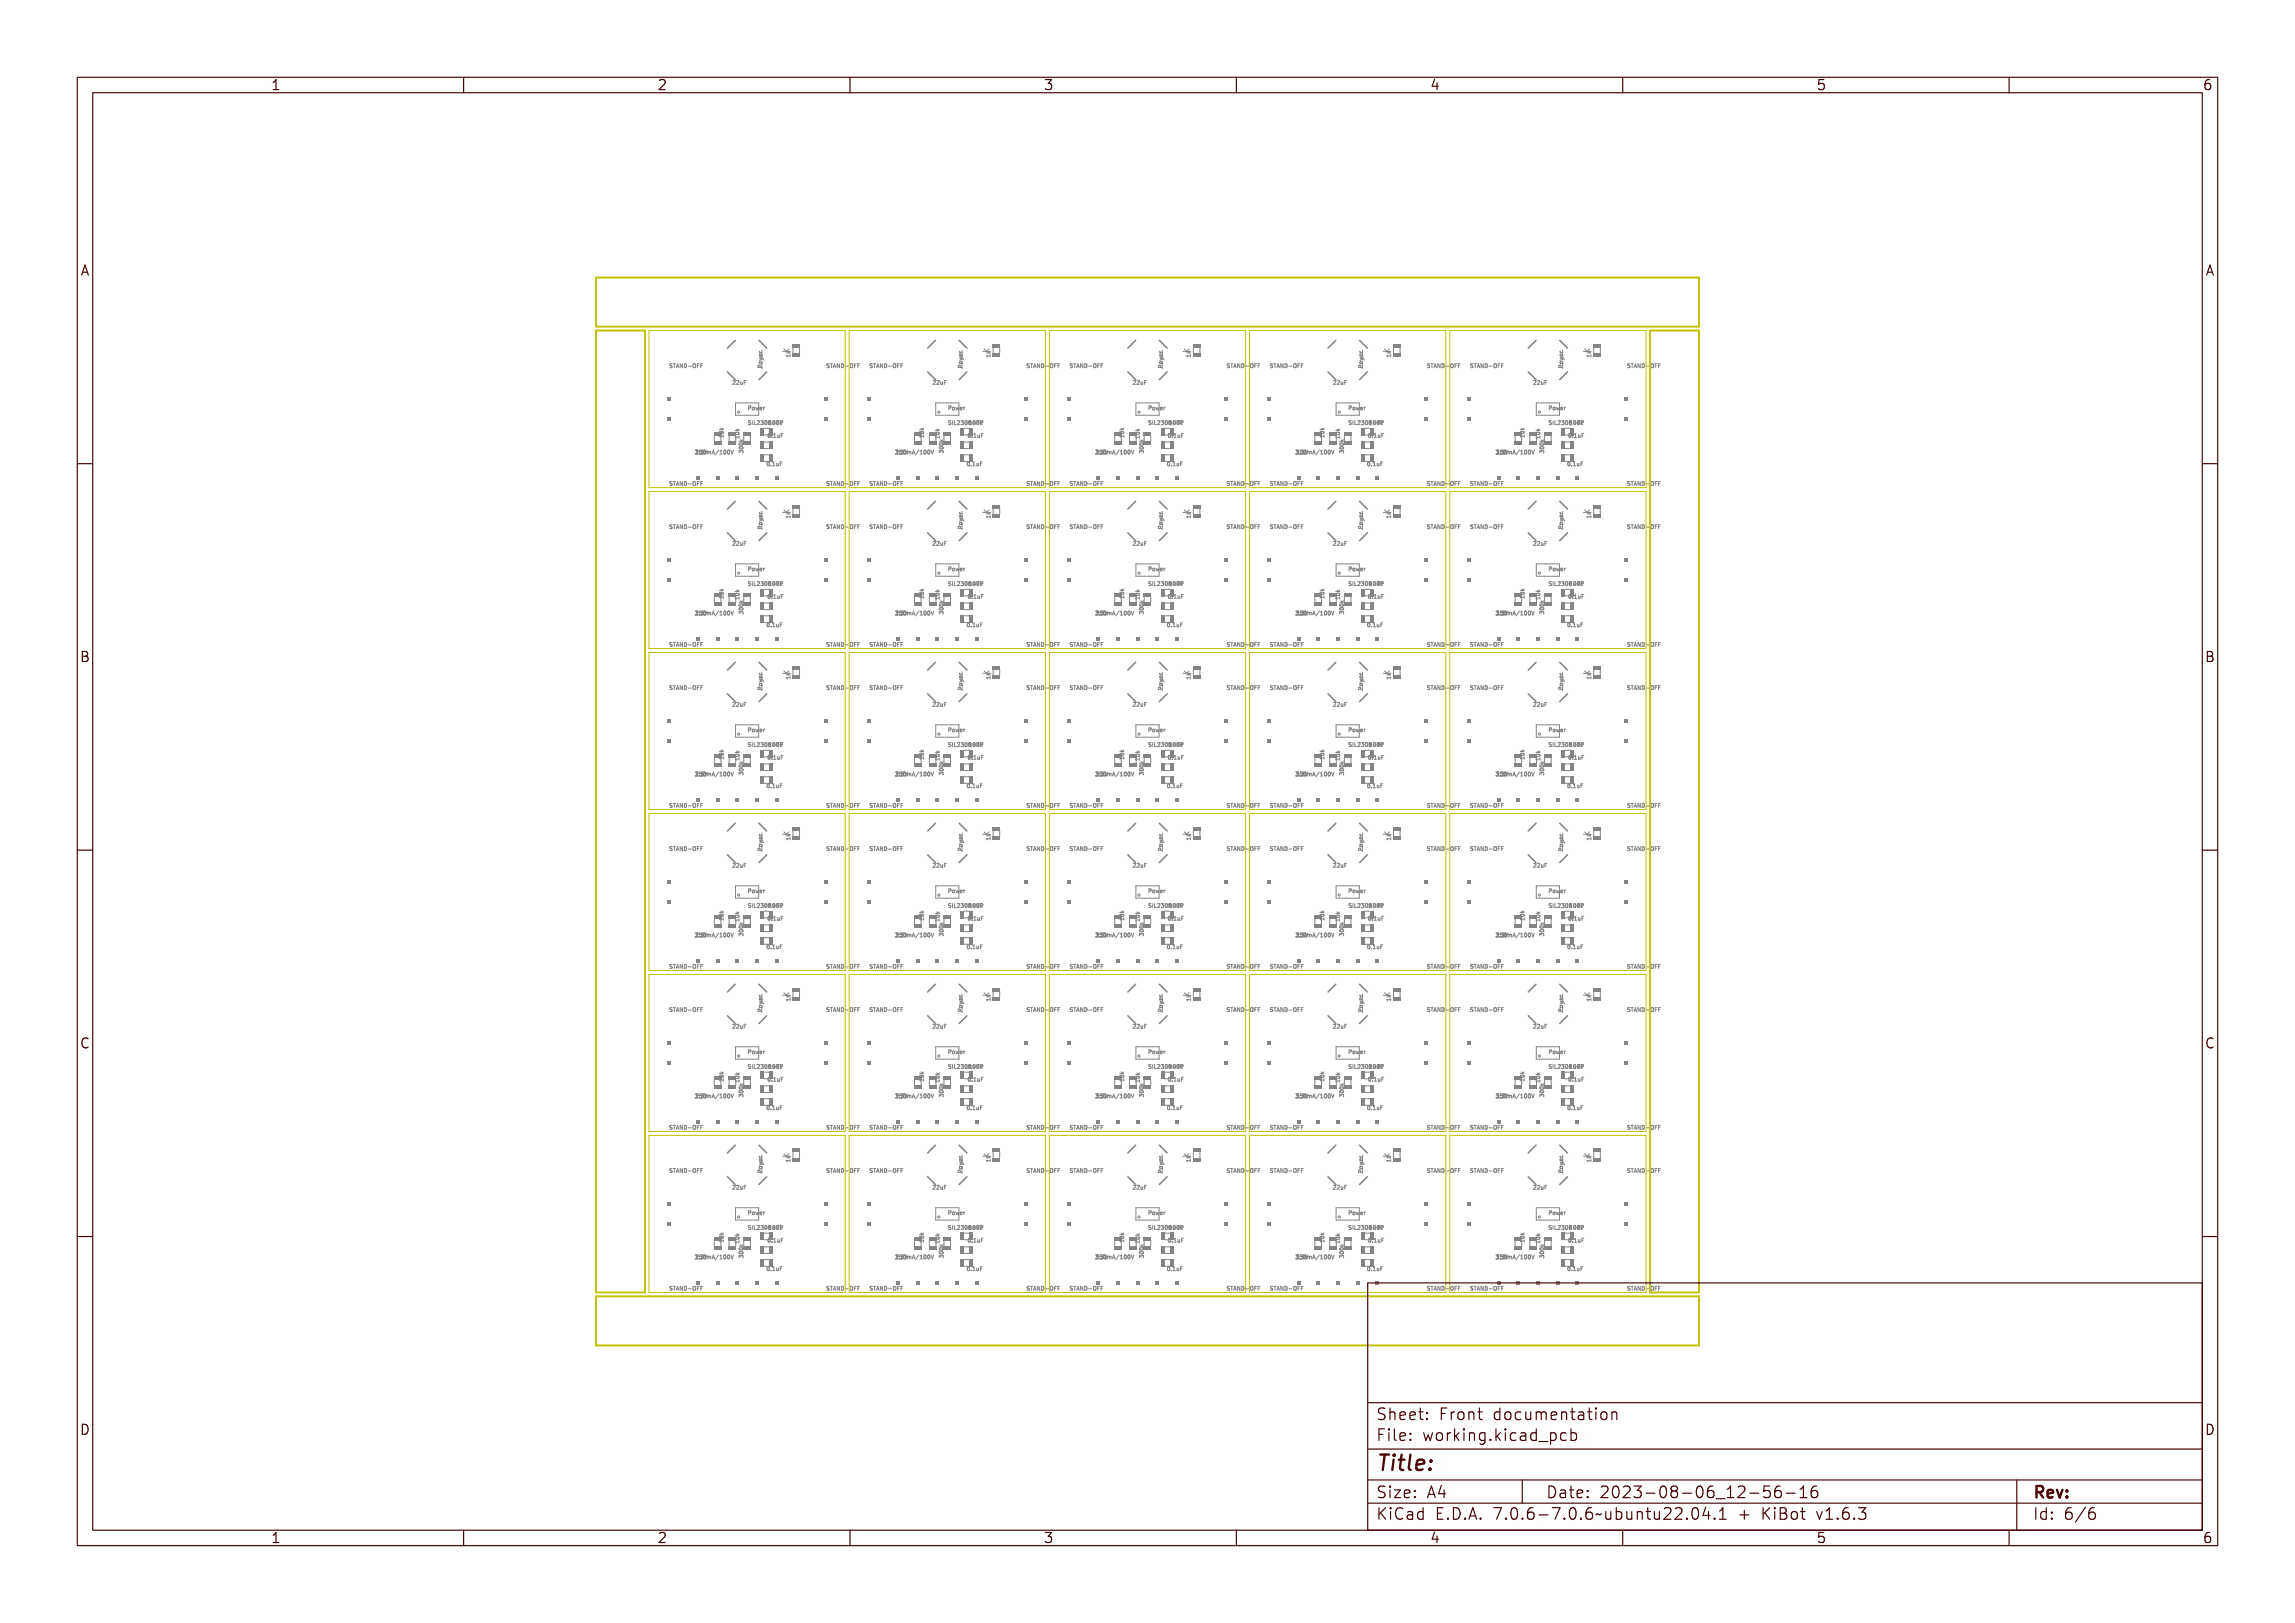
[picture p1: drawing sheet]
<svg xmlns="http://www.w3.org/2000/svg" width="297mm" height="210mm" viewBox="0 0 297 210" stroke-linecap="round" stroke-linejoin="round" font-family="sans-serif">
<defs><g id="words">
<text font-size="2.7" fill="#480000" x="178" y="190.3">Title:</text>
<g font-size="2" fill="#480000">
<text x="178" y="183.7">Sheet: Front documentation</text>
<text x="178" y="186.5">File: working.kicad_pcb</text>
<text x="178" y="193.9">Size: A4</text>
<text x="178" y="196.6">KiCad E.D.A. 7.0.6-7.0.6~ubuntu22.04.1 + KiBot v1.6.3</text>
<text x="200" y="193.9">Date: 2023-08-06_12-56-16</text>
<text x="263" y="196.6">Id: 6/6</text>
<text x="263" y="193.9">Rev:</text>
</g>
<g font-size="1.7" fill="#480000">
<text x="35" y="11.7">1</text>
<text x="85" y="11.7">2</text>
<text x="135" y="11.7">3</text>
<text x="185" y="11.7">4</text>
<text x="235" y="11.7">5</text>
<text x="285" y="11.7">6</text>
<text x="10.5" y="35.7">A</text>
<text x="285.5" y="35.7">A</text>
<text x="10.5" y="85.6">B</text>
<text x="285.5" y="85.6">B</text>
<text x="10.5" y="135.7">C</text>
<text x="285.5" y="135.7">C</text>
<text x="10.5" y="185.6">D</text>
<text x="285.5" y="185.6">D</text>
<text x="35" y="199.7">1</text>
<text x="85" y="199.7">2</text>
<text x="135" y="199.7">3</text>
<text x="185" y="199.7">4</text>
<text x="235" y="199.7">5</text>
<text x="285" y="199.7">6</text>
</g>
<g font-size=".7" fill="#848484">
<text x="86.5" y="47.6">STAND-OFF</text>
<text x="98.6" y="47.4" transform="rotate(-90 98.6 47.4)">Power</text>
<text x="102.3" y="46.1" transform="rotate(-90 102.3 46.1)">1k</text>
<text x="106.8" y="47.6">STAND-OFF</text>
<text x="112.4" y="47.6">STAND-OFF</text>
<text x="124.5" y="47.4" transform="rotate(-90 124.5 47.4)">Power</text>
<text x="128.2" y="46.1" transform="rotate(-90 128.2 46.1)">1k</text>
<text x="132.8" y="47.6">STAND-OFF</text>
<text x="138.3" y="47.6">STAND-OFF</text>
<text x="150.4" y="47.4" transform="rotate(-90 150.4 47.4)">Power</text>
<text x="154.1" y="46.1" transform="rotate(-90 154.1 46.1)">1k</text>
<text x="158.7" y="47.6">STAND-OFF</text>
<text x="164.2" y="47.6">STAND-OFF</text>
<text x="176.4" y="47.4" transform="rotate(-90 176.4 47.4)">Power</text>
<text x="180" y="46.1" transform="rotate(-90 180 46.1)">1k</text>
<text x="184.6" y="47.6">STAND-OFF</text>
<text x="190.2" y="47.6">STAND-OFF</text>
<text x="202.3" y="47.4" transform="rotate(-90 202.3 47.4)">Power</text>
<text x="205.9" y="46.1" transform="rotate(-90 205.9 46.1)">1k</text>
<text x="210.5" y="47.6">STAND-OFF</text>
<text x="95" y="49.8">22uF</text>
<text x="96.7" y="53.1">Power</text>
<text x="121" y="49.8">22uF</text>
<text x="122.6" y="53.1">Power</text>
<text x="146.9" y="49.8">22uF</text>
<text x="148.5" y="53.1">Power</text>
<text x="172.8" y="49.8">22uF</text>
<text x="174.4" y="53.1">Power</text>
<text x="198.7" y="49.8">22uF</text>
<text x="200.3" y="53.1">Power</text>
<text x="90" y="58.8">3.3V</text>
<text x="90.9" y="58.8">250mA/100V</text>
<text x="93.6" y="56.7" transform="rotate(-90 93.6 56.7)">10k</text>
<text x="95.7" y="56.9" transform="rotate(-90 95.7 56.9)">10k</text>
<text x="96.2" y="58.4" transform="rotate(-90 96.2 58.4)">300k</text>
<text x="96.7" y="55">SIL2308-TP</text>
<text x="99.2" y="56.6">0.1uF</text>
<text x="99.4" y="55">100k</text>
<text x="115.9" y="58.8">3.3V</text>
<text x="116.8" y="58.8">250mA/100V</text>
<text x="119.5" y="56.7" transform="rotate(-90 119.5 56.7)">10k</text>
<text x="121.6" y="56.9" transform="rotate(-90 121.6 56.9)">10k</text>
<text x="122.1" y="58.4" transform="rotate(-90 122.1 58.4)">300k</text>
<text x="122.6" y="55">SIL2308-TP</text>
<text x="125.1" y="56.6">0.1uF</text>
<text x="125.3" y="55">100k</text>
<text x="141.8" y="58.8">3.3V</text>
<text x="142.7" y="58.8">250mA/100V</text>
<text x="145.5" y="56.7" transform="rotate(-90 145.5 56.7)">10k</text>
<text x="147.5" y="56.9" transform="rotate(-90 147.5 56.9)">10k</text>
<text x="148" y="58.4" transform="rotate(-90 148 58.4)">300k</text>
<text x="148.5" y="55">SIL2308-TP</text>
<text x="151" y="56.6">0.1uF</text>
<text x="151.2" y="55">100k</text>
<text x="167.7" y="58.8">3.3V</text>
<text x="168.7" y="58.8">250mA/100V</text>
<text x="171.4" y="56.7" transform="rotate(-90 171.4 56.7)">10k</text>
<text x="173.4" y="56.9" transform="rotate(-90 173.4 56.9)">10k</text>
<text x="173.9" y="58.4" transform="rotate(-90 173.9 58.4)">300k</text>
<text x="174.4" y="55">SIL2308-TP</text>
<text x="176.9" y="56.6">0.1uF</text>
<text x="177.1" y="55">100k</text>
<text x="193.6" y="58.8">3.3V</text>
<text x="194.6" y="58.8">250mA/100V</text>
<text x="197.3" y="56.7" transform="rotate(-90 197.3 56.7)">10k</text>
<text x="199.3" y="56.9" transform="rotate(-90 199.3 56.9)">10k</text>
<text x="199.8" y="58.4" transform="rotate(-90 199.8 58.4)">300k</text>
<text x="200.3" y="55">SIL2308-TP</text>
<text x="202.9" y="56.6">0.1uF</text>
<text x="203" y="55">100k</text>
<text x="86.5" y="62.8">STAND-OFF</text>
<text x="99.1" y="60.3">0.1uF</text>
<text x="106.8" y="62.8">STAND-OFF</text>
<text x="112.4" y="62.8">STAND-OFF</text>
<text x="125" y="60.3">0.1uF</text>
<text x="132.8" y="62.8">STAND-OFF</text>
<text x="138.3" y="62.8">STAND-OFF</text>
<text x="150.9" y="60.3">0.1uF</text>
<text x="158.7" y="62.8">STAND-OFF</text>
<text x="164.2" y="62.8">STAND-OFF</text>
<text x="176.8" y="60.3">0.1uF</text>
<text x="184.6" y="62.8">STAND-OFF</text>
<text x="190.2" y="62.8">STAND-OFF</text>
<text x="202.7" y="60.3">0.1uF</text>
<text x="210.5" y="62.8">STAND-OFF</text>
<text x="86.5" y="68.4">STAND-OFF</text>
<text x="95" y="70.6">22uF</text>
<text x="98.6" y="68.2" transform="rotate(-90 98.6 68.2)">Power</text>
<text x="102.3" y="67" transform="rotate(-90 102.3 67)">1k</text>
<text x="106.8" y="68.4">STAND-OFF</text>
<text x="112.4" y="68.4">STAND-OFF</text>
<text x="121" y="70.6">22uF</text>
<text x="124.5" y="68.2" transform="rotate(-90 124.5 68.2)">Power</text>
<text x="128.2" y="67" transform="rotate(-90 128.2 67)">1k</text>
<text x="132.8" y="68.4">STAND-OFF</text>
<text x="138.3" y="68.4">STAND-OFF</text>
<text x="146.9" y="70.6">22uF</text>
<text x="150.4" y="68.2" transform="rotate(-90 150.4 68.2)">Power</text>
<text x="154.1" y="67" transform="rotate(-90 154.1 67)">1k</text>
<text x="158.7" y="68.4">STAND-OFF</text>
<text x="164.2" y="68.4">STAND-OFF</text>
<text x="172.8" y="70.6">22uF</text>
<text x="176.4" y="68.2" transform="rotate(-90 176.4 68.2)">Power</text>
<text x="180" y="67" transform="rotate(-90 180 67)">1k</text>
<text x="184.6" y="68.4">STAND-OFF</text>
<text x="190.2" y="68.4">STAND-OFF</text>
<text x="198.7" y="70.6">22uF</text>
<text x="202.3" y="68.2" transform="rotate(-90 202.3 68.2)">Power</text>
<text x="205.9" y="67" transform="rotate(-90 205.9 67)">1k</text>
<text x="210.5" y="68.4">STAND-OFF</text>
<text x="93.6" y="77.6" transform="rotate(-90 93.6 77.6)">10k</text>
<text x="95.7" y="77.7" transform="rotate(-90 95.7 77.7)">10k</text>
<text x="96.7" y="75.8">SIL2308-TP</text>
<text x="96.7" y="73.9">Power</text>
<text x="99.2" y="77.4">0.1uF</text>
<text x="99.4" y="75.8">100k</text>
<text x="119.5" y="77.6" transform="rotate(-90 119.5 77.6)">10k</text>
<text x="121.6" y="77.7" transform="rotate(-90 121.6 77.7)">10k</text>
<text x="122.6" y="73.9">Power</text>
<text x="122.6" y="75.8">SIL2308-TP</text>
<text x="125.1" y="77.4">0.1uF</text>
<text x="125.3" y="75.8">100k</text>
<text x="145.5" y="77.6" transform="rotate(-90 145.5 77.6)">10k</text>
<text x="147.5" y="77.7" transform="rotate(-90 147.5 77.7)">10k</text>
<text x="148.5" y="73.9">Power</text>
<text x="148.5" y="75.8">SIL2308-TP</text>
<text x="151" y="77.4">0.1uF</text>
<text x="151.2" y="75.8">100k</text>
<text x="171.4" y="77.6" transform="rotate(-90 171.4 77.6)">10k</text>
<text x="173.4" y="77.7" transform="rotate(-90 173.4 77.7)">10k</text>
<text x="174.4" y="75.8">SIL2308-TP</text>
<text x="174.4" y="73.9">Power</text>
<text x="176.9" y="77.4">0.1uF</text>
<text x="177.1" y="75.8">100k</text>
<text x="197.3" y="77.6" transform="rotate(-90 197.3 77.6)">10k</text>
<text x="199.3" y="77.7" transform="rotate(-90 199.3 77.7)">10k</text>
<text x="200.3" y="75.8">SIL2308-TP</text>
<text x="200.3" y="73.9">Power</text>
<text x="202.9" y="77.4">0.1uF</text>
<text x="203" y="75.8">100k</text>
<text x="86.5" y="83.7">STAND-OFF</text>
<text x="90" y="79.6">3.3V</text>
<text x="90.9" y="79.6">250mA/100V</text>
<text x="96.2" y="79.2" transform="rotate(-90 96.2 79.2)">300k</text>
<text x="99.1" y="81.1">0.1uF</text>
<text x="106.8" y="83.7">STAND-OFF</text>
<text x="112.4" y="83.7">STAND-OFF</text>
<text x="115.9" y="79.6">3.3V</text>
<text x="116.8" y="79.6">250mA/100V</text>
<text x="122.1" y="79.2" transform="rotate(-90 122.1 79.2)">300k</text>
<text x="125" y="81.1">0.1uF</text>
<text x="132.8" y="83.7">STAND-OFF</text>
<text x="138.3" y="83.7">STAND-OFF</text>
<text x="141.8" y="79.6">3.3V</text>
<text x="142.7" y="79.6">250mA/100V</text>
<text x="148" y="79.2" transform="rotate(-90 148 79.2)">300k</text>
<text x="150.9" y="81.1">0.1uF</text>
<text x="158.7" y="83.7">STAND-OFF</text>
<text x="164.2" y="83.7">STAND-OFF</text>
<text x="167.7" y="79.6">3.3V</text>
<text x="168.7" y="79.6">250mA/100V</text>
<text x="173.9" y="79.2" transform="rotate(-90 173.9 79.2)">300k</text>
<text x="176.8" y="81.1">0.1uF</text>
<text x="184.6" y="83.7">STAND-OFF</text>
<text x="190.2" y="83.7">STAND-OFF</text>
<text x="193.6" y="79.6">3.3V</text>
<text x="194.6" y="79.6">250mA/100V</text>
<text x="199.8" y="79.2" transform="rotate(-90 199.8 79.2)">300k</text>
<text x="202.7" y="81.1">0.1uF</text>
<text x="210.5" y="83.7">STAND-OFF</text>
<text x="86.5" y="89.3">STAND-OFF</text>
<text x="98.6" y="89" transform="rotate(-90 98.6 89)">Power</text>
<text x="102.3" y="87.8" transform="rotate(-90 102.3 87.8)">1k</text>
<text x="106.8" y="89.3">STAND-OFF</text>
<text x="112.4" y="89.3">STAND-OFF</text>
<text x="124.5" y="89" transform="rotate(-90 124.5 89)">Power</text>
<text x="128.2" y="87.8" transform="rotate(-90 128.2 87.8)">1k</text>
<text x="132.8" y="89.3">STAND-OFF</text>
<text x="138.3" y="89.3">STAND-OFF</text>
<text x="150.4" y="89" transform="rotate(-90 150.4 89)">Power</text>
<text x="154.1" y="87.8" transform="rotate(-90 154.1 87.8)">1k</text>
<text x="158.7" y="89.3">STAND-OFF</text>
<text x="164.2" y="89.3">STAND-OFF</text>
<text x="176.4" y="89" transform="rotate(-90 176.4 89)">Power</text>
<text x="180" y="87.8" transform="rotate(-90 180 87.8)">1k</text>
<text x="184.6" y="89.3">STAND-OFF</text>
<text x="190.2" y="89.3">STAND-OFF</text>
<text x="202.3" y="89" transform="rotate(-90 202.3 89)">Power</text>
<text x="205.9" y="87.8" transform="rotate(-90 205.9 87.8)">1k</text>
<text x="210.5" y="89.3">STAND-OFF</text>
<text x="95" y="91.4">22uF</text>
<text x="96.7" y="94.7">Power</text>
<text x="121" y="91.4">22uF</text>
<text x="122.6" y="94.7">Power</text>
<text x="146.9" y="91.4">22uF</text>
<text x="148.5" y="94.7">Power</text>
<text x="172.8" y="91.4">22uF</text>
<text x="174.4" y="94.7">Power</text>
<text x="198.7" y="91.4">22uF</text>
<text x="200.3" y="94.7">Power</text>
<text x="90" y="100.4">3.3V</text>
<text x="90.9" y="100.4">250mA/100V</text>
<text x="93.6" y="98.4" transform="rotate(-90 93.6 98.4)">10k</text>
<text x="95.7" y="98.5" transform="rotate(-90 95.7 98.5)">10k</text>
<text x="96.2" y="100" transform="rotate(-90 96.2 100)">300k</text>
<text x="96.7" y="96.6">SIL2308-TP</text>
<text x="99.1" y="102">0.1uF</text>
<text x="99.2" y="98.3">0.1uF</text>
<text x="99.4" y="96.6">100k</text>
<text x="115.9" y="100.4">3.3V</text>
<text x="116.8" y="100.4">250mA/100V</text>
<text x="119.5" y="98.4" transform="rotate(-90 119.5 98.4)">10k</text>
<text x="121.6" y="98.5" transform="rotate(-90 121.6 98.5)">10k</text>
<text x="122.1" y="100" transform="rotate(-90 122.1 100)">300k</text>
<text x="122.6" y="96.6">SIL2308-TP</text>
<text x="125" y="102">0.1uF</text>
<text x="125.1" y="98.3">0.1uF</text>
<text x="125.3" y="96.6">100k</text>
<text x="141.8" y="100.4">3.3V</text>
<text x="142.7" y="100.4">250mA/100V</text>
<text x="145.5" y="98.4" transform="rotate(-90 145.5 98.4)">10k</text>
<text x="147.5" y="98.5" transform="rotate(-90 147.5 98.5)">10k</text>
<text x="148" y="100" transform="rotate(-90 148 100)">300k</text>
<text x="148.5" y="96.6">SIL2308-TP</text>
<text x="150.9" y="102">0.1uF</text>
<text x="151" y="98.3">0.1uF</text>
<text x="151.2" y="96.6">100k</text>
<text x="167.7" y="100.4">3.3V</text>
<text x="168.7" y="100.4">250mA/100V</text>
<text x="171.4" y="98.4" transform="rotate(-90 171.4 98.4)">10k</text>
<text x="173.4" y="98.5" transform="rotate(-90 173.4 98.5)">10k</text>
<text x="173.9" y="100" transform="rotate(-90 173.9 100)">300k</text>
<text x="174.4" y="96.6">SIL2308-TP</text>
<text x="176.8" y="102">0.1uF</text>
<text x="176.9" y="98.3">0.1uF</text>
<text x="177.1" y="96.6">100k</text>
<text x="193.6" y="100.4">3.3V</text>
<text x="194.6" y="100.4">250mA/100V</text>
<text x="197.3" y="98.4" transform="rotate(-90 197.3 98.4)">10k</text>
<text x="199.3" y="98.5" transform="rotate(-90 199.3 98.5)">10k</text>
<text x="199.8" y="100" transform="rotate(-90 199.8 100)">300k</text>
<text x="200.3" y="96.6">SIL2308-TP</text>
<text x="202.7" y="102">0.1uF</text>
<text x="202.9" y="98.3">0.1uF</text>
<text x="203" y="96.6">100k</text>
<text x="86.5" y="104.5">STAND-OFF</text>
<text x="106.8" y="104.5">STAND-OFF</text>
<text x="112.4" y="104.5">STAND-OFF</text>
<text x="132.8" y="104.5">STAND-OFF</text>
<text x="138.3" y="104.5">STAND-OFF</text>
<text x="158.7" y="104.5">STAND-OFF</text>
<text x="164.2" y="104.5">STAND-OFF</text>
<text x="184.6" y="104.5">STAND-OFF</text>
<text x="190.2" y="104.5">STAND-OFF</text>
<text x="210.5" y="104.5">STAND-OFF</text>
<text x="86.5" y="110.1">STAND-OFF</text>
<text x="95" y="112.2">22uF</text>
<text x="98.6" y="109.9" transform="rotate(-90 98.6 109.9)">Power</text>
<text x="102.3" y="108.6" transform="rotate(-90 102.3 108.6)">1k</text>
<text x="106.8" y="110.1">STAND-OFF</text>
<text x="112.4" y="110.1">STAND-OFF</text>
<text x="121" y="112.2">22uF</text>
<text x="124.5" y="109.9" transform="rotate(-90 124.5 109.9)">Power</text>
<text x="128.2" y="108.6" transform="rotate(-90 128.2 108.6)">1k</text>
<text x="132.8" y="110.1">STAND-OFF</text>
<text x="138.3" y="110.1">STAND-OFF</text>
<text x="146.9" y="112.2">22uF</text>
<text x="150.4" y="109.9" transform="rotate(-90 150.4 109.9)">Power</text>
<text x="154.1" y="108.6" transform="rotate(-90 154.1 108.6)">1k</text>
<text x="158.7" y="110.1">STAND-OFF</text>
<text x="164.2" y="110.1">STAND-OFF</text>
<text x="172.8" y="112.2">22uF</text>
<text x="176.4" y="109.9" transform="rotate(-90 176.4 109.9)">Power</text>
<text x="180" y="108.6" transform="rotate(-90 180 108.6)">1k</text>
<text x="184.6" y="110.1">STAND-OFF</text>
<text x="190.2" y="110.1">STAND-OFF</text>
<text x="198.7" y="112.2">22uF</text>
<text x="202.3" y="109.9" transform="rotate(-90 202.3 109.9)">Power</text>
<text x="205.9" y="108.6" transform="rotate(-90 205.9 108.6)">1k</text>
<text x="210.5" y="110.1">STAND-OFF</text>
<text x="93.6" y="119.2" transform="rotate(-90 93.6 119.2)">10k</text>
<text x="95.7" y="119.4" transform="rotate(-90 95.7 119.4)">10k</text>
<text x="96.7" y="115.5">Power</text>
<text x="96.7" y="117.5">SIL2308-TP</text>
<text x="99.2" y="119.1">0.1uF</text>
<text x="99.4" y="117.5">100k</text>
<text x="119.5" y="119.2" transform="rotate(-90 119.5 119.2)">10k</text>
<text x="121.6" y="119.4" transform="rotate(-90 121.6 119.4)">10k</text>
<text x="122.6" y="115.5">Power</text>
<text x="122.6" y="117.5">SIL2308-TP</text>
<text x="125.1" y="119.1">0.1uF</text>
<text x="125.3" y="117.5">100k</text>
<text x="145.5" y="119.2" transform="rotate(-90 145.5 119.2)">10k</text>
<text x="147.5" y="119.4" transform="rotate(-90 147.5 119.4)">10k</text>
<text x="148.5" y="115.5">Power</text>
<text x="148.5" y="117.5">SIL2308-TP</text>
<text x="151" y="119.1">0.1uF</text>
<text x="151.2" y="117.5">100k</text>
<text x="171.4" y="119.2" transform="rotate(-90 171.4 119.2)">10k</text>
<text x="173.4" y="119.4" transform="rotate(-90 173.4 119.4)">10k</text>
<text x="174.4" y="117.5">SIL2308-TP</text>
<text x="174.4" y="115.5">Power</text>
<text x="176.9" y="119.1">0.1uF</text>
<text x="177.1" y="117.5">100k</text>
<text x="197.3" y="119.2" transform="rotate(-90 197.3 119.2)">10k</text>
<text x="199.3" y="119.4" transform="rotate(-90 199.3 119.4)">10k</text>
<text x="200.3" y="117.5">SIL2308-TP</text>
<text x="200.3" y="115.5">Power</text>
<text x="202.9" y="119.1">0.1uF</text>
<text x="203" y="117.5">100k</text>
<text x="86.5" y="125.3">STAND-OFF</text>
<text x="90" y="121.3">3.3V</text>
<text x="90.9" y="121.3">250mA/100V</text>
<text x="96.2" y="120.9" transform="rotate(-90 96.2 120.9)">300k</text>
<text x="99.1" y="122.8">0.1uF</text>
<text x="106.8" y="125.3">STAND-OFF</text>
<text x="112.4" y="125.3">STAND-OFF</text>
<text x="115.9" y="121.3">3.3V</text>
<text x="116.8" y="121.3">250mA/100V</text>
<text x="122.1" y="120.9" transform="rotate(-90 122.1 120.9)">300k</text>
<text x="125" y="122.8">0.1uF</text>
<text x="132.8" y="125.3">STAND-OFF</text>
<text x="138.3" y="125.3">STAND-OFF</text>
<text x="141.8" y="121.3">3.3V</text>
<text x="142.7" y="121.3">250mA/100V</text>
<text x="148" y="120.9" transform="rotate(-90 148 120.9)">300k</text>
<text x="150.9" y="122.8">0.1uF</text>
<text x="158.7" y="125.3">STAND-OFF</text>
<text x="164.2" y="125.3">STAND-OFF</text>
<text x="167.7" y="121.3">3.3V</text>
<text x="168.7" y="121.3">250mA/100V</text>
<text x="173.9" y="120.9" transform="rotate(-90 173.9 120.9)">300k</text>
<text x="176.8" y="122.8">0.1uF</text>
<text x="184.6" y="125.3">STAND-OFF</text>
<text x="190.2" y="125.3">STAND-OFF</text>
<text x="193.6" y="121.3">3.3V</text>
<text x="194.6" y="121.3">250mA/100V</text>
<text x="199.8" y="120.9" transform="rotate(-90 199.8 120.9)">300k</text>
<text x="202.7" y="122.8">0.1uF</text>
<text x="210.5" y="125.3">STAND-OFF</text>
<text x="86.5" y="130.9">STAND-OFF</text>
<text x="98.6" y="130.7" transform="rotate(-90 98.6 130.7)">Power</text>
<text x="102.3" y="129.4" transform="rotate(-90 102.3 129.4)">1k</text>
<text x="106.8" y="130.9">STAND-OFF</text>
<text x="112.4" y="130.9">STAND-OFF</text>
<text x="124.5" y="130.7" transform="rotate(-90 124.5 130.7)">Power</text>
<text x="128.2" y="129.4" transform="rotate(-90 128.2 129.4)">1k</text>
<text x="132.8" y="130.9">STAND-OFF</text>
<text x="138.3" y="130.9">STAND-OFF</text>
<text x="150.4" y="130.7" transform="rotate(-90 150.4 130.7)">Power</text>
<text x="154.1" y="129.4" transform="rotate(-90 154.1 129.4)">1k</text>
<text x="158.7" y="130.9">STAND-OFF</text>
<text x="164.2" y="130.9">STAND-OFF</text>
<text x="176.4" y="130.7" transform="rotate(-90 176.4 130.7)">Power</text>
<text x="180" y="129.4" transform="rotate(-90 180 129.4)">1k</text>
<text x="184.6" y="130.9">STAND-OFF</text>
<text x="190.2" y="130.9">STAND-OFF</text>
<text x="202.3" y="130.7" transform="rotate(-90 202.3 130.7)">Power</text>
<text x="205.9" y="129.4" transform="rotate(-90 205.9 129.4)">1k</text>
<text x="210.5" y="130.9">STAND-OFF</text>
<text x="95" y="133.1">22uF</text>
<text x="96.7" y="136.4">Power</text>
<text x="121" y="133.1">22uF</text>
<text x="122.6" y="136.4">Power</text>
<text x="146.9" y="133.1">22uF</text>
<text x="148.5" y="136.4">Power</text>
<text x="172.8" y="133.1">22uF</text>
<text x="174.4" y="136.4">Power</text>
<text x="198.7" y="133.1">22uF</text>
<text x="200.3" y="136.4">Power</text>
<text x="90" y="142.1">3.3V</text>
<text x="90.9" y="142.1">250mA/100V</text>
<text x="93.6" y="140.1" transform="rotate(-90 93.6 140.1)">10k</text>
<text x="95.7" y="140.2" transform="rotate(-90 95.7 140.2)">10k</text>
<text x="96.2" y="141.7" transform="rotate(-90 96.2 141.7)">300k</text>
<text x="96.7" y="138.3">SIL2308-TP</text>
<text x="99.1" y="143.6">0.1uF</text>
<text x="99.2" y="139.9">0.1uF</text>
<text x="99.4" y="138.3">100k</text>
<text x="115.9" y="142.1">3.3V</text>
<text x="116.8" y="142.1">250mA/100V</text>
<text x="119.5" y="140.1" transform="rotate(-90 119.5 140.1)">10k</text>
<text x="121.6" y="140.2" transform="rotate(-90 121.6 140.2)">10k</text>
<text x="122.1" y="141.7" transform="rotate(-90 122.1 141.7)">300k</text>
<text x="122.6" y="138.3">SIL2308-TP</text>
<text x="125" y="143.6">0.1uF</text>
<text x="125.1" y="139.9">0.1uF</text>
<text x="125.3" y="138.3">100k</text>
<text x="141.8" y="142.1">3.3V</text>
<text x="142.7" y="142.1">250mA/100V</text>
<text x="145.5" y="140.1" transform="rotate(-90 145.5 140.1)">10k</text>
<text x="147.5" y="140.2" transform="rotate(-90 147.5 140.2)">10k</text>
<text x="148" y="141.7" transform="rotate(-90 148 141.7)">300k</text>
<text x="148.5" y="138.3">SIL2308-TP</text>
<text x="150.9" y="143.6">0.1uF</text>
<text x="151" y="139.9">0.1uF</text>
<text x="151.2" y="138.3">100k</text>
<text x="167.7" y="142.1">3.3V</text>
<text x="168.7" y="142.1">250mA/100V</text>
<text x="171.4" y="140.1" transform="rotate(-90 171.4 140.1)">10k</text>
<text x="173.4" y="140.2" transform="rotate(-90 173.4 140.2)">10k</text>
<text x="173.9" y="141.7" transform="rotate(-90 173.9 141.7)">300k</text>
<text x="174.4" y="138.3">SIL2308-TP</text>
<text x="176.8" y="143.6">0.1uF</text>
<text x="176.9" y="139.9">0.1uF</text>
<text x="177.1" y="138.3">100k</text>
<text x="193.6" y="142.1">3.3V</text>
<text x="194.6" y="142.1">250mA/100V</text>
<text x="197.3" y="140.1" transform="rotate(-90 197.3 140.1)">10k</text>
<text x="199.3" y="140.2" transform="rotate(-90 199.3 140.2)">10k</text>
<text x="199.8" y="141.7" transform="rotate(-90 199.8 141.7)">300k</text>
<text x="200.3" y="138.3">SIL2308-TP</text>
<text x="202.7" y="143.6">0.1uF</text>
<text x="202.9" y="139.9">0.1uF</text>
<text x="203" y="138.3">100k</text>
<text x="86.5" y="146.2">STAND-OFF</text>
<text x="106.8" y="146.2">STAND-OFF</text>
<text x="112.4" y="146.2">STAND-OFF</text>
<text x="132.8" y="146.2">STAND-OFF</text>
<text x="138.3" y="146.2">STAND-OFF</text>
<text x="158.7" y="146.2">STAND-OFF</text>
<text x="164.2" y="146.2">STAND-OFF</text>
<text x="184.6" y="146.2">STAND-OFF</text>
<text x="190.2" y="146.2">STAND-OFF</text>
<text x="210.5" y="146.2">STAND-OFF</text>
<text x="86.5" y="151.7">STAND-OFF</text>
<text x="95" y="153.9">22uF</text>
<text x="98.6" y="151.5" transform="rotate(-90 98.6 151.5)">Power</text>
<text x="102.3" y="150.3" transform="rotate(-90 102.3 150.3)">1k</text>
<text x="106.8" y="151.7">STAND-OFF</text>
<text x="112.4" y="151.7">STAND-OFF</text>
<text x="121" y="153.9">22uF</text>
<text x="124.5" y="151.5" transform="rotate(-90 124.5 151.5)">Power</text>
<text x="128.2" y="150.3" transform="rotate(-90 128.2 150.3)">1k</text>
<text x="132.8" y="151.7">STAND-OFF</text>
<text x="138.3" y="151.7">STAND-OFF</text>
<text x="146.9" y="153.9">22uF</text>
<text x="150.4" y="151.5" transform="rotate(-90 150.4 151.5)">Power</text>
<text x="154.1" y="150.3" transform="rotate(-90 154.1 150.3)">1k</text>
<text x="158.7" y="151.7">STAND-OFF</text>
<text x="164.2" y="151.7">STAND-OFF</text>
<text x="172.8" y="153.9">22uF</text>
<text x="176.4" y="151.5" transform="rotate(-90 176.4 151.5)">Power</text>
<text x="180" y="150.3" transform="rotate(-90 180 150.3)">1k</text>
<text x="184.6" y="151.7">STAND-OFF</text>
<text x="190.2" y="151.7">STAND-OFF</text>
<text x="198.7" y="153.9">22uF</text>
<text x="202.3" y="151.5" transform="rotate(-90 202.3 151.5)">Power</text>
<text x="205.9" y="150.3" transform="rotate(-90 205.9 150.3)">1k</text>
<text x="210.5" y="151.7">STAND-OFF</text>
<text x="93.6" y="160.9" transform="rotate(-90 93.6 160.9)">10k</text>
<text x="95.7" y="161" transform="rotate(-90 95.7 161)">10k</text>
<text x="96.7" y="159.1">SIL2308-TP</text>
<text x="96.7" y="157.2">Power</text>
<text x="99.2" y="160.8">0.1uF</text>
<text x="99.4" y="159.1">100k</text>
<text x="119.5" y="160.9" transform="rotate(-90 119.5 160.9)">10k</text>
<text x="121.6" y="161" transform="rotate(-90 121.6 161)">10k</text>
<text x="122.6" y="157.2">Power</text>
<text x="122.6" y="159.1">SIL2308-TP</text>
<text x="125.1" y="160.8">0.1uF</text>
<text x="125.3" y="159.1">100k</text>
<text x="145.5" y="160.9" transform="rotate(-90 145.5 160.9)">10k</text>
<text x="147.5" y="161" transform="rotate(-90 147.5 161)">10k</text>
<text x="148.5" y="159.1">SIL2308-TP</text>
<text x="148.5" y="157.2">Power</text>
<text x="151" y="160.8">0.1uF</text>
<text x="151.2" y="159.1">100k</text>
<text x="171.4" y="160.9" transform="rotate(-90 171.4 160.9)">10k</text>
<text x="173.4" y="161" transform="rotate(-90 173.4 161)">10k</text>
<text x="174.4" y="159.1">SIL2308-TP</text>
<text x="174.4" y="157.2">Power</text>
<text x="176.9" y="160.8">0.1uF</text>
<text x="177.1" y="159.1">100k</text>
<text x="197.3" y="160.9" transform="rotate(-90 197.3 160.9)">10k</text>
<text x="199.3" y="161" transform="rotate(-90 199.3 161)">10k</text>
<text x="200.3" y="157.2">Power</text>
<text x="200.3" y="159.1">SIL2308-TP</text>
<text x="202.9" y="160.8">0.1uF</text>
<text x="203" y="159.1">100k</text>
<text x="86.5" y="167">STAND-OFF</text>
<text x="90" y="162.9">3.3V</text>
<text x="90.9" y="162.9">250mA/100V</text>
<text x="96.2" y="162.5" transform="rotate(-90 96.2 162.5)">300k</text>
<text x="99.1" y="164.4">0.1uF</text>
<text x="106.8" y="167">STAND-OFF</text>
<text x="112.4" y="167">STAND-OFF</text>
<text x="115.9" y="162.9">3.3V</text>
<text x="116.8" y="162.9">250mA/100V</text>
<text x="122.1" y="162.5" transform="rotate(-90 122.1 162.5)">300k</text>
<text x="125" y="164.4">0.1uF</text>
<text x="132.8" y="167">STAND-OFF</text>
<text x="138.3" y="167">STAND-OFF</text>
<text x="141.8" y="162.9">3.3V</text>
<text x="142.7" y="162.9">250mA/100V</text>
<text x="148" y="162.5" transform="rotate(-90 148 162.5)">300k</text>
<text x="150.9" y="164.4">0.1uF</text>
<text x="158.7" y="167">STAND-OFF</text>
<text x="164.2" y="167">STAND-OFF</text>
<text x="167.7" y="162.9">3.3V</text>
<text x="168.7" y="162.9">250mA/100V</text>
<text x="173.9" y="162.5" transform="rotate(-90 173.9 162.5)">300k</text>
<text x="176.8" y="164.4">0.1uF</text>
<text x="184.6" y="167">STAND-OFF</text>
<text x="190.2" y="167">STAND-OFF</text>
<text x="193.6" y="162.9">3.3V</text>
<text x="194.6" y="162.9">250mA/100V</text>
<text x="199.8" y="162.5" transform="rotate(-90 199.8 162.5)">300k</text>
<text x="202.7" y="164.4">0.1uF</text>
<text x="210.5" y="167">STAND-OFF</text>
</g>
</g></defs>
<g fill="none" stroke="#848484" stroke-width=".13">
<path d="M86.6 47.1h.3l-.3 .2a.19 .19 0 0 1 .3 .2 .19 .19 0 0 1-.3 .1v-.1h.2v-.1a.16 .16 0 0 1-.2-.1 .16 .16 0 0 1 0-.2zM87 47.1h.3l-.1 .1v.4h-.1v-.4zM87.5 47.1h.1l.1 .5-.1-.1h-.1l-.1 .1zM87.5 47.2l.1 .2h-.1zM87.8 47.1h.1l.2 .4v-.4v.5h-.1l-.1-.4v.4h-.1zM88.2 47.1a.26 .26 0 0 1 .3 .3 .26 .26 0 0 1-.3 .2zM88.3 47.2a.19 .19 0 0 1 .2 .2 .19 .19 0 0 1-.2 .1zM88.7 47.4h.2zM89.1 47.2v-.1a.24 .24 0 0 1 .3 .3 .24 .24 0 0 1-.3 .2l-.1-.1zM89.1 47.2a.2 .2 0 0 1 .2 .2 .2 .2 0 0 1-.2 .1zM89.5 47.1h.3l-.3 .1v.1h.2l-.2 .1v.2zM89.9 47.1h.3l-.2 .1v.1h.2l-.2 .1v.2h-.1z"/>
<path d="M90 58.3h.1a.13 .13 0 0 1 .2 0 .13 .13 0 0 1-.1 .2 .16 .16 0 0 1 .1 .3 .16 .16 0 0 1-.3-.1h.1a.11 .11 0 0 0 .2-.1 .11 .11 0 0 0-.2-.1l.1-.1zM90.2 47.3h.2M90.2 47.1h.3M90.5 58.7l.1 .1zM90.7 47.3h.2M90.8 58.3h.1a.13 .13 0 0 1 .2 0 .13 .13 0 0 1-.1 .2 .16 .16 0 0 1 .1 .3 .16 .16 0 0 1-.3-.1h.1a.11 .11 0 0 0 .2-.1 .11 .11 0 0 0-.2-.1l.2-.1zM90.9 47.1h-.2v.5M91 58.3h.1a.19 .19 0 0 1 .2 .1 .19 .19 0 0 1-.2 .3l.2 .1h-.3l.2-.4zM91.2 58.3h.1l.1 .4 .2-.4-.2 .5zM91.4 58.3h.3h-.2v.2a.17 .17 0 0 1 .2 0 .17 .17 0 0 1-.1 .3 .17 .17 0 0 1-.2-.1 .13 .13 0 0 0 .2 0 .13 .13 0 0 0 0-.2 .13 .13 0 0 0-.2 0zM91.8 58.3h.1a.24 .24 0 0 1 .2 .2 .24 .24 0 0 1-.2 .3l-.1-.2zM91.9 58.3a.2 .2 0 0 1 .2 .2 .2 .2 0 0 1-.2 .2z"/>
<path d="M92.2 58.4h.3v.4l-.1-.4v.4l-.1-.4-.1 .4zM92.7 58.3h.1l.2 .5-.1-.2h-.2l-.1 .2zM92.8 58.3v.3h-.1zM93.1 56.5h.5v-.1v.3v-.1h-.4v.1zM93.1 56.1a.24 .24 0 0 1 .4-.2 .24 .24 0 0 1 .1 .4h-.4zM93.2 56.1a.22 .22 0 0 1 .4 .1 .22 .22 0 0 1-.4-.1zM93.3 55.5l.1 .2 .2-.2-.2 .2 .2 .1h-.5h.3zM93.3 58.3l-.3 .5zM93.5 58.3h.2v.4l.1 .1h-.3l.1-.1v-.4zM93.9 58.3a.24 .24 0 0 1 .3 .2 .24 .24 0 0 1-.3 .3v-.2zM94 58.3a.2 .2 0 0 1 .1 .2 .2 .2 0 0 1-.1 .2zM94.3 58.3a.24 .24 0 0 1 .3 .2 .24 .24 0 0 1-.3 .3v-.2z"/>
<path d="M94.4 58.3a.2 .2 0 0 1 .1 .2 .2 .2 0 0 1-.1 .2zM94.6 58.3h.1l.1 .4 .2-.4-.1 .5h-.1zM94.9 49.2l-.1 .1M95.1 49.3h.1a.19 .19 0 0 1 .2 .1 .19 .19 0 0 1-.2 .2v.1l.2 .1h-.3l.2-.4zM95.1 49.4l-.3 .3h.3M95.2 56.6h.4l.1-.1v.3l-.1-.1h-.4v.1zM95.2 56.1h.3l.2 .1a.24 .24 0 0 1-.3 .2 .24 .24 0 0 1-.2-.2zM95.2 56.2a.22 .22 0 0 1 .4 .1 .22 .22 0 0 1-.4-.1zM95.3 55.7l.1 .1 .3-.2-.2 .3 .2 .1h-.5l.2-.1zM95.5 49.3h.1a.19 .19 0 0 1 .2 .1 .19 .19 0 0 1-.2 .2v.1l.2 .1h-.3l.2-.4zM95.6 58.3v.3M95.7 58.1l.1-.1 .1 .1a.15 .15 0 0 1 .3 0 .15 .15 0 0 1-.1 .2v-.1a.11 .11 0 0 0-.1-.1 .11 .11 0 0 0-.1 .2l-.1-.2-.1 .2z"/>
<path d="M95.7 57.6h.3l.2 .1a.24 .24 0 0 1-.3 .2 .24 .24 0 0 1-.2-.2zM95.7 57.2h.3l.2 .1a.24 .24 0 0 1-.3 .2 .24 .24 0 0 1-.2-.2zM95.7 57.7a.22 .22 0 0 1 .4 .1 .22 .22 0 0 1-.4-.1zM95.7 57.3a.22 .22 0 0 1 .4 .1 .22 .22 0 0 1-.4-.1zM95.8 56.8l.1 .1 .3-.1-.2 .2 .2 .1h-.5v-.1h.3zM95.9 49.4l.2 .3 .1-.3v.4l-.2-.1zM96.2 58.5l-.1 .1M96.4 49.3h.2h-.2v.2h.2h-.2v.3zM96.8 52.6h.1a.16 .16 0 0 1 .2 .2 .16 .16 0 0 1-.3 .1v.2zM96.8 54.5h.2l-.2 .1a.19 .19 0 0 1 .2 .2 .19 .19 0 0 1-.3 .1h.3l-.1-.1a.16 .16 0 0 1-.1-.1 .16 .16 0 0 1 0-.2zM96.8 52.6h.2v.2h-.2zM97.2 54.5h.2h-.1v.4l.1 .1h-.2l.1-.1v-.4z"/>
<path d="M97.5 52.7l.1 .3 .1-.2 .1 .2 .1-.3-.1 .4-.1-.2-.1 .2zM97.6 54.5v.4l.3 .1h-.3zM98 54.5a.19 .19 0 0 1 .3 .1 .19 .19 0 0 1-.2 .2l-.1 .1 .3 .1h-.3l.2-.4zM98 52.7h.2l.1 .2h-.3l.1 .1h.2a.19 .19 0 0 1-.3 0 .19 .19 0 0 1 0-.3zM98.1 52.8l.1-.1v.1h-.2zM98.2 47.1l.1-.1 .1 .3h.2h-.5zM98.2 47.1h.2v.2h-.2zM98.3 46.2h.3l-.2 .2 .2 .1-.3 .1 .3-.2h-.2l.2-.1zM98.3 45.4v.1l.3 .1h-.3zM98.3 45.8h.2v.3l.1-.1-.1-.2a.19 .19 0 0 1 .1 .3 .19 .19 0 0 1-.3 0 .19 .19 0 0 1 0-.3zM98.3 45.9h.1v.2zM98.4 54.5h.1a.13 .13 0 0 1 .2 0 .13 .13 0 0 1-.1 .2 .15 .15 0 0 1 0 .3 .15 .15 0 0 1-.2-.1h.1a.11 .11 0 0 0 .1-.1 .11 .11 0 0 0-.1-.1l.1-.1z"/>
<path d="M98.4 52.7l.1 .1 .2-.1-.2 .1v.3zM98.8 54.5h.1a.24 .24 0 0 1 .2 .2 .24 .24 0 0 1-.2 .3l-.1-.2zM98.9 54.5a.2 .2 0 0 1 .1 .2 .2 .2 0 0 1-.1 .2zM98.9 52.7h.1M99.2 59.9v-.1a.24 .24 0 0 1 .3 .3 .24 .24 0 0 1-.3 .2v-.1zM99.2 54.5a.15 .15 0 0 1 .3 0 .14 .14 0 0 1-.1 .2 .14 .14 0 0 1 .1 .2 .15 .15 0 0 1-.3 0 .14 .14 0 0 1 .1-.2l-.1-.1zM99.3 59.9a.2 .2 0 0 1 .1 .2 .2 .2 0 0 1-.1 .1zM99.3 56.2l.1-.1a.24 .24 0 0 1 .2 .3 .24 .24 0 0 1-.2 .2l-.1-.1zM99.4 56.2a.2 .2 0 0 1 .1 .2 .2 .2 0 0 1-.1 .2zM99.4 54.5h.2v.4l.1 .1h-.3l.1-.1v-.4zM99.7 54.8h.1zM99.8 56.5l.1 .1z"/>
<path d="M99.8 54.5h.1a.24 .24 0 0 1 .2 .2 .24 .24 0 0 1-.2 .3l-.1-.2zM99.9 54.5a.2 .2 0 0 1 .2 .2 .2 .2 0 0 1-.2 .2zM100 54.5h.4h-.2v.5h-.1v-.5zM100 59.8h.2v.4l.1 .1h-.3l.1-.1v-.3zM100.1 56.1h.2v.5h.1h-.3h.1v-.4zM100.3 54.5a.24 .24 0 0 1 .2 .2 .24 .24 0 0 1-.2 .3l-.1-.2zM100.3 54.5a.2 .2 0 0 1 .2 .2 .2 .2 0 0 1-.2 .2zM100.4 59.9l.1 .4 .2-.4v.4l-.1-.1a.12 .12 0 0 1-.1 .1 .12 .12 0 0 1-.1-.1zM100.4 54.5h.2a.16 .16 0 0 1 .2 .2 .16 .16 0 0 1-.3 .1l-.1 .2zM100.5 54.5l.2 .1v.1h-.2zM100.5 56.2l.2 .4 .1-.4v.4h-.1a.12 .12 0 0 1-.1 0 .12 .12 0 0 1-.1-.1zM100.7 54.4v.3l.3-.1-.2 .1 .2 .3-.2-.2-.1 .2z"/>
<path d="M100.8 59.8h.3l-.2 .1v.1h.2l-.2 .1v.2h-.1zM100.9 56.1h.3l-.2 .1v.1h.2l-.2 .1v.2h-.1zM101.2 54.4l.1 .1-.1 .2M106.9 47.1h.3l-.2 .2a.19 .19 0 0 1 .2 .2 .19 .19 0 0 1-.3 .1v-.1h.2v-.1a.16 .16 0 0 1-.2-.1 .16 .16 0 0 1 0-.2zM107.3 47.1h.4l-.2 .1v.4h-.1v-.4zM107.8 47.1h.1l.2 .5-.1-.1h-.2l-.1 .1zM107.9 47.2v.2h-.1zM108.1 47.1h.1l.2 .4v-.4v.5l-.2-.4v.4h-.1zM108.5 47.1a.26 .26 0 0 1 .4 .3 .26 .26 0 0 1-.4 .2zM108.6 47.2a.19 .19 0 0 1 .2 .2 .19 .19 0 0 1-.2 .1zM109 47.4h.2zM109.4 47.2v-.1a.24 .24 0 0 1 .3 .3 .24 .24 0 0 1-.3 .2v-.1z"/>
<path d="M109.5 47.2a.2 .2 0 0 1 .1 .2 .2 .2 0 0 1-.1 .1zM109.8 47.1h.3l-.2 .1v.1h.2l-.2 .1v.2h-.1zM110.2 47.1h.3l-.2 .1v.1h.2l-.2 .1v.2h-.1zM110.6 47.3h.1M110.6 47.1h.2M111 47.3h.2M111.2 47.1h-.2v.5M112.5 47.1h.3l-.3 .2a.19 .19 0 0 1 .3 .2 .19 .19 0 0 1-.3 .1v-.1h.2v-.1a.16 .16 0 0 1-.2-.1 .16 .16 0 0 1 0-.2zM112.9 47.1h.3l-.1 .1v.4h-.1v-.4zM113.4 47.1h.1l.1 .5-.1-.1h-.1l-.1 .1zM113.5 47.2v.2h-.1zM113.7 47.1h.1l.2 .4v-.4v.5h-.1l-.1-.4v.4h-.1z"/>
<path d="M114.1 47.1a.26 .26 0 0 1 .3 .3 .26 .26 0 0 1-.3 .2zM114.2 47.2a.19 .19 0 0 1 .2 .2 .19 .19 0 0 1-.2 .1zM114.6 47.4h.2zM115 47.2v-.1a.24 .24 0 0 1 .3 .3 .24 .24 0 0 1-.3 .2l-.1-.1zM115.1 47.2a.2 .2 0 0 1 .1 .2 .2 .2 0 0 1-.1 .1zM115.4 47.1h.3l-.3 .1v.1h.3l-.3 .1v.2zM115.8 47.1h.3l-.2 .1v.1h.2l-.2 .1v.2h-.1zM115.9 58.3h.1a.13 .13 0 0 1 .2 0 .13 .13 0 0 1-.1 .2 .16 .16 0 0 1 .1 .3 .16 .16 0 0 1-.3-.1h.1a.11 .11 0 0 0 .2-.1 .11 .11 0 0 0-.2-.1l.1-.1zM116.2 47.3h.1M116.2 47.1h.2M116.4 58.7l.1 .1zM116.6 47.3h.2"/>
<path d="M116.8 58.3a.14 .14 0 0 1 .2 0 .14 .14 0 0 1 0 .2 .15 .15 0 0 1 0 .3 .16 .16 0 0 1-.3-.1h.1a.11 .11 0 0 0 .2-.1 .11 .11 0 0 0-.2-.1l.2-.1zM116.8 47.1h-.2v.5M116.9 58.3h.1a.19 .19 0 0 1 .2 .1 .19 .19 0 0 1-.2 .3l.2 .1h-.3l.2-.4zM117.1 58.3h.1l.1 .4 .2-.4-.1 .5h-.1zM117.3 58.3h.3h-.2v.2a.17 .17 0 0 1 .2 0 .17 .17 0 0 1-.1 .3 .17 .17 0 0 1-.2-.1 .13 .13 0 0 0 .2 0 .13 .13 0 0 0 0-.2 .13 .13 0 0 0-.2 0zM117.7 58.3h.1a.24 .24 0 0 1 .2 .2 .24 .24 0 0 1-.2 .3l-.1-.2zM117.8 58.3a.2 .2 0 0 1 .2 .2 .2 .2 0 0 1-.2 .2zM118.1 58.4h.3l.1 .4-.1-.4-.1 .4-.1-.4-.1 .4zM118.6 58.3h.1l.2 .5-.1-.2h-.2l-.1 .2zM118.7 58.3l.1 .3h-.2zM119.1 56.5h.4v-.1v.3v-.1h-.4v.1zM119.1 56h.3l.1 .1a.24 .24 0 0 1-.2 .2 .24 .24 0 0 1-.2-.2z"/>
<path d="M119.1 56.1a.22 .22 0 0 1 .4 .1 .22 .22 0 0 1-.4-.1zM119.2 55.5l.1 .2 .2-.2-.1 .2 .1 .1h-.5h.3zM119.2 58.3l-.3 .5zM119.4 58.3h.2v.4l.1 .1h-.3l.1-.1v-.4zM119.8 58.3a.24 .24 0 0 1 .3 .2 .24 .24 0 0 1-.3 .3v-.2zM119.9 58.3a.2 .2 0 0 1 .1 .2 .2 .2 0 0 1-.1 .2zM120.2 58.3h.1a.24 .24 0 0 1 .2 .2 .24 .24 0 0 1-.2 .3l-.1-.2zM120.3 58.3a.2 .2 0 0 1 .1 .2 .2 .2 0 0 1-.1 .2zM120.5 58.3h.1l.1 .4 .2-.4-.1 .5h-.1zM120.8 49.2l-.1 .1M121 49.3h.1a.19 .19 0 0 1 .2 .1 .19 .19 0 0 1-.2 .2v.1l.2 .1h-.3l.2-.4zM121 49.4l-.3 .3h.3"/>
<path d="M121.1 56.6h.4l.1-.1v.3l-.1-.1h-.4v.1zM121.1 56.1h.3l.2 .1a.24 .24 0 0 1-.3 .2 .24 .24 0 0 1-.2-.2zM121.1 56.2a.22 .22 0 0 1 .4 .1 .22 .22 0 0 1-.4-.1zM121.2 55.7l.1 .1 .3-.2-.2 .3 .2 .1h-.5l.3-.1zM121.4 49.3h.1a.19 .19 0 0 1 .2 .1 .19 .19 0 0 1-.1 .2l-.1 .1 .2 .1h-.3l.2-.4zM121.6 58.3v.3M121.6 58.1l.2-.1v.1a.15 .15 0 0 1 .3 0 .15 .15 0 0 1-.1 .2v-.1a.11 .11 0 0 0-.1-.1 .11 .11 0 0 0 0 .2l-.2-.2-.1 .2zM121.6 57.6h.4l.1 .1a.24 .24 0 0 1-.3 .2 .24 .24 0 0 1-.2-.2zM121.6 57.2h.4l.1 .1a.24 .24 0 0 1-.3 .2 .24 .24 0 0 1-.2-.2zM121.6 57.7a.22 .22 0 0 1 .4 .1 .22 .22 0 0 1-.4-.1zM121.6 57.3a.22 .22 0 0 1 .4 .1 .22 .22 0 0 1-.4-.1zM121.7 56.8l.2 .1 .2-.1-.2 .2 .2 .1h-.5v-.1h.3z"/>
<path d="M121.8 49.4l.2 .3 .1-.3v.4l-.2-.1zM122.1 58.5l-.1 .1M122.3 49.3h.3h-.3v.2h.2h-.2v.3zM122.7 52.6h.1a.16 .16 0 0 1 .2 .2 .16 .16 0 0 1-.3 .1v.2zM122.7 54.5h.2l-.2 .1a.19 .19 0 0 1 .3 .2 .21 .21 0 0 1-.4 .1h.3l-.1-.1a.16 .16 0 0 1-.1-.1 .16 .16 0 0 1 0-.2zM122.7 52.6h.2v.2h-.2zM123.1 54.5h.2h-.1v.4l.1 .1h-.2l.1-.1v-.4zM123.4 52.7l.1 .3 .1-.2 .1 .2 .1-.3-.1 .4-.1-.2-.1 .2zM123.5 54.5h.1v.4l.2 .1h-.3zM123.9 54.5a.19 .19 0 0 1 .3 .1 .19 .19 0 0 1-.2 .2v.1l.2 .1h-.3l.2-.4zM123.9 52.7h.2l.1 .2h-.3l.1 .1h.2a.19 .19 0 0 1-.3 0 .19 .19 0 0 1 0-.3zM124 52.8l.1-.1v.1h-.2z"/>
<path d="M124.1 47.1l.2-.1v.3h.2h-.5zM124.1 47.1h.2v.2h-.2zM124.2 46.2h.3l-.2 .2 .2 .1-.3 .1 .3-.2h-.2l.2-.1zM124.2 45.4l.1 .1 .2 .1h-.3zM124.2 45.8h.2v.3l.1-.1v-.2a.19 .19 0 0 1 0 .3 .19 .19 0 0 1-.3 0 .19 .19 0 0 1 0-.3zM124.2 45.9h.1v.2zM124.3 54.5h.1a.13 .13 0 0 1 .2 0 .13 .13 0 0 1-.1 .2 .15 .15 0 0 1 0 .3 .15 .15 0 0 1-.2-.1h.1a.11 .11 0 0 0 .1-.1 .11 .11 0 0 0-.1-.1l.1-.1zM124.4 52.7v.1l.2-.1-.2 .1v.3zM124.7 54.5h.1a.24 .24 0 0 1 .2 .2 .24 .24 0 0 1-.2 .3l-.1-.2zM124.8 54.5a.2 .2 0 0 1 .1 .2 .2 .2 0 0 1-.1 .2zM124.8 52.7h.1M125.1 59.9v-.1a.24 .24 0 0 1 .3 .3 .24 .24 0 0 1-.3 .2v-.1z"/>
<path d="M125.1 54.5a.15 .15 0 0 1 .3 0 .14 .14 0 0 1-.1 .2 .14 .14 0 0 1 .1 .2 .15 .15 0 0 1-.3 0 .14 .14 0 0 1 .1-.2l-.1-.1zM125.2 59.9a.2 .2 0 0 1 .1 .2 .2 .2 0 0 1-.1 .1zM125.2 56.2l.1-.1a.24 .24 0 0 1 .2 .3 .24 .24 0 0 1-.2 .2l-.1-.1zM125.3 56.2a.2 .2 0 0 1 .1 .2 .2 .2 0 0 1-.1 .2zM125.3 54.5h.2v.4l.1 .1h-.3l.2-.1v-.4zM125.6 54.8h.2zM125.7 56.5l.1 .1zM125.8 54.5a.24 .24 0 0 1 .2 .2 .24 .24 0 0 1-.2 .3l-.1-.2zM125.8 54.5a.2 .2 0 0 1 .2 .2 .2 .2 0 0 1-.2 .2zM125.9 54.5h.4h-.2v.5h-.1v-.5zM125.9 59.8h.2v.4l.1 .1h-.3l.1-.1v-.3zM126 56.1h.2v.5h.1h-.3h.1v-.4z"/>
<path d="M126.2 54.5a.24 .24 0 0 1 .2 .2 .24 .24 0 0 1-.2 .3l-.1-.2zM126.2 54.5a.2 .2 0 0 1 .2 .2 .2 .2 0 0 1-.2 .2zM126.3 59.9l.1 .4 .2-.4v.4h-.3zM126.4 54.5h.1a.16 .16 0 0 1 .2 .2 .16 .16 0 0 1-.3 .1v.2zM126.4 54.5l.2 .1v.1h-.2zM126.4 56.2l.2 .4 .1-.4v.4a.12 .12 0 0 1-.2 0 .12 .12 0 0 1-.1-.1zM126.6 54.4v.3l.3-.1-.2 .1 .2 .3-.2-.2-.1 .2zM126.7 59.8h.3l-.2 .1v.1h.2l-.2 .1v.2h-.1zM126.9 56.1h.2l-.2 .1v.1h.2l-.2 .1v.2zM127.1 54.4l.1 .1-.1 .2M132.8 47.1h.3l-.2 .2a.19 .19 0 0 1 .2 .2 .19 .19 0 0 1-.3 .1v-.1h.2v-.1a.16 .16 0 0 1-.2-.1 .16 .16 0 0 1 0-.2zM133.2 47.1h.4l-.2 .1v.4h-.1v-.4z"/>
<path d="M133.7 47.1h.1l.2 .5-.1-.1h-.2l-.1 .1zM133.8 47.2v.2h-.1zM134 47.1h.1l.2 .4v-.4v.5l-.2-.4v.4h-.1zM134.4 47.1a.26 .26 0 0 1 .4 .3 .26 .26 0 0 1-.4 .2zM134.5 47.2a.19 .19 0 0 1 .2 .2 .19 .19 0 0 1-.2 .1zM134.9 47.4h.2zM135.3 47.2v-.1a.24 .24 0 0 1 .3 .3 .24 .24 0 0 1-.3 .2v-.1zM135.4 47.2a.2 .2 0 0 1 .1 .2 .2 .2 0 0 1-.1 .1zM135.7 47.1h.3l-.2 .1v.1h.2l-.2 .1v.2h-.1zM136.1 47.1h.3l-.2 .1v.1h.2l-.2 .1v.2h-.1zM136.5 47.3h.1M136.5 47.1h.2"/>
<path d="M136.9 47.3h.2M137.2 47.1h-.3v.5M138.4 47.1h.3l-.2 .2a.19 .19 0 0 1 .2 .2 .19 .19 0 0 1-.3 .1v-.1h.2v-.1a.16 .16 0 0 1-.2-.1 .16 .16 0 0 1 0-.2zM138.8 47.1h.3l-.1 .1v.4h-.1v-.4zM139.3 47.1h.1l.2 .5-.1-.1h-.2l-.1 .1zM139.4 47.2v.2h-.1zM139.6 47.1h.1l.2 .4v-.4v.5l-.2-.4v.4h-.1zM140 47.1a.26 .26 0 0 1 .4 .3 .26 .26 0 0 1-.4 .2zM140.1 47.2a.19 .19 0 0 1 .2 .2 .19 .19 0 0 1-.2 .1zM140.5 47.4h.2zM140.9 47.2v-.1a.24 .24 0 0 1 .3 .3 .24 .24 0 0 1-.3 .2v-.1zM141 47.2a.2 .2 0 0 1 .1 .2 .2 .2 0 0 1-.1 .1z"/>
<path d="M141.3 47.1h.3l-.2 .1v.1h.2l-.2 .1v.2h-.1zM141.7 47.1h.3l-.2 .1v.1h.2l-.2 .1v.2h-.1zM141.8 58.3h.1a.14 .14 0 0 1 .2 0 .14 .14 0 0 1-.1 .2 .16 .16 0 0 1 .1 .3 .16 .16 0 0 1-.3-.1h.1a.11 .11 0 0 0 .2-.1 .11 .11 0 0 0-.2-.1l.2-.1zM142.1 47.3h.1M142.1 47.1h.2M142.4 58.7v.1zM142.5 47.3h.2M142.7 58.3a.13 .13 0 0 1 .2 0 .13 .13 0 0 1 0 .2 .15 .15 0 0 1 0 .3 .16 .16 0 0 1-.3-.1h.1a.11 .11 0 0 0 .2-.1 .11 .11 0 0 0-.2-.1l.2-.1zM142.7 47.1h-.2v.5M142.8 58.3h.1a.19 .19 0 0 1 .2 .1 .19 .19 0 0 1-.2 .3l.2 .1h-.3l.2-.4zM143 58.3h.1l.1 .4 .2-.4-.1 .5h-.1zM143.2 58.3h.3h-.2v.2a.17 .17 0 0 1 .2 0 .17 .17 0 0 1-.1 .3 .17 .17 0 0 1-.2-.1 .13 .13 0 0 0 .2 0 .13 .13 0 0 0 0-.2 .13 .13 0 0 0-.2 0z"/>
<path d="M143.7 58.3a.24 .24 0 0 1 .2 .2 .24 .24 0 0 1-.2 .3l-.1-.2zM143.7 58.3a.2 .2 0 0 1 .2 .2 .2 .2 0 0 1-.2 .2zM144 58.4h.3l.1 .4-.1-.4-.1 .4-.1-.4-.1 .4zM144.6 58.3l.2 .5-.1-.2h-.2l-.1 .2zM144.6 58.3l.1 .3h-.2zM145 56.5h.4l.1-.1v.3l-.1-.1h-.4v.1zM145 56h.3l.1 .1a.24 .24 0 0 1-.2 .2 .24 .24 0 0 1-.2-.2zM145 56.1a.22 .22 0 0 1 .4 .1 .22 .22 0 0 1-.4-.1zM145.1 55.5l.1 .2 .3-.2-.2 .2 .2 .1h-.6h.3zM145.1 58.3l-.3 .5zM145.3 58.3h.2v.4l.1 .1h-.3l.1-.1v-.4zM145.7 58.3h.1a.24 .24 0 0 1 .2 .2 .24 .24 0 0 1-.2 .3l-.1-.2z"/>
<path d="M145.8 58.3a.2 .2 0 0 1 .1 .2 .2 .2 0 0 1-.1 .2zM146.1 58.3h.1a.24 .24 0 0 1 .2 .2 .24 .24 0 0 1-.2 .3l-.1-.2zM146.2 58.3a.2 .2 0 0 1 .1 .2 .2 .2 0 0 1-.1 .2zM146.5 58.3l.1 .4 .2-.4-.1 .5h-.1zM146.7 49.2v.1M146.9 49.3h.1a.19 .19 0 0 1 .2 .1 .19 .19 0 0 1-.2 .2v.1l.2 .1h-.3l.2-.4zM146.9 49.4l-.3 .3h.3M147 56.6h.4l.1-.1v.3l-.1-.1h-.3l-.1 .1zM147 56.1h.4l.1 .1a.24 .24 0 0 1-.3 .2 .24 .24 0 0 1-.2-.2zM147 56.2a.22 .22 0 0 1 .4 .1 .22 .22 0 0 1-.4-.1zM147.1 55.7l.2 .1 .2-.2-.2 .3 .2 .1h-.5l.3-.1zM147.3 49.3h.1a.19 .19 0 0 1 .2 .1 .19 .19 0 0 1-.1 .2l-.1 .1 .2 .1h-.3l.3-.4z"/>
<path d="M147.5 58.3v.3M147.5 58.1l.2-.1v.1a.15 .15 0 0 1 .3 0 .15 .15 0 0 1-.1 .2v-.1a.11 .11 0 0 0-.1-.1 .11 .11 0 0 0 0 .2l-.2-.2-.1 .2zM147.6 57.6h.3l.1 .1a.24 .24 0 0 1-.3 .2 .24 .24 0 0 1-.2-.2zM147.6 57.2h.3l.1 .1a.24 .24 0 0 1-.3 .2 .24 .24 0 0 1-.2-.2zM147.6 57.7a.22 .22 0 0 1 .3 .1 .22 .22 0 0 1-.3-.1zM147.6 57.3a.22 .22 0 0 1 .3 .1 .22 .22 0 0 1-.3-.1zM147.6 56.8l.2 .1 .2-.1-.2 .2 .2 .1h-.5v-.1h.3zM147.7 49.4l.2 .3 .1-.3v.4l-.2-.1zM148 58.5l-.1 .1M148.2 49.3h.3h-.3v.2h.2h-.2v.3zM148.6 52.6h.1a.16 .16 0 0 1 .2 .2 .16 .16 0 0 1-.3 .1v.2zM148.6 54.5h.2l-.2 .1a.19 .19 0 0 1 .3 .2 .19 .19 0 0 1-.3 .1h.2v-.1a.16 .16 0 0 1-.2-.1 .16 .16 0 0 1 0-.2z"/>
<path d="M148.6 52.6h.2v.2h-.2zM149 54.5h.3h-.2v.4l.2 .1h-.3l.1-.1v-.4zM149.3 52.7l.1 .3 .1-.2 .1 .2 .1-.3-.1 .4-.1-.2-.1 .2zM149.4 54.5h.1v.4l.2 .1h-.3zM149.8 54.5h.1a.19 .19 0 0 1 .2 .1 .19 .19 0 0 1-.2 .2v.1l.2 .1h-.3l.2-.4zM149.8 52.7h.3v.2h-.3l.1 .1h.2a.19 .19 0 0 1-.3 0 .19 .19 0 0 1 0-.3zM149.9 52.8l.1-.1v.1h-.2zM150 47.1l.2-.1v.3h.2h-.5zM150 47.1h.2v.2h-.2zM150.1 46.2h.3l-.2 .2 .2 .1-.3 .1 .3-.2h-.2l.2-.1zM150.1 45.4l.1 .1 .2 .1h-.3zM150.1 45.8h.2v.3l.1-.1v-.2a.19 .19 0 0 1 0 .3 .19 .19 0 0 1-.3 0 .19 .19 0 0 1 0-.3z"/>
<path d="M150.1 45.9h.1v.2zM150.2 54.5h.1a.13 .13 0 0 1 .2 0 .13 .13 0 0 1-.1 .2 .15 .15 0 0 1 0 .3 .15 .15 0 0 1-.2-.1h.1a.11 .11 0 0 0 .1-.1 .11 .11 0 0 0-.1-.1l.1-.1zM150.3 52.7v.1l.2-.1-.1 .1-.1 .3zM150.6 54.5h.1a.24 .24 0 0 1 .2 .2 .24 .24 0 0 1-.2 .3l-.1-.2zM150.7 54.5a.2 .2 0 0 1 .1 .2 .2 .2 0 0 1-.1 .2zM150.7 52.7h.1M151 59.9v-.1a.24 .24 0 0 1 .3 .3 .24 .24 0 0 1-.3 .2v-.1zM151.1 54.5a.14 .14 0 0 1 .2 0 .14 .14 0 0 1-.1 .2 .14 .14 0 0 1 .1 .2 .14 .14 0 0 1-.2 0 .14 .14 0 0 1 0-.2l-.1-.1zM151.1 59.9a.2 .2 0 0 1 .1 .2 .2 .2 0 0 1-.1 .1zM151.1 56.2l.1-.1a.24 .24 0 0 1 .2 .3 .24 .24 0 0 1-.2 .2l-.1-.1zM151.2 56.2a.2 .2 0 0 1 .1 .2 .2 .2 0 0 1-.1 .2zM151.3 54.5h.1v.4l.1 .1h-.2l.1-.1v-.4z"/>
<path d="M151.5 54.8h.2zM151.6 56.5l.1 .1zM151.7 54.5a.24 .24 0 0 1 .2 .2 .24 .24 0 0 1-.2 .3l-.1-.2zM151.7 54.5a.2 .2 0 0 1 .2 .2 .2 .2 0 0 1-.2 .2zM151.8 54.5h.4h-.2v.5v-.5zM151.8 59.8h.2v.4l.1 .1h-.3l.1-.1v-.3zM151.9 56.1h.2v.5h.1h-.3h.2v-.4zM152.1 54.5a.24 .24 0 0 1 .3 .2 .24 .24 0 0 1-.3 .3l-.1-.2zM152.2 54.5a.2 .2 0 0 1 .1 .2 .2 .2 0 0 1-.1 .2zM152.2 59.9l.1 .4 .2-.4v.4l-.1-.1a.12 .12 0 0 1-.1 .1 .12 .12 0 0 1-.1-.1zM152.3 54.5h.1a.16 .16 0 0 1 .2 .2 .16 .16 0 0 1-.3 .1v.2zM152.3 54.5l.2 .1v.1h-.2z"/>
<path d="M152.3 56.2l.2 .4 .1-.4v.4a.12 .12 0 0 1-.2 0 .12 .12 0 0 1-.1-.1zM152.5 54.4v.3l.3-.1-.2 .1 .2 .3-.2-.2-.1 .2zM152.6 59.8h.3l-.2 .1v.1h.2l-.2 .1v.2h-.1zM152.8 56.1h.3l-.3 .1v.1h.2l-.2 .1v.2zM153 54.4l.1 .1-.1 .2M158.7 47.1h.3l-.2 .2a.19 .19 0 0 1 .2 .2 .19 .19 0 0 1-.3 .1v-.1h.2v-.1a.16 .16 0 0 1-.2-.1 .16 .16 0 0 1 0-.2zM159.1 47.1h.4l-.2 .1v.4h-.1v-.4zM159.6 47.1h.1l.2 .5-.1-.1h-.2l-.1 .1zM159.7 47.2l.1 .2h-.2zM159.9 47.1h.1l.2 .4v-.4h.1v.5h-.1l-.2-.4v.4h-.1zM160.3 47.1a.26 .26 0 0 1 .4 .3 .26 .26 0 0 1-.4 .2zM160.4 47.2a.19 .19 0 0 1 .2 .2 .19 .19 0 0 1-.2 .1z"/>
<path d="M160.8 47.4h.2zM161.2 47.2l.1-.1a.24 .24 0 0 1 .2 .3 .24 .24 0 0 1-.2 .2l-.1-.1zM161.3 47.2a.2 .2 0 0 1 .1 .2 .2 .2 0 0 1-.1 .1zM161.6 47.1h.3l-.2 .1v.1h.2l-.2 .1v.2h-.1zM162 47.1h.3l-.2 .1v.1h.2l-.2 .1v.2h-.1zM162.4 47.3h.2M162.4 47.1h.2M162.8 47.3h.2M163.1 47.1h-.3v.5M164.3 47.1h.3l-.2 .2a.19 .19 0 0 1 .2 .2 .19 .19 0 0 1-.3 .1v-.1h.2v-.1a.16 .16 0 0 1-.2-.1 .16 .16 0 0 1 0-.2zM164.7 47.1h.4l-.2 .1v.4h-.1v-.4zM165.2 47.1h.1l.2 .5-.1-.1h-.2l-.1 .1z"/>
<path d="M165.3 47.2v.2h-.1zM165.5 47.1h.1l.2 .4v-.4v.5l-.2-.4v.4h-.1zM165.9 47.1a.26 .26 0 0 1 .4 .3 .26 .26 0 0 1-.4 .2zM166 47.2a.19 .19 0 0 1 .2 .2 .19 .19 0 0 1-.2 .1zM166.4 47.4h.2zM166.8 47.2v-.1a.24 .24 0 0 1 .3 .3 .24 .24 0 0 1-.3 .2v-.1zM166.9 47.2a.2 .2 0 0 1 .1 .2 .2 .2 0 0 1-.1 .1zM167.2 47.1h.3l-.2 .1v.1h.2l-.2 .1v.2h-.1zM167.6 47.1h.3l-.2 .1v.1h.2l-.2 .1v.2h-.1zM167.7 58.3h.1a.13 .13 0 0 1 .2 0 .13 .13 0 0 1-.1 .2 .16 .16 0 0 1 .1 .3 .16 .16 0 0 1-.3-.1h.1a.11 .11 0 0 0 .2-.1 .11 .11 0 0 0-.2-.1l.2-.1zM168 47.3h.1M168 47.1h.2"/>
<path d="M168.3 58.7v.1zM168.4 47.3h.2M168.6 58.3a.14 .14 0 0 1 .2 0 .14 .14 0 0 1 0 .2 .15 .15 0 0 1 0 .3 .15 .15 0 0 1-.2-.1h.1a.11 .11 0 0 0 .1-.1 .11 .11 0 0 0-.2-.1l.2-.1zM168.7 47.1h-.3v.5M168.7 58.3h.1a.19 .19 0 0 1 .2 .1 .19 .19 0 0 1-.2 .3l.2 .1h-.3l.2-.4zM168.9 58.3h.1l.1 .4 .2-.4-.1 .5h-.1zM169.1 58.3h.3h-.2v.2a.17 .17 0 0 1 .2 0 .17 .17 0 0 1-.1 .3 .17 .17 0 0 1-.2-.1 .13 .13 0 0 0 .2 0 .13 .13 0 0 0 0-.2 .13 .13 0 0 0-.2 0zM169.6 58.3a.24 .24 0 0 1 .2 .2 .24 .24 0 0 1-.2 .3l-.1-.2zM169.6 58.3a.2 .2 0 0 1 .2 .2 .2 .2 0 0 1-.2 .2zM169.9 58.4h.3l.1 .4-.1-.4-.1 .4-.1-.4-.1 .4zM170.5 58.3l.2 .5-.1-.2h-.2l-.1 .2zM170.5 58.3l.1 .3h-.2z"/>
<path d="M170.9 56.5h.4l.1-.1v.3l-.1-.1h-.4v.1zM170.9 56.1a.24 .24 0 0 1 .3-.2 .24 .24 0 0 1 .1 .4h-.4zM170.9 56.1a.22 .22 0 0 1 .4 .1 .22 .22 0 0 1-.4-.1zM171 55.5l.1 .2 .3-.2-.2 .2 .2 .1h-.6h.3zM171 58.3l-.3 .5zM171.2 58.3h.2v.4l.1 .1h-.3l.1-.1v-.4zM171.6 58.3h.1a.24 .24 0 0 1 .2 .2 .24 .24 0 0 1-.2 .3l-.1-.2zM171.7 58.3a.2 .2 0 0 1 .1 .2 .2 .2 0 0 1-.1 .2zM172 58.3h.1a.24 .24 0 0 1 .2 .2 .24 .24 0 0 1-.2 .3l-.1-.2zM172.1 58.3a.2 .2 0 0 1 .1 .2 .2 .2 0 0 1-.1 .2zM172.4 58.3l.2 .4 .1-.4-.1 .5h-.1zM172.6 49.2v.1"/>
<path d="M172.8 49.3h.1a.19 .19 0 0 1 .2 .1 .19 .19 0 0 1-.1 .2l-.1 .1 .2 .1h-.3l.2-.4zM172.8 49.4l-.3 .3h.4M172.9 56.6h.4l.1-.1v.3l-.1-.1h-.3l-.1 .1zM173 56.1h.3l.1 .1a.24 .24 0 0 1-.3 .2 .24 .24 0 0 1-.2-.2zM173 56.2a.22 .22 0 0 1 .3 .1 .22 .22 0 0 1-.3-.1zM173 55.7l.2 .1 .2-.2-.2 .3 .2 .1h-.5l.3-.1zM173.2 49.3h.1a.19 .19 0 0 1 .2 .1 .19 .19 0 0 1-.1 .2l-.1 .1 .2 .1h-.3l.3-.4zM173.4 58.3v.3M173.4 58.1l.2-.1v.1a.15 .15 0 0 1 .3 0 .15 .15 0 0 1-.1 .2l.1-.1a.11 .11 0 0 0-.2-.1 .11 .11 0 0 0 0 .2l-.2-.2-.1 .2zM173.5 57.6h.3l.1 .1a.24 .24 0 0 1-.2 .2 .24 .24 0 0 1-.3-.2zM173.5 57.2h.3l.1 .1a.24 .24 0 0 1-.2 .2 .24 .24 0 0 1-.3-.2zM173.5 57.7a.22 .22 0 0 1 .3 .1 .22 .22 0 0 1-.3-.1z"/>
<path d="M173.5 57.3a.22 .22 0 0 1 .3 .1 .22 .22 0 0 1-.3-.1zM173.5 56.8l.2 .1 .2-.1-.2 .2 .2 .1h-.5v-.1h.3zM173.7 49.4l.1 .3 .1-.3v.4l-.2-.1zM173.9 58.5l-.1 .1M174.1 49.3h.3h-.3v.2h.3h-.3v.3zM174.5 52.6h.1a.16 .16 0 0 1 .2 .2 .16 .16 0 0 1-.3 .1v.2zM174.5 54.5h.2l-.2 .1a.19 .19 0 0 1 .3 .2 .19 .19 0 0 1-.3 .1h.2v-.1a.16 .16 0 0 1-.2-.1 .16 .16 0 0 1 0-.2zM174.5 52.6h.2v.2h-.2zM174.9 54.5h.3h-.1v.4l.1 .1h-.3l.1-.1v-.4zM175.2 52.7l.2 .3v-.2l.1 .2 .1-.3v.4l-.2-.2-.1 .2zM175.3 54.5h.1v.4l.2 .1h-.3zM175.7 54.5h.1a.19 .19 0 0 1 .2 .1 .19 .19 0 0 1-.2 .2v.1l.2 .1h-.3l.2-.4z"/>
<path d="M175.7 52.7h.3v.2h-.3l.1 .1h.2a.19 .19 0 0 1-.3 0 .19 .19 0 0 1 0-.3zM175.8 52.8l.1-.1v.1h-.2zM175.9 47.1l.2-.1 .1 .3h.2h-.5zM175.9 47.1h.2v.2h-.2zM176 46.2h.4l-.2 .2 .2 .1-.4 .1 .3-.2h-.2l.2-.1zM176 45.4l.1 .1 .3 .1h-.4h.1zM176 45.8h.2v.3l.1-.1v-.2a.19 .19 0 0 1 0 .3 .19 .19 0 0 1-.3 0 .19 .19 0 0 1 0-.3zM176.1 45.9v.2zM176.1 54.5h.1a.13 .13 0 0 1 .2 0 .13 .13 0 0 1-.1 .2 .15 .15 0 0 1 0 .3 .15 .15 0 0 1-.2-.1h.1a.11 .11 0 0 0 .1-.1 .11 .11 0 0 0-.1-.1l.1-.1zM176.2 52.7v.1l.2-.1-.1 .1-.1 .3zM176.5 54.5h.1a.24 .24 0 0 1 .2 .2 .24 .24 0 0 1-.2 .3l-.1-.2zM176.6 54.5a.2 .2 0 0 1 .2 .2 .2 .2 0 0 1-.2 .2z"/>
<path d="M176.6 52.7h.1M176.9 59.9l.1-.1a.24 .24 0 0 1 .2 .3 .24 .24 0 0 1-.2 .2l-.1-.1zM177 54.5a.14 .14 0 0 1 .2 0 .14 .14 0 0 1-.1 .2 .14 .14 0 0 1 .1 .2 .14 .14 0 0 1-.2 0 .14 .14 0 0 1 0-.2l-.1-.1zM177 59.9a.2 .2 0 0 1 .1 .2 .2 .2 0 0 1-.1 .1zM177 56.2l.1-.1a.24 .24 0 0 1 .2 .3 .24 .24 0 0 1-.2 .2l-.1-.1zM177.1 56.2a.2 .2 0 0 1 .1 .2 .2 .2 0 0 1-.1 .2zM177.2 54.5h.1v.4l.1 .1h-.2l.1-.1v-.4zM177.4 54.8h.2zM177.5 56.5l.1 .1zM177.6 54.5a.24 .24 0 0 1 .3 .2 .24 .24 0 0 1-.3 .3l-.1-.2zM177.7 54.5a.2 .2 0 0 1 .1 .2 .2 .2 0 0 1-.1 .2zM177.7 54.5h.4h-.2v.5v-.5z"/>
<path d="M177.7 59.8h.2v.4l.1 .1h-.3l.1-.1v-.3zM177.9 56.1h.1v.5h.1h-.2h.1v-.4zM178 54.5a.24 .24 0 0 1 .3 .2 .24 .24 0 0 1-.3 .3v-.2zM178.1 54.5a.2 .2 0 0 1 .1 .2 .2 .2 0 0 1-.1 .2zM178.1 59.9l.2 .4 .1-.4v.4l-.1-.1a.12 .12 0 0 1-.1 .1 .12 .12 0 0 1-.1-.1zM178.2 54.5h.1a.16 .16 0 0 1 .2 .2 .16 .16 0 0 1-.3 .1v.2zM178.2 54.5l.2 .1v.1h-.2zM178.2 56.2l.2 .4 .1-.4v.4a.12 .12 0 0 1-.2 0 .12 .12 0 0 1-.1-.1zM178.4 54.4h.1v.3l.2-.1-.2 .1 .2 .3-.2-.2-.1 .2zM178.5 59.8h.3l-.2 .1v.1h.2l-.2 .1v.2h-.1zM178.7 56.1h.3l-.3 .1v.1h.2l-.2 .1v.2zM178.9 54.4l.1 .1-.1 .2"/>
<path d="M184.7 47.1h.2l-.2 .2a.19 .19 0 0 1 .2 .2 .19 .19 0 0 1-.3 .1v-.1h.2v-.1a.16 .16 0 0 1-.2-.1 .16 .16 0 0 1 .1-.2zM185 47.1h.4l-.2 .1v.4v-.4zM185.6 47.1l.2 .5-.1-.1h-.2l-.1 .1zM185.6 47.2l.1 .2h-.2zM185.8 47.1h.1l.2 .4v-.4h.1v.5h-.1l-.2-.4v.4h-.1zM186.3 47.1a.26 .26 0 0 1 .3 .3 .26 .26 0 0 1-.3 .2zM186.3 47.2a.19 .19 0 0 1 .2 .2 .19 .19 0 0 1-.2 .1zM186.7 47.4h.2zM187.1 47.2l.1-.1a.24 .24 0 0 1 .2 .3 .24 .24 0 0 1-.2 .2l-.1-.1zM187.2 47.2a.2 .2 0 0 1 .1 .2 .2 .2 0 0 1-.1 .1zM187.5 47.1h.3l-.2 .1v.1h.2l-.2 .1v.2h-.1zM187.9 47.1h.3l-.2 .1v.1h.2l-.2 .1v.2h-.1z"/>
<path d="M188.3 47.3h.2M188.3 47.1h.2M188.7 47.3h.2M189 47.1h-.3v.5M190.2 47.1h.3l-.2 .2a.19 .19 0 0 1 .2 .2 .19 .19 0 0 1-.3 .1v-.1h.2v-.1a.16 .16 0 0 1-.2-.1 .16 .16 0 0 1 0-.2zM190.6 47.1h.4l-.2 .1v.4h-.1v-.4zM191.1 47.1h.1l.2 .5-.1-.1h-.2l-.1 .1zM191.2 47.2l.1 .2h-.2zM191.4 47.1h.1l.2 .4v-.4h.1v.5h-.1l-.2-.4v.4h-.1zM191.8 47.1a.26 .26 0 0 1 .4 .3 .26 .26 0 0 1-.4 .2zM191.9 47.2a.19 .19 0 0 1 .2 .2 .19 .19 0 0 1-.2 .1zM192.3 47.4h.2z"/>
<path d="M192.7 47.2v-.1a.24 .24 0 0 1 .3 .3 .24 .24 0 0 1-.3 .2v-.1zM192.8 47.2a.2 .2 0 0 1 .1 .2 .2 .2 0 0 1-.1 .1zM193.1 47.1h.3l-.2 .1v.1h.2l-.2 .1v.2h-.1zM193.5 47.1h.3l-.2 .1v.1h.2l-.2 .1v.2h-.1zM193.7 58.3a.14 .14 0 0 1 .2 0 .14 .14 0 0 1 0 .2 .15 .15 0 0 1 0 .3 .16 .16 0 0 1-.3-.1h.1a.11 .11 0 0 0 .2-.1 .11 .11 0 0 0-.2-.1l.2-.1zM193.9 47.3h.1M193.9 47.1h.2M194.2 58.7l.1 .1zM194.3 47.3h.2M194.5 58.3a.13 .13 0 0 1 .2 0 .13 .13 0 0 1 0 .2 .15 .15 0 0 1 0 .3 .15 .15 0 0 1-.2-.1h.1a.11 .11 0 0 0 .1-.1 .11 .11 0 0 0-.2-.1l.2-.1zM194.6 47.1h-.3v.5M194.6 58.3h.1a.19 .19 0 0 1 .2 .1 .19 .19 0 0 1-.1 .3h-.1l.2 .1h-.3l.2-.4z"/>
<path d="M194.8 58.3h.1l.1 .4 .2-.4-.1 .5h-.1zM195 58.3h.3h-.2v.2a.17 .17 0 0 1 .2 0 .17 .17 0 0 1-.1 .3 .17 .17 0 0 1-.2-.1 .13 .13 0 0 0 .2 0 .13 .13 0 0 0 0-.2 .13 .13 0 0 0-.2 0zM195.5 58.3a.24 .24 0 0 1 .3 .2 .24 .24 0 0 1-.3 .3l-.1-.2zM195.5 58.3a.2 .2 0 0 1 .2 .2 .2 .2 0 0 1-.2 .2zM195.8 58.4h.4v.4l-.1-.4-.1 .4-.1-.4-.1 .4zM196.4 58.3h.1l.1 .5-.1-.2h-.2l-.1 .2zM196.4 58.3l.1 .3h-.2zM196.8 56.5h.4l.1-.1v.3l-.1-.1h-.4v.1zM196.8 56h.3l.2 .1a.24 .24 0 0 1-.3 .2 .24 .24 0 0 1-.2-.2zM196.8 56.1a.22 .22 0 0 1 .4 .1 .22 .22 0 0 1-.4-.1zM196.9 55.5l.1 .2 .3-.2-.2 .2 .2 .1h-.5h.2zM196.9 58.3l-.3 .5z"/>
<path d="M197.1 58.3h.2v.4l.1 .1h-.3l.1-.1v-.4zM197.5 58.3h.1a.24 .24 0 0 1 .2 .2 .24 .24 0 0 1-.2 .3l-.1-.2zM197.6 58.3a.2 .2 0 0 1 .1 .2 .2 .2 0 0 1-.1 .2zM197.9 58.3h.1a.24 .24 0 0 1 .2 .2 .24 .24 0 0 1-.2 .3l-.1-.2zM198 58.3a.2 .2 0 0 1 .1 .2 .2 .2 0 0 1-.1 .2zM198.3 58.3l.2 .4 .1-.4-.1 .5h-.1zM198.5 49.2v.1M198.7 49.3h.1a.19 .19 0 0 1 .2 .1 .19 .19 0 0 1-.1 .2l-.1 .1 .2 .1h-.3l.3-.4zM198.7 49.4l-.3 .3h.4M198.8 56.6h.4l.1-.1v.3l-.1-.1h-.3l-.1 .1zM198.9 56.1h.3l.1 .1a.24 .24 0 0 1-.2 .2 .24 .24 0 0 1-.3-.2zM198.9 56.2a.22 .22 0 0 1 .3 .1 .22 .22 0 0 1-.3-.1z"/>
<path d="M198.9 55.7l.2 .1 .2-.2-.2 .3 .2 .1h-.5l.3-.1zM199.1 49.3h.1a.19 .19 0 0 1 .2 .1 .19 .19 0 0 1-.1 .2l-.1 .1 .2 .1h-.3l.3-.4zM199.3 58.3v.3M199.3 57.3a.24 .24 0 0 1 .3-.1 .24 .24 0 0 1 .2 .3h-.4zM199.3 58.1l.2-.1v.1a.15 .15 0 0 1 .3 0 .15 .15 0 0 1-.1 .2l.1-.1a.11 .11 0 0 0-.1-.1 .11 .11 0 0 0-.1 .2l-.2-.2-.1 .2zM199.4 57.6h.3l.1 .1a.24 .24 0 0 1-.2 .2 .24 .24 0 0 1-.3-.2zM199.4 57.7a.22 .22 0 0 1 .4 .1 .22 .22 0 0 1-.4-.1zM199.4 57.3a.22 .22 0 0 1 .4 .1 .22 .22 0 0 1-.4-.1zM199.4 56.8l.2 .1 .2-.1-.2 .2 .2 .1h-.5v-.1h.3zM199.6 49.4l.1 .3 .1-.3v.4l-.2-.1zM199.8 58.5l-.1 .1M200 49.3h.3h-.3v.2h.3h-.3v.3z"/>
<path d="M200.4 52.6h.1a.16 .16 0 0 1 .2 .2 .16 .16 0 0 1-.3 .1v.2zM200.4 54.5h.3l-.3 .1a.19 .19 0 0 1 .3 .2 .19 .19 0 0 1-.3 .1h.2v-.1a.16 .16 0 0 1-.2-.1 .16 .16 0 0 1 0-.2zM200.4 52.6h.2v.2h-.2zM200.8 54.5h.3h-.1v.4l.1 .1h-.3l.1-.1v-.4zM201.1 52.7l.2 .3v-.2l.1 .2 .2-.3-.1 .4-.2-.2-.1 .2zM201.2 54.5h.1v.4l.2 .1h-.3zM201.6 54.5h.1a.19 .19 0 0 1 .2 .1 .19 .19 0 0 1-.2 .2v.1l.2 .1h-.3l.2-.4zM201.6 52.7h.3v.2h-.2v.1h.2a.19 .19 0 0 1-.3 0 .19 .19 0 0 1 0-.3zM201.7 52.8l.1-.1 .1 .1h-.2zM201.8 47.1l.2-.1 .1 .3h.2h-.5zM201.8 47.1h.2v.2h-.2zM201.9 46.2h.4l-.2 .2 .2 .1-.4 .1 .3-.2h-.2l.2-.1z"/>
<path d="M201.9 45.4l.1 .1 .3 .1h-.4h.1zM201.9 45.8h.2v.3l.1-.1v-.2a.19 .19 0 0 1 0 .3 .19 .19 0 0 1-.2 0 .19 .19 0 0 1-.1-.3zM202 45.9v.2zM202 54.5h.1a.13 .13 0 0 1 .2 0 .13 .13 0 0 1-.1 .2 .16 .16 0 0 1 .1 .3 .16 .16 0 0 1-.3-.1h.1a.11 .11 0 0 0 .2-.1 .11 .11 0 0 0-.2-.1l.1-.1zM202.1 52.7v.1l.2-.1-.1 .1-.1 .3zM202.5 54.5a.24 .24 0 0 1 .2 .2 .24 .24 0 0 1-.2 .3l-.1-.2zM202.5 54.5a.2 .2 0 0 1 .2 .2 .2 .2 0 0 1-.2 .2zM202.6 52.7h.1M202.8 59.9l.1-.1a.24 .24 0 0 1 .2 .3 .24 .24 0 0 1-.2 .2l-.1-.1zM202.9 54.5a.14 .14 0 0 1 .2 0 .14 .14 0 0 1-.1 .2 .14 .14 0 0 1 .1 .2 .14 .14 0 0 1-.2 0 .14 .14 0 0 1 0-.2l-.1-.1zM202.9 59.9a.2 .2 0 0 1 .1 .2 .2 .2 0 0 1-.1 .1zM202.9 56.2l.1-.1a.24 .24 0 0 1 .2 .3 .24 .24 0 0 1-.2 .2l-.1-.1z"/>
<path d="M203 56.2a.2 .2 0 0 1 .2 .2 .2 .2 0 0 1-.2 .2zM203.1 54.5h.1v.4l.1 .1h-.2l.1-.1v-.4zM203.3 54.8h.2zM203.4 56.5l.1 .1zM203.5 54.5a.24 .24 0 0 1 .3 .2 .24 .24 0 0 1-.3 .3l-.1-.2zM203.6 54.5a.2 .2 0 0 1 .1 .2 .2 .2 0 0 1-.1 .2zM203.6 54.5h.4h-.2v.5v-.5zM203.6 59.8h.2v.4l.1 .1h-.3l.1-.1v-.3zM203.8 56.1h.1v.5h.1h-.2h.1v-.4zM203.9 54.5a.24 .24 0 0 1 .3 .2 .24 .24 0 0 1-.3 .3v-.2zM204 54.5a.2 .2 0 0 1 .1 .2 .2 .2 0 0 1-.1 .2zM204 59.9l.2 .4 .1-.4v.4l-.1-.1a.12 .12 0 0 1-.1 .1 .12 .12 0 0 1-.1-.1z"/>
<path d="M204.1 54.5h.1a.16 .16 0 0 1 .2 .2 .16 .16 0 0 1-.3 .1v.2zM204.1 54.5l.2 .1v.1h-.2zM204.2 56.2l.1 .4 .1-.4v.4a.12 .12 0 0 1-.2 0 .12 .12 0 0 1 0-.1zM204.3 54.4l.1 .3 .2-.1-.2 .1 .2 .3-.2-.2-.1 .2zM204.4 59.8h.3l-.2 .1v.1h.2l-.2 .1v.2h-.1zM204.6 56.1h.3l-.3 .1v.1h.3l-.3 .1v.2zM204.8 54.4l.1 .1-.1 .2M210.6 47.1h.2l-.2 .2a.19 .19 0 0 1 .2 .2 .19 .19 0 0 1-.3 .1v-.1h.3l-.1-.1a.16 .16 0 0 1-.1-.1 .16 .16 0 0 1 0-.2zM210.9 47.1h.4l-.2 .1v.4v-.4zM211.5 47.1l.2 .5-.1-.1h-.2l-.1 .1zM211.5 47.2l.1 .2h-.2zM211.8 47.1l.2 .4v-.4h.1v.5h-.1l-.2-.4v.4z"/>
<path d="M212.2 47.1a.26 .26 0 0 1 .3 .3 .26 .26 0 0 1-.3 .2zM212.2 47.2a.19 .19 0 0 1 .2 .2 .19 .19 0 0 1-.2 .1zM212.6 47.4h.2zM213 47.2l.1-.1a.24 .24 0 0 1 .2 .3 .24 .24 0 0 1-.2 .2l-.1-.1zM213.1 47.2a.2 .2 0 0 1 .1 .2 .2 .2 0 0 1-.1 .1zM213.4 47.1h.3l-.2 .1v.1h.2l-.2 .1v.2h-.1zM213.8 47.1h.3l-.2 .1v.1h.2l-.2 .1v.2h-.1zM214.2 47.3h.2M214.2 47.1h.2M214.6 47.3h.2M214.9 47.1h-.3v.5M86.6 68l.3-.1-.3 .2a.19 .19 0 0 1 .3 .2 .19 .19 0 0 1-.3 .1v-.1l.2 .1v-.2a.16 .16 0 0 1-.2 0 .16 .16 0 0 1 0-.2z"/>
<path d="M86.6 62.4h.3l-.3 .1a.19 .19 0 0 1 .3 .2 .19 .19 0 0 1-.3 .1v-.1l.2 .1v-.2a.16 .16 0 0 1-.2 0 .16 .16 0 0 1 0-.2zM87 67.9h.3l-.1 .1v.4h-.1v-.4zM87 62.3h.3l-.1 .1v.4h-.1v-.4zM87.5 67.9h.1l.1 .5-.1-.1h-.1l-.1 .1zM87.5 62.3h.1l.1 .5-.1-.1h-.1l-.1 .1zM87.5 68l.1 .2h-.1zM87.5 62.4l.1 .3h-.1zM87.8 67.9h.1l.2 .4v-.4v.5h-.1l-.1-.4v.4h-.1zM87.8 62.3h.1l.2 .5v-.5v.5h-.1l-.1-.4v.4h-.1zM88.2 67.9a.26 .26 0 0 1 .3 .3 .26 .26 0 0 1-.3 .2zM88.2 62.3a.26 .26 0 0 1 .3 .3 .26 .26 0 0 1-.3 .2zM88.3 68a.19 .19 0 0 1 .2 .2 .19 .19 0 0 1-.2 .2z"/>
<path d="M88.3 62.4a.19 .19 0 0 1 .2 .2 .19 .19 0 0 1-.2 .2zM88.7 68.2l.2 .1zM88.7 62.6l.2 .1zM89.1 68v-.1a.24 .24 0 0 1 .3 .3 .24 .24 0 0 1-.3 .2l-.1-.1zM89.1 62.4a.24 .24 0 0 1 .3 .2 .24 .24 0 0 1-.3 .2l-.1-.1zM89.1 68a.2 .2 0 0 1 .2 .2 .2 .2 0 0 1-.2 .2zM89.1 62.4a.2 .2 0 0 1 .2 .2 .2 .2 0 0 1-.2 .2zM89.5 67.9h.3l-.3 .1v.1h.2l-.2 .1v.2zM89.5 62.3h.3l-.3 .1v.1h.2l-.2 .1v.2zM89.9 67.9h.3l-.2 .1v.1h.2l-.2 .1v.2h-.1zM89.9 62.3h.3l-.2 .1v.1h.2l-.2 .1v.2h-.1zM90 79.1h.1a.13 .13 0 0 1 .2 .1 .13 .13 0 0 1-.1 .1 .16 .16 0 0 1 .1 .3 .16 .16 0 0 1-.3-.1l.1 .1a.11 .11 0 0 0 .2-.1 .11 .11 0 0 0-.2-.1l.1-.2z"/>
<path d="M90.2 68.1h.2M90.2 67.9h.3M90.2 62.5h.2M90.2 62.3h.3M90.5 79.5l.1 .1zM90.7 68.1h.2M90.7 62.5h.2M90.8 79.1h.1a.13 .13 0 0 1 .2 .1 .13 .13 0 0 1-.1 .1 .16 .16 0 0 1 .1 .3 .16 .16 0 0 1-.3-.1l.1 .1a.11 .11 0 0 0 .2-.1 .11 .11 0 0 0-.2-.1l.2-.2zM90.9 67.9h-.2v.5M90.9 62.3h-.2v.5M91 79.1h.1a.19 .19 0 0 1 .2 .2 .19 .19 0 0 1-.2 .2l.2 .1h-.3l.2-.4zM91.2 79.1h.1l.1 .4 .2-.4-.2 .5z"/>
<path d="M91.4 79.1h.3l-.2 .1v.1a.17 .17 0 0 1 .2 .1 .17 .17 0 0 1-.1 .2 .17 .17 0 0 1-.2-.1 .13 .13 0 0 0 .2 .1 .13 .13 0 0 0 0-.2 .13 .13 0 0 0-.2 0zM91.8 79.2l.1-.1a.24 .24 0 0 1 .2 .3 .24 .24 0 0 1-.2 .2l-.1-.1zM91.9 79.2a.2 .2 0 0 1 .2 .2 .2 .2 0 0 1-.2 .1zM92.2 79.2l.3 .1v.3l-.1-.3v.3l-.1-.3-.1 .3zM92.7 79.1h.1l.2 .5-.1-.1h-.2l-.1 .1zM92.8 79.2v.2h-.1zM93.1 77.3h.5v-.1v.3v-.1h-.4v.1zM93.2 76.8h.3l.1 .1a.24 .24 0 0 1-.2 .2 .24 .24 0 0 1-.3-.2zM93.2 76.9a.22 .22 0 0 1 .4 .1 .22 .22 0 0 1-.4-.1zM93.3 76.4l.1 .1 .2-.2-.2 .3 .2 .1h-.5v-.1h.3zM93.3 79.1l-.3 .6zM93.5 79.1h.2v.4l.1 .1h-.3l.1-.1v-.3z"/>
<path d="M93.9 79.2v-.1a.24 .24 0 0 1 .3 .3 .24 .24 0 0 1-.3 .2v-.1zM94 79.2a.2 .2 0 0 1 .1 .2 .2 .2 0 0 1-.1 .1zM94.3 79.2v-.1a.24 .24 0 0 1 .3 .3 .24 .24 0 0 1-.3 .2v-.1zM94.4 79.2a.2 .2 0 0 1 .1 .2 .2 .2 0 0 1-.1 .1zM94.6 79.1h.1l.1 .4 .2-.4-.1 .5h-.1zM94.9 70.1h-.1M95.1 70.1h.1a.19 .19 0 0 1 .2 .1 .19 .19 0 0 1-.2 .3l.2 .1h-.3l.2-.4zM95.1 70.3l-.3 .3h.3M95.2 77.4h.4l.1-.1v.3l-.1-.1h-.4v.1zM95.2 77l.3-.1 .2 .1a.24 .24 0 0 1-.3 .2 .24 .24 0 0 1-.2-.2zM95.2 77a.22 .22 0 0 1 .4 .1 .22 .22 0 0 1-.4-.1zM95.3 76.5l.1 .1 .3-.1-.2 .2 .2 .1h-.5l.2-.1z"/>
<path d="M95.5 70.1h.1a.19 .19 0 0 1 .2 .1 .19 .19 0 0 1-.2 .3l.2 .1h-.3l.2-.4zM95.6 79.1v.3M95.7 78.9h.1l.1 .1a.16 .16 0 0 1 .3-.1 .16 .16 0 0 1-.1 .3v-.1a.11 .11 0 0 0-.1-.2 .11 .11 0 0 0-.1 .2l-.1-.2-.1 .3zM95.7 78.5l.3-.1 .2 .1a.24 .24 0 0 1-.3 .3 .24 .24 0 0 1-.2-.3zM95.7 78.1l.3-.1 .2 .1a.24 .24 0 0 1-.3 .2 .24 .24 0 0 1-.2-.2zM95.7 78.6a.22 .22 0 0 1 .4 0 .22 .22 0 0 1-.4 0zM95.7 78.1a.22 .22 0 0 1 .4 .1 .22 .22 0 0 1-.4-.1zM95.8 77.6l.1 .2 .3-.2-.2 .2 .2 .1h-.5l.3-.1zM95.9 70.2l.2 .3 .1-.3v.4v-.1a.12 .12 0 0 1-.2 .1 .12 .12 0 0 1-.1-.2zM96.1 79.4h.1M96.2 79.4h-.1M96.3 77.2v.7"/>
<path d="M96.4 70.1h.2h-.2v.2h.2l-.2 .1v.2zM96.8 73.4h.1a.16 .16 0 0 1 .2 .2 .16 .16 0 0 1-.3 .1v.2zM96.8 75.3h.2l-.2 .2a.19 .19 0 0 1 .2 .2 .19 .19 0 0 1-.3 .1v-.1h.3l-.1-.1a.16 .16 0 0 1-.1-.1 .16 .16 0 0 1 0-.2zM96.8 73.4l.2 .1v.1h-.2zM97.1 77.2v.7M97.2 75.3h.2l-.1 .1v.3l.1 .1h-.2l.1-.1v-.3zM97.5 73.5l.1 .3 .1-.2 .1 .2 .1-.3-.1 .4-.1-.2-.1 .2zM97.6 75.3v.4l.3 .1h-.3zM98 75.3a.19 .19 0 0 1 .3 .1 .19 .19 0 0 1-.2 .3h-.1l.3 .1h-.3l.2-.4zM98 73.6h.2l.1 .1h-.3l.1 .1h.2a.19 .19 0 0 1-.3 .1 .19 .19 0 0 1 0-.3zM98.1 73.6h.1v.1h-.2zM98.2 67.9l.1-.1 .1 .3 .2 .1h-.5z"/>
<path d="M98.2 67.9h.2v.2h-.2zM98.3 67l.3 .1-.2 .1 .2 .1-.3 .1 .3-.1-.2-.1 .2-.1zM98.3 66.2v.2l.3 .1h-.3v-.1zM98.3 66.7l.2-.1v.3l.1-.1-.1-.2a.19 .19 0 0 1 .1 .3 .19 .19 0 0 1-.3 0 .19 .19 0 0 1 0-.2zM98.3 66.7h.1v.2zM98.4 75.3h.1a.13 .13 0 0 1 .2 0 .13 .13 0 0 1-.1 .2 .15 .15 0 0 1 0 .3 .15 .15 0 0 1-.2-.1h.1a.11 .11 0 0 0 .1-.1 .11 .11 0 0 0-.1 0l.1-.2zM98.4 73.5l.1 .1 .2-.1-.2 .1v.3zM98.8 75.4l.1-.1a.24 .24 0 0 1 .2 .2 .24 .24 0 0 1-.2 .3l-.1-.1zM98.9 75.4a.2 .2 0 0 1 .1 .1 .2 .2 0 0 1-.1 .2zM98.9 73.5h.1M99.2 75.3a.15 .15 0 0 1 .3 0 .14 .14 0 0 1-.1 .2 .16 .16 0 0 1 .1 .3 .15 .15 0 0 1-.3 0 .16 .16 0 0 1 .1-.3h-.1zM99.3 77h.1a.24 .24 0 0 1 .2 .2 .24 .24 0 0 1-.2 .2l-.1-.1z"/>
<path d="M99.4 77a.2 .2 0 0 1 .1 .2 .2 .2 0 0 1-.1 .2zM99.4 75.3h.2v.4l.1 .1h-.3l.1-.1v-.3zM99.7 60.2l.1 .1zM99.7 75.6h.1zM99.8 77.3l.1 .1zM99.8 75.4l.1-.1a.24 .24 0 0 1 .2 .2 .24 .24 0 0 1-.2 .3l-.1-.1zM99.9 75.4a.2 .2 0 0 1 .2 .1 .2 .2 0 0 1-.2 .2zM100 75.3h.4l-.2 .1v.4h-.1v-.4zM100.1 77l.2-.1v.5h.1h-.3h.1v-.4zM100.3 75.4v-.1a.24 .24 0 0 1 .2 .2 .24 .24 0 0 1-.2 .3l-.1-.1zM100.3 75.4a.2 .2 0 0 1 .2 .1 .2 .2 0 0 1-.2 .2zM100.4 75.3h.2a.16 .16 0 0 1 .2 .2 .16 .16 0 0 1-.3 .1l-.1 .2z"/>
<path d="M100.5 75.4h.2v.1h-.2zM100.5 77.1l.2 .3 .1-.3v.3h-.1a.12 .12 0 0 1-.1 0 .12 .12 0 0 1-.1-.1zM100.7 75.3v.3l.3-.2-.2 .2 .2 .2-.2-.2-.1 .2zM100.9 76.9h.3l-.2 .1v.2h.2h-.2v.2h-.1zM101.2 75.3l.1 .1-.1 .1M106.9 68l.3-.1-.2 .2a.19 .19 0 0 1 .2 .2 .19 .19 0 0 1-.3 .1v-.1l.2 .1v-.2a.16 .16 0 0 1-.2 0 .16 .16 0 0 1 0-.2zM106.9 62.4h.3l-.2 .1a.19 .19 0 0 1 .2 .2 .19 .19 0 0 1-.3 .1v-.1l.2 .1v-.2a.16 .16 0 0 1-.2 0 .16 .16 0 0 1 0-.2zM107.3 67.9h.4l-.2 .1v.4h-.1v-.4zM107.3 62.3h.4l-.2 .1v.4h-.1v-.4zM107.8 67.9h.1l.2 .5-.1-.1h-.2l-.1 .1zM107.8 62.3h.1l.2 .5-.1-.1h-.2l-.1 .1zM107.9 68v.2h-.1z"/>
<path d="M107.9 62.4v.3h-.1zM108.1 67.9h.1l.2 .4v-.4v.5l-.2-.4v.4h-.1zM108.1 62.3h.1l.2 .5v-.5v.5l-.2-.4v.4h-.1zM108.5 67.9a.26 .26 0 0 1 .4 .3 .26 .26 0 0 1-.4 .2zM108.5 62.3a.26 .26 0 0 1 .4 .3 .26 .26 0 0 1-.4 .2zM108.6 68a.19 .19 0 0 1 .2 .2 .19 .19 0 0 1-.2 .2zM108.6 62.4a.19 .19 0 0 1 .2 .2 .19 .19 0 0 1-.2 .2zM109 68.2l.2 .1zM109 62.6l.2 .1zM109.4 68v-.1a.24 .24 0 0 1 .3 .3 .24 .24 0 0 1-.3 .2v-.1zM109.4 62.4a.24 .24 0 0 1 .3 .2 .24 .24 0 0 1-.3 .2v-.1zM109.5 68a.2 .2 0 0 1 .1 .2 .2 .2 0 0 1-.1 .2z"/>
<path d="M109.5 62.4a.2 .2 0 0 1 .1 .2 .2 .2 0 0 1-.1 .2zM109.8 67.9h.3l-.2 .1v.1h.2l-.2 .1v.2h-.1zM109.8 62.3h.3l-.2 .1v.1h.2l-.2 .1v.2h-.1zM110.2 67.9h.3l-.2 .1v.1h.2l-.2 .1v.2h-.1zM110.2 62.3h.3l-.2 .1v.1h.2l-.2 .1v.2h-.1zM110.6 68.1h.1M110.6 67.9h.2M110.6 62.5h.1M110.6 62.3h.2M111 68.1h.2M111 62.5h.2M111.2 67.9h-.2v.5"/>
<path d="M111.2 62.3h-.2v.5M112.5 68l.3-.1-.3 .2a.19 .19 0 0 1 .3 .2 .19 .19 0 0 1-.3 .1v-.1l.2 .1v-.2a.16 .16 0 0 1-.2 0 .16 .16 0 0 1 0-.2zM112.5 62.4h.3l-.3 .1a.19 .19 0 0 1 .3 .2 .19 .19 0 0 1-.3 .1v-.1l.2 .1v-.2a.16 .16 0 0 1-.2 0 .16 .16 0 0 1 0-.2zM112.9 67.9h.3l-.1 .1v.4h-.1v-.4zM112.9 62.3h.3l-.1 .1v.4h-.1v-.4zM113.4 67.9h.1l.1 .5-.1-.1h-.1l-.1 .1zM113.4 62.3h.1l.1 .5-.1-.1h-.1l-.1 .1zM113.5 68v.2h-.1zM113.5 62.4v.3h-.1zM113.7 67.9h.1l.2 .4v-.4v.5h-.1l-.1-.4v.4h-.1zM113.7 62.3h.1l.2 .5v-.5v.5h-.1l-.1-.4v.4h-.1zM114.1 67.9a.26 .26 0 0 1 .3 .3 .26 .26 0 0 1-.3 .2z"/>
<path d="M114.1 62.3a.26 .26 0 0 1 .3 .3 .26 .26 0 0 1-.3 .2zM114.2 68a.19 .19 0 0 1 .2 .2 .19 .19 0 0 1-.2 .2zM114.2 62.4a.19 .19 0 0 1 .2 .2 .19 .19 0 0 1-.2 .2zM114.6 68.2l.2 .1zM114.6 62.6l.2 .1zM115 68v-.1a.24 .24 0 0 1 .3 .3 .24 .24 0 0 1-.3 .2l-.1-.1zM115 62.4a.24 .24 0 0 1 .3 .2 .24 .24 0 0 1-.3 .2l-.1-.1zM115.1 68a.2 .2 0 0 1 .1 .2 .2 .2 0 0 1-.1 .2zM115.1 62.4a.2 .2 0 0 1 .1 .2 .2 .2 0 0 1-.1 .2zM115.4 67.9h.3l-.3 .1v.1h.3l-.3 .1v.2zM115.4 62.3h.3l-.3 .1v.1h.3l-.3 .1v.2zM115.8 67.9h.3l-.2 .1v.1h.2l-.2 .1v.2h-.1z"/>
<path d="M115.8 62.3h.3l-.2 .1v.1h.2l-.2 .1v.2h-.1zM115.9 79.1h.1a.13 .13 0 0 1 .2 .1 .13 .13 0 0 1-.1 .1 .16 .16 0 0 1 .1 .3 .16 .16 0 0 1-.3-.1l.1 .1a.11 .11 0 0 0 .2-.1 .11 .11 0 0 0-.2-.1l.1-.2zM116.2 68.1h.1M116.2 67.9h.2M116.2 62.5h.1M116.2 62.3h.2M116.4 79.5l.1 .1zM116.6 68.1h.2M116.6 62.5h.2M116.8 79.1a.14 .14 0 0 1 .2 .1 .14 .14 0 0 1 0 .1 .15 .15 0 0 1 0 .3 .16 .16 0 0 1-.3-.1l.1 .1a.11 .11 0 0 0 .2-.1 .11 .11 0 0 0-.2-.1l.2-.2zM116.8 67.9h-.2v.5M116.8 62.3h-.2v.5"/>
<path d="M116.9 79.1h.1a.19 .19 0 0 1 .2 .2 .19 .19 0 0 1-.2 .2l.2 .1h-.3l.2-.4zM117.1 79.1h.1l.1 .4 .2-.4-.1 .5h-.1zM117.3 79.1h.3l-.2 .1v.1a.17 .17 0 0 1 .2 .1 .17 .17 0 0 1-.1 .2 .17 .17 0 0 1-.2-.1 .13 .13 0 0 0 .2 .1 .13 .13 0 0 0 0-.2 .13 .13 0 0 0-.2 0zM117.7 79.2l.1-.1a.24 .24 0 0 1 .2 .3 .24 .24 0 0 1-.2 .2l-.1-.1zM117.8 79.2a.2 .2 0 0 1 .2 .2 .2 .2 0 0 1-.2 .1zM118.1 79.2l.3 .1 .1 .3-.1-.3-.1 .3-.1-.3-.1 .3zM118.6 79.1h.1l.2 .5-.1-.1h-.2l-.1 .1zM118.7 79.2l.1 .2h-.2zM119.1 77.3h.4v-.1v.3v-.1h-.4v.1zM119.1 76.8h.3l.1 .1a.24 .24 0 0 1-.2 .2 .24 .24 0 0 1-.2-.2zM119.1 76.9a.22 .22 0 0 1 .4 .1 .22 .22 0 0 1-.4-.1zM119.2 76.4l.1 .1 .2-.2-.1 .3 .1 .1h-.5v-.1h.3z"/>
<path d="M119.2 79.1l-.3 .6zM119.4 79.1h.2v.4l.1 .1h-.3l.1-.1v-.3zM119.8 79.2v-.1a.24 .24 0 0 1 .3 .3 .24 .24 0 0 1-.3 .2v-.1zM119.9 79.2a.2 .2 0 0 1 .1 .2 .2 .2 0 0 1-.1 .1zM120.2 79.2l.1-.1a.24 .24 0 0 1 .2 .3 .24 .24 0 0 1-.2 .2l-.1-.1zM120.3 79.2a.2 .2 0 0 1 .1 .2 .2 .2 0 0 1-.1 .1zM120.5 79.1h.1l.1 .4 .2-.4-.1 .5h-.1zM120.8 70.1h-.1M121 70.1h.1a.19 .19 0 0 1 .2 .1 .19 .19 0 0 1-.2 .3l.2 .1h-.3l.2-.4zM121 70.3l-.3 .3h.3M121.1 77.4h.4l.1-.1v.3l-.1-.1h-.4v.1zM121.1 77l.3-.1 .2 .1a.24 .24 0 0 1-.3 .2 .24 .24 0 0 1-.2-.2z"/>
<path d="M121.1 77a.22 .22 0 0 1 .4 .1 .22 .22 0 0 1-.4-.1zM121.2 76.5l.1 .1 .3-.1-.2 .2 .2 .1h-.5l.3-.1zM121.4 70.1h.1a.19 .19 0 0 1 .2 .1 .19 .19 0 0 1-.1 .3h-.1l.2 .1h-.3l.2-.4zM121.6 79.1v.3M121.6 78.9h.2v.1a.16 .16 0 0 1 .3-.1 .16 .16 0 0 1-.1 .3v-.1a.11 .11 0 0 0-.1-.2 .11 .11 0 0 0 0 .2l-.2-.2-.1 .3zM121.6 78.5l.4-.1 .1 .1a.24 .24 0 0 1-.3 .3 .24 .24 0 0 1-.2-.3zM121.6 78.1l.4-.1 .1 .1a.24 .24 0 0 1-.3 .2 .24 .24 0 0 1-.2-.2zM121.6 78.6a.22 .22 0 0 1 .4 0 .22 .22 0 0 1-.4 0zM121.6 78.1a.22 .22 0 0 1 .4 .1 .22 .22 0 0 1-.4-.1zM121.7 77.6l.2 .2 .2-.2-.2 .2 .2 .1h-.5l.3-.1zM121.8 70.2l.2 .3 .1-.3v.4v-.1a.12 .12 0 0 1-.2 .1 .12 .12 0 0 1-.1-.2zM122.1 79.4h-.1"/>
<path d="M122.3 70.1h.3h-.3v.2h.2l-.2 .1v.2zM122.7 73.4h.1a.16 .16 0 0 1 .2 .2 .16 .16 0 0 1-.3 .1v.2zM122.7 75.3h.2l-.2 .2a.19 .19 0 0 1 .3 .2 .21 .21 0 0 1-.4 .1v-.1h.3l-.1-.1a.16 .16 0 0 1-.1-.1 .16 .16 0 0 1 0-.2zM122.7 73.4l.2 .1v.1h-.2zM123.1 75.3h.2l-.1 .1v.3l.1 .1h-.2l.1-.1v-.3zM123.4 73.5l.1 .3 .1-.2 .1 .2 .1-.3-.1 .4-.1-.2-.1 .2zM123.5 75.3h.1v.4l.2 .1h-.3zM123.9 75.3a.19 .19 0 0 1 .3 .1 .19 .19 0 0 1-.2 .3l.2 .1h-.3l.2-.4zM123.9 73.6h.2l.1 .1h-.3l.1 .1h.2a.19 .19 0 0 1-.3 .1 .19 .19 0 0 1 0-.3zM124 73.6h.1v.1h-.2zM124.1 67.9l.2-.1v.3l.2 .1h-.5zM124.1 67.9h.2v.2h-.2z"/>
<path d="M124.2 67l.3 .1-.2 .1 .2 .1-.3 .1 .3-.1-.2-.1 .2-.1zM124.2 66.2l.1 .2 .2 .1h-.3v-.1zM124.2 66.7l.2-.1v.3l.1-.1v-.2a.19 .19 0 0 1 0 .3 .19 .19 0 0 1-.3 0 .19 .19 0 0 1 0-.2zM124.2 66.7h.1v.2zM124.3 75.3h.1a.14 .14 0 0 1 .2 0 .14 .14 0 0 1-.1 .2 .15 .15 0 0 1 0 .3 .15 .15 0 0 1-.2-.1h.1a.11 .11 0 0 0 .1-.1 .11 .11 0 0 0-.1 0l.1-.2zM124.4 73.5v.1l.2-.1-.2 .1v.3zM124.7 75.4l.1-.1a.24 .24 0 0 1 .2 .2 .24 .24 0 0 1-.2 .3l-.1-.1zM124.8 75.4a.2 .2 0 0 1 .1 .1 .2 .2 0 0 1-.1 .2zM124.8 73.5h.1M125.1 75.3a.15 .15 0 0 1 .3 0 .14 .14 0 0 1-.1 .2 .16 .16 0 0 1 .1 .3 .15 .15 0 0 1-.3 0 .16 .16 0 0 1 .1-.3h-.1zM125.2 77h.1a.24 .24 0 0 1 .2 .2 .24 .24 0 0 1-.2 .2l-.1-.1zM125.3 77a.2 .2 0 0 1 .1 .2 .2 .2 0 0 1-.1 .2z"/>
<path d="M125.3 75.3h.2v.4l.1 .1h-.3l.2-.1v-.3zM125.6 60.2l.1 .1zM125.6 75.6h.2zM125.7 77.3l.1 .1zM125.8 75.4v-.1a.24 .24 0 0 1 .2 .2 .24 .24 0 0 1-.2 .3l-.1-.1zM125.8 75.4a.2 .2 0 0 1 .2 .1 .2 .2 0 0 1-.2 .2zM125.9 75.3h.4l-.2 .1v.4h-.1v-.4zM126 77l.2-.1v.5h.1h-.3h.1v-.4zM126.2 75.4v-.1a.24 .24 0 0 1 .2 .2 .24 .24 0 0 1-.2 .3l-.1-.1zM126.2 75.4a.2 .2 0 0 1 .2 .1 .2 .2 0 0 1-.2 .2zM126.4 75.3h.1a.16 .16 0 0 1 .2 .2 .16 .16 0 0 1-.3 .1v.2zM126.4 75.4h.2v.1h-.2z"/>
<path d="M126.4 77.1l.2 .3 .1-.3v.3a.12 .12 0 0 1-.2 0 .12 .12 0 0 1-.1-.1zM126.6 75.3v.3l.3-.2-.2 .2 .2 .2-.2-.2-.1 .2zM126.9 76.9h.2l-.2 .1v.2h.2h-.2v.2zM127.1 75.3l.1 .1-.1 .1M132.8 68l.3-.1-.2 .2a.19 .19 0 0 1 .2 .2 .19 .19 0 0 1-.3 .1v-.1l.2 .1v-.2a.16 .16 0 0 1-.2 0 .16 .16 0 0 1 0-.2zM132.8 62.4h.3l-.2 .1a.19 .19 0 0 1 .2 .2 .19 .19 0 0 1-.3 .1v-.1l.2 .1v-.2a.16 .16 0 0 1-.2 0 .16 .16 0 0 1 0-.2zM133.2 67.9h.4l-.2 .1v.4h-.1v-.4zM133.2 62.3h.4l-.2 .1v.4h-.1v-.4zM133.7 67.9h.1l.2 .5-.1-.1h-.2l-.1 .1zM133.7 62.3h.1l.2 .5-.1-.1h-.2l-.1 .1zM133.8 68v.2h-.1zM133.8 62.4v.3h-.1z"/>
<path d="M134 67.9h.1l.2 .4v-.4v.5l-.2-.4v.4h-.1zM134 62.3h.1l.2 .5v-.5v.5l-.2-.4v.4h-.1zM134.4 67.9a.26 .26 0 0 1 .4 .3 .26 .26 0 0 1-.4 .2zM134.4 62.3a.26 .26 0 0 1 .4 .3 .26 .26 0 0 1-.4 .2zM134.5 68a.19 .19 0 0 1 .2 .2 .19 .19 0 0 1-.2 .2zM134.5 62.4a.19 .19 0 0 1 .2 .2 .19 .19 0 0 1-.2 .2zM134.9 68.2l.2 .1zM134.9 62.6l.2 .1zM135.3 68v-.1a.24 .24 0 0 1 .3 .3 .24 .24 0 0 1-.3 .2v-.1zM135.3 62.4a.24 .24 0 0 1 .3 .2 .24 .24 0 0 1-.3 .2v-.1zM135.4 68a.2 .2 0 0 1 .1 .2 .2 .2 0 0 1-.1 .2zM135.4 62.4a.2 .2 0 0 1 .1 .2 .2 .2 0 0 1-.1 .2z"/>
<path d="M135.7 67.9h.3l-.2 .1v.1h.2l-.2 .1v.2h-.1zM135.7 62.3h.3l-.2 .1v.1h.2l-.2 .1v.2h-.1zM136.1 67.9h.3l-.2 .1v.1h.2l-.2 .1v.2h-.1zM136.1 62.3h.3l-.2 .1v.1h.2l-.2 .1v.2h-.1zM136.5 68.1h.1M136.5 67.9h.2M136.5 62.5h.1M136.5 62.3h.2M136.9 68.1h.2M136.9 62.5h.2M137.2 67.9h-.3v.5M137.2 62.3h-.3v.5"/>
<path d="M138.4 62.4h.3l-.2 .1a.19 .19 0 0 1 .2 .2 .19 .19 0 0 1-.3 .1v-.1l.2 .1v-.2a.16 .16 0 0 1-.2 0 .16 .16 0 0 1 0-.2zM138.4 68l.3-.1-.2 .2a.19 .19 0 0 1 .2 .2 .19 .19 0 0 1-.3 .1v-.1l.2 .1v-.2a.16 .16 0 0 1-.2 0 .16 .16 0 0 1 0-.2zM138.8 62.3h.3l-.1 .1v.4h-.1v-.4zM138.8 67.9h.3l-.1 .1v.4h-.1v-.4zM139.3 62.3h.1l.2 .5-.1-.1h-.2l-.1 .1zM139.3 67.9h.1l.2 .5-.1-.1h-.2l-.1 .1zM139.4 62.4v.3h-.1zM139.4 68v.2h-.1zM139.6 62.3h.1l.2 .5v-.5v.5l-.2-.4v.4h-.1zM139.6 67.9h.1l.2 .4v-.4v.5l-.2-.4v.4h-.1zM140 62.3a.26 .26 0 0 1 .4 .3 .26 .26 0 0 1-.4 .2zM140 67.9a.26 .26 0 0 1 .4 .3 .26 .26 0 0 1-.4 .2z"/>
<path d="M140.1 62.4a.19 .19 0 0 1 .2 .2 .19 .19 0 0 1-.2 .2zM140.1 68a.19 .19 0 0 1 .2 .2 .19 .19 0 0 1-.2 .2zM140.5 62.6l.2 .1zM140.5 68.2l.2 .1zM140.9 62.4a.24 .24 0 0 1 .3 .2 .24 .24 0 0 1-.3 .2v-.1zM140.9 68v-.1a.24 .24 0 0 1 .3 .3 .24 .24 0 0 1-.3 .2v-.1zM141 62.4a.2 .2 0 0 1 .1 .2 .2 .2 0 0 1-.1 .2zM141 68a.2 .2 0 0 1 .1 .2 .2 .2 0 0 1-.1 .2zM141.3 62.3h.3l-.2 .1v.1h.2l-.2 .1v.2h-.1zM141.3 67.9h.3l-.2 .1v.1h.2l-.2 .1v.2h-.1zM141.7 62.3h.3l-.2 .1v.1h.2l-.2 .1v.2h-.1zM141.7 67.9h.3l-.2 .1v.1h.2l-.2 .1v.2h-.1z"/>
<path d="M141.8 79.1h.1a.14 .14 0 0 1 .2 .1 .14 .14 0 0 1-.1 .1 .16 .16 0 0 1 .1 .3 .16 .16 0 0 1-.3-.1l.1 .1a.11 .11 0 0 0 .2-.1 .11 .11 0 0 0-.2-.1l.2-.2zM142.1 68.1h.1M142.1 67.9h.2M142.1 62.5h.1M142.1 62.3h.2M142.4 79.5v.1zM142.5 68.1h.2M142.5 62.5h.2M142.7 79.1a.13 .13 0 0 1 .2 .1 .13 .13 0 0 1 0 .1 .15 .15 0 0 1 0 .3 .16 .16 0 0 1-.3-.1l.1 .1a.11 .11 0 0 0 .2-.1 .11 .11 0 0 0-.2-.1l.2-.2zM142.7 67.9h-.2v.5M142.7 62.3h-.2v.5M142.8 79.1h.1a.19 .19 0 0 1 .2 .2 .19 .19 0 0 1-.2 .2l.2 .1h-.3l.2-.4z"/>
<path d="M143 79.1h.1l.1 .4 .2-.4-.1 .5h-.1zM143.2 79.1h.3l-.2 .1v.1a.17 .17 0 0 1 .2 .1 .17 .17 0 0 1-.1 .2 .17 .17 0 0 1-.2-.1 .13 .13 0 0 0 .2 .1 .13 .13 0 0 0 0-.2 .13 .13 0 0 0-.2 0zM143.7 79.2v-.1a.24 .24 0 0 1 .2 .3 .24 .24 0 0 1-.2 .2l-.1-.1zM143.7 79.2a.2 .2 0 0 1 .2 .2 .2 .2 0 0 1-.2 .1zM144 79.2l.3 .1 .1 .3-.1-.3-.1 .3-.1-.3-.1 .3zM144.6 79.1l.2 .5-.1-.1h-.2l-.1 .1zM144.6 79.2l.1 .2h-.2zM145 77.3h.4l.1-.1v.3l-.1-.1h-.4v.1zM145 76.8h.3l.1 .1a.24 .24 0 0 1-.2 .2 .24 .24 0 0 1-.2-.2zM145 76.9a.22 .22 0 0 1 .4 .1 .22 .22 0 0 1-.4-.1zM145.1 76.4l.1 .1 .3-.2-.2 .3 .2 .1h-.6v-.1h.3zM145.1 79.1l-.3 .6z"/>
<path d="M145.3 79.1h.2v.4l.1 .1h-.3l.1-.1v-.3zM145.7 79.2l.1-.1a.24 .24 0 0 1 .2 .3 .24 .24 0 0 1-.2 .2l-.1-.1zM145.8 79.2a.2 .2 0 0 1 .1 .2 .2 .2 0 0 1-.1 .1zM146.1 79.2l.1-.1a.24 .24 0 0 1 .2 .3 .24 .24 0 0 1-.2 .2l-.1-.1zM146.2 79.2a.2 .2 0 0 1 .1 .2 .2 .2 0 0 1-.1 .1zM146.5 79.1l.1 .4 .2-.4-.1 .5h-.1zM146.7 70.1h.1M146.9 70.1h.1a.19 .19 0 0 1 .2 .1 .19 .19 0 0 1-.2 .3l.2 .1h-.3l.2-.4zM146.9 70.3l-.3 .3h.3M147 77.4h.4l.1-.1v.3l-.1-.1h-.3l-.1 .1zM147 77l.4-.1 .1 .1a.24 .24 0 0 1-.3 .2 .24 .24 0 0 1-.2-.2zM147 77a.22 .22 0 0 1 .4 .1 .22 .22 0 0 1-.4-.1z"/>
<path d="M147.1 76.5l.2 .1 .2-.1-.2 .2 .2 .1h-.5l.3-.1zM147.3 70.1h.1a.19 .19 0 0 1 .2 .1 .19 .19 0 0 1-.1 .3h-.1l.2 .1h-.3l.3-.4zM147.5 79.1v.3M147.5 78.9h.2v.1a.16 .16 0 0 1 .3-.1 .16 .16 0 0 1-.1 .3v-.1a.11 .11 0 0 0-.1-.2 .11 .11 0 0 0 0 .2l-.2-.2-.1 .3zM147.6 78.5l.3-.1 .1 .1a.24 .24 0 0 1-.3 .3 .24 .24 0 0 1-.2-.3zM147.6 78.1l.3-.1 .1 .1a.24 .24 0 0 1-.3 .2 .24 .24 0 0 1-.2-.2zM147.6 78.6a.22 .22 0 0 1 .3 0 .22 .22 0 0 1-.3 0zM147.6 78.1a.22 .22 0 0 1 .3 .1 .22 .22 0 0 1-.3-.1zM147.6 77.6l.2 .2 .2-.2-.2 .2 .2 .1h-.5l.3-.1zM147.7 70.2l.2 .3 .1-.3v.4v-.1a.12 .12 0 0 1-.2 .1 .12 .12 0 0 1-.1-.2zM148 79.4h-.1M148.2 70.1h.3h-.3v.2h.2l-.2 .1v.2z"/>
<path d="M148.6 73.4h.1a.16 .16 0 0 1 .2 .2 .16 .16 0 0 1-.3 .1v.2zM148.6 75.3h.2l-.2 .2a.19 .19 0 0 1 .3 .2 .19 .19 0 0 1-.3 .1v-.1h.2v-.1a.16 .16 0 0 1-.2-.1 .16 .16 0 0 1 0-.2zM148.6 73.4l.2 .1v.1h-.2zM149 75.3h.3l-.2 .1v.3l.2 .1h-.3l.1-.1v-.3zM149.3 73.5l.1 .3 .1-.2 .1 .2 .1-.3-.1 .4-.1-.2-.1 .2zM149.4 75.3h.1v.4l.2 .1h-.3zM149.8 75.3h.1a.19 .19 0 0 1 .2 .1 .19 .19 0 0 1-.2 .3l.2 .1h-.3l.2-.4zM149.8 73.6h.3v.1h-.3l.1 .1h.2a.19 .19 0 0 1-.3 .1 .19 .19 0 0 1 0-.3zM149.9 73.6h.1v.1h-.2zM150 67.9l.2-.1v.3l.2 .1h-.5zM150 67.9h.2v.2h-.2zM150.1 67l.3 .1-.2 .1 .2 .1-.3 .1 .3-.1-.2-.1 .2-.1z"/>
<path d="M150.1 66.2l.1 .2 .2 .1h-.3v-.1zM150.1 66.7l.2-.1v.3l.1-.1v-.2a.19 .19 0 0 1 0 .3 .19 .19 0 0 1-.3 0 .19 .19 0 0 1 0-.2zM150.1 66.7h.1v.2zM150.2 75.3h.1a.13 .13 0 0 1 .2 0 .13 .13 0 0 1-.1 .2 .15 .15 0 0 1 0 .3 .15 .15 0 0 1-.2-.1h.1a.11 .11 0 0 0 .1-.1 .11 .11 0 0 0-.1 0l.1-.2zM150.3 73.5v.1l.2-.1-.1 .1-.1 .3zM150.6 75.4l.1-.1a.24 .24 0 0 1 .2 .2 .24 .24 0 0 1-.2 .3l-.1-.1zM150.7 75.4a.2 .2 0 0 1 .1 .1 .2 .2 0 0 1-.1 .2zM150.7 73.5h.1M151.1 75.3a.14 .14 0 0 1 .2 0 .14 .14 0 0 1-.1 .2 .16 .16 0 0 1 .1 .3 .14 .14 0 0 1-.2 0 .15 .15 0 0 1 0-.3h-.1zM151.1 77h.1a.24 .24 0 0 1 .2 .2 .24 .24 0 0 1-.2 .2l-.1-.1zM151.2 77a.2 .2 0 0 1 .1 .2 .2 .2 0 0 1-.1 .2zM151.3 75.3h.1v.4l.1 .1h-.2l.1-.1v-.3z"/>
<path d="M151.5 60.2l.1 .1zM151.5 75.6h.2zM151.6 77.3l.1 .1zM151.7 75.4v-.1a.24 .24 0 0 1 .2 .2 .24 .24 0 0 1-.2 .3l-.1-.1zM151.7 75.4a.2 .2 0 0 1 .2 .1 .2 .2 0 0 1-.2 .2zM151.8 75.3h.4l-.2 .1v.4v-.4zM151.9 77l.2-.1v.5h.1h-.3h.2v-.4zM152.1 75.4v-.1a.24 .24 0 0 1 .3 .2 .24 .24 0 0 1-.3 .3l-.1-.1zM152.2 75.4a.2 .2 0 0 1 .1 .1 .2 .2 0 0 1-.1 .2zM152.3 75.3h.1a.16 .16 0 0 1 .2 .2 .16 .16 0 0 1-.3 .1v.2zM152.3 75.4h.2v.1h-.2zM152.3 77.1l.2 .3 .1-.3v.3a.12 .12 0 0 1-.2 0 .12 .12 0 0 1-.1-.1z"/>
<path d="M152.5 75.3v.3l.3-.2-.2 .2 .2 .2-.2-.2-.1 .2zM152.8 76.9h.3l-.3 .1v.2h.2h-.2v.2zM153 75.3l.1 .1-.1 .1M158.7 68l.3-.1-.2 .2a.19 .19 0 0 1 .2 .2 .19 .19 0 0 1-.3 .1v-.1l.2 .1v-.2a.16 .16 0 0 1-.2 0 .16 .16 0 0 1 0-.2zM158.7 62.4h.3l-.2 .1a.19 .19 0 0 1 .2 .2 .19 .19 0 0 1-.3 .1v-.1l.2 .1v-.2a.16 .16 0 0 1-.2 0 .16 .16 0 0 1 0-.2zM159.1 67.9h.4l-.2 .1v.4h-.1v-.4zM159.1 62.3h.4l-.2 .1v.4h-.1v-.4zM159.6 67.9h.1l.2 .5-.1-.1h-.2l-.1 .1zM159.6 62.3h.1l.2 .5-.1-.1h-.2l-.1 .1zM159.7 68l.1 .2h-.2zM159.7 62.4l.1 .3h-.2zM159.9 67.9h.1l.2 .4v-.4h.1v.5h-.1l-.2-.4v.4h-.1z"/>
<path d="M159.9 62.3h.1l.2 .5v-.5h.1v.5h-.1l-.2-.4v.4h-.1zM160.3 67.9a.26 .26 0 0 1 .4 .3 .26 .26 0 0 1-.4 .2zM160.3 62.3a.26 .26 0 0 1 .4 .3 .26 .26 0 0 1-.4 .2zM160.4 68a.19 .19 0 0 1 .2 .2 .19 .19 0 0 1-.2 .2zM160.4 62.4a.19 .19 0 0 1 .2 .2 .19 .19 0 0 1-.2 .2zM160.8 68.2l.2 .1zM160.8 62.6l.2 .1zM161.2 68l.1-.1a.24 .24 0 0 1 .2 .3 .24 .24 0 0 1-.2 .2l-.1-.1zM161.2 62.4h.1a.24 .24 0 0 1 .2 .2 .24 .24 0 0 1-.2 .2l-.1-.1zM161.3 68a.2 .2 0 0 1 .1 .2 .2 .2 0 0 1-.1 .2zM161.3 62.4a.2 .2 0 0 1 .1 .2 .2 .2 0 0 1-.1 .2zM161.6 67.9h.3l-.2 .1v.1h.2l-.2 .1v.2h-.1z"/>
<path d="M161.6 62.3h.3l-.2 .1v.1h.2l-.2 .1v.2h-.1zM162 67.9h.3l-.2 .1v.1h.2l-.2 .1v.2h-.1zM162 62.3h.3l-.2 .1v.1h.2l-.2 .1v.2h-.1zM162.4 68.1h.2M162.4 67.9h.2M162.4 62.5h.2M162.4 62.3h.2M162.8 68.1h.2M162.8 62.5h.2M163.1 67.9h-.3v.5M163.1 62.3h-.3v.5M164.3 62.4h.3l-.2 .1a.19 .19 0 0 1 .2 .2 .19 .19 0 0 1-.3 .1v-.1l.2 .1v-.2a.16 .16 0 0 1-.2 0 .16 .16 0 0 1 0-.2z"/>
<path d="M164.3 68l.3-.1-.2 .2a.19 .19 0 0 1 .2 .2 .19 .19 0 0 1-.3 .1v-.1l.2 .1v-.2a.16 .16 0 0 1-.2 0 .16 .16 0 0 1 0-.2zM164.7 62.3h.4l-.2 .1v.4h-.1v-.4zM164.7 67.9h.4l-.2 .1v.4h-.1v-.4zM165.2 62.3h.1l.2 .5-.1-.1h-.2l-.1 .1zM165.2 67.9h.1l.2 .5-.1-.1h-.2l-.1 .1zM165.3 62.4v.3h-.1zM165.3 68v.2h-.1zM165.5 62.3h.1l.2 .5v-.5v.5l-.2-.4v.4h-.1zM165.5 67.9h.1l.2 .4v-.4v.5l-.2-.4v.4h-.1zM165.9 62.3a.26 .26 0 0 1 .4 .3 .26 .26 0 0 1-.4 .2zM165.9 67.9a.26 .26 0 0 1 .4 .3 .26 .26 0 0 1-.4 .2zM166 62.4a.19 .19 0 0 1 .2 .2 .19 .19 0 0 1-.2 .2z"/>
<path d="M166 68a.19 .19 0 0 1 .2 .2 .19 .19 0 0 1-.2 .2zM166.4 62.6l.2 .1zM166.4 68.2l.2 .1zM166.8 62.4a.24 .24 0 0 1 .3 .2 .24 .24 0 0 1-.3 .2v-.1zM166.8 68v-.1a.24 .24 0 0 1 .3 .3 .24 .24 0 0 1-.3 .2v-.1zM166.9 62.4a.2 .2 0 0 1 .1 .2 .2 .2 0 0 1-.1 .2zM166.9 68a.2 .2 0 0 1 .1 .2 .2 .2 0 0 1-.1 .2zM167.2 62.3h.3l-.2 .1v.1h.2l-.2 .1v.2h-.1zM167.2 67.9h.3l-.2 .1v.1h.2l-.2 .1v.2h-.1zM167.6 62.3h.3l-.2 .1v.1h.2l-.2 .1v.2h-.1zM167.6 67.9h.3l-.2 .1v.1h.2l-.2 .1v.2h-.1zM167.7 79.1h.1a.13 .13 0 0 1 .2 .1 .13 .13 0 0 1-.1 .1 .16 .16 0 0 1 .1 .3 .16 .16 0 0 1-.3-.1l.1 .1a.11 .11 0 0 0 .2-.1 .11 .11 0 0 0-.2-.1l.2-.2z"/>
<path d="M168 68.1h.1M168 67.9h.2M168 62.5h.1M168 62.3h.2M168.3 79.5v.1zM168.4 68.1h.2M168.4 62.5h.2M168.6 79.1a.14 .14 0 0 1 .2 .1 .14 .14 0 0 1 0 .1 .15 .15 0 0 1 0 .3 .15 .15 0 0 1-.2-.1l.1 .1a.11 .11 0 0 0 .1-.1 .11 .11 0 0 0-.2-.1l.2-.2zM168.7 67.9h-.3v.5M168.7 62.3h-.3v.5M168.7 79.1h.1a.19 .19 0 0 1 .2 .2 .19 .19 0 0 1-.2 .2l.2 .1h-.3l.2-.4zM168.9 79.1h.1l.1 .4 .2-.4-.1 .5h-.1z"/>
<path d="M169.1 79.1h.3l-.2 .1v.1a.17 .17 0 0 1 .2 .1 .17 .17 0 0 1-.1 .2 .17 .17 0 0 1-.2-.1 .13 .13 0 0 0 .2 .1 .13 .13 0 0 0 0-.2 .13 .13 0 0 0-.2 0zM169.6 79.2v-.1a.24 .24 0 0 1 .2 .3 .24 .24 0 0 1-.2 .2l-.1-.1zM169.6 79.2a.2 .2 0 0 1 .2 .2 .2 .2 0 0 1-.2 .1zM169.9 79.2l.3 .1 .1 .3-.1-.3-.1 .3-.1-.3-.1 .3zM170.5 79.1l.2 .5-.1-.1h-.2l-.1 .1zM170.5 79.2l.1 .2h-.2zM170.9 77.3h.4l.1-.1v.3l-.1-.1h-.4v.1zM170.9 76.8h.3l.2 .1a.24 .24 0 0 1-.3 .2 .24 .24 0 0 1-.2-.2zM170.9 76.9a.22 .22 0 0 1 .4 .1 .22 .22 0 0 1-.4-.1zM171 76.4l.1 .1 .3-.2-.2 .3 .2 .1h-.6v-.1h.3zM171 79.1l-.3 .6zM171.2 79.1h.2v.4l.1 .1h-.3l.1-.1v-.3z"/>
<path d="M171.6 79.2l.1-.1a.24 .24 0 0 1 .2 .3 .24 .24 0 0 1-.2 .2l-.1-.1zM171.7 79.2a.2 .2 0 0 1 .1 .2 .2 .2 0 0 1-.1 .1zM172 79.2l.1-.1a.24 .24 0 0 1 .2 .3 .24 .24 0 0 1-.2 .2l-.1-.1zM172.1 79.2a.2 .2 0 0 1 .1 .2 .2 .2 0 0 1-.1 .1zM172.4 79.1l.2 .4 .1-.4-.1 .5h-.1zM172.6 70.1h.1M172.8 70.1h.1a.19 .19 0 0 1 .2 .1 .19 .19 0 0 1-.1 .3h-.1l.2 .1h-.3l.2-.4zM172.8 70.3l-.3 .3h.4M172.9 77.4h.4l.1-.1v.3l-.1-.1h-.3l-.1 .1zM173 77l.3-.1 .1 .1a.24 .24 0 0 1-.3 .2 .24 .24 0 0 1-.2-.2zM173 77a.22 .22 0 0 1 .3 .1 .22 .22 0 0 1-.3-.1zM173 76.5l.2 .1 .2-.1-.2 .2 .2 .1h-.5l.3-.1z"/>
<path d="M173.2 70.1h.1a.19 .19 0 0 1 .2 .1 .19 .19 0 0 1-.1 .3h-.1l.2 .1h-.3l.3-.4zM173.4 79.1v.3M173.4 78.9h.2v.1a.16 .16 0 0 1 .3-.1 .16 .16 0 0 1-.1 .3l.1-.1a.14 .14 0 0 0-.2-.2 .11 .11 0 0 0 0 .2l-.2-.2-.1 .3zM173.5 78.5l.3-.1 .1 .1a.24 .24 0 0 1-.2 .3 .24 .24 0 0 1-.3-.3zM173.5 78.1l.3-.1 .1 .1a.24 .24 0 0 1-.2 .2 .24 .24 0 0 1-.3-.2zM173.5 78.6a.22 .22 0 0 1 .3 0 .22 .22 0 0 1-.3 0zM173.5 78.1a.22 .22 0 0 1 .3 .1 .22 .22 0 0 1-.3-.1zM173.5 77.6l.2 .2 .2-.2-.2 .2 .2 .1h-.5l.3-.1zM173.7 70.2l.1 .3 .1-.3v.4v-.1a.12 .12 0 0 1-.2 .1 .12 .12 0 0 1 0-.2zM173.9 79.4h-.1M174.1 70.1h.3h-.3v.2h.3l-.3 .1v.2zM174.5 73.4h.1a.16 .16 0 0 1 .2 .2 .16 .16 0 0 1-.3 .1v.2z"/>
<path d="M174.5 75.3h.2l-.2 .2a.19 .19 0 0 1 .3 .2 .19 .19 0 0 1-.3 .1v-.1h.2v-.1a.16 .16 0 0 1-.2-.1 .16 .16 0 0 1 0-.2zM174.5 73.4l.2 .1v.1h-.2zM174.9 75.3h.3l-.1 .1v.3l.1 .1h-.3l.1-.1v-.3zM175.2 73.5l.2 .3v-.2l.1 .2 .1-.3v.4l-.2-.2-.1 .2zM175.3 75.3h.1v.4l.2 .1h-.3zM175.7 75.3h.1a.19 .19 0 0 1 .2 .1 .19 .19 0 0 1-.2 .3l.2 .1h-.3l.2-.4zM175.7 73.6h.3v.1h-.3l.1 .1h.2a.19 .19 0 0 1-.3 .1 .19 .19 0 0 1 0-.3zM175.8 73.6h.1v.1h-.2zM175.9 67.9l.2-.1 .1 .3 .2 .1h-.5zM175.9 67.9h.2v.2h-.2zM176 67l.4 .1-.2 .1 .2 .1-.4 .1 .3-.1-.2-.1 .2-.1zM176 66.2l.1 .2 .3 .1h-.4l.1-.1z"/>
<path d="M176 66.7l.2-.1v.3l.1-.1v-.2a.19 .19 0 0 1 0 .3 .19 .19 0 0 1-.3 0 .19 .19 0 0 1 0-.2zM176.1 66.7v.2zM176.1 75.3h.1a.13 .13 0 0 1 .2 0 .13 .13 0 0 1-.1 .2 .15 .15 0 0 1 0 .3 .15 .15 0 0 1-.2-.1h.1a.11 .11 0 0 0 .1-.1 .11 .11 0 0 0-.1 0l.1-.2zM176.2 73.5v.1l.2-.1-.1 .1-.1 .3zM176.5 75.4l.1-.1a.24 .24 0 0 1 .2 .2 .24 .24 0 0 1-.2 .3l-.1-.1zM176.6 75.4a.2 .2 0 0 1 .2 .1 .2 .2 0 0 1-.2 .2zM176.6 73.5h.1M177 75.3a.14 .14 0 0 1 .2 0 .14 .14 0 0 1-.1 .2 .16 .16 0 0 1 .1 .3 .14 .14 0 0 1-.2 0 .15 .15 0 0 1 0-.3h-.1zM177 77h.1a.24 .24 0 0 1 .2 .2 .24 .24 0 0 1-.2 .2l-.1-.1zM177.1 77a.2 .2 0 0 1 .1 .2 .2 .2 0 0 1-.1 .2zM177.2 75.3h.1v.4l.1 .1h-.2l.1-.1v-.3zM177.4 60.2l.1 .1z"/>
<path d="M177.4 75.6h.2zM177.5 77.3l.1 .1zM177.6 75.4v-.1a.24 .24 0 0 1 .3 .2 .24 .24 0 0 1-.3 .3l-.1-.1zM177.7 75.4a.2 .2 0 0 1 .1 .1 .2 .2 0 0 1-.1 .2zM177.7 75.3h.4l-.2 .1v.4v-.4zM177.9 77l.1-.1v.5h.1h-.2h.1v-.4zM178 75.4v-.1a.24 .24 0 0 1 .3 .2 .24 .24 0 0 1-.3 .3v-.1zM178.1 75.4a.2 .2 0 0 1 .1 .1 .2 .2 0 0 1-.1 .2zM178.2 75.3h.1a.16 .16 0 0 1 .2 .2 .16 .16 0 0 1-.3 .1v.2zM178.2 75.4h.2v.1h-.2zM178.2 77.1l.2 .3 .1-.3v.3a.12 .12 0 0 1-.2 0 .12 .12 0 0 1-.1-.1zM178.4 75.3h.1v.3l.2-.2-.2 .2 .2 .2-.2-.2-.1 .2z"/>
<path d="M178.7 76.9h.3l-.3 .1v.2h.2h-.2v.2zM178.9 75.3l.1 .1-.1 .1M184.7 62.4h.2l-.2 .1a.19 .19 0 0 1 .2 .2 .19 .19 0 0 1-.3 .1v-.1l.2 .1v-.2a.16 .16 0 0 1-.2 0 .16 .16 0 0 1 .1-.2zM184.7 68l.2-.1-.2 .2a.19 .19 0 0 1 .2 .2 .19 .19 0 0 1-.3 .1v-.1l.2 .1v-.2a.16 .16 0 0 1-.2 0 .16 .16 0 0 1 .1-.2zM185 62.3h.4l-.2 .1v.4v-.4zM185 67.9h.4l-.2 .1v.4v-.4zM185.6 62.3l.2 .5-.1-.1h-.2l-.1 .1zM185.6 67.9l.2 .5-.1-.1h-.2l-.1 .1zM185.6 62.4l.1 .3h-.2zM185.6 68l.1 .2h-.2zM185.8 62.3h.1l.2 .5v-.5h.1v.5h-.1l-.2-.4v.4h-.1zM185.8 67.9h.1l.2 .4v-.4h.1v.5h-.1l-.2-.4v.4h-.1z"/>
<path d="M186.3 62.3a.26 .26 0 0 1 .3 .3 .26 .26 0 0 1-.3 .2zM186.3 67.9a.26 .26 0 0 1 .3 .3 .26 .26 0 0 1-.3 .2zM186.3 62.4a.19 .19 0 0 1 .2 .2 .19 .19 0 0 1-.2 .2zM186.3 68a.19 .19 0 0 1 .2 .2 .19 .19 0 0 1-.2 .2zM186.7 62.6l.2 .1zM186.7 68.2l.2 .1zM187.1 62.4h.1a.24 .24 0 0 1 .2 .2 .24 .24 0 0 1-.2 .2l-.1-.1zM187.1 68l.1-.1a.24 .24 0 0 1 .2 .3 .24 .24 0 0 1-.2 .2l-.1-.1zM187.2 62.4a.2 .2 0 0 1 .1 .2 .2 .2 0 0 1-.1 .2zM187.2 68a.2 .2 0 0 1 .1 .2 .2 .2 0 0 1-.1 .2zM187.5 62.3h.3l-.2 .1v.1h.2l-.2 .1v.2h-.1zM187.5 67.9h.3l-.2 .1v.1h.2l-.2 .1v.2h-.1z"/>
<path d="M187.9 62.3h.3l-.2 .1v.1h.2l-.2 .1v.2h-.1zM187.9 67.9h.3l-.2 .1v.1h.2l-.2 .1v.2h-.1zM188.3 68.1h.2M188.3 67.9h.2M188.3 62.5h.2M188.3 62.3h.2M188.7 68.1h.2M188.7 62.5h.2M189 67.9h-.3v.5M189 62.3h-.3v.5M190.2 62.4h.3l-.2 .1a.19 .19 0 0 1 .2 .2 .19 .19 0 0 1-.3 .1v-.1l.2 .1v-.2a.16 .16 0 0 1-.2 0 .16 .16 0 0 1 0-.2zM190.2 68l.3-.1-.2 .2a.19 .19 0 0 1 .2 .2 .19 .19 0 0 1-.3 .1v-.1l.2 .1v-.2a.16 .16 0 0 1-.2 0 .16 .16 0 0 1 0-.2z"/>
<path d="M190.6 62.3h.4l-.2 .1v.4h-.1v-.4zM190.6 67.9h.4l-.2 .1v.4h-.1v-.4zM191.1 62.3h.1l.2 .5-.1-.1h-.2l-.1 .1zM191.1 67.9h.1l.2 .5-.1-.1h-.2l-.1 .1zM191.2 62.4l.1 .3h-.2zM191.2 68l.1 .2h-.2zM191.4 62.3h.1l.2 .5v-.5h.1v.5h-.1l-.2-.4v.4h-.1zM191.4 67.9h.1l.2 .4v-.4h.1v.5h-.1l-.2-.4v.4h-.1zM191.8 62.3a.26 .26 0 0 1 .4 .3 .26 .26 0 0 1-.4 .2zM191.8 67.9a.26 .26 0 0 1 .4 .3 .26 .26 0 0 1-.4 .2zM191.9 62.4a.19 .19 0 0 1 .2 .2 .19 .19 0 0 1-.2 .2zM191.9 68a.19 .19 0 0 1 .2 .2 .19 .19 0 0 1-.2 .2z"/>
<path d="M192.3 62.6l.2 .1zM192.3 68.2l.2 .1zM192.7 62.4a.24 .24 0 0 1 .3 .2 .24 .24 0 0 1-.3 .2v-.1zM192.7 68v-.1a.24 .24 0 0 1 .3 .3 .24 .24 0 0 1-.3 .2v-.1zM192.8 62.4a.2 .2 0 0 1 .1 .2 .2 .2 0 0 1-.1 .2zM192.8 68a.2 .2 0 0 1 .1 .2 .2 .2 0 0 1-.1 .2zM193.1 62.3h.3l-.2 .1v.1h.2l-.2 .1v.2h-.1zM193.1 67.9h.3l-.2 .1v.1h.2l-.2 .1v.2h-.1zM193.5 62.3h.3l-.2 .1v.1h.2l-.2 .1v.2h-.1zM193.5 67.9h.3l-.2 .1v.1h.2l-.2 .1v.2h-.1zM193.7 79.1a.14 .14 0 0 1 .2 .1 .14 .14 0 0 1 0 .1 .15 .15 0 0 1 0 .3 .16 .16 0 0 1-.3-.1l.1 .1a.11 .11 0 0 0 .2-.1 .11 .11 0 0 0-.2-.1l.2-.2zM193.9 68.1h.1"/>
<path d="M193.9 67.9h.2M193.9 62.5h.1M193.9 62.3h.2M194.2 79.5l.1 .1zM194.3 68.1h.2M194.3 62.5h.2M194.5 79.1a.13 .13 0 0 1 .2 .1 .13 .13 0 0 1 0 .1 .15 .15 0 0 1 0 .3 .15 .15 0 0 1-.2-.1l.1 .1a.11 .11 0 0 0 .1-.1 .11 .11 0 0 0-.2-.1l.2-.2zM194.6 67.9h-.3v.5M194.6 62.3h-.3v.5M194.6 79.1h.1a.19 .19 0 0 1 .2 .2 .19 .19 0 0 1-.1 .2h-.1l.2 .1h-.3l.2-.4zM194.8 79.1h.1l.1 .4 .2-.4-.1 .5h-.1zM195 79.1h.3l-.2 .1v.1a.17 .17 0 0 1 .2 .1 .17 .17 0 0 1-.1 .2 .17 .17 0 0 1-.2-.1 .13 .13 0 0 0 .2 .1 .13 .13 0 0 0 0-.2 .13 .13 0 0 0-.2 0z"/>
<path d="M195.5 79.2v-.1a.24 .24 0 0 1 .3 .3 .24 .24 0 0 1-.3 .2l-.1-.1zM195.5 79.2a.2 .2 0 0 1 .2 .2 .2 .2 0 0 1-.2 .1zM195.8 79.2l.4 .1v.3l-.1-.3-.1 .3-.1-.3-.1 .3zM196.4 79.1h.1l.1 .5-.1-.1h-.2l-.1 .1zM196.4 79.2l.1 .2h-.2zM196.8 77.3h.4l.1-.1v.3l-.1-.1h-.4v.1zM196.8 76.8h.3l.2 .1a.24 .24 0 0 1-.3 .2 .24 .24 0 0 1-.2-.2zM196.8 76.9a.22 .22 0 0 1 .4 .1 .22 .22 0 0 1-.4-.1zM196.9 76.4l.1 .1 .3-.2-.2 .3 .2 .1h-.5v-.1h.2zM196.9 79.1l-.3 .6zM197.1 79.1h.2v.4l.1 .1h-.3l.1-.1v-.3zM197.5 79.2l.1-.1a.24 .24 0 0 1 .2 .3 .24 .24 0 0 1-.2 .2l-.1-.1z"/>
<path d="M197.6 79.2a.2 .2 0 0 1 .1 .2 .2 .2 0 0 1-.1 .1zM197.9 79.2l.1-.1a.24 .24 0 0 1 .2 .3 .24 .24 0 0 1-.2 .2l-.1-.1zM198 79.2a.2 .2 0 0 1 .1 .2 .2 .2 0 0 1-.1 .1zM198.3 79.1l.2 .4 .1-.4-.1 .5h-.1zM198.5 70.1h.1M198.7 70.1h.1a.19 .19 0 0 1 .2 .1 .19 .19 0 0 1-.1 .3h-.1l.2 .1h-.3l.3-.4zM198.7 70.3l-.3 .3h.4M198.8 77.4h.4l.1-.1v.3l-.1-.1h-.3l-.1 .1zM198.9 77l.3-.1 .1 .1a.24 .24 0 0 1-.2 .2 .24 .24 0 0 1-.3-.2zM198.9 77a.22 .22 0 0 1 .3 .1 .22 .22 0 0 1-.3-.1zM198.9 76.5l.2 .1 .2-.1-.2 .2 .2 .1h-.5l.3-.1zM199.1 70.1h.1a.19 .19 0 0 1 .2 .1 .19 .19 0 0 1-.1 .3h-.1l.2 .1h-.3l.3-.4z"/>
<path d="M199.3 79.1v.3M199.3 78.1a.24 .24 0 0 1 .3-.1 .24 .24 0 0 1 .2 .3h-.4zM199.3 78.9h.2v.1a.16 .16 0 0 1 .3-.1 .16 .16 0 0 1-.1 .3l.1-.1a.11 .11 0 0 0-.1-.2 .11 .11 0 0 0-.1 .2l-.2-.2-.1 .3zM199.4 78.5l.3-.1 .1 .1a.24 .24 0 0 1-.2 .3 .24 .24 0 0 1-.3-.3zM199.4 78.6a.22 .22 0 0 1 .4 0 .22 .22 0 0 1-.4 0zM199.4 78.1a.22 .22 0 0 1 .4 .1 .22 .22 0 0 1-.4-.1zM199.4 77.6l.2 .2 .2-.2-.2 .2 .2 .1h-.5l.3-.1zM199.6 70.2l.1 .3 .1-.3v.4v-.1a.12 .12 0 0 1-.2 .1 .12 .12 0 0 1 0-.2zM199.8 79.4h-.1M199.8 79.4h.1M200 70.1h.3h-.3v.2h.3l-.3 .1v.2zM200.4 73.4h.1a.16 .16 0 0 1 .2 .2 .16 .16 0 0 1-.3 .1v.2z"/>
<path d="M200.4 75.3h.3l-.3 .2a.19 .19 0 0 1 .3 .2 .19 .19 0 0 1-.3 .1v-.1h.2v-.1a.16 .16 0 0 1-.2-.1 .16 .16 0 0 1 0-.2zM200.4 73.4l.2 .1v.1h-.2zM200.8 75.3h.3l-.1 .1v.3l.1 .1h-.3l.1-.1v-.3zM201.1 73.5l.2 .3v-.2l.1 .2 .2-.3-.1 .4-.2-.2-.1 .2zM201.2 75.3h.1v.4l.2 .1h-.3zM201.6 75.3h.1a.19 .19 0 0 1 .2 .1 .19 .19 0 0 1-.2 .3l.2 .1h-.3l.2-.4zM201.6 73.6h.3v.1h-.2v.1h.2a.19 .19 0 0 1-.3 .1 .19 .19 0 0 1 0-.3zM201.7 73.6h.1l.1 .1h-.2zM201.8 67.9l.2-.1 .1 .3 .2 .1h-.5zM201.8 67.9h.2v.2h-.2zM201.9 67l.4 .1-.2 .1 .2 .1-.4 .1 .3-.1-.2-.1 .2-.1zM201.9 66.2l.1 .2 .3 .1h-.4l.1-.1z"/>
<path d="M201.9 66.7l.2-.1v.3l.1-.1v-.2a.19 .19 0 0 1 0 .3 .19 .19 0 0 1-.2 0 .19 .19 0 0 1-.1-.2zM202 66.7v.2zM202 75.3h.1a.14 .14 0 0 1 .2 0 .14 .14 0 0 1-.1 .2 .16 .16 0 0 1 .1 .3 .16 .16 0 0 1-.3-.1h.1a.11 .11 0 0 0 .2-.1 .11 .11 0 0 0-.2 0l.1-.2zM202.1 73.5v.1l.2-.1-.1 .1-.1 .3zM202.5 75.4v-.1a.24 .24 0 0 1 .2 .2 .24 .24 0 0 1-.2 .3l-.1-.1zM202.5 75.4a.2 .2 0 0 1 .2 .1 .2 .2 0 0 1-.2 .2zM202.6 73.5h.1M202.9 75.3a.14 .14 0 0 1 .2 0 .14 .14 0 0 1-.1 .2 .16 .16 0 0 1 .1 .3 .14 .14 0 0 1-.2 0 .15 .15 0 0 1 0-.3h-.1zM202.9 77h.1a.24 .24 0 0 1 .2 .2 .24 .24 0 0 1-.2 .2l-.1-.1zM203 77a.2 .2 0 0 1 .2 .2 .2 .2 0 0 1-.2 .2zM203.1 75.3h.1v.4l.1 .1h-.2l.1-.1v-.3zM203.3 60.2l.1 .1z"/>
<path d="M203.3 75.6h.2zM203.4 77.3l.1 .1zM203.5 75.4v-.1a.24 .24 0 0 1 .3 .2 .24 .24 0 0 1-.3 .3l-.1-.1zM203.6 75.4a.2 .2 0 0 1 .1 .1 .2 .2 0 0 1-.1 .2zM203.6 75.3h.4l-.2 .1v.4v-.4zM203.8 77l.1-.1v.5h.1h-.2h.1v-.4zM203.9 75.4v-.1a.24 .24 0 0 1 .3 .2 .24 .24 0 0 1-.3 .3v-.1zM204 75.4a.2 .2 0 0 1 .1 .1 .2 .2 0 0 1-.1 .2zM204.1 75.3h.1a.16 .16 0 0 1 .2 .2 .16 .16 0 0 1-.3 .1v.2zM204.1 75.4h.2v.1h-.2zM204.2 77.1l.1 .3 .1-.3v.3a.12 .12 0 0 1-.2 0 .12 .12 0 0 1 0-.1zM204.3 75.3l.1 .3 .2-.2-.2 .2 .2 .2-.2-.2-.1 .2z"/>
<path d="M204.6 76.9h.3l-.3 .1v.2h.3h-.3v.2zM204.8 75.3l.1 .1-.1 .1M210.6 68l.2-.1-.2 .2a.19 .19 0 0 1 .2 .2 .19 .19 0 0 1-.3 .1v-.1l.3 .1-.1-.2a.16 .16 0 0 1-.1 0 .16 .16 0 0 1 0-.2zM210.6 62.4h.2l-.2 .1a.19 .19 0 0 1 .2 .2 .19 .19 0 0 1-.3 .1v-.1l.3 .1-.1-.2a.16 .16 0 0 1-.1 0 .16 .16 0 0 1 0-.2zM210.9 67.9h.4l-.2 .1v.4v-.4zM210.9 62.3h.4l-.2 .1v.4v-.4zM211.5 67.9l.2 .5-.1-.1h-.2l-.1 .1zM211.5 62.3l.2 .5-.1-.1h-.2l-.1 .1zM211.5 68l.1 .2h-.2zM211.5 62.4l.1 .3h-.2zM211.8 67.9l.2 .4v-.4h.1v.5h-.1l-.2-.4v.4zM211.8 62.3l.2 .5v-.5h.1v.5h-.1l-.2-.4v.4z"/>
<path d="M212.2 67.9a.26 .26 0 0 1 .3 .3 .26 .26 0 0 1-.3 .2zM212.2 62.3a.26 .26 0 0 1 .3 .3 .26 .26 0 0 1-.3 .2zM212.2 68a.19 .19 0 0 1 .2 .2 .19 .19 0 0 1-.2 .2zM212.2 62.4a.19 .19 0 0 1 .2 .2 .19 .19 0 0 1-.2 .2zM212.6 68.2l.2 .1zM212.6 62.6l.2 .1zM213 68l.1-.1a.24 .24 0 0 1 .2 .3 .24 .24 0 0 1-.2 .2l-.1-.1zM213 62.4h.1a.24 .24 0 0 1 .2 .2 .24 .24 0 0 1-.2 .2l-.1-.1zM213.1 68a.2 .2 0 0 1 .1 .2 .2 .2 0 0 1-.1 .2zM213.1 62.4a.2 .2 0 0 1 .1 .2 .2 .2 0 0 1-.1 .2zM213.4 67.9h.3l-.2 .1v.1h.2l-.2 .1v.2h-.1zM213.4 62.3h.3l-.2 .1v.1h.2l-.2 .1v.2h-.1z"/>
<path d="M213.8 67.9h.3l-.2 .1v.1h.2l-.2 .1v.2h-.1zM213.8 62.3h.3l-.2 .1v.1h.2l-.2 .1v.2h-.1zM214.2 68.1h.2M214.2 67.9h.2M214.2 62.5h.2M214.2 62.3h.2M214.6 68.1h.2M214.6 62.5h.2M214.9 67.9h-.3v.5M214.9 62.3h-.3v.5M86.6 88.8h.3l-.3 .1a.19 .19 0 0 1 .3 .2 .19 .19 0 0 1-.3 .1h.2v-.1a.16 .16 0 0 1-.2-.1 .16 .16 0 0 1 0-.2zM86.6 83.2h.3l-.3 .1a.19 .19 0 0 1 .3 .2 .19 .19 0 0 1-.3 .1h.2v-.1a.16 .16 0 0 1-.2-.1 .16 .16 0 0 1 0-.2z"/>
<path d="M87 88.8h.3h-.1v.5h-.1v-.5zM87 83.2h.3h-.1v.5h-.1v-.5zM87.5 88.8h.1l.1 .5-.1-.2h-.1l-.1 .2zM87.5 83.2h.1l.1 .5-.1-.2h-.1l-.1 .2zM87.5 88.8l.1 .3h-.1zM87.5 83.2l.1 .3h-.1zM87.8 88.8h.1l.2 .4v-.4v.5h-.1l-.1-.5v.5h-.1zM87.8 83.2h.1l.2 .4v-.4v.5h-.1l-.1-.4v.4h-.1zM88.2 88.8a.26 .26 0 0 1 .3 .2 .26 .26 0 0 1-.3 .3zM88.2 83.2a.26 .26 0 0 1 .3 .2 .26 .26 0 0 1-.3 .3zM88.3 88.8a.19 .19 0 0 1 .2 .2 .19 .19 0 0 1-.2 .2zM88.3 83.2a.19 .19 0 0 1 .2 .2 .19 .19 0 0 1-.2 .2z"/>
<path d="M88.7 89l.2 .1zM88.7 83.5h.2zM89.1 88.8a.24 .24 0 0 1 .3 .2 .24 .24 0 0 1-.3 .3l-.1-.2zM89.1 83.2a.24 .24 0 0 1 .3 .2 .24 .24 0 0 1-.3 .3l-.1-.2zM89.1 88.8a.2 .2 0 0 1 .2 .2 .2 .2 0 0 1-.2 .2zM89.1 83.2a.2 .2 0 0 1 .2 .2 .2 .2 0 0 1-.2 .2zM89.5 88.8h.3h-.3v.2h.2h-.2v.3zM89.5 83.2h.3h-.3v.2h.2h-.2v.3zM89.9 88.8h.3h-.2v.2h.2h-.2v.3h-.1zM89.9 83.2h.3h-.2v.2h.2h-.2v.3h-.1zM90 99.9h.1a.13 .13 0 0 1 .2 .1 .13 .13 0 0 1-.1 .2 .15 .15 0 0 1 .1 .2 .15 .15 0 0 1-.3 0h.1a.11 .11 0 0 0 .2-.1 .11 .11 0 0 0-.2-.1l.1-.2zM90.2 83.4h.2"/>
<path d="M90.2 83.1h.3M90.2 89h.2M90.2 88.7h.3M90.7 83.4h.2M90.7 89h.2M90.8 99.9h.1a.13 .13 0 0 1 .2 .1 .13 .13 0 0 1-.1 .2 .15 .15 0 0 1 .1 .2 .15 .15 0 0 1-.3 0h.1a.11 .11 0 0 0 .2-.1 .11 .11 0 0 0-.2-.1l.2-.2zM90.9 83.1h-.2v.5M90.9 88.7h-.2v.5M91 100l.1-.1a.19 .19 0 0 1 .2 .2 .19 .19 0 0 1-.2 .2v.1h.2h-.3l.2-.3zM91.2 99.9h.1l.1 .5 .2-.5-.2 .5zM91.4 99.9h.3l-.2 .1v.1a.17 .17 0 0 1 .2 .1 .17 .17 0 0 1-.1 .2 .17 .17 0 0 1-.2 0 .13 .13 0 0 0 .2 0 .13 .13 0 0 0 0-.2 .13 .13 0 0 0-.2 0zM91.8 100l.1-.1a.24 .24 0 0 1 .2 .3 .24 .24 0 0 1-.2 .2l-.1-.1z"/>
<path d="M91.9 100a.2 .2 0 0 1 .2 .2 .2 .2 0 0 1-.2 .2zM92.7 99.9h.1l.2 .5-.1-.1h-.2l-.1 .1zM92.8 100v.3h-.1zM93.1 98.1h.5v-.1v.3v-.1h-.4v.1zM93.2 97.7l.3-.1 .1 .1a.24 .24 0 0 1-.2 .2 .24 .24 0 0 1-.3-.2zM93.2 97.7a.22 .22 0 0 1 .4 .1 .22 .22 0 0 1-.4-.1zM93.3 97.2l.1 .1 .2-.1-.2 .2 .2 .1h-.5v-.1h.3zM93.3 99.9l-.3 .6zM93.5 100l.2-.1v.5h.1h-.3h.1v-.4zM93.9 100v-.1a.24 .24 0 0 1 .3 .3 .24 .24 0 0 1-.3 .2v-.1zM94 100a.2 .2 0 0 1 .1 .2 .2 .2 0 0 1-.1 .2zM94.3 100v-.1a.24 .24 0 0 1 .3 .3 .24 .24 0 0 1-.3 .2v-.1z"/>
<path d="M94.4 100a.2 .2 0 0 1 .1 .2 .2 .2 0 0 1-.1 .2zM94.6 99.9h.1l.1 .5 .2-.5-.1 .5h-.1zM94.9 90.9h-.1M95.1 90.9h.1a.19 .19 0 0 1 .2 .2 .19 .19 0 0 1-.2 .2v.1h.2h-.3l.2-.3zM95.1 91.1l-.3 .3h.3M95.2 98.3h.4l.1-.1v.2l-.1-.1h-.4v.1zM95.2 97.8h.3h.2a.24 .24 0 0 1-.3 .3 .24 .24 0 0 1-.2-.3zM95.2 97.9a.22 .22 0 0 1 .4 .1 .22 .22 0 0 1-.4-.1zM95.3 97.3l.1 .2 .3-.2-.2 .2 .2 .1h-.5h.2zM95.5 90.9h.1a.19 .19 0 0 1 .2 .2 .19 .19 0 0 1-.2 .2v.1h.2h-.3l.2-.3zM95.6 100v.3M95.7 99.7h.1l.1 .1a.16 .16 0 0 1 .3-.1 .16 .16 0 0 1-.1 .3v-.1a.11 .11 0 0 0-.1-.2 .11 .11 0 0 0-.1 .2l-.1-.1-.1 .2z"/>
<path d="M95.7 99.3h.3l.2 .1a.24 .24 0 0 1-.3 .2 .24 .24 0 0 1-.2-.2zM95.7 98.9h.3h.2a.24 .24 0 0 1-.3 .3 .24 .24 0 0 1-.2-.3zM95.7 99.4a.22 .22 0 0 1 .4 .1 .22 .22 0 0 1-.4-.1zM95.7 99a.22 .22 0 0 1 .4 .1 .22 .22 0 0 1-.4-.1zM95.8 98.4l.1 .2 .3-.2-.2 .2 .2 .1h-.5h.3zM95.9 91l.2 .4 .1-.4v.4a.12 .12 0 0 1-.2 0 .12 .12 0 0 1-.1-.1zM96.4 90.9h.2l-.2 .1v.1h.2l-.2 .1v.2zM96.8 94.2h.1a.16 .16 0 0 1 .2 .2 .16 .16 0 0 1-.3 .1v.2zM96.8 96.2l.2-.1-.2 .2a.19 .19 0 0 1 .2 .2 .19 .19 0 0 1-.3 .1v-.1l.3 .1-.1-.2a.16 .16 0 0 1-.1 0 .16 .16 0 0 1 0-.2zM96.8 94.3h.2v.1l-.2 .1zM97.2 96.1h.2l-.1 .1v.4h.1h-.2h.1v-.4zM97.5 94.3l.1 .3 .1-.1 .1 .1 .1-.3-.1 .4-.1-.2-.1 .2z"/>
<path d="M97.6 96.1v.5h.3h-.3zM98 96.1a.19 .19 0 0 1 .3 .2 .19 .19 0 0 1-.2 .2l-.1 .1h.3h-.3l.2-.3zM98 94.4h.2l.1 .1h-.3l.1 .2 .2-.1a.19 .19 0 0 1-.3 .1 .19 .19 0 0 1 0-.3zM98.1 94.4h.1v.1h-.2zM98.2 88.7h.1l.1 .2 .2 .1h-.5zM98.2 88.8h.2v.1h-.2zM98.3 87.8l.3 .1-.2 .1 .2 .1-.3 .1 .3-.1-.2-.1 .2-.1zM98.3 87v.2l.3 .1h-.3v-.1zM98.3 87.5l.2-.1v.3l.1-.1-.1-.1a.19 .19 0 0 1 .1 .2 .19 .19 0 0 1-.3 .1 .19 .19 0 0 1 0-.3zM98.3 87.5h.1v.2zM98.4 96.1h.1a.13 .13 0 0 1 .2 .1 .13 .13 0 0 1-.1 .2 .15 .15 0 0 1 0 .2 .15 .15 0 0 1-.2-.1l.1 .1a.11 .11 0 0 0 .1-.1 .11 .11 0 0 0-.1-.1l.1-.2zM98.4 94.3l.1 .1h.2h-.2v.3z"/>
<path d="M98.8 96.2l.1-.1a.24 .24 0 0 1 .2 .3 .24 .24 0 0 1-.2 .2l-.1-.1zM98.9 96.2a.2 .2 0 0 1 .1 .2 .2 .2 0 0 1-.1 .2zM98.9 94.4h.1M99.2 80.7v-.1a.24 .24 0 0 1 .3 .3 .24 .24 0 0 1-.3 .2v-.1zM99.2 96.2a.16 .16 0 0 1 .3-.1 .16 .16 0 0 1-.1 .3 .14 .14 0 0 1 .1 .2 .15 .15 0 0 1-.3 0 .14 .14 0 0 1 .1-.2l-.1-.1zM99.3 80.7a.2 .2 0 0 1 .1 .2 .2 .2 0 0 1-.1 .2zM99.3 97.8h.1a.24 .24 0 0 1 .2 .2 .24 .24 0 0 1-.2 .3l-.1-.2zM99.4 97.8a.2 .2 0 0 1 .1 .2 .2 .2 0 0 1-.1 .2zM99.4 96.1h.2v.5h.1h-.3h.1v-.4zM99.7 81l.1 .1zM99.7 96.4l.1 .1zM99.8 98.2l.1 .1z"/>
<path d="M99.8 96.2l.1-.1a.24 .24 0 0 1 .2 .3 .24 .24 0 0 1-.2 .2l-.1-.1zM99.9 96.2a.2 .2 0 0 1 .2 .2 .2 .2 0 0 1-.2 .2zM100 96.1h.4l-.2 .1v.4h-.1v-.4zM100 80.7l.2-.1v.5h.1h-.3h.1v-.4zM100.1 97.8h.2v.4l.1 .1h-.3l.1-.1v-.4zM100.3 96.2v-.1a.24 .24 0 0 1 .2 .3 .24 .24 0 0 1-.2 .2l-.1-.1zM100.3 96.2a.2 .2 0 0 1 .2 .2 .2 .2 0 0 1-.2 .2zM100.4 80.8l.1 .3 .2-.3v.3h-.3zM100.4 96.1h.2a.16 .16 0 0 1 .2 .2 .16 .16 0 0 1-.3 .1l-.1 .2zM100.5 96.2h.2v.1l-.2 .1zM100.5 97.9l.2 .3 .1-.3v.4l-.1-.1a.12 .12 0 0 1-.1 .1 .12 .12 0 0 1-.1-.2zM100.7 96.1v.3l.3-.2-.2 .2 .2 .2-.2-.2-.1 .2z"/>
<path d="M100.8 80.6h.3l-.2 .1v.1h.2l-.2 .1v.2h-.1zM100.9 97.8h.3h-.2v.2h.2h-.2v.3h-.1zM101.2 96.1l.1 .1-.1 .2M106.9 83.2h.3l-.2 .1a.19 .19 0 0 1 .2 .2 .19 .19 0 0 1-.3 .1h.2v-.1a.16 .16 0 0 1-.2-.1 .16 .16 0 0 1 0-.2zM106.9 88.8h.3l-.2 .1a.19 .19 0 0 1 .2 .2 .19 .19 0 0 1-.3 .1h.2v-.1a.16 .16 0 0 1-.2-.1 .16 .16 0 0 1 0-.2zM107.3 83.2h.4h-.2v.5h-.1v-.5zM107.3 88.8h.4h-.2v.5h-.1v-.5zM107.8 83.2h.1l.2 .5-.1-.2h-.2l-.1 .2zM107.8 88.8h.1l.2 .5-.1-.2h-.2l-.1 .2zM107.9 83.2v.3h-.1zM107.9 88.8v.3h-.1zM108.1 83.2h.1l.2 .4v-.4v.5l-.2-.4v.4h-.1z"/>
<path d="M108.1 88.8h.1l.2 .4v-.4v.5l-.2-.5v.5h-.1zM108.5 83.2a.26 .26 0 0 1 .4 .2 .26 .26 0 0 1-.4 .3zM108.5 88.8a.26 .26 0 0 1 .4 .2 .26 .26 0 0 1-.4 .3zM108.6 83.2a.19 .19 0 0 1 .2 .2 .19 .19 0 0 1-.2 .2zM108.6 88.8a.19 .19 0 0 1 .2 .2 .19 .19 0 0 1-.2 .2zM109 83.5h.2zM109 89l.2 .1zM109.4 83.2a.24 .24 0 0 1 .3 .2 .24 .24 0 0 1-.3 .3v-.2zM109.4 88.8a.24 .24 0 0 1 .3 .2 .24 .24 0 0 1-.3 .3v-.2zM109.5 83.2a.2 .2 0 0 1 .1 .2 .2 .2 0 0 1-.1 .2zM109.5 88.8a.2 .2 0 0 1 .1 .2 .2 .2 0 0 1-.1 .2zM109.8 83.2h.3h-.2v.2h.2h-.2v.3h-.1z"/>
<path d="M109.8 88.8h.3h-.2v.2h.2h-.2v.3h-.1zM110.2 83.2h.3h-.2v.2h.2h-.2v.3h-.1zM110.2 88.8h.3h-.2v.2h.2h-.2v.3h-.1zM110.6 83.4h.1M110.6 83.1h.2M110.6 89h.1M110.6 88.7h.2M111 83.4h.2M111 89h.2M111.2 83.1h-.2v.5M111.2 88.7h-.2v.5M112.5 88.8h.3l-.3 .1a.19 .19 0 0 1 .3 .2 .19 .19 0 0 1-.3 .1h.2v-.1a.16 .16 0 0 1-.2-.1 .16 .16 0 0 1 0-.2z"/>
<path d="M112.5 83.2h.3l-.3 .1a.19 .19 0 0 1 .3 .2 .19 .19 0 0 1-.3 .1h.2v-.1a.16 .16 0 0 1-.2-.1 .16 .16 0 0 1 0-.2zM112.9 88.8h.3h-.1v.5h-.1v-.5zM112.9 83.2h.3h-.1v.5h-.1v-.5zM113.4 88.8h.1l.1 .5-.1-.2h-.1l-.1 .2zM113.4 83.2h.1l.1 .5-.1-.2h-.1l-.1 .2zM113.5 88.8v.3h-.1zM113.5 83.2v.3h-.1zM113.7 88.8h.1l.2 .4v-.4v.5h-.1l-.1-.5v.5h-.1zM113.7 83.2h.1l.2 .4v-.4v.5h-.1l-.1-.4v.4h-.1zM114.1 88.8a.26 .26 0 0 1 .3 .2 .26 .26 0 0 1-.3 .3zM114.1 83.2a.26 .26 0 0 1 .3 .2 .26 .26 0 0 1-.3 .3zM114.2 88.8a.19 .19 0 0 1 .2 .2 .19 .19 0 0 1-.2 .2z"/>
<path d="M114.2 83.2a.19 .19 0 0 1 .2 .2 .19 .19 0 0 1-.2 .2zM114.6 89l.2 .1zM114.6 83.5h.2zM115 88.8a.24 .24 0 0 1 .3 .2 .24 .24 0 0 1-.3 .3l-.1-.2zM115 83.2a.24 .24 0 0 1 .3 .2 .24 .24 0 0 1-.3 .3l-.1-.2zM115.1 88.8a.2 .2 0 0 1 .1 .2 .2 .2 0 0 1-.1 .2zM115.1 83.2a.2 .2 0 0 1 .1 .2 .2 .2 0 0 1-.1 .2zM115.4 88.8h.3h-.3v.2h.3h-.3v.3zM115.4 83.2h.3h-.3v.2h.3h-.3v.3zM115.8 88.8h.3h-.2v.2h.2h-.2v.3h-.1zM115.8 83.2h.3h-.2v.2h.2h-.2v.3h-.1zM115.9 99.9h.1a.13 .13 0 0 1 .2 .1 .13 .13 0 0 1-.1 .2 .15 .15 0 0 1 .1 .2 .15 .15 0 0 1-.3 0h.1a.11 .11 0 0 0 .2-.1 .11 .11 0 0 0-.2-.1l.1-.2z"/>
<path d="M116.2 83.4h.1M116.2 83.1h.2M116.2 89h.1M116.2 88.7h.2M116.6 83.4h.2M116.6 89h.2M116.8 99.9a.13 .13 0 0 1 .2 .1 .13 .13 0 0 1 0 .2 .15 .15 0 0 1 0 .2 .15 .15 0 0 1-.3 0h.1a.11 .11 0 0 0 .2-.1 .11 .11 0 0 0-.2-.1l.2-.2zM116.8 83.1h-.2v.5M116.8 88.7h-.2v.5M116.9 100l.1-.1a.19 .19 0 0 1 .2 .2 .19 .19 0 0 1-.2 .2v.1h.2h-.3l.2-.3zM117.1 99.9h.1l.1 .5 .2-.5-.1 .5h-.1zM117.3 99.9h.3l-.2 .1v.1a.17 .17 0 0 1 .2 .1 .17 .17 0 0 1-.1 .2 .17 .17 0 0 1-.2 0 .13 .13 0 0 0 .2 0 .13 .13 0 0 0 0-.2 .13 .13 0 0 0-.2 0z"/>
<path d="M117.7 100l.1-.1a.24 .24 0 0 1 .2 .3 .24 .24 0 0 1-.2 .2l-.1-.1zM117.8 100a.2 .2 0 0 1 .2 .2 .2 .2 0 0 1-.2 .2zM118.6 99.9h.1l.2 .5-.1-.1h-.2l-.1 .1zM118.7 100l.1 .3h-.2zM119.1 98.1h.4v-.1v.3v-.1h-.4v.1zM119.1 97.7l.3-.1 .1 .1a.24 .24 0 0 1-.2 .2 .24 .24 0 0 1-.2-.2zM119.1 97.7a.22 .22 0 0 1 .4 .1 .22 .22 0 0 1-.4-.1zM119.2 97.2l.1 .1 .2-.1-.1 .2 .1 .1h-.5v-.1h.3zM119.2 99.9l-.3 .6zM119.4 100l.2-.1v.5h.1h-.3h.1v-.4zM119.8 100v-.1a.24 .24 0 0 1 .3 .3 .24 .24 0 0 1-.3 .2v-.1zM119.9 100a.2 .2 0 0 1 .1 .2 .2 .2 0 0 1-.1 .2z"/>
<path d="M120.2 100l.1-.1a.24 .24 0 0 1 .2 .3 .24 .24 0 0 1-.2 .2l-.1-.1zM120.3 100a.2 .2 0 0 1 .1 .2 .2 .2 0 0 1-.1 .2zM120.5 99.9h.1l.1 .5 .2-.5-.1 .5h-.1zM120.8 90.9h-.1M121 90.9h.1a.19 .19 0 0 1 .2 .2 .19 .19 0 0 1-.2 .2v.1h.2h-.3l.2-.3zM121 91.1l-.3 .3h.3M121.1 98.3h.4l.1-.1v.2l-.1-.1h-.4v.1zM121.1 97.8h.3h.2a.24 .24 0 0 1-.3 .3 .24 .24 0 0 1-.2-.3zM121.1 97.9a.22 .22 0 0 1 .4 .1 .22 .22 0 0 1-.4-.1zM121.2 97.3l.1 .2 .3-.2-.2 .2 .2 .1h-.5h.3zM121.4 90.9h.1a.19 .19 0 0 1 .2 .2 .19 .19 0 0 1-.1 .2l-.1 .1h.2h-.3l.2-.3zM121.6 100v.3"/>
<path d="M121.6 99.7h.2v.1a.16 .16 0 0 1 .3-.1 .16 .16 0 0 1-.1 .3v-.1a.11 .11 0 0 0-.1-.2 .11 .11 0 0 0 0 .2l-.2-.1-.1 .2zM121.6 99.3h.4l.1 .1a.24 .24 0 0 1-.3 .2 .24 .24 0 0 1-.2-.2zM121.6 98.9h.4h.1a.24 .24 0 0 1-.3 .3 .24 .24 0 0 1-.2-.3zM121.6 99.4a.22 .22 0 0 1 .4 .1 .22 .22 0 0 1-.4-.1zM121.6 99a.22 .22 0 0 1 .4 .1 .22 .22 0 0 1-.4-.1zM121.7 98.4l.2 .2 .2-.2-.2 .2 .2 .1h-.5h.3zM121.8 91l.2 .4 .1-.4v.4a.12 .12 0 0 1-.2 0 .12 .12 0 0 1-.1-.1zM122.3 90.9h.3l-.3 .1v.1h.2l-.2 .1v.2zM122.7 94.2h.1a.16 .16 0 0 1 .2 .2 .16 .16 0 0 1-.3 .1v.2zM122.7 96.2l.2-.1-.2 .2a.19 .19 0 0 1 .3 .2 .21 .21 0 0 1-.4 .1v-.1l.3 .1-.1-.2a.16 .16 0 0 1-.1 0 .16 .16 0 0 1 0-.2zM122.7 94.3h.2v.1l-.2 .1zM123.1 96.1h.2l-.1 .1v.4h.1h-.2h.1v-.4z"/>
<path d="M123.4 94.3l.1 .3 .1-.1 .1 .1 .1-.3-.1 .4-.1-.2-.1 .2zM123.5 96.1h.1v.5h.2h-.3zM123.9 96.1a.19 .19 0 0 1 .3 .2 .19 .19 0 0 1-.2 .2v.1h.2h-.3l.2-.3zM123.9 94.4h.2l.1 .1h-.3l.1 .2 .2-.1a.19 .19 0 0 1-.3 .1 .19 .19 0 0 1 0-.3zM124 94.4h.1v.1h-.2zM124.1 88.7h.2v.2l.2 .1h-.5zM124.1 88.8h.2v.1h-.2zM124.2 87.8l.3 .1-.2 .1 .2 .1-.3 .1 .3-.1-.2-.1 .2-.1zM124.2 87l.1 .2 .2 .1h-.3v-.1zM124.2 87.5l.2-.1v.3l.1-.1v-.1a.19 .19 0 0 1 0 .2 .19 .19 0 0 1-.3 .1 .19 .19 0 0 1 0-.3zM124.2 87.5h.1v.2zM124.3 96.1h.1a.14 .14 0 0 1 .2 .1 .14 .14 0 0 1-.1 .2 .15 .15 0 0 1 0 .2 .15 .15 0 0 1-.2-.1l.1 .1a.11 .11 0 0 0 .1-.1 .11 .11 0 0 0-.1-.1l.1-.2z"/>
<path d="M124.4 94.3v.1h.2h-.2v.3zM124.7 96.2l.1-.1a.24 .24 0 0 1 .2 .3 .24 .24 0 0 1-.2 .2l-.1-.1zM124.8 96.2a.2 .2 0 0 1 .1 .2 .2 .2 0 0 1-.1 .2zM124.8 94.4h.1M125.1 80.7v-.1a.24 .24 0 0 1 .3 .3 .24 .24 0 0 1-.3 .2v-.1zM125.1 96.2a.16 .16 0 0 1 .3-.1 .16 .16 0 0 1-.1 .3 .14 .14 0 0 1 .1 .2 .15 .15 0 0 1-.3 0 .14 .14 0 0 1 .1-.2l-.1-.1zM125.2 80.7a.2 .2 0 0 1 .1 .2 .2 .2 0 0 1-.1 .2zM125.2 97.8h.1a.24 .24 0 0 1 .2 .2 .24 .24 0 0 1-.2 .3l-.1-.2zM125.3 97.8a.2 .2 0 0 1 .1 .2 .2 .2 0 0 1-.1 .2zM125.3 96.1h.2v.5h.1h-.3h.2v-.4zM125.6 81l.1 .1zM125.6 96.4l.2 .1z"/>
<path d="M125.7 98.2l.1 .1zM125.8 96.2v-.1a.24 .24 0 0 1 .2 .3 .24 .24 0 0 1-.2 .2l-.1-.1zM125.8 96.2a.2 .2 0 0 1 .2 .2 .2 .2 0 0 1-.2 .2zM125.9 96.1h.4l-.2 .1v.4h-.1v-.4zM125.9 80.7l.2-.1v.5h.1h-.3h.1v-.4zM126 97.8h.2v.4l.1 .1h-.3l.1-.1v-.4zM126.2 96.2v-.1a.24 .24 0 0 1 .2 .3 .24 .24 0 0 1-.2 .2l-.1-.1zM126.2 96.2a.2 .2 0 0 1 .2 .2 .2 .2 0 0 1-.2 .2zM126.3 80.8l.1 .3 .2-.3v.3h-.3zM126.4 96.1h.1a.16 .16 0 0 1 .2 .2 .16 .16 0 0 1-.3 .1v.2zM126.4 96.2h.2v.1l-.2 .1zM126.4 97.9l.2 .3 .1-.3v.4v-.1a.12 .12 0 0 1-.2 .1 .12 .12 0 0 1-.1-.2z"/>
<path d="M126.6 96.1v.3l.3-.2-.2 .2 .2 .2-.2-.2-.1 .2zM126.7 80.6h.3l-.2 .1v.1h.2l-.2 .1v.2h-.1zM126.9 97.8h.2h-.2v.2h.2h-.2v.3zM127.1 96.1l.1 .1-.1 .2M132.8 88.8h.3l-.2 .1a.19 .19 0 0 1 .2 .2 .19 .19 0 0 1-.3 .1h.2v-.1a.16 .16 0 0 1-.2-.1 .16 .16 0 0 1 0-.2zM132.8 83.2h.3l-.2 .1a.19 .19 0 0 1 .2 .2 .19 .19 0 0 1-.3 .1h.2v-.1a.16 .16 0 0 1-.2-.1 .16 .16 0 0 1 0-.2zM133.2 88.8h.4h-.2v.5h-.1v-.5zM133.2 83.2h.4h-.2v.5h-.1v-.5zM133.7 88.8h.1l.2 .5-.1-.2h-.2l-.1 .2zM133.7 83.2h.1l.2 .5-.1-.2h-.2l-.1 .2zM133.8 88.8v.3h-.1zM133.8 83.2v.3h-.1z"/>
<path d="M134 88.8h.1l.2 .4v-.4v.5l-.2-.5v.5h-.1zM134 83.2h.1l.2 .4v-.4v.5l-.2-.4v.4h-.1zM134.4 88.8a.26 .26 0 0 1 .4 .2 .26 .26 0 0 1-.4 .3zM134.4 83.2a.26 .26 0 0 1 .4 .2 .26 .26 0 0 1-.4 .3zM134.5 88.8a.19 .19 0 0 1 .2 .2 .19 .19 0 0 1-.2 .2zM134.5 83.2a.19 .19 0 0 1 .2 .2 .19 .19 0 0 1-.2 .2zM134.9 89l.2 .1zM134.9 83.5h.2zM135.3 88.8a.24 .24 0 0 1 .3 .2 .24 .24 0 0 1-.3 .3v-.2zM135.3 83.2a.24 .24 0 0 1 .3 .2 .24 .24 0 0 1-.3 .3v-.2zM135.4 88.8a.2 .2 0 0 1 .1 .2 .2 .2 0 0 1-.1 .2zM135.4 83.2a.2 .2 0 0 1 .1 .2 .2 .2 0 0 1-.1 .2z"/>
<path d="M135.7 88.8h.3h-.2v.2h.2h-.2v.3h-.1zM135.7 83.2h.3h-.2v.2h.2h-.2v.3h-.1zM136.1 88.8h.3h-.2v.2h.2h-.2v.3h-.1zM136.1 83.2h.3h-.2v.2h.2h-.2v.3h-.1zM136.5 83.4h.1M136.5 83.1h.2M136.5 89h.1M136.5 88.7h.2M136.9 83.4h.2M136.9 89h.2M137.2 83.1h-.3v.5M137.2 88.7h-.3v.5"/>
<path d="M138.4 83.2h.3l-.2 .1a.19 .19 0 0 1 .2 .2 .19 .19 0 0 1-.3 .1h.2v-.1a.16 .16 0 0 1-.2-.1 .16 .16 0 0 1 0-.2zM138.4 88.8h.3l-.2 .1a.19 .19 0 0 1 .2 .2 .19 .19 0 0 1-.3 .1h.2v-.1a.16 .16 0 0 1-.2-.1 .16 .16 0 0 1 0-.2zM138.8 83.2h.3h-.1v.5h-.1v-.5zM138.8 88.8h.3h-.1v.5h-.1v-.5zM139.3 83.2h.1l.2 .5-.1-.2h-.2l-.1 .2zM139.3 88.8h.1l.2 .5-.1-.2h-.2l-.1 .2zM139.4 83.2v.3h-.1zM139.4 88.8v.3h-.1zM139.6 83.2h.1l.2 .4v-.4v.5l-.2-.4v.4h-.1zM139.6 88.8h.1l.2 .4v-.4v.5l-.2-.5v.5h-.1zM140 83.2a.26 .26 0 0 1 .4 .2 .26 .26 0 0 1-.4 .3zM140 88.8a.26 .26 0 0 1 .4 .2 .26 .26 0 0 1-.4 .3z"/>
<path d="M140.1 83.2a.19 .19 0 0 1 .2 .2 .19 .19 0 0 1-.2 .2zM140.1 88.8a.19 .19 0 0 1 .2 .2 .19 .19 0 0 1-.2 .2zM140.5 83.5h.2zM140.5 89l.2 .1zM140.9 83.2a.24 .24 0 0 1 .3 .2 .24 .24 0 0 1-.3 .3v-.2zM140.9 88.8a.24 .24 0 0 1 .3 .2 .24 .24 0 0 1-.3 .3v-.2zM141 83.2a.2 .2 0 0 1 .1 .2 .2 .2 0 0 1-.1 .2zM141 88.8a.2 .2 0 0 1 .1 .2 .2 .2 0 0 1-.1 .2zM141.3 83.2h.3h-.2v.2h.2h-.2v.3h-.1zM141.3 88.8h.3h-.2v.2h.2h-.2v.3h-.1zM141.7 83.2h.3h-.2v.2h.2h-.2v.3h-.1zM141.7 88.8h.3h-.2v.2h.2h-.2v.3h-.1z"/>
<path d="M141.8 99.9h.1a.13 .13 0 0 1 .2 .1 .13 .13 0 0 1-.1 .2 .15 .15 0 0 1 .1 .2 .15 .15 0 0 1-.3 0h.1a.11 .11 0 0 0 .2-.1 .11 .11 0 0 0-.2-.1l.2-.2zM142.1 83.4h.1M142.1 83.1h.2M142.1 89h.1M142.1 88.7h.2M142.5 83.4h.2M142.5 89h.2M142.7 99.9a.13 .13 0 0 1 .2 .1 .13 .13 0 0 1 0 .2 .15 .15 0 0 1 0 .2 .15 .15 0 0 1-.3 0h.1a.11 .11 0 0 0 .2-.1 .11 .11 0 0 0-.2-.1l.2-.2zM142.7 83.1h-.2v.5M142.7 88.7h-.2v.5M142.8 100l.1-.1a.19 .19 0 0 1 .2 .2 .19 .19 0 0 1-.2 .2v.1h.2h-.3l.2-.3zM143 99.9h.1l.1 .5 .2-.5-.1 .5h-.1z"/>
<path d="M143.2 99.9h.3l-.2 .1v.1a.17 .17 0 0 1 .2 .1 .17 .17 0 0 1-.1 .2 .17 .17 0 0 1-.2 0 .13 .13 0 0 0 .2 0 .13 .13 0 0 0 0-.2 .13 .13 0 0 0-.2 0zM143.7 100v-.1a.24 .24 0 0 1 .2 .3 .24 .24 0 0 1-.2 .2l-.1-.1zM143.7 100a.2 .2 0 0 1 .2 .2 .2 .2 0 0 1-.2 .2zM144.6 99.9l.2 .5-.1-.1h-.2l-.1 .1zM144.6 100l.1 .3h-.2zM145 98.1h.4l.1-.1v.3l-.1-.1h-.4v.1zM145 97.7l.3-.1 .1 .1a.24 .24 0 0 1-.2 .2 .24 .24 0 0 1-.2-.2zM145 97.7a.22 .22 0 0 1 .4 .1 .22 .22 0 0 1-.4-.1zM145.1 97.2l.1 .1 .3-.1-.2 .2 .2 .1h-.6v-.1h.3zM145.1 99.9l-.3 .6zM145.3 100l.2-.1v.5h.1h-.3h.1v-.4zM145.7 100l.1-.1a.24 .24 0 0 1 .2 .3 .24 .24 0 0 1-.2 .2l-.1-.1z"/>
<path d="M145.8 100a.2 .2 0 0 1 .1 .2 .2 .2 0 0 1-.1 .2zM146.1 100l.1-.1a.24 .24 0 0 1 .2 .3 .24 .24 0 0 1-.2 .2l-.1-.1zM146.2 100a.2 .2 0 0 1 .1 .2 .2 .2 0 0 1-.1 .2zM146.5 99.9l.1 .5 .2-.5-.1 .5h-.1zM146.7 90.9h.1M146.9 90.9h.1a.19 .19 0 0 1 .2 .2 .19 .19 0 0 1-.2 .2v.1h.2h-.3l.2-.3zM146.9 91.1l-.3 .3h.3M147 98.3h.4l.1-.1v.2l-.1-.1h-.3l-.1 .1zM147 97.8h.4h.1a.24 .24 0 0 1-.3 .3 .24 .24 0 0 1-.2-.3zM147 97.9a.22 .22 0 0 1 .4 .1 .22 .22 0 0 1-.4-.1zM147.1 97.3l.2 .2 .2-.2-.2 .2 .2 .1h-.5h.3zM147.3 90.9h.1a.19 .19 0 0 1 .2 .2 .19 .19 0 0 1-.1 .2l-.1 .1h.2h-.3l.3-.3z"/>
<path d="M147.5 100v.3M147.5 99.7h.2v.1a.16 .16 0 0 1 .3-.1 .16 .16 0 0 1-.1 .3v-.1a.11 .11 0 0 0-.1-.2 .11 .11 0 0 0 0 .2l-.2-.1-.1 .2zM147.6 99.3h.3l.1 .1a.24 .24 0 0 1-.3 .2 .24 .24 0 0 1-.2-.2zM147.6 98.9h.3h.1a.24 .24 0 0 1-.3 .3 .24 .24 0 0 1-.2-.3zM147.6 99.4a.22 .22 0 0 1 .3 .1 .22 .22 0 0 1-.3-.1zM147.6 99a.22 .22 0 0 1 .3 .1 .22 .22 0 0 1-.3-.1zM147.6 98.4l.2 .2 .2-.2-.2 .2 .2 .1h-.5h.3zM147.7 91l.2 .4 .1-.4v.4a.12 .12 0 0 1-.2 0 .12 .12 0 0 1-.1-.1zM148.2 90.9h.3l-.3 .1v.1h.2l-.2 .1v.2zM148.6 94.2h.1a.16 .16 0 0 1 .2 .2 .16 .16 0 0 1-.3 .1v.2zM148.6 96.2l.2-.1-.2 .2a.19 .19 0 0 1 .3 .2 .19 .19 0 0 1-.3 .1v-.1l.2 .1v-.2a.16 .16 0 0 1-.2 0 .16 .16 0 0 1 0-.2zM148.6 94.3h.2v.1l-.2 .1z"/>
<path d="M149 96.1h.3l-.2 .1v.4h.2h-.3h.1v-.4zM149.3 94.3l.1 .3 .1-.1 .1 .1 .1-.3-.1 .4-.1-.2-.1 .2zM149.4 96.1h.1v.5h.2h-.3zM149.8 96.1h.1a.19 .19 0 0 1 .2 .2 .19 .19 0 0 1-.2 .2v.1h.2h-.3l.2-.3zM149.8 94.4h.3v.1h-.3l.1 .2 .2-.1a.19 .19 0 0 1-.3 .1 .19 .19 0 0 1 0-.3zM149.9 94.4h.1v.1h-.2zM150 88.7h.2v.2l.2 .1h-.5zM150 88.8h.2v.1h-.2zM150.1 87.8l.3 .1-.2 .1 .2 .1-.3 .1 .3-.1-.2-.1 .2-.1zM150.1 87l.1 .2 .2 .1h-.3v-.1zM150.1 87.5l.2-.1v.3l.1-.1v-.1a.19 .19 0 0 1 0 .2 .19 .19 0 0 1-.3 .1 .19 .19 0 0 1 0-.3zM150.1 87.5h.1v.2z"/>
<path d="M150.2 96.1h.1a.13 .13 0 0 1 .2 .1 .13 .13 0 0 1-.1 .2 .15 .15 0 0 1 0 .2 .15 .15 0 0 1-.2-.1l.1 .1a.11 .11 0 0 0 .1-.1 .11 .11 0 0 0-.1-.1l.1-.2zM150.3 94.3v.1h.2h-.1l-.1 .3zM150.6 96.2l.1-.1a.24 .24 0 0 1 .2 .3 .24 .24 0 0 1-.2 .2l-.1-.1zM150.7 96.2a.2 .2 0 0 1 .1 .2 .2 .2 0 0 1-.1 .2zM150.7 94.4h.1M151 80.7v-.1a.24 .24 0 0 1 .3 .3 .24 .24 0 0 1-.3 .2v-.1zM151.1 96.2a.14 .14 0 0 1 .2-.1 .16 .16 0 0 1-.1 .3 .14 .14 0 0 1 .1 .2 .14 .14 0 0 1-.2 0 .14 .14 0 0 1 0-.2l-.1-.1zM151.1 80.7a.2 .2 0 0 1 .1 .2 .2 .2 0 0 1-.1 .2zM151.1 97.8h.1a.24 .24 0 0 1 .2 .2 .24 .24 0 0 1-.2 .3l-.1-.2zM151.2 97.8a.2 .2 0 0 1 .1 .2 .2 .2 0 0 1-.1 .2zM151.3 96.1h.1v.5h.1h-.2h.1v-.4zM151.5 81l.1 .1z"/>
<path d="M151.5 96.4l.2 .1zM151.6 98.2l.1 .1zM151.7 96.2v-.1a.24 .24 0 0 1 .2 .3 .24 .24 0 0 1-.2 .2l-.1-.1zM151.7 96.2a.2 .2 0 0 1 .2 .2 .2 .2 0 0 1-.2 .2zM151.8 96.1h.4l-.2 .1v.4v-.4zM151.8 80.7l.2-.1v.5h.1h-.3h.1v-.4zM151.9 97.8h.2v.4l.1 .1h-.3l.2-.1v-.4zM152.1 96.2v-.1a.24 .24 0 0 1 .3 .3 .24 .24 0 0 1-.3 .2l-.1-.1zM152.2 96.2a.2 .2 0 0 1 .1 .2 .2 .2 0 0 1-.1 .2zM152.2 80.8l.1 .3 .2-.3v.3h-.3zM152.3 96.1h.1a.16 .16 0 0 1 .2 .2 .16 .16 0 0 1-.3 .1v.2zM152.3 96.2h.2v.1l-.2 .1z"/>
<path d="M152.3 97.9l.2 .3 .1-.3v.4v-.1a.12 .12 0 0 1-.2 .1 .12 .12 0 0 1-.1-.2zM152.5 96.1v.3l.3-.2-.2 .2 .2 .2-.2-.2-.1 .2zM152.6 80.6h.3l-.2 .1v.1h.2l-.2 .1v.2h-.1zM152.8 97.8h.3h-.3v.2h.2h-.2v.3zM153 96.1h.1M153.1 96.1h.1M153.1 96.1l-.1 .3M158.7 83.2h.3l-.2 .1a.19 .19 0 0 1 .2 .2 .19 .19 0 0 1-.3 .1h.2v-.1a.16 .16 0 0 1-.2-.1 .16 .16 0 0 1 0-.2zM158.7 88.8h.3l-.2 .1a.19 .19 0 0 1 .2 .2 .19 .19 0 0 1-.3 .1h.2v-.1a.16 .16 0 0 1-.2-.1 .16 .16 0 0 1 0-.2zM159.1 83.2h.4h-.2v.5h-.1v-.5zM159.1 88.8h.4h-.2v.5h-.1v-.5zM159.6 83.2h.1l.2 .5-.1-.2h-.2l-.1 .2z"/>
<path d="M159.6 88.8h.1l.2 .5-.1-.2h-.2l-.1 .2zM159.7 83.2l.1 .3h-.2zM159.7 88.8l.1 .3h-.2zM159.9 83.2h.1l.2 .4v-.4h.1v.5h-.1l-.2-.4v.4h-.1zM159.9 88.8h.1l.2 .4v-.4h.1v.5h-.1l-.2-.5v.5h-.1zM160.3 83.2a.26 .26 0 0 1 .4 .2 .26 .26 0 0 1-.4 .3zM160.3 88.8a.26 .26 0 0 1 .4 .2 .26 .26 0 0 1-.4 .3zM160.4 83.2a.19 .19 0 0 1 .2 .2 .19 .19 0 0 1-.2 .2zM160.4 88.8a.19 .19 0 0 1 .2 .2 .19 .19 0 0 1-.2 .2zM160.8 83.5h.2zM160.8 89l.2 .1zM161.2 83.2h.1a.24 .24 0 0 1 .2 .2 .24 .24 0 0 1-.2 .3l-.1-.2z"/>
<path d="M161.2 88.8h.1a.24 .24 0 0 1 .2 .2 .24 .24 0 0 1-.2 .3l-.1-.2zM161.3 83.2a.2 .2 0 0 1 .1 .2 .2 .2 0 0 1-.1 .2zM161.3 88.8a.2 .2 0 0 1 .1 .2 .2 .2 0 0 1-.1 .2zM161.6 83.2h.3h-.2v.2h.2h-.2v.3h-.1zM161.6 88.8h.3h-.2v.2h.2h-.2v.3h-.1zM162 83.2h.3h-.2v.2h.2h-.2v.3h-.1zM162 88.8h.3h-.2v.2h.2h-.2v.3h-.1zM162.4 83.4h.2M162.4 83.1h.2M162.4 89h.2M162.4 88.7h.2M162.8 83.4h.2"/>
<path d="M162.8 89h.2M163.1 83.1h-.3v.5M163.1 88.7h-.3v.5M164.3 83.2h.3l-.2 .1a.19 .19 0 0 1 .2 .2 .19 .19 0 0 1-.3 .1h.2v-.1a.16 .16 0 0 1-.2-.1 .16 .16 0 0 1 0-.2zM164.3 88.8h.3l-.2 .1a.19 .19 0 0 1 .2 .2 .19 .19 0 0 1-.3 .1h.2v-.1a.16 .16 0 0 1-.2-.1 .16 .16 0 0 1 0-.2zM164.7 83.2h.4h-.2v.5h-.1v-.5zM164.7 88.8h.4h-.2v.5h-.1v-.5zM165.2 83.2h.1l.2 .5-.1-.2h-.2l-.1 .2zM165.2 88.8h.1l.2 .5-.1-.2h-.2l-.1 .2zM165.3 83.2v.3h-.1zM165.3 88.8v.3h-.1zM165.5 83.2h.1l.2 .4v-.4v.5l-.2-.4v.4h-.1z"/>
<path d="M165.5 88.8h.1l.2 .4v-.4v.5l-.2-.5v.5h-.1zM165.9 83.2a.26 .26 0 0 1 .4 .2 .26 .26 0 0 1-.4 .3zM165.9 88.8a.26 .26 0 0 1 .4 .2 .26 .26 0 0 1-.4 .3zM166 83.2a.19 .19 0 0 1 .2 .2 .19 .19 0 0 1-.2 .2zM166 88.8a.19 .19 0 0 1 .2 .2 .19 .19 0 0 1-.2 .2zM166.4 83.5h.2zM166.4 89l.2 .1zM166.8 83.2a.24 .24 0 0 1 .3 .2 .24 .24 0 0 1-.3 .3v-.2zM166.8 88.8a.24 .24 0 0 1 .3 .2 .24 .24 0 0 1-.3 .3v-.2zM166.9 83.2a.2 .2 0 0 1 .1 .2 .2 .2 0 0 1-.1 .2zM166.9 88.8a.2 .2 0 0 1 .1 .2 .2 .2 0 0 1-.1 .2zM167.2 83.2h.3h-.2v.2h.2h-.2v.3h-.1z"/>
<path d="M167.2 88.8h.3h-.2v.2h.2h-.2v.3h-.1zM167.6 83.2h.3h-.2v.2h.2h-.2v.3h-.1zM167.6 88.8h.3h-.2v.2h.2h-.2v.3h-.1zM167.7 99.9h.1a.13 .13 0 0 1 .2 .1 .13 .13 0 0 1-.1 .2 .15 .15 0 0 1 .1 .2 .15 .15 0 0 1-.3 0h.1a.11 .11 0 0 0 .2-.1 .11 .11 0 0 0-.2-.1l.2-.2zM168 83.4h.1M168 83.1h.2M168 89h.1M168 88.7h.2M168.4 83.4h.2M168.4 89h.2M168.6 99.9a.13 .13 0 0 1 .2 .1 .13 .13 0 0 1 0 .2 .15 .15 0 0 1 0 .2 .15 .15 0 0 1-.2 0h.1a.11 .11 0 0 0 .1-.1 .11 .11 0 0 0-.2-.1l.2-.2zM168.7 83.1h-.3v.5"/>
<path d="M168.7 88.7h-.3v.5M168.7 100l.1-.1a.19 .19 0 0 1 .2 .2 .19 .19 0 0 1-.2 .2v.1h.2h-.3l.2-.3zM168.9 99.9h.1l.1 .5 .2-.5-.1 .5h-.1zM169.1 99.9h.3l-.2 .1v.1a.17 .17 0 0 1 .2 .1 .17 .17 0 0 1-.1 .2 .17 .17 0 0 1-.2 0 .13 .13 0 0 0 .2 0 .13 .13 0 0 0 0-.2 .13 .13 0 0 0-.2 0zM169.6 100v-.1a.24 .24 0 0 1 .2 .3 .24 .24 0 0 1-.2 .2l-.1-.1zM169.6 100a.2 .2 0 0 1 .2 .2 .2 .2 0 0 1-.2 .2zM170.5 99.9l.2 .5-.1-.1h-.2l-.1 .1zM170.5 100l.1 .3h-.2zM170.9 98.1h.4l.1-.1v.3l-.1-.1h-.4v.1zM170.9 97.7l.3-.1 .2 .1a.24 .24 0 0 1-.3 .2 .24 .24 0 0 1-.2-.2zM170.9 97.7a.22 .22 0 0 1 .4 .1 .22 .22 0 0 1-.4-.1zM171 97.2l.1 .1 .3-.1-.2 .2 .2 .1h-.6v-.1h.3z"/>
<path d="M171 99.9l-.3 .6zM171.2 100l.2-.1v.5h.1h-.3h.1v-.4zM171.6 100l.1-.1a.24 .24 0 0 1 .2 .3 .24 .24 0 0 1-.2 .2l-.1-.1zM171.7 100a.2 .2 0 0 1 .1 .2 .2 .2 0 0 1-.1 .2zM172 100l.1-.1a.24 .24 0 0 1 .2 .3 .24 .24 0 0 1-.2 .2l-.1-.1zM172.1 100a.2 .2 0 0 1 .1 .2 .2 .2 0 0 1-.1 .2zM172.4 99.9l.2 .5 .1-.5-.1 .5h-.1zM172.6 90.9h.1M172.8 90.9h.1a.19 .19 0 0 1 .2 .2 .19 .19 0 0 1-.1 .2l-.1 .1h.2h-.3l.2-.3zM172.8 91.1l-.3 .3h.4M172.9 98.3h.4l.1-.1v.2l-.1-.1h-.3l-.1 .1zM173 97.8h.3h.1a.24 .24 0 0 1-.3 .3 .24 .24 0 0 1-.2-.3z"/>
<path d="M173 97.9a.22 .22 0 0 1 .3 .1 .22 .22 0 0 1-.3-.1zM173 97.3l.2 .2 .2-.2-.2 .2 .2 .1h-.5h.3zM173.2 90.9h.1a.19 .19 0 0 1 .2 .2 .19 .19 0 0 1-.1 .2l-.1 .1h.2h-.3l.3-.3zM173.4 100v.3M173.4 99.7h.2v.1a.16 .16 0 0 1 .3-.1 .16 .16 0 0 1-.1 .3l.1-.1a.14 .14 0 0 0-.2-.2 .11 .11 0 0 0 0 .2l-.2-.1-.1 .2zM173.5 99.3h.3l.1 .1a.24 .24 0 0 1-.2 .2 .24 .24 0 0 1-.3-.2zM173.5 98.9h.3h.1a.24 .24 0 0 1-.2 .3 .24 .24 0 0 1-.3-.3zM173.5 99.4a.22 .22 0 0 1 .3 .1 .22 .22 0 0 1-.3-.1zM173.5 99a.22 .22 0 0 1 .3 .1 .22 .22 0 0 1-.3-.1zM173.5 98.4l.2 .2 .2-.2-.2 .2 .2 .1h-.5h.3zM173.7 91l.1 .4 .1-.4v.4a.12 .12 0 0 1-.2 0 .12 .12 0 0 1 0-.1zM174.1 90.9h.3l-.3 .1v.1h.3l-.3 .1v.2z"/>
<path d="M174.5 94.2h.1a.16 .16 0 0 1 .2 .2 .16 .16 0 0 1-.3 .1v.2zM174.5 96.2l.2-.1-.2 .2a.19 .19 0 0 1 .3 .2 .19 .19 0 0 1-.3 .1v-.1l.2 .1v-.2a.16 .16 0 0 1-.2 0 .16 .16 0 0 1 0-.2zM174.5 94.3h.2v.1l-.2 .1zM174.9 96.1h.3l-.1 .1v.4h.1h-.3h.1v-.4zM175.2 94.3l.2 .3v-.1l.1 .1 .1-.3v.4l-.2-.2-.1 .2zM175.3 96.1h.1v.5h.2h-.3zM175.7 96.1h.1a.19 .19 0 0 1 .2 .2 .19 .19 0 0 1-.2 .2v.1h.2h-.3l.2-.3zM175.7 94.4h.3v.1h-.3l.1 .2 .2-.1a.19 .19 0 0 1-.3 .1 .19 .19 0 0 1 0-.3zM175.8 94.4h.1v.1h-.2zM175.9 88.7h.2l.1 .2 .2 .1h-.5zM175.9 88.8h.2v.1h-.2zM176 87.8l.4 .1-.2 .1 .2 .1-.4 .1 .3-.1-.2-.1 .2-.1z"/>
<path d="M176 87l.1 .2 .3 .1h-.4l.1-.1zM176 87.5l.2-.1v.3l.1-.1v-.1a.19 .19 0 0 1 0 .2 .19 .19 0 0 1-.3 .1 .19 .19 0 0 1 0-.3zM176.1 87.5v.2zM176.1 96.1h.1a.13 .13 0 0 1 .2 .1 .13 .13 0 0 1-.1 .2 .15 .15 0 0 1 0 .2 .15 .15 0 0 1-.2-.1l.1 .1a.11 .11 0 0 0 .1-.1 .11 .11 0 0 0-.1-.1l.1-.2zM176.2 94.3v.1h.2h-.1l-.1 .3zM176.5 96.2l.1-.1a.24 .24 0 0 1 .2 .3 .24 .24 0 0 1-.2 .2l-.1-.1zM176.6 96.2a.2 .2 0 0 1 .2 .2 .2 .2 0 0 1-.2 .2zM176.6 94.4h.1M176.9 80.7l.1-.1a.24 .24 0 0 1 .2 .3 .24 .24 0 0 1-.2 .2l-.1-.1zM177 96.2a.14 .14 0 0 1 .2-.1 .16 .16 0 0 1-.1 .3 .14 .14 0 0 1 .1 .2 .14 .14 0 0 1-.2 0 .14 .14 0 0 1 0-.2l-.1-.1zM177 80.7a.2 .2 0 0 1 .1 .2 .2 .2 0 0 1-.1 .2zM177 97.8h.1a.24 .24 0 0 1 .2 .2 .24 .24 0 0 1-.2 .3l-.1-.2z"/>
<path d="M177.1 97.8a.2 .2 0 0 1 .1 .2 .2 .2 0 0 1-.1 .2zM177.2 96.1h.1v.5h.1h-.2h.1v-.4zM177.4 81l.1 .1zM177.4 96.4l.2 .1zM177.5 98.2l.1 .1zM177.6 96.2v-.1a.24 .24 0 0 1 .3 .3 .24 .24 0 0 1-.3 .2l-.1-.1zM177.7 96.2a.2 .2 0 0 1 .1 .2 .2 .2 0 0 1-.1 .2zM177.7 96.1h.4l-.2 .1v.4v-.4zM177.7 80.7l.2-.1v.5h.1h-.3h.1v-.4zM177.9 97.8h.1v.4l.1 .1h-.2l.1-.1v-.4zM178 96.2v-.1a.24 .24 0 0 1 .3 .3 .24 .24 0 0 1-.3 .2v-.1zM178.1 96.2a.2 .2 0 0 1 .1 .2 .2 .2 0 0 1-.1 .2z"/>
<path d="M178.1 80.8l.2 .3 .1-.3v.3h-.3zM178.2 96.1h.1a.16 .16 0 0 1 .2 .2 .16 .16 0 0 1-.3 .1v.2zM178.2 96.2h.2v.1l-.2 .1zM178.2 97.9l.2 .3 .1-.3v.4v-.1a.12 .12 0 0 1-.2 .1 .12 .12 0 0 1-.1-.2zM178.4 96.1h.1v.3l.2-.2-.2 .2 .2 .2-.2-.2-.1 .2zM178.5 80.6h.3l-.2 .1v.1h.2l-.2 .1v.2h-.1zM178.7 97.8h.3h-.3v.2h.2h-.2v.3zM178.9 96.1l.1 .1-.1 .2M184.7 88.8h.2l-.2 .1a.19 .19 0 0 1 .2 .2 .19 .19 0 0 1-.3 .1h.2v-.1a.16 .16 0 0 1-.2-.1 .16 .16 0 0 1 .1-.2zM184.7 83.2h.2l-.2 .1a.19 .19 0 0 1 .2 .2 .19 .19 0 0 1-.3 .1h.2v-.1a.16 .16 0 0 1-.2-.1 .16 .16 0 0 1 .1-.2zM185 88.8h.4h-.2v.5v-.5zM185 83.2h.4h-.2v.5v-.5z"/>
<path d="M185.6 88.8l.2 .5-.1-.2h-.2l-.1 .2zM185.6 83.2l.2 .5-.1-.2h-.2l-.1 .2zM185.6 88.8l.1 .3h-.2zM185.6 83.2l.1 .3h-.2zM185.8 88.8h.1l.2 .4v-.4h.1v.5h-.1l-.2-.5v.5h-.1zM185.8 83.2h.1l.2 .4v-.4h.1v.5h-.1l-.2-.4v.4h-.1zM186.3 88.8a.26 .26 0 0 1 .3 .2 .26 .26 0 0 1-.3 .3zM186.3 83.2a.26 .26 0 0 1 .3 .2 .26 .26 0 0 1-.3 .3zM186.3 88.8a.19 .19 0 0 1 .2 .2 .19 .19 0 0 1-.2 .2zM186.3 83.2a.19 .19 0 0 1 .2 .2 .19 .19 0 0 1-.2 .2zM186.7 89l.2 .1zM186.7 83.5h.2z"/>
<path d="M187.1 88.8h.1a.24 .24 0 0 1 .2 .2 .24 .24 0 0 1-.2 .3l-.1-.2zM187.1 83.2h.1a.24 .24 0 0 1 .2 .2 .24 .24 0 0 1-.2 .3l-.1-.2zM187.2 88.8a.2 .2 0 0 1 .1 .2 .2 .2 0 0 1-.1 .2zM187.2 83.2a.2 .2 0 0 1 .1 .2 .2 .2 0 0 1-.1 .2zM187.5 88.8h.3h-.2v.2h.2h-.2v.3h-.1zM187.5 83.2h.3h-.2v.2h.2h-.2v.3h-.1zM187.9 88.8h.3h-.2v.2h.2h-.2v.3h-.1zM187.9 83.2h.3h-.2v.2h.2h-.2v.3h-.1zM188.3 83.4h.2M188.3 83.1h.2M188.3 89h.2M188.3 88.7h.2"/>
<path d="M188.7 83.4h.2M188.7 89h.2M189 83.1h-.3v.5M189 88.7h-.3v.5M190.2 88.8h.3l-.2 .1a.19 .19 0 0 1 .2 .2 .19 .19 0 0 1-.3 .1h.2v-.1a.16 .16 0 0 1-.2-.1 .16 .16 0 0 1 0-.2zM190.2 83.2h.3l-.2 .1a.19 .19 0 0 1 .2 .2 .19 .19 0 0 1-.3 .1h.2v-.1a.16 .16 0 0 1-.2-.1 .16 .16 0 0 1 0-.2zM190.6 88.8h.4h-.2v.5h-.1v-.5zM190.6 83.2h.4h-.2v.5h-.1v-.5zM191.1 88.8h.1l.2 .5-.1-.2h-.2l-.1 .2zM191.1 83.2h.1l.2 .5-.1-.2h-.2l-.1 .2zM191.2 88.8l.1 .3h-.2zM191.2 83.2l.1 .3h-.2z"/>
<path d="M191.4 88.8h.1l.2 .4v-.4h.1v.5h-.1l-.2-.5v.5h-.1zM191.4 83.2h.1l.2 .4v-.4h.1v.5h-.1l-.2-.4v.4h-.1zM191.8 88.8a.26 .26 0 0 1 .4 .2 .26 .26 0 0 1-.4 .3zM191.8 83.2a.26 .26 0 0 1 .4 .2 .26 .26 0 0 1-.4 .3zM191.9 88.8a.19 .19 0 0 1 .2 .2 .19 .19 0 0 1-.2 .2zM191.9 83.2a.19 .19 0 0 1 .2 .2 .19 .19 0 0 1-.2 .2zM192.3 89l.2 .1zM192.3 83.5h.2zM192.7 88.8a.24 .24 0 0 1 .3 .2 .24 .24 0 0 1-.3 .3v-.2zM192.7 83.2a.24 .24 0 0 1 .3 .2 .24 .24 0 0 1-.3 .3v-.2zM192.8 88.8a.2 .2 0 0 1 .1 .2 .2 .2 0 0 1-.1 .2zM192.8 83.2a.2 .2 0 0 1 .1 .2 .2 .2 0 0 1-.1 .2z"/>
<path d="M193.1 88.8h.3h-.2v.2h.2h-.2v.3h-.1zM193.1 83.2h.3h-.2v.2h.2h-.2v.3h-.1zM193.5 88.8h.3h-.2v.2h.2h-.2v.3h-.1zM193.5 83.2h.3h-.2v.2h.2h-.2v.3h-.1zM193.7 99.9a.13 .13 0 0 1 .2 .1 .13 .13 0 0 1 0 .2 .15 .15 0 0 1 0 .2 .15 .15 0 0 1-.3 0h.1a.11 .11 0 0 0 .2-.1 .11 .11 0 0 0-.2-.1l.2-.2zM193.9 83.4h.1M193.9 83.1h.2M193.9 89h.1M193.9 88.7h.2M194.3 83.4h.2M194.3 89h.2M194.5 99.9a.13 .13 0 0 1 .2 .1 .13 .13 0 0 1 0 .2 .15 .15 0 0 1 0 .2 .15 .15 0 0 1-.2 0h.1a.11 .11 0 0 0 .1-.1 .11 .11 0 0 0-.2-.1l.2-.2z"/>
<path d="M194.6 83.1h-.3v.5M194.6 88.7h-.3v.5M194.6 100l.1-.1a.19 .19 0 0 1 .2 .2 .19 .19 0 0 1-.1 .2l-.1 .1h.2h-.3l.2-.3zM194.8 99.9h.1l.1 .5 .2-.5-.1 .5h-.1zM195 99.9h.3l-.2 .1v.1a.17 .17 0 0 1 .2 .1 .17 .17 0 0 1-.1 .2 .17 .17 0 0 1-.2 0 .13 .13 0 0 0 .2 0 .13 .13 0 0 0 0-.2 .13 .13 0 0 0-.2 0zM195.5 100v-.1a.24 .24 0 0 1 .3 .3 .24 .24 0 0 1-.3 .2l-.1-.1zM195.5 100a.2 .2 0 0 1 .2 .2 .2 .2 0 0 1-.2 .2zM196.4 99.9h.1l.1 .5-.1-.1h-.2l-.1 .1zM196.4 100l.1 .3h-.2zM196.8 98.1h.4l.1-.1v.3l-.1-.1h-.4v.1zM196.8 97.7l.3-.1 .2 .1a.24 .24 0 0 1-.3 .2 .24 .24 0 0 1-.2-.2zM196.8 97.7a.22 .22 0 0 1 .4 .1 .22 .22 0 0 1-.4-.1z"/>
<path d="M196.9 97.2l.1 .1 .3-.1-.2 .2 .2 .1h-.5v-.1h.2zM196.9 99.9l-.3 .6zM197.1 100l.2-.1v.5h.1h-.3h.1v-.4zM197.5 100l.1-.1a.24 .24 0 0 1 .2 .3 .24 .24 0 0 1-.2 .2l-.1-.1zM197.6 100a.2 .2 0 0 1 .1 .2 .2 .2 0 0 1-.1 .2zM197.9 100l.1-.1a.24 .24 0 0 1 .2 .3 .24 .24 0 0 1-.2 .2l-.1-.1zM198 100a.2 .2 0 0 1 .1 .2 .2 .2 0 0 1-.1 .2zM198.3 99.9l.2 .5 .1-.5-.1 .5h-.1zM198.5 90.9h.1M198.7 90.9h.1a.19 .19 0 0 1 .2 .2 .19 .19 0 0 1-.1 .2l-.1 .1h.2h-.3l.3-.3zM198.7 91.1l-.3 .3h.4M198.8 98.3h.4l.1-.1v.2l-.1-.1h-.3l-.1 .1z"/>
<path d="M198.9 97.8h.3h.1a.24 .24 0 0 1-.2 .3 .24 .24 0 0 1-.3-.3zM198.9 97.9a.22 .22 0 0 1 .3 .1 .22 .22 0 0 1-.3-.1zM198.9 97.3l.2 .2 .2-.2-.2 .2 .2 .1h-.5h.3zM199.1 90.9h.1a.19 .19 0 0 1 .2 .2 .19 .19 0 0 1-.1 .2l-.1 .1h.2h-.3l.3-.3zM199.3 100v.3M199.3 99.7h.2v.1a.16 .16 0 0 1 .3-.1 .16 .16 0 0 1-.1 .3l.1-.1a.11 .11 0 0 0-.1-.2 .11 .11 0 0 0-.1 .2l-.2-.1-.1 .2zM199.4 99.3h.3l.1 .1a.24 .24 0 0 1-.2 .2 .24 .24 0 0 1-.3-.2zM199.4 98.9h.3h.1a.24 .24 0 0 1-.2 .3 .24 .24 0 0 1-.3-.3zM199.4 99.4a.22 .22 0 0 1 .4 .1 .22 .22 0 0 1-.4-.1zM199.4 99a.22 .22 0 0 1 .4 .1 .22 .22 0 0 1-.4-.1zM199.4 98.4l.2 .2 .2-.2-.2 .2 .2 .1h-.5h.3zM199.6 91l.1 .4 .1-.4v.4a.12 .12 0 0 1-.2 0 .12 .12 0 0 1 0-.1z"/>
<path d="M200 90.9h.3l-.3 .1v.1h.3l-.3 .1v.2zM200.4 94.2h.1a.16 .16 0 0 1 .2 .2 .16 .16 0 0 1-.3 .1v.2zM200.4 96.2l.3-.1-.3 .2a.19 .19 0 0 1 .3 .2 .19 .19 0 0 1-.3 .1v-.1l.2 .1v-.2a.16 .16 0 0 1-.2 0 .16 .16 0 0 1 0-.2zM200.4 94.3h.2v.1l-.2 .1zM200.8 96.1h.3l-.1 .1v.4h.1h-.3h.1v-.4zM201.1 94.3l.2 .3v-.1l.1 .1 .2-.3-.1 .4-.2-.2-.1 .2zM201.2 96.1h.1v.5h.2h-.3zM201.6 96.1h.1a.19 .19 0 0 1 .2 .2 .19 .19 0 0 1-.2 .2v.1h.2h-.3l.2-.3zM201.6 94.4h.3v.1h-.2v.2l.2-.1a.19 .19 0 0 1-.3 .1 .19 .19 0 0 1 0-.3zM201.7 94.4h.1l.1 .1h-.2zM201.8 88.7h.2l.1 .2 .2 .1h-.5zM201.8 88.8h.2v.1h-.2z"/>
<path d="M201.9 87.8l.4 .1-.2 .1 .2 .1-.4 .1 .3-.1-.2-.1 .2-.1zM201.9 87l.1 .2 .3 .1h-.4l.1-.1zM201.9 87.5l.2-.1v.3l.1-.1v-.1a.19 .19 0 0 1 0 .2 .19 .19 0 0 1-.2 .1 .19 .19 0 0 1-.1-.3zM202 87.5v.2zM202 96.1h.1a.14 .14 0 0 1 .2 .1 .14 .14 0 0 1-.1 .2 .15 .15 0 0 1 .1 .2 .16 .16 0 0 1-.3-.1l.1 .1a.11 .11 0 0 0 .2-.1 .11 .11 0 0 0-.2-.1l.1-.2zM202.1 94.3v.1h.2h-.1l-.1 .3zM202.5 96.2v-.1a.24 .24 0 0 1 .2 .3 .24 .24 0 0 1-.2 .2l-.1-.1zM202.5 96.2a.2 .2 0 0 1 .2 .2 .2 .2 0 0 1-.2 .2zM202.6 94.4h.1M202.8 80.7l.1-.1a.24 .24 0 0 1 .2 .3 .24 .24 0 0 1-.2 .2l-.1-.1zM202.9 96.2a.14 .14 0 0 1 .2-.1 .16 .16 0 0 1-.1 .3 .14 .14 0 0 1 .1 .2 .14 .14 0 0 1-.2 0 .14 .14 0 0 1 0-.2l-.1-.1zM202.9 80.7a.2 .2 0 0 1 .1 .2 .2 .2 0 0 1-.1 .2z"/>
<path d="M202.9 97.8h.1a.24 .24 0 0 1 .2 .2 .24 .24 0 0 1-.2 .3l-.1-.2zM203 97.8a.2 .2 0 0 1 .2 .2 .2 .2 0 0 1-.2 .2zM203.1 96.1h.1v.5h.1h-.2h.1v-.4zM203.3 81l.1 .1zM203.3 96.4l.2 .1zM203.4 98.2l.1 .1zM203.5 96.2v-.1a.24 .24 0 0 1 .3 .3 .24 .24 0 0 1-.3 .2l-.1-.1zM203.6 96.2a.2 .2 0 0 1 .1 .2 .2 .2 0 0 1-.1 .2zM203.6 96.1h.4l-.2 .1v.4v-.4zM203.6 80.7l.2-.1v.5h.1h-.3h.1v-.4zM203.8 97.8h.1v.4l.1 .1h-.2l.1-.1v-.4zM203.9 96.2v-.1a.24 .24 0 0 1 .3 .3 .24 .24 0 0 1-.3 .2v-.1z"/>
<path d="M204 96.2a.2 .2 0 0 1 .1 .2 .2 .2 0 0 1-.1 .2zM204 80.8l.2 .3 .1-.3v.3h-.2zM204.1 96.1h.1a.16 .16 0 0 1 .2 .2 .16 .16 0 0 1-.3 .1v.2zM204.1 96.2h.2v.1l-.2 .1zM204.2 97.9l.1 .3 .1-.3v.4v-.1a.12 .12 0 0 1-.2 .1 .12 .12 0 0 1 0-.2zM204.3 96.1l.1 .3 .2-.2-.2 .2 .2 .2-.2-.2-.1 .2zM204.4 80.6h.3l-.2 .1v.1h.2l-.2 .1v.2h-.1zM204.6 97.8h.3h-.3v.2h.3h-.3v.3zM204.8 96.1l.1 .1-.1 .2M210.6 88.8h.2l-.2 .1a.19 .19 0 0 1 .2 .2 .19 .19 0 0 1-.3 .1h.3l-.1-.1a.16 .16 0 0 1-.1-.1 .16 .16 0 0 1 0-.2zM210.6 83.2h.2l-.2 .1a.19 .19 0 0 1 .2 .2 .19 .19 0 0 1-.3 .1h.3l-.1-.1a.16 .16 0 0 1-.1-.1 .16 .16 0 0 1 0-.2zM210.9 88.8h.4h-.2v.5v-.5z"/>
<path d="M210.9 83.2h.4h-.2v.5v-.5zM211.5 88.8l.2 .5-.1-.2h-.2l-.1 .2zM211.5 83.2l.2 .5-.1-.2h-.2l-.1 .2zM211.5 88.8l.1 .3h-.2zM211.5 83.2l.1 .3h-.2zM211.8 88.8l.2 .4v-.4h.1v.5h-.1l-.2-.5v.5zM211.8 83.2l.2 .4v-.4h.1v.5h-.1l-.2-.4v.4zM212.2 88.8a.26 .26 0 0 1 .3 .2 .26 .26 0 0 1-.3 .3zM212.2 83.2a.26 .26 0 0 1 .3 .2 .26 .26 0 0 1-.3 .3zM212.2 88.8a.19 .19 0 0 1 .2 .2 .19 .19 0 0 1-.2 .2zM212.2 83.2a.19 .19 0 0 1 .2 .2 .19 .19 0 0 1-.2 .2zM212.6 89l.2 .1z"/>
<path d="M212.6 83.5h.2zM213 88.8h.1a.24 .24 0 0 1 .2 .2 .24 .24 0 0 1-.2 .3l-.1-.2zM213 83.2h.1a.24 .24 0 0 1 .2 .2 .24 .24 0 0 1-.2 .3l-.1-.2zM213.1 88.8a.2 .2 0 0 1 .1 .2 .2 .2 0 0 1-.1 .2zM213.1 83.2a.2 .2 0 0 1 .1 .2 .2 .2 0 0 1-.1 .2zM213.4 88.8h.3h-.2v.2h.2h-.2v.3h-.1zM213.4 83.2h.3h-.2v.2h.2h-.2v.3h-.1zM213.8 88.8h.3h-.2v.2h.2h-.2v.3h-.1zM213.8 83.2h.3h-.2v.2h.2h-.2v.3h-.1zM214.2 83.4h.2M214.2 83.1h.2M214.2 89h.2"/>
<path d="M214.2 88.7h.2M214.6 83.4h.2M214.6 89h.2M214.9 83.1h-.3v.5M214.9 88.7h-.3v.5M86.6 104h.3l-.3 .2a.19 .19 0 0 1 .3 .2 .19 .19 0 0 1-.3 .1v-.1h.2v-.1a.16 .16 0 0 1-.2-.1 .16 .16 0 0 1 0-.2zM86.6 109.6h.3l-.3 .1a.21 .21 0 0 1 .3 .3 .19 .19 0 0 1-.3 .1v-.1h.2v-.1a.16 .16 0 0 1-.2-.1 .16 .16 0 0 1 0-.2zM87 104h.3l-.1 .1v.4h-.1v-.4zM87 109.6h.3h-.1v.5h-.1v-.5zM87.5 104h.1l.1 .5-.1-.1h-.1l-.1 .1zM87.5 109.6h.1l.1 .5-.1-.1h-.1l-.1 .1zM87.5 104.1l.1 .2h-.1z"/>
<path d="M87.5 109.6l.1 .3h-.1zM87.8 104h.1l.2 .4v-.4v.5h-.1l-.1-.4v.4h-.1zM87.8 109.6h.1l.2 .4v-.4v.5h-.1l-.1-.4v.4h-.1zM88.2 104a.26 .26 0 0 1 .3 .2 .26 .26 0 0 1-.3 .3zM88.2 109.6a.26 .26 0 0 1 .3 .2 .26 .26 0 0 1-.3 .3zM88.3 104.1a.19 .19 0 0 1 .2 .1 .19 .19 0 0 1-.2 .2zM88.3 109.6a.19 .19 0 0 1 .2 .2 .19 .19 0 0 1-.2 .2zM88.7 104.3h.2zM88.7 109.9h.2zM89.1 104.1v-.1a.24 .24 0 0 1 .3 .2 .24 .24 0 0 1-.3 .3l-.1-.1zM89.1 109.6a.24 .24 0 0 1 .3 .2 .24 .24 0 0 1-.3 .3l-.1-.1zM89.1 104.1a.2 .2 0 0 1 .2 .1 .2 .2 0 0 1-.2 .2z"/>
<path d="M89.1 109.6a.2 .2 0 0 1 .2 .2 .2 .2 0 0 1-.2 .2zM89.5 104h.3l-.3 .1v.1h.2l-.2 .1v.2zM89.5 109.6h.3h-.3v.2h.2h-.2v.3zM89.9 104h.3l-.2 .1v.1h.2l-.2 .1v.2h-.1zM89.9 109.6h.3h-.2v.2h.2h-.2v.3h-.1zM90.2 104.2h.2M90.2 104h.3M90.2 109.8h.2M90.2 109.5h.3M90.5 100.3l.1 .1zM90.7 104.2h.2M90.7 109.8h.2"/>
<path d="M90.9 104h-.2v.5M90.9 109.5h-.2v.6M92.2 100.1h.3v.3l-.1-.3v.3l-.1-.3-.1 .3zM93.1 119h.5v-.1v.2v-.1h-.4v.1zM93.2 118.5h.3h.1a.24 .24 0 0 1-.2 .3 .24 .24 0 0 1-.3-.3zM93.2 118.6a.22 .22 0 0 1 .4 .1 .22 .22 0 0 1-.4-.1zM93.3 118l.1 .2 .2-.2-.2 .2 .2 .1h-.5h.3zM94.9 111.7l-.1 .1M95.1 111.8l.1-.1a.19 .19 0 0 1 .2 .2 .19 .19 0 0 1-.2 .2v.1h.2h-.3l.2-.3zM95.1 111.9l-.3 .3h.3M95.2 119.1h.4l.1-.1v.3l-.1-.1h-.4v.1zM95.2 118.6h.3l.2 .1a.24 .24 0 0 1-.3 .2 .24 .24 0 0 1-.2-.2z"/>
<path d="M95.2 118.7a.22 .22 0 0 1 .4 .1 .22 .22 0 0 1-.4-.1zM95.3 118.2l.1 .1 .3-.2-.2 .2 .2 .2h-.5l.2-.1zM95.5 111.8l.1-.1a.19 .19 0 0 1 .2 .2 .19 .19 0 0 1-.2 .2v.1h.2h-.3l.2-.3zM95.7 119.7h.3l.2 .1a.24 .24 0 0 1-.3 .2 .24 .24 0 0 1-.2-.2zM95.7 119.8a.22 .22 0 0 1 .4 .1 .22 .22 0 0 1-.4-.1zM95.8 119.3l.1 .1 .3-.2-.2 .2 .2 .2h-.5l.3-.1zM95.9 111.9l.2 .3 .1-.3v.3a.12 .12 0 0 1-.2 0 .12 .12 0 0 1-.1-.1zM96.2 100.2l-.1 .1M96.4 111.7h.2l-.2 .1v.2h.2h-.2v.2zM96.8 115h.1a.18 .18 0 0 1 .2 .3 .16 .16 0 0 1-.3 0v.2zM96.8 117h.2l-.2 .1a.19 .19 0 0 1 .2 .2 .19 .19 0 0 1-.3 .1h.3l-.1-.2a.16 .16 0 0 1-.1 0 .16 .16 0 0 1 0-.2zM96.8 115.1h.2v.2h-.2z"/>
<path d="M97.2 117h.2h-.1v.4l.1 .1h-.2l.1-.1v-.4zM97.5 115.2l.1 .3 .1-.2 .1 .2 .1-.3-.1 .3-.1-.2-.1 .2zM97.6 117v.4l.3 .1h-.3zM98 117a.19 .19 0 0 1 .3 .1 .19 .19 0 0 1-.2 .2l-.1 .1 .3 .1h-.3l.2-.4zM98 115.2h.2l.1 .2h-.3l.1 .1h.2a.19 .19 0 0 1-.3 0 .19 .19 0 0 1 0-.3zM98.1 115.2h.1v.1h-.2zM98.2 109.5h.1l.1 .2 .2 .1h-.5zM98.2 109.6h.2v.1h-.2zM98.3 108.6l.3 .1-.2 .1 .2 .2-.3 .1 .3-.2h-.2l.2-.1zM98.3 107.8v.2l.3 .1h-.3zM98.3 108.3h.2v.2h.1l-.1-.2a.19 .19 0 0 1 .1 .3 .19 .19 0 0 1-.3 0 .19 .19 0 0 1 0-.3zM98.3 108.4l.1-.1v.2z"/>
<path d="M98.4 117h.1a.13 .13 0 0 1 .2 0 .13 .13 0 0 1-.1 .2 .15 .15 0 0 1 0 .2 .15 .15 0 0 1-.2 0h.1a.11 .11 0 0 0 .1-.1 .11 .11 0 0 0-.1-.1l.1-.2zM98.4 115.2h.1h.2l-.2 .1v.2zM98.8 117h.1a.24 .24 0 0 1 .2 .2 .24 .24 0 0 1-.2 .2l-.1-.1zM98.9 117a.2 .2 0 0 1 .1 .2 .2 .2 0 0 1-.1 .2zM98.9 115.2h.1M99.2 101.5a.24 .24 0 0 1 .3 .2 .24 .24 0 0 1-.3 .3v-.2zM99.2 117a.15 .15 0 0 1 .3 0 .14 .14 0 0 1-.1 .2 .14 .14 0 0 1 .1 .2 .15 .15 0 0 1-.3 0 .14 .14 0 0 1 .1-.2l-.1-.1zM99.3 101.5a.2 .2 0 0 1 .1 .2 .2 .2 0 0 1-.1 .2zM99.3 118.7l.1-.1a.24 .24 0 0 1 .2 .3 .24 .24 0 0 1-.2 .2l-.1-.1zM99.4 118.7a.2 .2 0 0 1 .1 .2 .2 .2 0 0 1-.1 .1zM99.4 117h.2v.4l.1 .1h-.3l.1-.1v-.4zM99.7 101.9l.1 .1z"/>
<path d="M99.7 117.2l.1 .1zM99.8 119l.1 .1zM99.8 117h.1a.24 .24 0 0 1 .2 .2 .24 .24 0 0 1-.2 .2l-.1-.1zM99.9 117a.2 .2 0 0 1 .2 .2 .2 .2 0 0 1-.2 .2zM100 117h.4h-.2v.5h-.1v-.5zM100 101.5h.2v.4l.1 .1h-.3l.1-.1v-.4zM100.1 118.6h.2v.4l.1 .1h-.3l.1-.1v-.3zM100.3 117a.24 .24 0 0 1 .2 .2 .24 .24 0 0 1-.2 .2l-.1-.1zM100.3 117a.2 .2 0 0 1 .2 .2 .2 .2 0 0 1-.2 .2zM100.4 101.6l.1 .3 .2-.3v.4l-.1-.1a.12 .12 0 0 1-.1 .1 .12 .12 0 0 1-.1-.2zM100.4 117h.2a.16 .16 0 0 1 .2 .2 .16 .16 0 0 1-.3 .1l-.1 .2zM100.5 117h.2v.2h-.2z"/>
<path d="M100.5 118.7l.2 .4 .1-.4v.4l-.1-.1a.12 .12 0 0 1-.1 .1 .12 .12 0 0 1-.1-.1zM100.7 116.9v.3l.3-.1-.2 .1 .2 .3-.2-.2-.1 .2zM100.8 101.5h.3h-.2v.2h.2h-.2v.3h-.1zM100.9 118.6h.3l-.2 .1v.1h.2l-.2 .1v.2h-.1zM101.2 116.9l.1 .1-.1 .2M106.9 104h.3l-.2 .2a.19 .19 0 0 1 .2 .2 .19 .19 0 0 1-.3 .1v-.1h.2v-.1a.16 .16 0 0 1-.2-.1 .16 .16 0 0 1 0-.2zM106.9 109.6h.3l-.2 .1a.19 .19 0 0 1 .2 .3 .19 .19 0 0 1-.3 .1v-.1h.2v-.1a.16 .16 0 0 1-.2-.1 .16 .16 0 0 1 0-.2zM107.3 104h.4l-.2 .1v.4h-.1v-.4zM107.3 109.6h.4h-.2v.5h-.1v-.5zM107.8 104h.1l.2 .5-.1-.1h-.2l-.1 .1zM107.8 109.6h.1l.2 .5-.1-.1h-.2l-.1 .1zM107.9 104.1v.2h-.1z"/>
<path d="M107.9 109.6v.3h-.1zM108.1 104h.1l.2 .4v-.4v.5l-.2-.4v.4h-.1zM108.1 109.6h.1l.2 .4v-.4v.5l-.2-.4v.4h-.1zM108.5 104a.26 .26 0 0 1 .4 .2 .26 .26 0 0 1-.4 .3zM108.5 109.6a.26 .26 0 0 1 .4 .2 .26 .26 0 0 1-.4 .3zM108.6 104.1a.19 .19 0 0 1 .2 .1 .19 .19 0 0 1-.2 .2zM108.6 109.6a.19 .19 0 0 1 .2 .2 .19 .19 0 0 1-.2 .2zM109 104.3h.2zM109 109.9h.2zM109.4 104.1v-.1a.24 .24 0 0 1 .3 .2 .24 .24 0 0 1-.3 .3v-.1zM109.4 109.6a.24 .24 0 0 1 .3 .2 .24 .24 0 0 1-.3 .3v-.1zM109.5 104.1a.2 .2 0 0 1 .1 .1 .2 .2 0 0 1-.1 .2z"/>
<path d="M109.5 109.6a.2 .2 0 0 1 .1 .2 .2 .2 0 0 1-.1 .2zM109.8 104h.3l-.2 .1v.1h.2l-.2 .1v.2h-.1zM109.8 109.6h.3h-.2v.2h.2h-.2v.3h-.1zM110.2 104h.3l-.2 .1v.1h.2l-.2 .1v.2h-.1zM110.2 109.6h.3h-.2v.2h.2h-.2v.3h-.1zM110.6 104.2h.1M110.6 104h.2M110.6 109.8h.1M110.6 109.5h.2M111 104.2h.2M111 109.8h.2M111.2 104h-.2v.5"/>
<path d="M111.2 109.5h-.2v.6M112.5 104h.3l-.3 .2a.19 .19 0 0 1 .3 .2 .19 .19 0 0 1-.3 .1v-.1h.2v-.1a.16 .16 0 0 1-.2-.1 .16 .16 0 0 1 0-.2zM112.5 109.6h.3l-.3 .1a.21 .21 0 0 1 .3 .3 .19 .19 0 0 1-.3 .1v-.1h.2v-.1a.16 .16 0 0 1-.2-.1 .16 .16 0 0 1 0-.2zM112.9 104h.3l-.1 .1v.4h-.1v-.4zM112.9 109.6h.3h-.1v.5h-.1v-.5zM113.4 104h.1l.1 .5-.1-.1h-.1l-.1 .1zM113.4 109.6h.1l.1 .5-.1-.1h-.1l-.1 .1zM113.5 104.1v.2h-.1zM113.5 109.6v.3h-.1zM113.7 104h.1l.2 .4v-.4v.5h-.1l-.1-.4v.4h-.1zM113.7 109.6h.1l.2 .4v-.4v.5h-.1l-.1-.4v.4h-.1zM114.1 104a.26 .26 0 0 1 .3 .2 .26 .26 0 0 1-.3 .3z"/>
<path d="M114.1 109.6a.26 .26 0 0 1 .3 .2 .26 .26 0 0 1-.3 .3zM114.2 104.1a.19 .19 0 0 1 .2 .1 .19 .19 0 0 1-.2 .2zM114.2 109.6a.19 .19 0 0 1 .2 .2 .19 .19 0 0 1-.2 .2zM114.6 104.3h.2zM114.6 109.9h.2zM115 104.1v-.1a.24 .24 0 0 1 .3 .2 .24 .24 0 0 1-.3 .3l-.1-.1zM115 109.6a.24 .24 0 0 1 .3 .2 .24 .24 0 0 1-.3 .3l-.1-.1zM115.1 104.1a.2 .2 0 0 1 .1 .1 .2 .2 0 0 1-.1 .2zM115.1 109.6a.2 .2 0 0 1 .1 .2 .2 .2 0 0 1-.1 .2zM115.4 104h.3l-.3 .1v.1h.3l-.3 .1v.2zM115.4 109.6h.3h-.3v.2h.3h-.3v.3zM115.8 104h.3l-.2 .1v.1h.2l-.2 .1v.2h-.1z"/>
<path d="M115.8 109.6h.3h-.2v.2h.2h-.2v.3h-.1zM116.2 104.2h.1M116.2 104h.2M116.2 109.8h.1M116.2 109.5h.2M116.4 100.3l.1 .1zM116.6 104.2h.2M116.6 109.8h.2M116.8 104h-.2v.5M116.8 109.5h-.2v.6M118.1 100.1h.3l.1 .3-.1-.3-.1 .3-.1-.3-.1 .3zM119.1 119h.4v-.1v.2v-.1h-.4v.1z"/>
<path d="M119.1 118.5h.3h.1a.24 .24 0 0 1-.2 .3 .24 .24 0 0 1-.2-.3zM119.1 118.6a.22 .22 0 0 1 .4 .1 .22 .22 0 0 1-.4-.1zM119.2 118l.1 .2 .2-.2-.1 .2 .1 .1h-.5h.3zM120.8 111.7l-.1 .1M121 111.8l.1-.1a.19 .19 0 0 1 .2 .2 .19 .19 0 0 1-.2 .2v.1h.2h-.3l.2-.3zM121 111.9l-.3 .3h.3M121.1 119.1h.4l.1-.1v.3l-.1-.1h-.4v.1zM121.1 118.6h.3l.2 .1a.24 .24 0 0 1-.3 .2 .24 .24 0 0 1-.2-.2zM121.1 118.7a.22 .22 0 0 1 .4 .1 .22 .22 0 0 1-.4-.1zM121.2 118.2l.1 .1 .3-.2-.2 .2 .2 .2h-.5l.3-.1zM121.4 111.8l.1-.1a.19 .19 0 0 1 .2 .2 .19 .19 0 0 1-.1 .2l-.1 .1h.2h-.3l.2-.3zM121.6 119.7h.4l.1 .1a.24 .24 0 0 1-.3 .2 .24 .24 0 0 1-.2-.2z"/>
<path d="M121.6 119.8a.22 .22 0 0 1 .4 .1 .22 .22 0 0 1-.4-.1zM121.7 119.3l.2 .1 .2-.2-.2 .2 .2 .2h-.5l.3-.1zM121.8 111.9l.2 .3 .1-.3v.3a.12 .12 0 0 1-.2 0 .12 .12 0 0 1-.1-.1zM122.1 100.2l-.1 .1M122.3 111.7h.3l-.3 .1v.2h.2h-.2v.2zM122.7 115h.1a.18 .18 0 0 1 .2 .3 .16 .16 0 0 1-.3 0v.2zM122.7 117h.2l-.2 .1a.19 .19 0 0 1 .3 .2 .21 .21 0 0 1-.4 .1h.3l-.1-.2a.16 .16 0 0 1-.1 0 .16 .16 0 0 1 0-.2zM122.7 115.1h.2v.2h-.2zM123.1 117h.2h-.1v.4l.1 .1h-.2l.1-.1v-.4zM123.4 115.2l.1 .3 .1-.2 .1 .2 .1-.3-.1 .3-.1-.2-.1 .2zM123.5 117h.1v.4l.2 .1h-.3zM123.9 117a.19 .19 0 0 1 .3 .1 .19 .19 0 0 1-.2 .2v.1l.2 .1h-.3l.2-.4z"/>
<path d="M123.9 115.2h.2l.1 .2h-.3l.1 .1h.2a.19 .19 0 0 1-.3 0 .19 .19 0 0 1 0-.3zM124 115.2h.1v.1h-.2zM124.1 109.5h.2v.2l.2 .1h-.5zM124.1 109.6h.2v.1h-.2zM124.2 108.6l.3 .1-.2 .1 .2 .2-.3 .1 .3-.2h-.2l.2-.1zM124.2 107.8l.1 .2 .2 .1h-.3zM124.2 108.3h.2v.2h.1v-.2a.19 .19 0 0 1 0 .3 .19 .19 0 0 1-.3 0 .19 .19 0 0 1 0-.3zM124.2 108.4l.1-.1v.2zM124.3 117h.1a.14 .14 0 0 1 .2 0 .14 .14 0 0 1-.1 .2 .15 .15 0 0 1 0 .2 .15 .15 0 0 1-.2 0h.1a.11 .11 0 0 0 .1-.1 .11 .11 0 0 0-.1-.1l.1-.2zM124.4 115.2h.2l-.2 .1v.2zM124.7 117h.1a.24 .24 0 0 1 .2 .2 .24 .24 0 0 1-.2 .2l-.1-.1zM124.8 117a.2 .2 0 0 1 .1 .2 .2 .2 0 0 1-.1 .2z"/>
<path d="M124.8 115.2h.1M125.1 101.5a.24 .24 0 0 1 .3 .2 .24 .24 0 0 1-.3 .3v-.2zM125.1 117a.15 .15 0 0 1 .3 0 .14 .14 0 0 1-.1 .2 .14 .14 0 0 1 .1 .2 .15 .15 0 0 1-.3 0 .14 .14 0 0 1 .1-.2l-.1-.1zM125.2 101.5a.2 .2 0 0 1 .1 .2 .2 .2 0 0 1-.1 .2zM125.2 118.7l.1-.1a.24 .24 0 0 1 .2 .3 .24 .24 0 0 1-.2 .2l-.1-.1zM125.3 118.7a.2 .2 0 0 1 .1 .2 .2 .2 0 0 1-.1 .1zM125.3 117h.2v.4l.1 .1h-.3l.2-.1v-.4zM125.6 101.9l.1 .1zM125.6 117.2l.2 .1zM125.7 119l.1 .1zM125.8 117a.24 .24 0 0 1 .2 .2 .24 .24 0 0 1-.2 .2l-.1-.1zM125.8 117a.2 .2 0 0 1 .2 .2 .2 .2 0 0 1-.2 .2z"/>
<path d="M125.9 117h.4h-.2v.5h-.1v-.5zM125.9 101.5h.2v.4l.1 .1h-.3l.1-.1v-.4zM126 118.6h.2v.4l.1 .1h-.3l.1-.1v-.3zM126.2 117a.24 .24 0 0 1 .2 .2 .24 .24 0 0 1-.2 .2l-.1-.1zM126.2 117a.2 .2 0 0 1 .2 .2 .2 .2 0 0 1-.2 .2zM126.3 101.6l.1 .3 .2-.3v.4l-.3-.1zM126.4 117h.1a.16 .16 0 0 1 .2 .2 .16 .16 0 0 1-.3 .1v.2zM126.4 117h.2v.2h-.2zM126.4 118.7l.2 .4 .1-.4v.4v-.1a.12 .12 0 0 1-.2 .1 .12 .12 0 0 1-.1-.1zM126.6 116.9v.3l.3-.1-.2 .1 .2 .3-.2-.2-.1 .2zM126.7 101.5h.3h-.2v.2h.2h-.2v.3h-.1zM126.9 118.6h.2l-.2 .1v.1h.2l-.2 .1v.2z"/>
<path d="M127.1 116.9l.1 .1-.1 .2M132.8 104h.3l-.2 .2a.19 .19 0 0 1 .2 .2 .19 .19 0 0 1-.3 .1v-.1h.2v-.1a.16 .16 0 0 1-.2-.1 .16 .16 0 0 1 0-.2zM132.8 109.6h.3l-.2 .1a.19 .19 0 0 1 .2 .3 .19 .19 0 0 1-.3 .1v-.1h.2v-.1a.16 .16 0 0 1-.2-.1 .16 .16 0 0 1 0-.2zM133.2 104h.4l-.2 .1v.4h-.1v-.4zM133.2 109.6h.4h-.2v.5h-.1v-.5zM133.7 104h.1l.2 .5-.1-.1h-.2l-.1 .1zM133.7 109.6h.1l.2 .5-.1-.1h-.2l-.1 .1zM133.8 104.1v.2h-.1zM133.8 109.6v.3h-.1zM134 104h.1l.2 .4v-.4v.5l-.2-.4v.4h-.1zM134 109.6h.1l.2 .4v-.4v.5l-.2-.4v.4h-.1zM134.4 104a.26 .26 0 0 1 .4 .2 .26 .26 0 0 1-.4 .3z"/>
<path d="M134.4 109.6a.26 .26 0 0 1 .4 .2 .26 .26 0 0 1-.4 .3zM134.5 104.1a.19 .19 0 0 1 .2 .1 .19 .19 0 0 1-.2 .2zM134.5 109.6a.19 .19 0 0 1 .2 .2 .19 .19 0 0 1-.2 .2zM134.9 104.3h.2zM134.9 109.9h.2zM135.3 104.1v-.1a.24 .24 0 0 1 .3 .2 .24 .24 0 0 1-.3 .3v-.1zM135.3 109.6a.24 .24 0 0 1 .3 .2 .24 .24 0 0 1-.3 .3v-.1zM135.4 104.1a.2 .2 0 0 1 .1 .1 .2 .2 0 0 1-.1 .2zM135.4 109.6a.2 .2 0 0 1 .1 .2 .2 .2 0 0 1-.1 .2zM135.7 104h.3l-.2 .1v.1h.2l-.2 .1v.2h-.1zM135.7 109.6h.3h-.2v.2h.2h-.2v.3h-.1zM136.1 104h.3l-.2 .1v.1h.2l-.2 .1v.2h-.1z"/>
<path d="M136.1 109.6h.3h-.2v.2h.2h-.2v.3h-.1zM136.5 104.2h.1M136.5 104h.2M136.5 109.8h.1M136.5 109.5h.2M136.9 104.2h.2M136.9 109.8h.2M137.2 104h-.3v.5M137.2 109.5h-.3v.6M138.4 109.6h.3l-.2 .1a.19 .19 0 0 1 .2 .3 .19 .19 0 0 1-.3 .1v-.1h.2v-.1a.16 .16 0 0 1-.2-.1 .16 .16 0 0 1 0-.2zM138.4 104h.3l-.2 .2a.19 .19 0 0 1 .2 .2 .19 .19 0 0 1-.3 .1v-.1h.2v-.1a.16 .16 0 0 1-.2-.1 .16 .16 0 0 1 0-.2zM138.8 109.6h.3h-.1v.5h-.1v-.5z"/>
<path d="M138.8 104h.3l-.1 .1v.4h-.1v-.4zM139.3 109.6h.1l.2 .5-.1-.1h-.2l-.1 .1zM139.3 104h.1l.2 .5-.1-.1h-.2l-.1 .1zM139.4 109.6v.3h-.1zM139.4 104.1v.2h-.1zM139.6 109.6h.1l.2 .4v-.4v.5l-.2-.4v.4h-.1zM139.6 104h.1l.2 .4v-.4v.5l-.2-.4v.4h-.1zM140 109.6a.26 .26 0 0 1 .4 .2 .26 .26 0 0 1-.4 .3zM140 104a.26 .26 0 0 1 .4 .2 .26 .26 0 0 1-.4 .3zM140.1 109.6a.19 .19 0 0 1 .2 .2 .19 .19 0 0 1-.2 .2zM140.1 104.1a.19 .19 0 0 1 .2 .1 .19 .19 0 0 1-.2 .2zM140.5 109.9h.2z"/>
<path d="M140.5 104.3h.2zM140.9 109.6a.24 .24 0 0 1 .3 .2 .24 .24 0 0 1-.3 .3v-.1zM140.9 104.1v-.1a.24 .24 0 0 1 .3 .2 .24 .24 0 0 1-.3 .3v-.1zM141 109.6a.2 .2 0 0 1 .1 .2 .2 .2 0 0 1-.1 .2zM141 104.1a.2 .2 0 0 1 .1 .1 .2 .2 0 0 1-.1 .2zM141.3 109.6h.3h-.2v.2h.2h-.2v.3h-.1zM141.3 104h.3l-.2 .1v.1h.2l-.2 .1v.2h-.1zM141.7 109.6h.3h-.2v.2h.2h-.2v.3h-.1zM141.7 104h.3l-.2 .1v.1h.2l-.2 .1v.2h-.1zM142.1 104.2h.1M142.1 104h.2M142.1 109.8h.1"/>
<path d="M142.1 109.5h.2M142.4 100.3v.1zM142.5 104.2h.2M142.5 109.8h.2M142.7 104h-.2v.5M142.7 109.5h-.2v.6M144 100.1h.3l.1 .3-.1-.3-.1 .3-.1-.3-.1 .3zM145 119h.4l.1-.1v.2l-.1-.1h-.4v.1zM145 118.5h.3h.1a.24 .24 0 0 1-.2 .3 .24 .24 0 0 1-.2-.3zM145 118.6a.22 .22 0 0 1 .4 .1 .22 .22 0 0 1-.4-.1zM145.1 118l.1 .2 .3-.2-.2 .2 .2 .1h-.6h.3zM146.7 111.7v.1"/>
<path d="M146.9 111.8l.1-.1a.19 .19 0 0 1 .2 .2 .19 .19 0 0 1-.2 .2v.1h.2h-.3l.2-.3zM146.9 111.9l-.3 .3h.3M147 119.1h.4l.1-.1v.3l-.1-.1h-.3l-.1 .1zM147 118.6h.4l.1 .1a.24 .24 0 0 1-.3 .2 .24 .24 0 0 1-.2-.2zM147 118.7a.22 .22 0 0 1 .4 .1 .22 .22 0 0 1-.4-.1zM147.1 118.2l.2 .1 .2-.2-.2 .2 .2 .2h-.5l.3-.1zM147.3 111.8l.1-.1a.19 .19 0 0 1 .2 .2 .19 .19 0 0 1-.1 .2l-.1 .1h.2h-.3l.3-.3zM147.6 119.7h.3l.1 .1a.24 .24 0 0 1-.3 .2 .24 .24 0 0 1-.2-.2zM147.6 119.8a.22 .22 0 0 1 .3 .1 .22 .22 0 0 1-.3-.1zM147.6 119.3l.2 .1 .2-.2-.2 .2 .2 .2h-.5l.3-.1zM147.7 111.9l.2 .3 .1-.3v.3a.12 .12 0 0 1-.2 0 .12 .12 0 0 1-.1-.1zM148 100.2l-.1 .1"/>
<path d="M148.2 111.7h.3l-.3 .1v.2h.2h-.2v.2zM148.6 115h.1a.18 .18 0 0 1 .2 .3 .16 .16 0 0 1-.3 0v.2zM148.6 117h.2l-.2 .1a.19 .19 0 0 1 .3 .2 .19 .19 0 0 1-.3 .1h.2v-.2a.16 .16 0 0 1-.2 0 .16 .16 0 0 1 0-.2zM148.6 115.1h.2v.2h-.2zM149 117h.3h-.2v.4l.2 .1h-.3l.1-.1v-.4zM149.3 115.2l.1 .3 .1-.2 .1 .2 .1-.3-.1 .3-.1-.2-.1 .2zM149.4 117h.1v.4l.2 .1h-.3zM149.8 117h.1a.19 .19 0 0 1 .2 .1 .19 .19 0 0 1-.2 .2v.1l.2 .1h-.3l.2-.4zM149.8 115.2h.3v.2h-.3l.1 .1h.2a.19 .19 0 0 1-.3 0 .19 .19 0 0 1 0-.3zM149.9 115.2h.1v.1h-.2zM150 109.5h.2v.2l.2 .1h-.5zM150 109.6h.2v.1h-.2z"/>
<path d="M150.1 108.6l.3 .1-.2 .1 .2 .2-.3 .1 .3-.2h-.2l.2-.1zM150.1 107.8l.1 .2 .2 .1h-.3zM150.1 108.3h.2v.2h.1v-.2a.19 .19 0 0 1 0 .3 .19 .19 0 0 1-.3 0 .19 .19 0 0 1 0-.3zM150.1 108.4l.1-.1v.2zM150.2 117h.1a.13 .13 0 0 1 .2 0 .13 .13 0 0 1-.1 .2 .15 .15 0 0 1 0 .2 .15 .15 0 0 1-.2 0h.1a.11 .11 0 0 0 .1-.1 .11 .11 0 0 0-.1-.1l.1-.2zM150.3 115.2h.2l-.1 .1-.1 .2zM150.6 117h.1a.24 .24 0 0 1 .2 .2 .24 .24 0 0 1-.2 .2l-.1-.1zM150.7 117a.2 .2 0 0 1 .1 .2 .2 .2 0 0 1-.1 .2zM150.7 115.2h.1M151 101.5a.24 .24 0 0 1 .3 .2 .24 .24 0 0 1-.3 .3v-.2zM151.1 117a.14 .14 0 0 1 .2 0 .14 .14 0 0 1-.1 .2 .14 .14 0 0 1 .1 .2 .14 .14 0 0 1-.2 0 .14 .14 0 0 1 0-.2l-.1-.1zM151.1 101.5a.2 .2 0 0 1 .1 .2 .2 .2 0 0 1-.1 .2z"/>
<path d="M151.1 118.7l.1-.1a.24 .24 0 0 1 .2 .3 .24 .24 0 0 1-.2 .2l-.1-.1zM151.2 118.7a.2 .2 0 0 1 .1 .2 .2 .2 0 0 1-.1 .1zM151.3 117h.1v.4l.1 .1h-.2l.1-.1v-.4zM151.5 101.9l.1 .1zM151.5 117.2l.2 .1zM151.6 119l.1 .1zM151.7 117a.24 .24 0 0 1 .2 .2 .24 .24 0 0 1-.2 .2l-.1-.1zM151.7 117a.2 .2 0 0 1 .2 .2 .2 .2 0 0 1-.2 .2zM151.8 117h.4h-.2v.5v-.5zM151.8 101.5h.2v.4l.1 .1h-.3l.1-.1v-.4zM151.9 118.6h.2v.4l.1 .1h-.3l.2-.1v-.3zM152.1 117a.24 .24 0 0 1 .3 .2 .24 .24 0 0 1-.3 .2l-.1-.1z"/>
<path d="M152.2 117a.2 .2 0 0 1 .1 .2 .2 .2 0 0 1-.1 .2zM152.2 101.6l.1 .3 .2-.3v.4l-.1-.1a.12 .12 0 0 1-.1 .1 .12 .12 0 0 1-.1-.2zM152.3 117h.1a.16 .16 0 0 1 .2 .2 .16 .16 0 0 1-.3 .1v.2zM152.3 117h.2v.2h-.2zM152.3 118.7l.2 .4 .1-.4v.4v-.1a.12 .12 0 0 1-.2 .1 .12 .12 0 0 1-.1-.1zM152.5 116.9v.3l.3-.1-.2 .1 .2 .3-.2-.2-.1 .2zM152.6 101.5h.3h-.2v.2h.2h-.2v.3h-.1zM152.8 118.6h.3l-.3 .1v.1h.2l-.2 .1v.2zM153 116.9l.1 .1-.1 .2M158.7 104h.3l-.2 .2a.19 .19 0 0 1 .2 .2 .19 .19 0 0 1-.3 .1v-.1h.2v-.1a.16 .16 0 0 1-.2-.1 .16 .16 0 0 1 0-.2zM158.7 109.6h.3l-.2 .1a.19 .19 0 0 1 .2 .3 .19 .19 0 0 1-.3 .1v-.1h.2v-.1a.16 .16 0 0 1-.2-.1 .16 .16 0 0 1 0-.2zM159.1 104h.4l-.2 .1v.4h-.1v-.4z"/>
<path d="M159.1 109.6h.4h-.2v.5h-.1v-.5zM159.6 104h.1l.2 .5-.1-.1h-.2l-.1 .1zM159.6 109.6h.1l.2 .5-.1-.1h-.2l-.1 .1zM159.7 104.1l.1 .2h-.2zM159.7 109.6l.1 .3h-.2zM159.9 104h.1l.2 .4v-.4h.1v.5h-.1l-.2-.4v.4h-.1zM159.9 109.6h.1l.2 .4v-.4h.1v.5h-.1l-.2-.4v.4h-.1zM160.3 104a.26 .26 0 0 1 .4 .2 .26 .26 0 0 1-.4 .3zM160.3 109.6a.26 .26 0 0 1 .4 .2 .26 .26 0 0 1-.4 .3zM160.4 104.1a.19 .19 0 0 1 .2 .1 .19 .19 0 0 1-.2 .2zM160.4 109.6a.19 .19 0 0 1 .2 .2 .19 .19 0 0 1-.2 .2zM160.8 104.3h.2z"/>
<path d="M160.8 109.9h.2zM161.2 104.1l.1-.1a.24 .24 0 0 1 .2 .2 .24 .24 0 0 1-.2 .3l-.1-.1zM161.2 109.6h.1a.24 .24 0 0 1 .2 .2 .24 .24 0 0 1-.2 .3l-.1-.1zM161.3 104.1a.2 .2 0 0 1 .1 .1 .2 .2 0 0 1-.1 .2zM161.3 109.6a.2 .2 0 0 1 .1 .2 .2 .2 0 0 1-.1 .2zM161.6 104h.3l-.2 .1v.1h.2l-.2 .1v.2h-.1zM161.6 109.6h.3h-.2v.2h.2h-.2v.3h-.1zM162 104h.3l-.2 .1v.1h.2l-.2 .1v.2h-.1zM162 109.6h.3h-.2v.2h.2h-.2v.3h-.1zM162.4 104.2h.2M162.4 104h.2M162.4 109.8h.2"/>
<path d="M162.4 109.5h.2M162.8 104.2h.2M162.8 109.8h.2M163.1 104h-.3v.5M163.1 109.5h-.3v.6M164.3 109.6h.3l-.2 .1a.19 .19 0 0 1 .2 .3 .19 .19 0 0 1-.3 .1v-.1h.2v-.1a.16 .16 0 0 1-.2-.1 .16 .16 0 0 1 0-.2zM164.3 104h.3l-.2 .2a.19 .19 0 0 1 .2 .2 .19 .19 0 0 1-.3 .1v-.1h.2v-.1a.16 .16 0 0 1-.2-.1 .16 .16 0 0 1 0-.2zM164.7 109.6h.4h-.2v.5h-.1v-.5zM164.7 104h.4l-.2 .1v.4h-.1v-.4zM165.2 109.6h.1l.2 .5-.1-.1h-.2l-.1 .1zM165.2 104h.1l.2 .5-.1-.1h-.2l-.1 .1zM165.3 109.6v.3h-.1z"/>
<path d="M165.3 104.1v.2h-.1zM165.5 109.6h.1l.2 .4v-.4v.5l-.2-.4v.4h-.1zM165.5 104h.1l.2 .4v-.4v.5l-.2-.4v.4h-.1zM165.9 109.6a.26 .26 0 0 1 .4 .2 .26 .26 0 0 1-.4 .3zM165.9 104a.26 .26 0 0 1 .4 .2 .26 .26 0 0 1-.4 .3zM166 109.6a.19 .19 0 0 1 .2 .2 .19 .19 0 0 1-.2 .2zM166 104.1a.19 .19 0 0 1 .2 .1 .19 .19 0 0 1-.2 .2zM166.4 109.9h.2zM166.4 104.3h.2zM166.8 109.6a.24 .24 0 0 1 .3 .2 .24 .24 0 0 1-.3 .3v-.1zM166.8 104.1v-.1a.24 .24 0 0 1 .3 .2 .24 .24 0 0 1-.3 .3v-.1zM166.9 109.6a.2 .2 0 0 1 .1 .2 .2 .2 0 0 1-.1 .2z"/>
<path d="M166.9 104.1a.2 .2 0 0 1 .1 .1 .2 .2 0 0 1-.1 .2zM167.2 109.6h.3h-.2v.2h.2h-.2v.3h-.1zM167.2 104h.3l-.2 .1v.1h.2l-.2 .1v.2h-.1zM167.6 109.6h.3h-.2v.2h.2h-.2v.3h-.1zM167.6 104h.3l-.2 .1v.1h.2l-.2 .1v.2h-.1zM168 104.2h.1M168 104h.2M168 109.8h.1M168 109.5h.2M168.3 100.3v.1zM168.4 104.2h.2M168.4 109.8h.2"/>
<path d="M168.7 104h-.3v.5M168.7 109.5h-.3v.6M169.9 100.1h.3l.1 .3-.1-.3-.1 .3-.1-.3-.1 .3zM170.9 119h.4l.1-.1v.2l-.1-.1h-.4v.1zM170.9 118.5h.3h.2a.24 .24 0 0 1-.3 .3 .24 .24 0 0 1-.2-.3zM170.9 118.6a.22 .22 0 0 1 .4 .1 .22 .22 0 0 1-.4-.1zM171 118l.1 .2 .3-.2-.2 .2 .2 .1h-.6h.3zM172.6 111.7v.1M172.8 111.8l.1-.1a.19 .19 0 0 1 .2 .2 .19 .19 0 0 1-.1 .2l-.1 .1h.2h-.3l.2-.3zM172.8 111.9l-.3 .3h.4M172.9 119.1h.4l.1-.1v.3l-.1-.1h-.3l-.1 .1zM173 118.6h.3l.1 .1a.24 .24 0 0 1-.3 .2 .24 .24 0 0 1-.2-.2z"/>
<path d="M173 118.7a.22 .22 0 0 1 .3 .1 .22 .22 0 0 1-.3-.1zM173 118.2l.2 .1 .2-.2-.2 .2 .2 .2h-.5l.3-.1zM173.2 111.8l.1-.1a.19 .19 0 0 1 .2 .2 .19 .19 0 0 1-.1 .2l-.1 .1h.2h-.3l.3-.3zM173.5 119.7h.3l.1 .1a.24 .24 0 0 1-.2 .2 .24 .24 0 0 1-.3-.2zM173.5 119.8a.22 .22 0 0 1 .3 .1 .22 .22 0 0 1-.3-.1zM173.5 119.3l.2 .1 .2-.2-.2 .2 .2 .2h-.5l.3-.1zM173.7 111.9l.1 .3 .1-.3v.3a.12 .12 0 0 1-.2 0 .12 .12 0 0 1 0-.1zM173.9 100.2l-.1 .1M174.1 111.7h.3l-.3 .1v.2h.3h-.3v.2zM174.5 115h.1a.18 .18 0 0 1 .2 .3 .16 .16 0 0 1-.3 0v.2zM174.5 117h.2l-.2 .1a.19 .19 0 0 1 .3 .2 .19 .19 0 0 1-.3 .1h.2v-.2a.16 .16 0 0 1-.2 0 .16 .16 0 0 1 0-.2zM174.5 115.1h.2v.2h-.2z"/>
<path d="M174.9 117h.3h-.1v.4l.1 .1h-.3l.1-.1v-.4zM175.2 115.2l.2 .3v-.2l.1 .2 .1-.3v.3l-.2-.2-.1 .2zM175.3 117h.1v.4l.2 .1h-.3zM175.7 117h.1a.19 .19 0 0 1 .2 .1 .19 .19 0 0 1-.2 .2v.1l.2 .1h-.3l.2-.4zM175.7 115.2h.3v.2h-.3l.1 .1h.2a.19 .19 0 0 1-.3 0 .19 .19 0 0 1 0-.3zM175.8 115.2h.1v.1h-.2zM175.9 109.5h.2l.1 .2 .2 .1h-.5zM175.9 109.6h.2v.1h-.2zM176 108.6l.4 .1-.2 .1 .2 .2-.4 .1 .3-.2h-.2l.2-.1zM176 107.8l.1 .2 .3 .1h-.4h.1zM176 108.3h.2v.2h.1v-.2a.19 .19 0 0 1 0 .3 .19 .19 0 0 1-.3 0 .19 .19 0 0 1 0-.3zM176.1 108.4v-.1v.2z"/>
<path d="M176.1 117h.1a.13 .13 0 0 1 .2 0 .13 .13 0 0 1-.1 .2 .15 .15 0 0 1 0 .2 .15 .15 0 0 1-.2 0h.1a.11 .11 0 0 0 .1-.1 .11 .11 0 0 0-.1-.1l.1-.2zM176.2 115.2h.2l-.1 .1-.1 .2zM176.5 117h.1a.24 .24 0 0 1 .2 .2 .24 .24 0 0 1-.2 .2l-.1-.1zM176.6 117a.2 .2 0 0 1 .2 .2 .2 .2 0 0 1-.2 .2zM176.6 115.2h.1M176.9 101.5h.1a.24 .24 0 0 1 .2 .2 .24 .24 0 0 1-.2 .3l-.1-.2zM177 117a.14 .14 0 0 1 .2 0 .14 .14 0 0 1-.1 .2 .14 .14 0 0 1 .1 .2 .14 .14 0 0 1-.2 0 .14 .14 0 0 1 0-.2l-.1-.1zM177 101.5a.2 .2 0 0 1 .1 .2 .2 .2 0 0 1-.1 .2zM177 118.7l.1-.1a.24 .24 0 0 1 .2 .3 .24 .24 0 0 1-.2 .2l-.1-.1zM177.1 118.7a.2 .2 0 0 1 .1 .2 .2 .2 0 0 1-.1 .1zM177.2 117h.1v.4l.1 .1h-.2l.1-.1v-.4zM177.4 101.9l.1 .1z"/>
<path d="M177.4 117.2l.2 .1zM177.5 119l.1 .1zM177.6 117a.24 .24 0 0 1 .3 .2 .24 .24 0 0 1-.3 .2l-.1-.1zM177.7 117a.2 .2 0 0 1 .1 .2 .2 .2 0 0 1-.1 .2zM177.7 117h.4h-.2v.5v-.5zM177.7 101.5h.2v.4l.1 .1h-.3l.1-.1v-.4zM177.9 118.6h.1v.4l.1 .1h-.2l.1-.1v-.3zM178 117a.24 .24 0 0 1 .3 .2 .24 .24 0 0 1-.3 .2v-.1zM178.1 117a.2 .2 0 0 1 .1 .2 .2 .2 0 0 1-.1 .2zM178.1 101.6l.2 .3 .1-.3v.4l-.3-.1zM178.2 117h.1a.16 .16 0 0 1 .2 .2 .16 .16 0 0 1-.3 .1v.2zM178.2 117h.2v.2h-.2z"/>
<path d="M178.2 118.7l.2 .4 .1-.4v.4v-.1a.12 .12 0 0 1-.2 .1 .12 .12 0 0 1-.1-.1zM178.4 116.9h.1v.3l.2-.1-.2 .1 .2 .3-.2-.2-.1 .2zM178.5 101.5h.3h-.2v.2h.2h-.2v.3h-.1zM178.7 118.6h.3l-.3 .1v.1h.2l-.2 .1v.2zM178.9 116.9l.1 .1-.1 .2M184.7 109.6h.2l-.2 .1a.19 .19 0 0 1 .2 .3 .19 .19 0 0 1-.3 .1v-.1h.2v-.1a.16 .16 0 0 1-.2-.1 .16 .16 0 0 1 .1-.2zM184.7 104h.2l-.2 .2a.19 .19 0 0 1 .2 .2 .19 .19 0 0 1-.3 .1v-.1h.2v-.1a.16 .16 0 0 1-.2-.1 .16 .16 0 0 1 .1-.2zM185 109.6h.4h-.2v.5v-.5zM185 104h.4l-.2 .1v.4v-.4zM185.6 109.6l.2 .5-.1-.1h-.2l-.1 .1zM185.6 104l.2 .5-.1-.1h-.2l-.1 .1zM185.6 109.6l.1 .3h-.2z"/>
<path d="M185.6 104.1l.1 .2h-.2zM185.8 109.6h.1l.2 .4v-.4h.1v.5h-.1l-.2-.4v.4h-.1zM185.8 104h.1l.2 .4v-.4h.1v.5h-.1l-.2-.4v.4h-.1zM186.3 109.6a.26 .26 0 0 1 .3 .2 .26 .26 0 0 1-.3 .3zM186.3 104a.26 .26 0 0 1 .3 .2 .26 .26 0 0 1-.3 .3zM186.3 109.6a.19 .19 0 0 1 .2 .2 .19 .19 0 0 1-.2 .2zM186.3 104.1a.19 .19 0 0 1 .2 .1 .19 .19 0 0 1-.2 .2zM186.7 109.9h.2zM186.7 104.3h.2zM187.1 109.6h.1a.24 .24 0 0 1 .2 .2 .24 .24 0 0 1-.2 .3l-.1-.1zM187.1 104.1l.1-.1a.24 .24 0 0 1 .2 .2 .24 .24 0 0 1-.2 .3l-.1-.1zM187.2 109.6a.2 .2 0 0 1 .1 .2 .2 .2 0 0 1-.1 .2z"/>
<path d="M187.2 104.1a.2 .2 0 0 1 .1 .1 .2 .2 0 0 1-.1 .2zM187.5 109.6h.3h-.2v.2h.2h-.2v.3h-.1zM187.5 104h.3l-.2 .1v.1h.2l-.2 .1v.2h-.1zM187.9 109.6h.3h-.2v.2h.2h-.2v.3h-.1zM187.9 104h.3l-.2 .1v.1h.2l-.2 .1v.2h-.1zM188.3 104.2h.2M188.3 104h.2M188.3 109.8h.2M188.3 109.5h.2M188.7 104.2h.2M188.7 109.8h.2M189 104h-.3v.5"/>
<path d="M189 109.5h-.3v.6M190.2 104h.3l-.2 .2a.19 .19 0 0 1 .2 .2 .19 .19 0 0 1-.3 .1v-.1h.2v-.1a.16 .16 0 0 1-.2-.1 .16 .16 0 0 1 0-.2zM190.2 109.6h.3l-.2 .1a.19 .19 0 0 1 .2 .3 .19 .19 0 0 1-.3 .1v-.1h.2v-.1a.16 .16 0 0 1-.2-.1 .16 .16 0 0 1 0-.2zM190.6 104h.4l-.2 .1v.4h-.1v-.4zM190.6 109.6h.4h-.2v.5h-.1v-.5zM191.1 104h.1l.2 .5-.1-.1h-.2l-.1 .1zM191.1 109.6h.1l.2 .5-.1-.1h-.2l-.1 .1zM191.2 104.1l.1 .2h-.2zM191.2 109.6l.1 .3h-.2zM191.4 104h.1l.2 .4v-.4h.1v.5h-.1l-.2-.4v.4h-.1zM191.4 109.6h.1l.2 .4v-.4h.1v.5h-.1l-.2-.4v.4h-.1zM191.8 104a.26 .26 0 0 1 .4 .2 .26 .26 0 0 1-.4 .3z"/>
<path d="M191.8 109.6a.26 .26 0 0 1 .4 .2 .26 .26 0 0 1-.4 .3zM191.9 104.1a.19 .19 0 0 1 .2 .1 .19 .19 0 0 1-.2 .2zM191.9 109.6a.19 .19 0 0 1 .2 .2 .19 .19 0 0 1-.2 .2zM192.3 104.3h.2zM192.3 109.9h.2zM192.7 104.1v-.1a.24 .24 0 0 1 .3 .2 .24 .24 0 0 1-.3 .3v-.1zM192.7 109.6a.24 .24 0 0 1 .3 .2 .24 .24 0 0 1-.3 .3v-.1zM192.8 104.1a.2 .2 0 0 1 .1 .1 .2 .2 0 0 1-.1 .2zM192.8 109.6a.2 .2 0 0 1 .1 .2 .2 .2 0 0 1-.1 .2zM193.1 104h.3l-.2 .1v.1h.2l-.2 .1v.2h-.1zM193.1 109.6h.3h-.2v.2h.2h-.2v.3h-.1zM193.5 104h.3l-.2 .1v.1h.2l-.2 .1v.2h-.1z"/>
<path d="M193.5 109.6h.3h-.2v.2h.2h-.2v.3h-.1zM193.9 104.2h.1M193.9 104h.2M193.9 109.8h.1M193.9 109.5h.2M194.2 100.3l.1 .1zM194.3 104.2h.2M194.3 109.8h.2M194.6 104h-.3v.5M194.6 109.5h-.3v.6M195.8 100.1h.4v.3l-.1-.3-.1 .3-.1-.3-.1 .3zM196.8 119h.4l.1-.1v.2l-.1-.1h-.4v.1z"/>
<path d="M196.8 118.5h.3h.2a.24 .24 0 0 1-.3 .3 .24 .24 0 0 1-.2-.3zM196.8 118.6a.22 .22 0 0 1 .4 .1 .22 .22 0 0 1-.4-.1zM196.9 118l.1 .2 .3-.2-.2 .2 .2 .1h-.5h.2zM198.5 111.7v.1M198.7 111.8l.1-.1a.19 .19 0 0 1 .2 .2 .19 .19 0 0 1-.1 .2l-.1 .1h.2h-.3l.3-.3zM198.7 111.9l-.3 .3h.4M198.8 119.1h.4l.1-.1v.3l-.1-.1h-.3l-.1 .1zM198.9 118.6h.3l.1 .1a.24 .24 0 0 1-.2 .2 .24 .24 0 0 1-.3-.2zM198.9 118.7a.22 .22 0 0 1 .3 .1 .22 .22 0 0 1-.3-.1zM198.9 118.2l.2 .1 .2-.2-.2 .2 .2 .2h-.5l.3-.1zM199.1 111.8l.1-.1a.19 .19 0 0 1 .2 .2 .19 .19 0 0 1-.1 .2l-.1 .1h.2h-.3l.3-.3zM199.4 119.7h.3l.1 .1a.24 .24 0 0 1-.2 .2 .24 .24 0 0 1-.3-.2z"/>
<path d="M199.4 119.8a.22 .22 0 0 1 .4 .1 .22 .22 0 0 1-.4-.1zM199.4 119.3l.2 .1 .2-.2-.2 .2 .2 .2h-.5l.3-.1zM199.6 111.9l.1 .3 .1-.3v.3a.12 .12 0 0 1-.2 0 .12 .12 0 0 1 0-.1zM199.8 100.2l-.1 .1M200 111.7h.3l-.3 .1v.2h.3h-.3v.2zM200.4 115h.1a.18 .18 0 0 1 .2 .3 .16 .16 0 0 1-.3 0v.2zM200.4 117h.3l-.3 .1a.19 .19 0 0 1 .3 .2 .19 .19 0 0 1-.3 .1h.2v-.2a.16 .16 0 0 1-.2 0 .16 .16 0 0 1 0-.2zM200.4 115.1h.2v.2h-.2zM200.8 117h.3h-.1v.4l.1 .1h-.3l.1-.1v-.4zM201.1 115.2l.2 .3v-.2l.1 .2 .2-.3-.1 .3-.2-.2-.1 .2zM201.2 117h.1v.4l.2 .1h-.3zM201.6 117h.1a.19 .19 0 0 1 .2 .1 .19 .19 0 0 1-.2 .2v.1l.2 .1h-.3l.2-.4z"/>
<path d="M201.6 115.2h.3v.2h-.2v.1h.2a.19 .19 0 0 1-.3 0 .19 .19 0 0 1 0-.3zM201.7 115.2h.1l.1 .1h-.2zM201.8 109.5h.2l.1 .2 .2 .1h-.5zM201.8 109.6h.2v.1h-.2zM201.9 108.6l.4 .1-.2 .1 .2 .2-.4 .1 .3-.2h-.2l.2-.1zM201.9 107.8l.1 .2 .3 .1h-.4h.1zM201.9 108.3h.2v.2h.1v-.2a.19 .19 0 0 1 0 .3 .19 .19 0 0 1-.2 0 .19 .19 0 0 1-.1-.3zM202 108.4v-.1v.2zM202 117h.1a.14 .14 0 0 1 .2 0 .14 .14 0 0 1-.1 .2 .15 .15 0 0 1 .1 .2 .15 .15 0 0 1-.3 0h.1a.11 .11 0 0 0 .2-.1 .11 .11 0 0 0-.2-.1l.1-.2zM202.1 115.2h.2l-.1 .1-.1 .2zM202.5 117a.24 .24 0 0 1 .2 .2 .24 .24 0 0 1-.2 .2l-.1-.1zM202.5 117a.2 .2 0 0 1 .2 .2 .2 .2 0 0 1-.2 .2z"/>
<path d="M202.6 115.2h.1M202.8 101.5h.1a.24 .24 0 0 1 .2 .2 .24 .24 0 0 1-.2 .3l-.1-.2zM202.9 117a.14 .14 0 0 1 .2 0 .14 .14 0 0 1-.1 .2 .14 .14 0 0 1 .1 .2 .14 .14 0 0 1-.2 0 .14 .14 0 0 1 0-.2l-.1-.1zM202.9 101.5a.2 .2 0 0 1 .1 .2 .2 .2 0 0 1-.1 .2zM202.9 118.7l.1-.1a.24 .24 0 0 1 .2 .3 .24 .24 0 0 1-.2 .2l-.1-.1zM203 118.7a.2 .2 0 0 1 .2 .2 .2 .2 0 0 1-.2 .1zM203.1 117h.1v.4l.1 .1h-.2l.1-.1v-.4zM203.3 101.9l.1 .1zM203.3 117.2l.2 .1zM203.4 119l.1 .1zM203.5 117a.24 .24 0 0 1 .3 .2 .24 .24 0 0 1-.3 .2l-.1-.1zM203.6 117a.2 .2 0 0 1 .1 .2 .2 .2 0 0 1-.1 .2z"/>
<path d="M203.6 117h.4h-.2v.5v-.5zM203.6 101.5h.2v.4l.1 .1h-.3l.1-.1v-.4zM203.8 118.6h.1v.4l.1 .1h-.2l.1-.1v-.3zM203.9 117a.24 .24 0 0 1 .3 .2 .24 .24 0 0 1-.3 .2v-.1zM204 117a.2 .2 0 0 1 .1 .2 .2 .2 0 0 1-.1 .2zM204 101.6l.2 .3 .1-.3v.4l-.1-.1a.12 .12 0 0 1-.1 .1 .12 .12 0 0 1-.1-.2zM204.1 117h.1a.16 .16 0 0 1 .2 .2 .16 .16 0 0 1-.3 .1v.2zM204.1 117h.2v.2h-.2zM204.2 118.7l.1 .4 .1-.4v.4v-.1a.12 .12 0 0 1-.2 .1 .12 .12 0 0 1 0-.1zM204.3 116.9l.1 .3 .2-.1-.2 .1 .2 .3-.2-.2-.1 .2zM204.4 101.5h.3h-.2v.2h.2h-.2v.3h-.1zM204.6 118.6h.3l-.3 .1v.1h.3l-.3 .1v.2z"/>
<path d="M204.8 116.9l.1 .1-.1 .2M210.6 104h.2l-.2 .2a.19 .19 0 0 1 .2 .2 .19 .19 0 0 1-.3 .1v-.1h.3l-.1-.1a.16 .16 0 0 1-.1-.1 .16 .16 0 0 1 0-.2zM210.6 109.6h.2l-.2 .1a.19 .19 0 0 1 .2 .3 .19 .19 0 0 1-.3 .1v-.1h.3l-.1-.1a.16 .16 0 0 1-.1-.1 .16 .16 0 0 1 0-.2zM210.9 104h.4l-.2 .1v.4v-.4zM210.9 109.6h.4h-.2v.5v-.5zM211.5 104l.2 .5-.1-.1h-.2l-.1 .1zM211.5 109.6l.2 .5-.1-.1h-.2l-.1 .1zM211.5 104.1l.1 .2h-.2zM211.5 109.6l.1 .3h-.2zM211.8 104l.2 .4v-.4h.1v.5h-.1l-.2-.4v.4zM211.8 109.6l.2 .4v-.4h.1v.5h-.1l-.2-.4v.4zM212.2 104a.26 .26 0 0 1 .3 .2 .26 .26 0 0 1-.3 .3z"/>
<path d="M212.2 109.6a.26 .26 0 0 1 .3 .2 .26 .26 0 0 1-.3 .3zM212.2 104.1a.19 .19 0 0 1 .2 .1 .19 .19 0 0 1-.2 .2zM212.2 109.6a.19 .19 0 0 1 .2 .2 .19 .19 0 0 1-.2 .2zM212.6 104.3h.2zM212.6 109.9h.2zM213 104.1l.1-.1a.24 .24 0 0 1 .2 .2 .24 .24 0 0 1-.2 .3l-.1-.1zM213 109.6h.1a.24 .24 0 0 1 .2 .2 .24 .24 0 0 1-.2 .3l-.1-.1zM213.1 104.1a.2 .2 0 0 1 .1 .1 .2 .2 0 0 1-.1 .2zM213.1 109.6a.2 .2 0 0 1 .1 .2 .2 .2 0 0 1-.1 .2zM213.4 104h.3l-.2 .1v.1h.2l-.2 .1v.2h-.1zM213.4 109.6h.3h-.2v.2h.2h-.2v.3h-.1zM213.8 104h.3l-.2 .1v.1h.2l-.2 .1v.2h-.1z"/>
<path d="M213.8 109.6h.3h-.2v.2h.2h-.2v.3h-.1zM214.2 104.2h.2M214.2 104h.2M214.2 109.8h.2M214.2 109.5h.2M214.6 104.2h.2M214.6 109.8h.2M214.9 104h-.3v.5M214.9 109.5h-.3v.6M86.6 130.5l.3-.1-.3 .2a.19 .19 0 0 1 .3 .2 .19 .19 0 0 1-.3 .1v-.1h.2v-.1a.16 .16 0 0 1-.2-.1 .16 .16 0 0 1 0-.1zM86.6 124.9l.3-.1-.3 .2a.19 .19 0 0 1 .3 .2 .19 .19 0 0 1-.3 .1v-.1l.2 .1v-.2a.16 .16 0 0 1-.2 0 .16 .16 0 0 1 0-.2zM87 130.4h.3l-.1 .1v.4h-.1v-.4z"/>
<path d="M87 124.8h.3l-.1 .1v.4h-.1v-.4zM87.5 130.4h.1l.1 .5-.1-.1h-.1l-.1 .1zM87.5 124.8h.1l.1 .5-.1-.1h-.1l-.1 .1zM87.5 130.5l.1 .2h-.1zM87.5 124.9l.1 .2h-.1zM87.8 130.4h.1l.2 .4v-.4v.5h-.1l-.1-.4v.4h-.1zM87.8 124.8h.1l.2 .4v-.4v.5h-.1l-.1-.4v.4h-.1zM88.2 130.4a.26 .26 0 0 1 .3 .3 .26 .26 0 0 1-.3 .2zM88.2 124.8a.26 .26 0 0 1 .3 .3 .26 .26 0 0 1-.3 .2zM88.3 130.5a.19 .19 0 0 1 .2 .2 .19 .19 0 0 1-.2 .2zM88.3 124.9a.19 .19 0 0 1 .2 .2 .19 .19 0 0 1-.2 .2zM88.7 130.7l.2 .1z"/>
<path d="M88.7 125.1l.2 .1zM89.1 130.5v-.1a.24 .24 0 0 1 .3 .3 .24 .24 0 0 1-.3 .2l-.1-.1zM89.1 124.9v-.1a.24 .24 0 0 1 .3 .3 .24 .24 0 0 1-.3 .2l-.1-.1zM89.1 130.5a.2 .2 0 0 1 .2 .2 .2 .2 0 0 1-.2 .2zM89.1 124.9a.2 .2 0 0 1 .2 .2 .2 .2 0 0 1-.2 .2zM89.5 130.4h.3l-.3 .1v.1h.2l-.2 .1v.2zM89.5 124.8h.3l-.3 .1v.1h.2l-.2 .1v.2zM89.9 130.4h.3l-.2 .1v.1h.2l-.2 .1v.2h-.1zM89.9 124.8h.3l-.2 .1v.1h.2l-.2 .1v.2h-.1zM90 120.8h.1a.13 .13 0 0 1 .2 0 .13 .13 0 0 1-.1 .2 .16 .16 0 0 1 .1 .3 .16 .16 0 0 1-.3-.1h.1a.11 .11 0 0 0 .2-.1 .11 .11 0 0 0-.2-.1l.1-.1zM90.2 130.6h.2M90.2 130.4h.3"/>
<path d="M90.2 125h.2M90.2 124.8h.3M90.5 121.2l.1 .1zM90.7 130.6h.2M90.7 125h.2M90.8 120.8h.1a.13 .13 0 0 1 .2 0 .13 .13 0 0 1-.1 .2 .16 .16 0 0 1 .1 .3 .16 .16 0 0 1-.3-.1h.1a.11 .11 0 0 0 .2-.1 .11 .11 0 0 0-.2-.1l.2-.1zM90.9 124.8h-.2v.5M90.9 130.4h-.2v.5M91 120.8h.1a.19 .19 0 0 1 .2 .1 .19 .19 0 0 1-.2 .2v.1l.2 .1h-.3l.2-.4zM91.2 120.8h.1l.1 .4 .2-.4-.2 .5zM91.4 120.8h.3h-.2v.1a.17 .17 0 0 1 .2 .1 .17 .17 0 0 1-.1 .2 .17 .17 0 0 1-.2 0 .13 .13 0 0 0 .2 0 .13 .13 0 0 0 0-.2 .13 .13 0 0 0-.2 0zM91.8 120.8h.1a.24 .24 0 0 1 .2 .2 .24 .24 0 0 1-.2 .3l-.1-.2z"/>
<path d="M91.9 120.8a.2 .2 0 0 1 .2 .2 .2 .2 0 0 1-.2 .2zM92.2 120.9h.3v.4l-.1-.4v.4l-.1-.4-.1 .4zM92.7 120.8h.1l.2 .5-.1-.2h-.2l-.1 .2zM92.8 120.8v.3h-.1zM93.1 139.8h.5v-.1v.3v-.1h-.4v.1zM93.2 139.3h.3l.1 .1a.24 .24 0 0 1-.2 .2 .24 .24 0 0 1-.3-.2zM93.2 139.4a.22 .22 0 0 1 .4 .1 .22 .22 0 0 1-.4-.1zM93.3 138.9l.1 .1 .2-.2-.2 .2 .2 .2h-.5v-.1h.3zM93.3 120.8l-.3 .5zM93.5 120.8h.2v.4l.1 .1h-.3l.1-.1v-.4zM93.9 120.8a.24 .24 0 0 1 .3 .2 .24 .24 0 0 1-.3 .3v-.2zM94 120.8a.2 .2 0 0 1 .1 .2 .2 .2 0 0 1-.1 .2z"/>
<path d="M94.3 120.8a.24 .24 0 0 1 .3 .2 .24 .24 0 0 1-.3 .3v-.2zM94.4 120.8a.2 .2 0 0 1 .1 .2 .2 .2 0 0 1-.1 .2zM94.6 120.8h.1l.1 .4 .2-.4-.1 .5h-.1zM94.9 132.6h-.1M95.1 132.6h.1a.19 .19 0 0 1 .2 .1 .19 .19 0 0 1-.2 .2v.1l.2 .1h-.3l.2-.4zM95.1 132.8l-.3 .2h.3M95.2 139.9h.4l.1-.1v.3l-.1-.1h-.4v.1zM95.2 139.4h.3l.2 .1a.24 .24 0 0 1-.3 .2 .24 .24 0 0 1-.2-.2zM95.2 139.5a.22 .22 0 0 1 .4 .1 .22 .22 0 0 1-.4-.1zM95.3 139l.1 .1 .3-.1-.2 .2 .2 .1h-.5l.2-.1zM95.5 132.6h.1a.19 .19 0 0 1 .2 .1 .19 .19 0 0 1-.2 .2v.1l.2 .1h-.3l.2-.4zM95.6 120.8v.3"/>
<path d="M95.7 120.6l.1-.1 .1 .1a.15 .15 0 0 1 .3 0 .15 .15 0 0 1-.1 .2v-.1a.11 .11 0 0 0-.1-.1 .11 .11 0 0 0-.1 .1l-.1-.1-.1 .2zM95.7 120.1h.3l.2 .1a.24 .24 0 0 1-.3 .2 .24 .24 0 0 1-.2-.2zM95.7 120.2a.22 .22 0 0 1 .4 .1 .22 .22 0 0 1-.4-.1zM95.9 132.7l.2 .3 .1-.3v.4v-.1a.12 .12 0 0 1-.2 .1 .12 .12 0 0 1-.1-.2zM96.2 121l-.1 .1M96.4 132.6h.2h-.2v.2h.2h-.2v.3zM96.8 135.9h.1a.16 .16 0 0 1 .2 .2 .16 .16 0 0 1-.3 .1v.2zM96.8 137.8h.2l-.2 .1a.19 .19 0 0 1 .2 .2 .19 .19 0 0 1-.3 .2v-.1h.3l-.1-.1a.16 .16 0 0 1-.1-.1 .16 .16 0 0 1 0-.2zM96.8 135.9l.2 .1v.1h-.2zM97.2 137.8h.2h-.1v.4l.1 .1h-.2l.1-.1v-.4zM97.5 136l.1 .3 .1-.2 .1 .2 .1-.3-.1 .4-.1-.2-.1 .2zM97.6 137.8v.4l.3 .1h-.3z"/>
<path d="M98 137.8a.19 .19 0 0 1 .3 .1 .19 .19 0 0 1-.2 .3h-.1l.3 .1h-.3l.2-.4zM98 136h.2l.1 .2h-.3l.1 .1h.2a.19 .19 0 0 1-.3 0 .19 .19 0 0 1 0-.3zM98.1 136.1h.1v.1h-.2zM98.2 130.4l.1-.1 .1 .3h.2h-.5zM98.2 130.4h.2v.2h-.2zM98.3 129.5l.3 .1-.2 .1 .2 .1-.3 .1 .3-.1-.2-.1 .2-.1zM98.3 128.7v.2h.3h-.3zM98.3 129.1h.2v.3l.1-.1-.1-.2a.19 .19 0 0 1 .1 .3 .19 .19 0 0 1-.3 0 .19 .19 0 0 1 0-.3zM98.3 129.2h.1v.2zM98.4 137.8h.1a.13 .13 0 0 1 .2 0 .13 .13 0 0 1-.1 .2 .15 .15 0 0 1 0 .3 .15 .15 0 0 1-.2-.1h.1a.11 .11 0 0 0 .1-.1 .11 .11 0 0 0-.1-.1l.1-.1zM98.4 136l.1 .1 .2-.1-.2 .1v.3zM98.8 137.8h.1a.24 .24 0 0 1 .2 .2 .24 .24 0 0 1-.2 .3l-.1-.2z"/>
<path d="M98.9 137.8a.2 .2 0 0 1 .1 .2 .2 .2 0 0 1-.1 .2zM98.9 136h.1M99.2 122.3a.24 .24 0 0 1 .3 .2 .24 .24 0 0 1-.3 .3v-.2zM99.2 137.8a.15 .15 0 0 1 .3 0 .14 .14 0 0 1-.1 .2 .14 .14 0 0 1 .1 .2 .15 .15 0 0 1-.3 0 .14 .14 0 0 1 .1-.2l-.1-.1zM99.3 122.3a.2 .2 0 0 1 .1 .2 .2 .2 0 0 1-.1 .2zM99.3 139.5l.1-.1a.24 .24 0 0 1 .2 .3 .24 .24 0 0 1-.2 .2l-.1-.1zM99.4 139.5a.2 .2 0 0 1 .1 .2 .2 .2 0 0 1-.1 .2zM99.4 137.8h.2v.4l.1 .1h-.3l.1-.1v-.4zM99.7 122.7l.1 .1zM99.7 138.1h.1zM99.8 139.8l.1 .1zM99.8 137.8h.1a.24 .24 0 0 1 .2 .2 .24 .24 0 0 1-.2 .3l-.1-.2z"/>
<path d="M99.9 137.8a.2 .2 0 0 1 .2 .2 .2 .2 0 0 1-.2 .2zM100 137.8h.4h-.2v.5h-.1v-.5zM100 122.3h.2v.4l.1 .1h-.3l.1-.1v-.3zM100.1 139.5l.2-.1v.5h.1h-.3h.1v-.4zM100.3 137.8a.24 .24 0 0 1 .2 .2 .24 .24 0 0 1-.2 .3l-.1-.2zM100.3 137.8a.2 .2 0 0 1 .2 .2 .2 .2 0 0 1-.2 .2zM100.4 122.4l.1 .3 .2-.3v.4l-.1-.1a.12 .12 0 0 1-.1 .1 .12 .12 0 0 1-.1-.2zM100.4 137.8h.2a.16 .16 0 0 1 .2 .2 .16 .16 0 0 1-.3 .1l-.1 .2zM100.5 137.8l.2 .1v.1h-.2zM100.5 139.6l.2 .3 .1-.3v.3h-.1a.12 .12 0 0 1-.1 0 .12 .12 0 0 1-.1-.1zM100.7 137.8v.3l.3-.2-.2 .1 .2 .3-.2-.2-.1 .2zM100.8 122.3h.3h-.2v.2h.2h-.2v.3h-.1z"/>
<path d="M100.9 139.4h.3l-.2 .1v.1h.2l-.2 .1v.2h-.1zM101.2 137.7l.1 .1-.1 .2M106.9 130.5l.3-.1-.2 .2a.19 .19 0 0 1 .2 .2 .19 .19 0 0 1-.3 .1v-.1h.2v-.1a.16 .16 0 0 1-.2-.1 .16 .16 0 0 1 0-.1zM106.9 124.9l.3-.1-.2 .2a.19 .19 0 0 1 .2 .2 .19 .19 0 0 1-.3 .1v-.1l.2 .1v-.2a.16 .16 0 0 1-.2 0 .16 .16 0 0 1 0-.2zM107.3 130.4h.4l-.2 .1v.4h-.1v-.4zM107.3 124.8h.4l-.2 .1v.4h-.1v-.4zM107.8 130.4h.1l.2 .5-.1-.1h-.2l-.1 .1zM107.8 124.8h.1l.2 .5-.1-.1h-.2l-.1 .1zM107.9 130.5v.2h-.1zM107.9 124.9v.2h-.1zM108.1 130.4h.1l.2 .4v-.4v.5l-.2-.4v.4h-.1zM108.1 124.8h.1l.2 .4v-.4v.5l-.2-.4v.4h-.1z"/>
<path d="M108.5 130.4a.26 .26 0 0 1 .4 .3 .26 .26 0 0 1-.4 .2zM108.5 124.8a.26 .26 0 0 1 .4 .3 .26 .26 0 0 1-.4 .2zM108.6 130.5a.19 .19 0 0 1 .2 .2 .19 .19 0 0 1-.2 .2zM108.6 124.9a.19 .19 0 0 1 .2 .2 .19 .19 0 0 1-.2 .2zM109 130.7l.2 .1zM109 125.1l.2 .1zM109.4 130.5v-.1a.24 .24 0 0 1 .3 .3 .24 .24 0 0 1-.3 .2v-.1zM109.4 124.9v-.1a.24 .24 0 0 1 .3 .3 .24 .24 0 0 1-.3 .2v-.1zM109.5 130.5a.2 .2 0 0 1 .1 .2 .2 .2 0 0 1-.1 .2zM109.5 124.9a.2 .2 0 0 1 .1 .2 .2 .2 0 0 1-.1 .2zM109.8 130.4h.3l-.2 .1v.1h.2l-.2 .1v.2h-.1zM109.8 124.8h.3l-.2 .1v.1h.2l-.2 .1v.2h-.1z"/>
<path d="M110.2 130.4h.3l-.2 .1v.1h.2l-.2 .1v.2h-.1zM110.2 124.8h.3l-.2 .1v.1h.2l-.2 .1v.2h-.1zM110.6 130.6h.1M110.6 130.4h.2M110.6 125h.1M110.6 124.8h.2M111 130.6h.2M111 125h.2M111.2 124.8h-.2v.5M111.2 130.4h-.2v.5M112.5 124.9l.3-.1-.3 .2a.19 .19 0 0 1 .3 .2 .19 .19 0 0 1-.3 .1v-.1l.2 .1v-.2a.16 .16 0 0 1-.2 0 .16 .16 0 0 1 0-.2zM112.5 130.5l.3-.1-.3 .2a.19 .19 0 0 1 .3 .2 .19 .19 0 0 1-.3 .1v-.1h.2v-.1a.16 .16 0 0 1-.2-.1 .16 .16 0 0 1 0-.1z"/>
<path d="M112.9 124.8h.3l-.1 .1v.4h-.1v-.4zM112.9 130.4h.3l-.1 .1v.4h-.1v-.4zM113.4 124.8h.1l.1 .5-.1-.1h-.1l-.1 .1zM113.4 130.4h.1l.1 .5-.1-.1h-.1l-.1 .1zM113.5 124.9v.2h-.1zM113.5 130.5v.2h-.1zM113.7 124.8h.1l.2 .4v-.4v.5h-.1l-.1-.4v.4h-.1zM113.7 130.4h.1l.2 .4v-.4v.5h-.1l-.1-.4v.4h-.1zM114.1 124.8a.26 .26 0 0 1 .3 .3 .26 .26 0 0 1-.3 .2zM114.1 130.4a.26 .26 0 0 1 .3 .3 .26 .26 0 0 1-.3 .2zM114.2 124.9a.19 .19 0 0 1 .2 .2 .19 .19 0 0 1-.2 .2zM114.2 130.5a.19 .19 0 0 1 .2 .2 .19 .19 0 0 1-.2 .2z"/>
<path d="M114.6 125.1l.2 .1zM114.6 130.7l.2 .1zM115 124.9v-.1a.24 .24 0 0 1 .3 .3 .24 .24 0 0 1-.3 .2l-.1-.1zM115 130.5v-.1a.24 .24 0 0 1 .3 .3 .24 .24 0 0 1-.3 .2l-.1-.1zM115.1 124.9a.2 .2 0 0 1 .1 .2 .2 .2 0 0 1-.1 .2zM115.1 130.5a.2 .2 0 0 1 .1 .2 .2 .2 0 0 1-.1 .2zM115.4 124.8h.3l-.3 .1v.1h.3l-.3 .1v.2zM115.4 130.4h.3l-.3 .1v.1h.3l-.3 .1v.2zM115.8 124.8h.3l-.2 .1v.1h.2l-.2 .1v.2h-.1zM115.8 130.4h.3l-.2 .1v.1h.2l-.2 .1v.2h-.1zM115.9 120.8h.1a.13 .13 0 0 1 .2 0 .13 .13 0 0 1-.1 .2 .16 .16 0 0 1 .1 .3 .16 .16 0 0 1-.3-.1h.1a.11 .11 0 0 0 .2-.1 .11 .11 0 0 0-.2-.1l.1-.1zM116.2 130.6h.1"/>
<path d="M116.2 130.4h.2M116.2 125h.1M116.2 124.8h.2M116.4 121.2l.1 .1zM116.6 130.6h.2M116.6 125h.2M116.8 120.8a.14 .14 0 0 1 .2 0 .14 .14 0 0 1 0 .2 .15 .15 0 0 1 0 .3 .16 .16 0 0 1-.3-.1h.1a.11 .11 0 0 0 .2-.1 .11 .11 0 0 0-.2-.1l.2-.1zM116.8 124.8h-.2v.5M116.8 130.4h-.2v.5M116.9 120.8h.1a.19 .19 0 0 1 .2 .1 .19 .19 0 0 1-.2 .2v.1l.2 .1h-.3l.2-.4zM117.1 120.8h.1l.1 .4 .2-.4-.1 .5h-.1zM117.3 120.8h.3h-.2v.1a.17 .17 0 0 1 .2 .1 .17 .17 0 0 1-.1 .2 .17 .17 0 0 1-.2 0 .13 .13 0 0 0 .2 0 .13 .13 0 0 0 0-.2 .13 .13 0 0 0-.2 0z"/>
<path d="M117.7 120.8h.1a.24 .24 0 0 1 .2 .2 .24 .24 0 0 1-.2 .3l-.1-.2zM117.8 120.8a.2 .2 0 0 1 .2 .2 .2 .2 0 0 1-.2 .2zM118.1 120.9h.3l.1 .4-.1-.4-.1 .4-.1-.4-.1 .4zM118.6 120.8h.1l.2 .5-.1-.2h-.2l-.1 .2zM118.7 120.8l.1 .3h-.2zM119.1 139.8h.4v-.1v.3v-.1h-.4v.1zM119.1 139.3h.3l.1 .1a.24 .24 0 0 1-.2 .2 .24 .24 0 0 1-.2-.2zM119.1 139.4a.22 .22 0 0 1 .4 .1 .22 .22 0 0 1-.4-.1zM119.2 138.9l.1 .1 .2-.2-.1 .2 .1 .2h-.5v-.1h.3zM119.2 120.8l-.3 .5zM119.4 120.8h.2v.4l.1 .1h-.3l.1-.1v-.4zM119.8 120.8a.24 .24 0 0 1 .3 .2 .24 .24 0 0 1-.3 .3v-.2z"/>
<path d="M119.9 120.8a.2 .2 0 0 1 .1 .2 .2 .2 0 0 1-.1 .2zM120.2 120.8h.1a.24 .24 0 0 1 .2 .2 .24 .24 0 0 1-.2 .3l-.1-.2zM120.3 120.8a.2 .2 0 0 1 .1 .2 .2 .2 0 0 1-.1 .2zM120.5 120.8h.1l.1 .4 .2-.4-.1 .5h-.1zM120.8 132.6h-.1M121 132.6h.1a.19 .19 0 0 1 .2 .1 .19 .19 0 0 1-.2 .2v.1l.2 .1h-.3l.2-.4zM121 132.8l-.3 .2h.3M121.1 139.9h.4l.1-.1v.3l-.1-.1h-.4v.1zM121.1 139.4h.3l.2 .1a.24 .24 0 0 1-.3 .2 .24 .24 0 0 1-.2-.2zM121.1 139.5a.22 .22 0 0 1 .4 .1 .22 .22 0 0 1-.4-.1zM121.2 139l.1 .1 .3-.1-.2 .2 .2 .1h-.5l.3-.1zM121.4 132.6h.1a.19 .19 0 0 1 .2 .1 .19 .19 0 0 1-.1 .2l-.1 .1 .2 .1h-.3l.2-.4z"/>
<path d="M121.6 120.8v.3M121.6 120.6l.2-.1v.1a.15 .15 0 0 1 .3 0 .15 .15 0 0 1-.1 .2v-.1a.11 .11 0 0 0-.1-.1 .11 .11 0 0 0 0 .1l-.2-.1-.1 .2zM121.6 120.1h.4l.1 .1a.24 .24 0 0 1-.3 .2 .24 .24 0 0 1-.2-.2zM121.6 120.2a.22 .22 0 0 1 .4 .1 .22 .22 0 0 1-.4-.1zM121.8 132.7l.2 .3 .1-.3v.4v-.1a.12 .12 0 0 1-.2 .1 .12 .12 0 0 1-.1-.2zM122.1 121l-.1 .1M122.3 132.6h.3h-.3v.2h.2h-.2v.3zM122.7 135.9h.1a.16 .16 0 0 1 .2 .2 .16 .16 0 0 1-.3 .1v.2zM122.7 137.8h.2l-.2 .1a.19 .19 0 0 1 .3 .2 .22 .22 0 0 1-.4 .2v-.1h.3l-.1-.1a.16 .16 0 0 1-.1-.1 .16 .16 0 0 1 0-.2zM122.7 135.9l.2 .1v.1h-.2zM123.1 137.8h.2h-.1v.4l.1 .1h-.2l.1-.1v-.4zM123.4 136l.1 .3 .1-.2 .1 .2 .1-.3-.1 .4-.1-.2-.1 .2z"/>
<path d="M123.5 137.8h.1v.4l.2 .1h-.3zM123.9 137.8a.19 .19 0 0 1 .3 .1 .19 .19 0 0 1-.2 .3l.2 .1h-.3l.2-.4zM123.9 136h.2l.1 .2h-.3l.1 .1h.2a.19 .19 0 0 1-.3 0 .19 .19 0 0 1 0-.3zM124 136.1h.1v.1h-.2zM124.1 130.4l.2-.1v.3h.2h-.5zM124.1 130.4h.2v.2h-.2zM124.2 129.5l.3 .1-.2 .1 .2 .1-.3 .1 .3-.1-.2-.1 .2-.1zM124.2 128.7l.1 .2h.2h-.3zM124.2 129.1h.2v.3l.1-.1v-.2a.19 .19 0 0 1 0 .3 .19 .19 0 0 1-.3 0 .19 .19 0 0 1 0-.3zM124.2 129.2h.1v.2zM124.3 137.8h.1a.14 .14 0 0 1 .2 0 .14 .14 0 0 1-.1 .2 .15 .15 0 0 1 0 .3 .15 .15 0 0 1-.2-.1h.1a.11 .11 0 0 0 .1-.1 .11 .11 0 0 0-.1-.1l.1-.1zM124.4 136v.1l.2-.1-.2 .1v.3z"/>
<path d="M124.7 137.8h.1a.24 .24 0 0 1 .2 .2 .24 .24 0 0 1-.2 .3l-.1-.2zM124.8 137.8a.2 .2 0 0 1 .1 .2 .2 .2 0 0 1-.1 .2zM124.8 136h.1M125.1 122.3a.24 .24 0 0 1 .3 .2 .24 .24 0 0 1-.3 .3v-.2zM125.1 137.8a.15 .15 0 0 1 .3 0 .14 .14 0 0 1-.1 .2 .14 .14 0 0 1 .1 .2 .15 .15 0 0 1-.3 0 .14 .14 0 0 1 .1-.2l-.1-.1zM125.2 122.3a.2 .2 0 0 1 .1 .2 .2 .2 0 0 1-.1 .2zM125.2 139.5l.1-.1a.24 .24 0 0 1 .2 .3 .24 .24 0 0 1-.2 .2l-.1-.1zM125.3 139.5a.2 .2 0 0 1 .1 .2 .2 .2 0 0 1-.1 .2zM125.3 137.8h.2v.4l.1 .1h-.3l.2-.1v-.4zM125.6 122.7l.1 .1zM125.6 138.1h.2zM125.7 139.8l.1 .1z"/>
<path d="M125.8 137.8a.24 .24 0 0 1 .2 .2 .24 .24 0 0 1-.2 .3l-.1-.2zM125.8 137.8a.2 .2 0 0 1 .2 .2 .2 .2 0 0 1-.2 .2zM125.9 137.8h.4h-.2v.5h-.1v-.5zM125.9 122.3h.2v.4l.1 .1h-.3l.1-.1v-.3zM126 139.5l.2-.1v.5h.1h-.3h.1v-.4zM126.2 137.8a.24 .24 0 0 1 .2 .2 .24 .24 0 0 1-.2 .3l-.1-.2zM126.2 137.8a.2 .2 0 0 1 .2 .2 .2 .2 0 0 1-.2 .2zM126.3 122.4l.1 .3 .2-.3v.4h-.3zM126.4 137.8h.1a.16 .16 0 0 1 .2 .2 .16 .16 0 0 1-.3 .1v.2zM126.4 137.8l.2 .1v.1h-.2zM126.4 139.6l.2 .3 .1-.3v.3a.12 .12 0 0 1-.2 0 .12 .12 0 0 1-.1-.1zM126.6 137.8v.3l.3-.2-.2 .1 .2 .3-.2-.2-.1 .2z"/>
<path d="M126.7 122.3h.3h-.2v.2h.2h-.2v.3h-.1zM126.9 139.4h.2l-.2 .1v.1h.2l-.2 .1v.2zM127.1 137.7l.1 .1-.1 .2M132.8 130.5l.3-.1-.2 .2a.19 .19 0 0 1 .2 .2 .19 .19 0 0 1-.3 .1v-.1h.2v-.1a.16 .16 0 0 1-.2-.1 .16 .16 0 0 1 0-.1zM132.8 124.9l.3-.1-.2 .2a.19 .19 0 0 1 .2 .2 .19 .19 0 0 1-.3 .1v-.1l.2 .1v-.2a.16 .16 0 0 1-.2 0 .16 .16 0 0 1 0-.2zM133.2 130.4h.4l-.2 .1v.4h-.1v-.4zM133.2 124.8h.4l-.2 .1v.4h-.1v-.4zM133.7 130.4h.1l.2 .5-.1-.1h-.2l-.1 .1zM133.7 124.8h.1l.2 .5-.1-.1h-.2l-.1 .1zM133.8 130.5v.2h-.1zM133.8 124.9v.2h-.1zM134 130.4h.1l.2 .4v-.4v.5l-.2-.4v.4h-.1z"/>
<path d="M134 124.8h.1l.2 .4v-.4v.5l-.2-.4v.4h-.1zM134.4 130.4a.26 .26 0 0 1 .4 .3 .26 .26 0 0 1-.4 .2zM134.4 124.8a.26 .26 0 0 1 .4 .3 .26 .26 0 0 1-.4 .2zM134.5 130.5a.19 .19 0 0 1 .2 .2 .19 .19 0 0 1-.2 .2zM134.5 124.9a.19 .19 0 0 1 .2 .2 .19 .19 0 0 1-.2 .2zM134.9 130.7l.2 .1zM134.9 125.1l.2 .1zM135.3 130.5v-.1a.24 .24 0 0 1 .3 .3 .24 .24 0 0 1-.3 .2v-.1zM135.3 124.9v-.1a.24 .24 0 0 1 .3 .3 .24 .24 0 0 1-.3 .2v-.1zM135.4 130.5a.2 .2 0 0 1 .1 .2 .2 .2 0 0 1-.1 .2zM135.4 124.9a.2 .2 0 0 1 .1 .2 .2 .2 0 0 1-.1 .2zM135.7 130.4h.3l-.2 .1v.1h.2l-.2 .1v.2h-.1z"/>
<path d="M135.7 124.8h.3l-.2 .1v.1h.2l-.2 .1v.2h-.1zM136.1 130.4h.3l-.2 .1v.1h.2l-.2 .1v.2h-.1zM136.1 124.8h.3l-.2 .1v.1h.2l-.2 .1v.2h-.1zM136.5 130.6h.1M136.5 130.4h.2M136.5 125h.1M136.5 124.8h.2M136.9 130.6h.2M136.9 125h.2M137.2 124.8h-.3v.5M137.2 130.4h-.3v.5M138.4 124.9l.3-.1-.2 .2a.19 .19 0 0 1 .2 .2 .19 .19 0 0 1-.3 .1v-.1l.2 .1v-.2a.16 .16 0 0 1-.2 0 .16 .16 0 0 1 0-.2z"/>
<path d="M138.4 130.5l.3-.1-.2 .2a.19 .19 0 0 1 .2 .2 .19 .19 0 0 1-.3 .1v-.1h.2v-.1a.16 .16 0 0 1-.2-.1 .16 .16 0 0 1 0-.1zM138.8 124.8h.3l-.1 .1v.4h-.1v-.4zM138.8 130.4h.3l-.1 .1v.4h-.1v-.4zM139.3 124.8h.1l.2 .5-.1-.1h-.2l-.1 .1zM139.3 130.4h.1l.2 .5-.1-.1h-.2l-.1 .1zM139.4 124.9v.2h-.1zM139.4 130.5v.2h-.1zM139.6 124.8h.1l.2 .4v-.4v.5l-.2-.4v.4h-.1zM139.6 130.4h.1l.2 .4v-.4v.5l-.2-.4v.4h-.1zM140 124.8a.26 .26 0 0 1 .4 .3 .26 .26 0 0 1-.4 .2zM140 130.4a.26 .26 0 0 1 .4 .3 .26 .26 0 0 1-.4 .2zM140.1 124.9a.19 .19 0 0 1 .2 .2 .19 .19 0 0 1-.2 .2z"/>
<path d="M140.1 130.5a.19 .19 0 0 1 .2 .2 .19 .19 0 0 1-.2 .2zM140.5 125.1l.2 .1zM140.5 130.7l.2 .1zM140.9 124.9v-.1a.24 .24 0 0 1 .3 .3 .24 .24 0 0 1-.3 .2v-.1zM140.9 130.5v-.1a.24 .24 0 0 1 .3 .3 .24 .24 0 0 1-.3 .2v-.1zM141 124.9a.2 .2 0 0 1 .1 .2 .2 .2 0 0 1-.1 .2zM141 130.5a.2 .2 0 0 1 .1 .2 .2 .2 0 0 1-.1 .2zM141.3 124.8h.3l-.2 .1v.1h.2l-.2 .1v.2h-.1zM141.3 130.4h.3l-.2 .1v.1h.2l-.2 .1v.2h-.1zM141.7 124.8h.3l-.2 .1v.1h.2l-.2 .1v.2h-.1zM141.7 130.4h.3l-.2 .1v.1h.2l-.2 .1v.2h-.1zM141.8 120.8h.1a.14 .14 0 0 1 .2 0 .14 .14 0 0 1-.1 .2 .16 .16 0 0 1 .1 .3 .16 .16 0 0 1-.3-.1h.1a.11 .11 0 0 0 .2-.1 .11 .11 0 0 0-.2-.1l.2-.1z"/>
<path d="M142.1 130.6h.1M142.1 130.4h.2M142.1 125h.1M142.1 124.8h.2M142.4 121.2v.1zM142.5 130.6h.2M142.5 125h.2M142.7 120.8a.13 .13 0 0 1 .2 0 .13 .13 0 0 1 0 .2 .15 .15 0 0 1 0 .3 .16 .16 0 0 1-.3-.1h.1a.11 .11 0 0 0 .2-.1 .11 .11 0 0 0-.2-.1l.2-.1zM142.7 124.8h-.2v.5M142.7 130.4h-.2v.5M142.8 120.8h.1a.19 .19 0 0 1 .2 .1 .19 .19 0 0 1-.2 .2v.1l.2 .1h-.3l.2-.4zM143 120.8h.1l.1 .4 .2-.4-.1 .5h-.1z"/>
<path d="M143.2 120.8h.3h-.2v.1a.17 .17 0 0 1 .2 .1 .17 .17 0 0 1-.1 .2 .17 .17 0 0 1-.2 0 .13 .13 0 0 0 .2 0 .13 .13 0 0 0 0-.2 .13 .13 0 0 0-.2 0zM143.7 120.8a.24 .24 0 0 1 .2 .2 .24 .24 0 0 1-.2 .3l-.1-.2zM143.7 120.8a.2 .2 0 0 1 .2 .2 .2 .2 0 0 1-.2 .2zM144 120.9h.3l.1 .4-.1-.4-.1 .4-.1-.4-.1 .4zM144.6 120.8l.2 .5-.1-.2h-.2l-.1 .2zM144.6 120.8l.1 .3h-.2zM145 139.8h.4l.1-.1v.3l-.1-.1h-.4v.1zM145 139.3h.3l.1 .1a.24 .24 0 0 1-.2 .2 .24 .24 0 0 1-.2-.2zM145 139.4a.22 .22 0 0 1 .4 .1 .22 .22 0 0 1-.4-.1zM145.1 138.9l.1 .1 .3-.2-.2 .2 .2 .2h-.6v-.1h.3zM145.1 120.8l-.3 .5zM145.3 120.8h.2v.4l.1 .1h-.3l.1-.1v-.4z"/>
<path d="M145.7 120.8h.1a.24 .24 0 0 1 .2 .2 .24 .24 0 0 1-.2 .3l-.1-.2zM145.8 120.8a.2 .2 0 0 1 .1 .2 .2 .2 0 0 1-.1 .2zM146.1 120.8h.1a.24 .24 0 0 1 .2 .2 .24 .24 0 0 1-.2 .3l-.1-.2zM146.2 120.8a.2 .2 0 0 1 .1 .2 .2 .2 0 0 1-.1 .2zM146.5 120.8l.1 .4 .2-.4-.1 .5h-.1zM146.7 132.6h.1M146.9 132.6h.1a.19 .19 0 0 1 .2 .1 .19 .19 0 0 1-.2 .2v.1l.2 .1h-.3l.2-.4zM146.9 132.8l-.3 .2h.3M147 139.9h.4l.1-.1v.3l-.1-.1h-.3l-.1 .1zM147 139.4h.4l.1 .1a.24 .24 0 0 1-.3 .2 .24 .24 0 0 1-.2-.2zM147 139.5a.22 .22 0 0 1 .4 .1 .22 .22 0 0 1-.4-.1zM147.1 139l.2 .1 .2-.1-.2 .2 .2 .1h-.5l.3-.1z"/>
<path d="M147.3 132.6h.1a.19 .19 0 0 1 .2 .1 .19 .19 0 0 1-.1 .2l-.1 .1 .2 .1h-.3l.3-.4zM147.5 120.8v.3M147.5 120.6l.2-.1v.1a.15 .15 0 0 1 .3 0 .15 .15 0 0 1-.1 .2v-.1a.11 .11 0 0 0-.1-.1 .11 .11 0 0 0 0 .1l-.2-.1-.1 .2zM147.6 120.1h.3l.1 .1a.24 .24 0 0 1-.3 .2 .24 .24 0 0 1-.2-.2zM147.6 120.2a.22 .22 0 0 1 .3 .1 .22 .22 0 0 1-.3-.1zM147.7 132.7l.2 .3 .1-.3v.4v-.1a.12 .12 0 0 1-.2 .1 .12 .12 0 0 1-.1-.2zM148 121l-.1 .1M148.2 132.6h.3h-.3v.2h.2h-.2v.3zM148.6 135.9h.1a.16 .16 0 0 1 .2 .2 .16 .16 0 0 1-.3 .1v.2zM148.6 137.8h.2l-.2 .1a.19 .19 0 0 1 .3 .2 .19 .19 0 0 1-.3 .2v-.1h.2v-.1a.16 .16 0 0 1-.2-.1 .16 .16 0 0 1 0-.2zM148.6 135.9l.2 .1v.1h-.2zM149 137.8h.3h-.2v.4l.2 .1h-.3l.1-.1v-.4z"/>
<path d="M149.3 136l.1 .3 .1-.2 .1 .2 .1-.3-.1 .4-.1-.2-.1 .2zM149.4 137.8h.1v.4l.2 .1h-.3zM149.8 137.8h.1a.19 .19 0 0 1 .2 .1 .19 .19 0 0 1-.2 .3l.2 .1h-.3l.2-.4zM149.8 136h.3v.2h-.3l.1 .1h.2a.19 .19 0 0 1-.3 0 .19 .19 0 0 1 0-.3zM149.9 136.1h.1v.1h-.2zM150 130.4l.2-.1v.3h.2h-.5zM150 130.4h.2v.2h-.2zM150.1 129.5l.3 .1-.2 .1 .2 .1-.3 .1 .3-.1-.2-.1 .2-.1zM150.1 128.7l.1 .2h.2h-.3zM150.1 129.1h.2v.3l.1-.1v-.2a.19 .19 0 0 1 0 .3 .19 .19 0 0 1-.3 0 .19 .19 0 0 1 0-.3zM150.1 129.2h.1v.2zM150.2 137.8h.1a.13 .13 0 0 1 .2 0 .13 .13 0 0 1-.1 .2 .15 .15 0 0 1 0 .3 .15 .15 0 0 1-.2-.1h.1a.11 .11 0 0 0 .1-.1 .11 .11 0 0 0-.1-.1l.1-.1z"/>
<path d="M150.3 136v.1l.2-.1-.1 .1-.1 .3zM150.6 137.8h.1a.24 .24 0 0 1 .2 .2 .24 .24 0 0 1-.2 .3l-.1-.2zM150.7 137.8a.2 .2 0 0 1 .1 .2 .2 .2 0 0 1-.1 .2zM150.7 136h.1M151 122.3a.24 .24 0 0 1 .3 .2 .24 .24 0 0 1-.3 .3v-.2zM151.1 137.8a.14 .14 0 0 1 .2 0 .14 .14 0 0 1-.1 .2 .14 .14 0 0 1 .1 .2 .14 .14 0 0 1-.2 0 .14 .14 0 0 1 0-.2l-.1-.1zM151.1 122.3a.2 .2 0 0 1 .1 .2 .2 .2 0 0 1-.1 .2zM151.1 139.5l.1-.1a.24 .24 0 0 1 .2 .3 .24 .24 0 0 1-.2 .2l-.1-.1zM151.2 139.5a.2 .2 0 0 1 .1 .2 .2 .2 0 0 1-.1 .2zM151.3 137.8h.1v.4l.1 .1h-.2l.1-.1v-.4zM151.5 122.7l.1 .1zM151.5 138.1h.2z"/>
<path d="M151.6 139.8l.1 .1zM151.7 137.8a.24 .24 0 0 1 .2 .2 .24 .24 0 0 1-.2 .3l-.1-.2zM151.7 137.8a.2 .2 0 0 1 .2 .2 .2 .2 0 0 1-.2 .2zM151.8 137.8h.4h-.2v.5v-.5zM151.8 122.3h.2v.4l.1 .1h-.3l.1-.1v-.3zM151.9 139.5l.2-.1v.5h.1h-.3h.2v-.4zM152.1 137.8a.24 .24 0 0 1 .3 .2 .24 .24 0 0 1-.3 .3l-.1-.2zM152.2 137.8a.2 .2 0 0 1 .1 .2 .2 .2 0 0 1-.1 .2zM152.2 122.4l.1 .3 .2-.3v.4l-.1-.1a.12 .12 0 0 1-.1 .1 .12 .12 0 0 1-.1-.2zM152.3 137.8h.1a.16 .16 0 0 1 .2 .2 .16 .16 0 0 1-.3 .1v.2zM152.3 137.8l.2 .1v.1h-.2zM152.3 139.6l.2 .3 .1-.3v.3a.12 .12 0 0 1-.2 0 .12 .12 0 0 1-.1-.1z"/>
<path d="M152.5 137.8v.3l.3-.2-.2 .1 .2 .3-.2-.2-.1 .2zM152.6 122.3h.3h-.2v.2h.2h-.2v.3h-.1zM152.8 139.4h.3l-.3 .1v.1h.2l-.2 .1v.2zM153 137.7l.1 .1-.1 .2M158.7 130.5l.3-.1-.2 .2a.19 .19 0 0 1 .2 .2 .19 .19 0 0 1-.3 .1v-.1h.2v-.1a.16 .16 0 0 1-.2-.1 .16 .16 0 0 1 0-.1zM158.7 124.9l.3-.1-.2 .2a.19 .19 0 0 1 .2 .2 .19 .19 0 0 1-.3 .1v-.1l.2 .1v-.2a.16 .16 0 0 1-.2 0 .16 .16 0 0 1 0-.2zM159.1 130.4h.4l-.2 .1v.4h-.1v-.4zM159.1 124.8h.4l-.2 .1v.4h-.1v-.4zM159.6 130.4h.1l.2 .5-.1-.1h-.2l-.1 .1zM159.6 124.8h.1l.2 .5-.1-.1h-.2l-.1 .1zM159.7 130.5l.1 .2h-.2zM159.7 124.9l.1 .2h-.2z"/>
<path d="M159.9 130.4h.1l.2 .4v-.4h.1v.5h-.1l-.2-.4v.4h-.1zM159.9 124.8h.1l.2 .4v-.4h.1v.5h-.1l-.2-.4v.4h-.1zM160.3 130.4a.26 .26 0 0 1 .4 .3 .26 .26 0 0 1-.4 .2zM160.3 124.8a.26 .26 0 0 1 .4 .3 .26 .26 0 0 1-.4 .2zM160.4 130.5a.19 .19 0 0 1 .2 .2 .19 .19 0 0 1-.2 .2zM160.4 124.9a.19 .19 0 0 1 .2 .2 .19 .19 0 0 1-.2 .2zM160.8 130.7l.2 .1zM160.8 125.1l.2 .1zM161.2 130.5l.1-.1a.24 .24 0 0 1 .2 .3 .24 .24 0 0 1-.2 .2l-.1-.1zM161.2 124.9l.1-.1a.24 .24 0 0 1 .2 .3 .24 .24 0 0 1-.2 .2l-.1-.1zM161.3 130.5a.2 .2 0 0 1 .1 .2 .2 .2 0 0 1-.1 .2zM161.3 124.9a.2 .2 0 0 1 .1 .2 .2 .2 0 0 1-.1 .2z"/>
<path d="M161.6 130.4h.3l-.2 .1v.1h.2l-.2 .1v.2h-.1zM161.6 124.8h.3l-.2 .1v.1h.2l-.2 .1v.2h-.1zM162 130.4h.3l-.2 .1v.1h.2l-.2 .1v.2h-.1zM162 124.8h.3l-.2 .1v.1h.2l-.2 .1v.2h-.1zM162.4 130.6h.2M162.4 130.4h.2M162.4 125h.2M162.4 124.8h.2M162.8 130.6h.2M162.8 125h.2M163.1 124.8h-.3v.5M163.1 130.4h-.3v.5"/>
<path d="M164.3 130.5l.3-.1-.2 .2a.19 .19 0 0 1 .2 .2 .19 .19 0 0 1-.3 .1v-.1h.2v-.1a.16 .16 0 0 1-.2-.1 .16 .16 0 0 1 0-.1zM164.3 124.9l.3-.1-.2 .2a.19 .19 0 0 1 .2 .2 .19 .19 0 0 1-.3 .1v-.1l.2 .1v-.2a.16 .16 0 0 1-.2 0 .16 .16 0 0 1 0-.2zM164.7 130.4h.4l-.2 .1v.4h-.1v-.4zM164.7 124.8h.4l-.2 .1v.4h-.1v-.4zM165.2 130.4h.1l.2 .5-.1-.1h-.2l-.1 .1zM165.2 124.8h.1l.2 .5-.1-.1h-.2l-.1 .1zM165.3 130.5v.2h-.1zM165.3 124.9v.2h-.1zM165.5 130.4h.1l.2 .4v-.4v.5l-.2-.4v.4h-.1zM165.5 124.8h.1l.2 .4v-.4v.5l-.2-.4v.4h-.1zM165.9 130.4a.26 .26 0 0 1 .4 .3 .26 .26 0 0 1-.4 .2zM165.9 124.8a.26 .26 0 0 1 .4 .3 .26 .26 0 0 1-.4 .2z"/>
<path d="M166 130.5a.19 .19 0 0 1 .2 .2 .19 .19 0 0 1-.2 .2zM166 124.9a.19 .19 0 0 1 .2 .2 .19 .19 0 0 1-.2 .2zM166.4 130.7l.2 .1zM166.4 125.1l.2 .1zM166.8 130.5v-.1a.24 .24 0 0 1 .3 .3 .24 .24 0 0 1-.3 .2v-.1zM166.8 124.9v-.1a.24 .24 0 0 1 .3 .3 .24 .24 0 0 1-.3 .2v-.1zM166.9 130.5a.2 .2 0 0 1 .1 .2 .2 .2 0 0 1-.1 .2zM166.9 124.9a.2 .2 0 0 1 .1 .2 .2 .2 0 0 1-.1 .2zM167.2 130.4h.3l-.2 .1v.1h.2l-.2 .1v.2h-.1zM167.2 124.8h.3l-.2 .1v.1h.2l-.2 .1v.2h-.1zM167.6 130.4h.3l-.2 .1v.1h.2l-.2 .1v.2h-.1zM167.6 124.8h.3l-.2 .1v.1h.2l-.2 .1v.2h-.1z"/>
<path d="M167.7 120.8h.1a.13 .13 0 0 1 .2 0 .13 .13 0 0 1-.1 .2 .16 .16 0 0 1 .1 .3 .16 .16 0 0 1-.3-.1h.1a.11 .11 0 0 0 .2-.1 .11 .11 0 0 0-.2-.1l.2-.1zM168 130.6h.1M168 130.4h.2M168 125h.1M168 124.8h.2M168.3 121.2v.1zM168.4 130.6h.2M168.4 125h.2M168.6 120.8a.14 .14 0 0 1 .2 0 .14 .14 0 0 1 0 .2 .15 .15 0 0 1 0 .3 .15 .15 0 0 1-.2-.1h.1a.11 .11 0 0 0 .1-.1 .11 .11 0 0 0-.2-.1l.2-.1zM168.7 124.8h-.3v.5M168.7 130.4h-.3v.5M168.7 120.8h.1a.19 .19 0 0 1 .2 .1 .19 .19 0 0 1-.2 .2v.1l.2 .1h-.3l.2-.4z"/>
<path d="M168.9 120.8h.1l.1 .4 .2-.4-.1 .5h-.1zM169.1 120.8h.3h-.2v.1a.17 .17 0 0 1 .2 .1 .17 .17 0 0 1-.1 .2 .17 .17 0 0 1-.2 0 .13 .13 0 0 0 .2 0 .13 .13 0 0 0 0-.2 .13 .13 0 0 0-.2 0zM169.6 120.8a.24 .24 0 0 1 .2 .2 .24 .24 0 0 1-.2 .3l-.1-.2zM169.6 120.8a.2 .2 0 0 1 .2 .2 .2 .2 0 0 1-.2 .2zM169.9 120.9h.3l.1 .4-.1-.4-.1 .4-.1-.4-.1 .4zM170.5 120.8l.2 .5-.1-.2h-.2l-.1 .2zM170.5 120.8l.1 .3h-.2zM170.9 139.8h.4l.1-.1v.3l-.1-.1h-.4v.1zM170.9 139.3h.3l.2 .1a.24 .24 0 0 1-.3 .2 .24 .24 0 0 1-.2-.2zM170.9 139.4a.22 .22 0 0 1 .4 .1 .22 .22 0 0 1-.4-.1zM171 138.9l.1 .1 .3-.2-.2 .2 .2 .2h-.6v-.1h.3zM171 120.8l-.3 .5z"/>
<path d="M171.2 120.8h.2v.4l.1 .1h-.3l.1-.1v-.4zM171.6 120.8h.1a.24 .24 0 0 1 .2 .2 .24 .24 0 0 1-.2 .3l-.1-.2zM171.7 120.8a.2 .2 0 0 1 .1 .2 .2 .2 0 0 1-.1 .2zM172 120.8h.1a.24 .24 0 0 1 .2 .2 .24 .24 0 0 1-.2 .3l-.1-.2zM172.1 120.8a.2 .2 0 0 1 .1 .2 .2 .2 0 0 1-.1 .2zM172.4 120.8l.2 .4 .1-.4-.1 .5h-.1zM172.6 132.6h.1M172.8 132.6h.1a.19 .19 0 0 1 .2 .1 .19 .19 0 0 1-.1 .2l-.1 .1 .2 .1h-.3l.2-.4zM172.8 132.8l-.3 .2h.4M172.9 139.9h.4l.1-.1v.3l-.1-.1h-.3l-.1 .1zM173 139.4h.3l.1 .1a.24 .24 0 0 1-.3 .2 .24 .24 0 0 1-.2-.2zM173 139.5a.22 .22 0 0 1 .3 .1 .22 .22 0 0 1-.3-.1z"/>
<path d="M173 139l.2 .1 .2-.1-.2 .2 .2 .1h-.5l.3-.1zM173.2 132.6h.1a.19 .19 0 0 1 .2 .1 .19 .19 0 0 1-.1 .2l-.1 .1 .2 .1h-.3l.3-.4zM173.4 120.8v.3M173.4 120.6l.2-.1v.1a.15 .15 0 0 1 .3 0 .15 .15 0 0 1-.1 .2l.1-.1a.11 .11 0 0 0-.2-.1 .11 .11 0 0 0 0 .1l-.2-.1-.1 .2zM173.5 120.1h.3l.1 .1a.24 .24 0 0 1-.2 .2 .24 .24 0 0 1-.3-.2zM173.5 120.2a.22 .22 0 0 1 .3 .1 .22 .22 0 0 1-.3-.1zM173.7 132.7l.1 .3 .1-.3v.4v-.1a.12 .12 0 0 1-.2 .1 .12 .12 0 0 1 0-.2zM173.9 121l-.1 .1M174.1 132.6h.3h-.3v.2h.3h-.3v.3zM174.5 135.9h.1a.16 .16 0 0 1 .2 .2 .16 .16 0 0 1-.3 .1v.2zM174.5 137.8h.2l-.2 .1a.19 .19 0 0 1 .3 .2 .19 .19 0 0 1-.3 .2v-.1h.2v-.1a.16 .16 0 0 1-.2-.1 .16 .16 0 0 1 0-.2zM174.5 135.9l.2 .1v.1h-.2z"/>
<path d="M174.9 137.8h.3h-.1v.4l.1 .1h-.3l.1-.1v-.4zM175.2 136l.2 .3v-.2l.1 .2 .1-.3v.4l-.2-.2-.1 .2zM175.3 137.8h.1v.4l.2 .1h-.3zM175.7 137.8h.1a.19 .19 0 0 1 .2 .1 .19 .19 0 0 1-.2 .3l.2 .1h-.3l.2-.4zM175.7 136h.3v.2h-.3l.1 .1h.2a.19 .19 0 0 1-.3 0 .19 .19 0 0 1 0-.3zM175.8 136.1h.1v.1h-.2zM175.9 130.4l.2-.1 .1 .3h.2h-.5zM175.9 130.4h.2v.2h-.2zM176 129.5l.4 .1-.2 .1 .2 .1-.4 .1 .3-.1-.2-.1 .2-.1zM176 128.7l.1 .2h.3h-.4h.1zM176 129.1h.2v.3l.1-.1v-.2a.19 .19 0 0 1 0 .3 .19 .19 0 0 1-.3 0 .19 .19 0 0 1 0-.3zM176.1 129.2v.2z"/>
<path d="M176.1 137.8h.1a.13 .13 0 0 1 .2 0 .13 .13 0 0 1-.1 .2 .15 .15 0 0 1 0 .3 .15 .15 0 0 1-.2-.1h.1a.11 .11 0 0 0 .1-.1 .11 .11 0 0 0-.1-.1l.1-.1zM176.2 136v.1l.2-.1-.1 .1-.1 .3zM176.5 137.8h.1a.24 .24 0 0 1 .2 .2 .24 .24 0 0 1-.2 .3l-.1-.2zM176.6 137.8a.2 .2 0 0 1 .2 .2 .2 .2 0 0 1-.2 .2zM176.6 136h.1M176.9 122.3h.1a.24 .24 0 0 1 .2 .2 .24 .24 0 0 1-.2 .3l-.1-.2zM177 137.8a.14 .14 0 0 1 .2 0 .14 .14 0 0 1-.1 .2 .14 .14 0 0 1 .1 .2 .14 .14 0 0 1-.2 0 .14 .14 0 0 1 0-.2l-.1-.1zM177 122.3a.2 .2 0 0 1 .1 .2 .2 .2 0 0 1-.1 .2zM177 139.5l.1-.1a.24 .24 0 0 1 .2 .3 .24 .24 0 0 1-.2 .2l-.1-.1zM177.1 139.5a.2 .2 0 0 1 .1 .2 .2 .2 0 0 1-.1 .2zM177.2 137.8h.1v.4l.1 .1h-.2l.1-.1v-.4zM177.4 122.7l.1 .1z"/>
<path d="M177.4 138.1h.2zM177.5 139.8l.1 .1zM177.6 137.8a.24 .24 0 0 1 .3 .2 .24 .24 0 0 1-.3 .3l-.1-.2zM177.7 137.8a.2 .2 0 0 1 .1 .2 .2 .2 0 0 1-.1 .2zM177.7 137.8h.4h-.2v.5v-.5zM177.7 122.3h.2v.4l.1 .1h-.3l.1-.1v-.3zM177.9 139.5l.1-.1v.5h.1h-.2h.1v-.4zM178 137.8a.24 .24 0 0 1 .3 .2 .24 .24 0 0 1-.3 .3v-.2zM178.1 137.8a.2 .2 0 0 1 .1 .2 .2 .2 0 0 1-.1 .2zM178.1 122.4l.2 .3 .1-.3v.4h-.3zM178.2 137.8h.1a.16 .16 0 0 1 .2 .2 .16 .16 0 0 1-.3 .1v.2zM178.2 137.8l.2 .1v.1h-.2z"/>
<path d="M178.2 139.6l.2 .3 .1-.3v.3a.12 .12 0 0 1-.2 0 .12 .12 0 0 1-.1-.1zM178.4 137.8h.1v.3l.2-.2-.2 .1 .2 .3-.2-.2-.1 .2zM178.5 122.3h.3h-.2v.2h.2h-.2v.3h-.1zM178.7 139.4h.3l-.3 .1v.1h.2l-.2 .1v.2zM178.9 137.7l.1 .1-.1 .2M184.7 124.9l.2-.1-.2 .2a.19 .19 0 0 1 .2 .2 .19 .19 0 0 1-.3 .1v-.1l.2 .1v-.2a.16 .16 0 0 1-.2 0 .16 .16 0 0 1 .1-.2zM184.7 130.5l.2-.1-.2 .2a.19 .19 0 0 1 .2 .2 .19 .19 0 0 1-.3 .1v-.1h.2v-.1a.16 .16 0 0 1-.2-.1 .16 .16 0 0 1 .1-.1zM185 124.8h.4l-.2 .1v.4v-.4zM185 130.4h.4l-.2 .1v.4v-.4zM185.6 124.8l.2 .5-.1-.1h-.2l-.1 .1zM185.6 130.4l.2 .5-.1-.1h-.2l-.1 .1zM185.6 124.9l.1 .2h-.2z"/>
<path d="M185.6 130.5l.1 .2h-.2zM185.8 124.8h.1l.2 .4v-.4h.1v.5h-.1l-.2-.4v.4h-.1zM185.8 130.4h.1l.2 .4v-.4h.1v.5h-.1l-.2-.4v.4h-.1zM186.3 124.8a.26 .26 0 0 1 .3 .3 .26 .26 0 0 1-.3 .2zM186.3 130.4a.26 .26 0 0 1 .3 .3 .26 .26 0 0 1-.3 .2zM186.3 124.9a.19 .19 0 0 1 .2 .2 .19 .19 0 0 1-.2 .2zM186.3 130.5a.19 .19 0 0 1 .2 .2 .19 .19 0 0 1-.2 .2zM186.7 125.1l.2 .1zM186.7 130.7l.2 .1zM187.1 124.9l.1-.1a.24 .24 0 0 1 .2 .3 .24 .24 0 0 1-.2 .2l-.1-.1zM187.1 130.5l.1-.1a.24 .24 0 0 1 .2 .3 .24 .24 0 0 1-.2 .2l-.1-.1zM187.2 124.9a.2 .2 0 0 1 .1 .2 .2 .2 0 0 1-.1 .2z"/>
<path d="M187.2 130.5a.2 .2 0 0 1 .1 .2 .2 .2 0 0 1-.1 .2zM187.5 124.8h.3l-.2 .1v.1h.2l-.2 .1v.2h-.1zM187.5 130.4h.3l-.2 .1v.1h.2l-.2 .1v.2h-.1zM187.9 124.8h.3l-.2 .1v.1h.2l-.2 .1v.2h-.1zM187.9 130.4h.3l-.2 .1v.1h.2l-.2 .1v.2h-.1zM188.3 130.6h.2M188.3 130.4h.2M188.3 125h.2M188.3 124.8h.2M188.7 130.6h.2M188.7 125h.2M189 124.8h-.3v.5"/>
<path d="M189 130.4h-.3v.5M190.2 130.5l.3-.1-.2 .2a.19 .19 0 0 1 .2 .2 .19 .19 0 0 1-.3 .1v-.1h.2v-.1a.16 .16 0 0 1-.2-.1 .16 .16 0 0 1 0-.1zM190.2 124.9l.3-.1-.2 .2a.19 .19 0 0 1 .2 .2 .19 .19 0 0 1-.3 .1v-.1l.2 .1v-.2a.16 .16 0 0 1-.2 0 .16 .16 0 0 1 0-.2zM190.6 130.4h.4l-.2 .1v.4h-.1v-.4zM190.6 124.8h.4l-.2 .1v.4h-.1v-.4zM191.1 130.4h.1l.2 .5-.1-.1h-.2l-.1 .1zM191.1 124.8h.1l.2 .5-.1-.1h-.2l-.1 .1zM191.2 130.5l.1 .2h-.2zM191.2 124.9l.1 .2h-.2zM191.4 130.4h.1l.2 .4v-.4h.1v.5h-.1l-.2-.4v.4h-.1zM191.4 124.8h.1l.2 .4v-.4h.1v.5h-.1l-.2-.4v.4h-.1zM191.8 130.4a.26 .26 0 0 1 .4 .3 .26 .26 0 0 1-.4 .2z"/>
<path d="M191.8 124.8a.26 .26 0 0 1 .4 .3 .26 .26 0 0 1-.4 .2zM191.9 130.5a.19 .19 0 0 1 .2 .2 .19 .19 0 0 1-.2 .2zM191.9 124.9a.19 .19 0 0 1 .2 .2 .19 .19 0 0 1-.2 .2zM192.3 130.7l.2 .1zM192.3 125.1l.2 .1zM192.7 130.5v-.1a.24 .24 0 0 1 .3 .3 .24 .24 0 0 1-.3 .2v-.1zM192.7 124.9v-.1a.24 .24 0 0 1 .3 .3 .24 .24 0 0 1-.3 .2v-.1zM192.8 130.5a.2 .2 0 0 1 .1 .2 .2 .2 0 0 1-.1 .2zM192.8 124.9a.2 .2 0 0 1 .1 .2 .2 .2 0 0 1-.1 .2zM193.1 130.4h.3l-.2 .1v.1h.2l-.2 .1v.2h-.1zM193.1 124.8h.3l-.2 .1v.1h.2l-.2 .1v.2h-.1zM193.5 130.4h.3l-.2 .1v.1h.2l-.2 .1v.2h-.1z"/>
<path d="M193.5 124.8h.3l-.2 .1v.1h.2l-.2 .1v.2h-.1zM193.7 120.8a.14 .14 0 0 1 .2 0 .14 .14 0 0 1 0 .2 .15 .15 0 0 1 0 .3 .16 .16 0 0 1-.3-.1h.1a.11 .11 0 0 0 .2-.1 .11 .11 0 0 0-.2-.1l.2-.1zM193.9 130.6h.1M193.9 130.4h.2M193.9 125h.1M193.9 124.8h.2M194.2 121.2l.1 .1zM194.3 130.6h.2M194.3 125h.2M194.5 120.8a.13 .13 0 0 1 .2 0 .13 .13 0 0 1 0 .2 .15 .15 0 0 1 0 .3 .15 .15 0 0 1-.2-.1h.1a.11 .11 0 0 0 .1-.1 .11 .11 0 0 0-.2-.1l.2-.1zM194.6 124.8h-.3v.5M194.6 130.4h-.3v.5"/>
<path d="M194.6 120.8h.1a.19 .19 0 0 1 .2 .1 .19 .19 0 0 1-.1 .2l-.1 .1 .2 .1h-.3l.2-.4zM194.8 120.8h.1l.1 .4 .2-.4-.1 .5h-.1zM195 120.8h.3h-.2v.1a.17 .17 0 0 1 .2 .1 .17 .17 0 0 1-.1 .2 .17 .17 0 0 1-.2 0 .13 .13 0 0 0 .2 0 .13 .13 0 0 0 0-.2 .13 .13 0 0 0-.2 0zM195.5 120.8a.24 .24 0 0 1 .3 .2 .24 .24 0 0 1-.3 .3l-.1-.2zM195.5 120.8a.2 .2 0 0 1 .2 .2 .2 .2 0 0 1-.2 .2zM195.8 120.9h.4v.4l-.1-.4-.1 .4-.1-.4-.1 .4zM196.4 120.8h.1l.1 .5-.1-.2h-.2l-.1 .2zM196.4 120.8l.1 .3h-.2zM196.8 139.8h.4l.1-.1v.3l-.1-.1h-.4v.1zM196.8 139.3h.3l.2 .1a.24 .24 0 0 1-.3 .2 .24 .24 0 0 1-.2-.2zM196.8 139.4a.22 .22 0 0 1 .4 .1 .22 .22 0 0 1-.4-.1zM196.9 138.9l.1 .1 .3-.2-.2 .2 .2 .2h-.5v-.1h.2z"/>
<path d="M196.9 120.8l-.3 .5zM197.1 120.8h.2v.4l.1 .1h-.3l.1-.1v-.4zM197.5 120.8h.1a.24 .24 0 0 1 .2 .2 .24 .24 0 0 1-.2 .3l-.1-.2zM197.6 120.8a.2 .2 0 0 1 .1 .2 .2 .2 0 0 1-.1 .2zM197.9 120.8h.1a.24 .24 0 0 1 .2 .2 .24 .24 0 0 1-.2 .3l-.1-.2zM198 120.8a.2 .2 0 0 1 .1 .2 .2 .2 0 0 1-.1 .2zM198.3 120.8l.2 .4 .1-.4-.1 .5h-.1zM198.5 132.6h.1M198.7 132.6h.1a.19 .19 0 0 1 .2 .1 .19 .19 0 0 1-.1 .2l-.1 .1 .2 .1h-.3l.3-.4zM198.7 132.8l-.3 .2h.4M198.8 139.9h.4l.1-.1v.3l-.1-.1h-.3l-.1 .1zM198.9 139.4h.3l.1 .1a.24 .24 0 0 1-.2 .2 .24 .24 0 0 1-.3-.2z"/>
<path d="M198.9 139.5a.22 .22 0 0 1 .3 .1 .22 .22 0 0 1-.3-.1zM198.9 139l.2 .1 .2-.1-.2 .2 .2 .1h-.5l.3-.1zM199.1 132.6h.1a.19 .19 0 0 1 .2 .1 .19 .19 0 0 1-.1 .2l-.1 .1 .2 .1h-.3l.3-.4zM199.3 120.8v.3M199.3 120.6l.2-.1v.1a.15 .15 0 0 1 .3 0 .15 .15 0 0 1-.1 .2l.1-.1a.11 .11 0 0 0-.1-.1 .11 .11 0 0 0-.1 .1l-.2-.1-.1 .2zM199.4 120.1h.3l.1 .1a.24 .24 0 0 1-.2 .2 .24 .24 0 0 1-.3-.2zM199.4 120.2a.22 .22 0 0 1 .4 .1 .22 .22 0 0 1-.4-.1zM199.6 132.7l.1 .3 .1-.3v.4v-.1a.12 .12 0 0 1-.2 .1 .12 .12 0 0 1 0-.2zM199.8 121l-.1 .1M200 132.6h.3h-.3v.2h.3h-.3v.3zM200.4 135.9h.1a.16 .16 0 0 1 .2 .2 .16 .16 0 0 1-.3 .1v.2zM200.4 137.8h.3l-.3 .1a.19 .19 0 0 1 .3 .2 .19 .19 0 0 1-.3 .2v-.1h.2v-.1a.16 .16 0 0 1-.2-.1 .16 .16 0 0 1 0-.2z"/>
<path d="M200.4 135.9l.2 .1v.1h-.2zM200.8 137.8h.3h-.1v.4l.1 .1h-.3l.1-.1v-.4zM201.1 136l.2 .3v-.2l.1 .2 .2-.3-.1 .4-.2-.2-.1 .2zM201.2 137.8h.1v.4l.2 .1h-.3zM201.6 137.8h.1a.19 .19 0 0 1 .2 .1 .19 .19 0 0 1-.2 .3l.2 .1h-.3l.2-.4zM201.6 136h.3v.2h-.2v.1h.2a.19 .19 0 0 1-.3 0 .19 .19 0 0 1 0-.3zM201.7 136.1h.1l.1 .1h-.2zM201.8 130.4l.2-.1 .1 .3h.2h-.5zM201.8 130.4h.2v.2h-.2zM201.9 129.5l.4 .1-.2 .1 .2 .1-.4 .1 .3-.1-.2-.1 .2-.1zM201.9 128.7l.1 .2h.3h-.4h.1zM201.9 129.1h.2v.3l.1-.1v-.2a.19 .19 0 0 1 0 .3 .19 .19 0 0 1-.2 0 .19 .19 0 0 1-.1-.3z"/>
<path d="M202 129.2v.2zM202 137.8h.1a.14 .14 0 0 1 .2 0 .14 .14 0 0 1-.1 .2 .16 .16 0 0 1 .1 .3 .16 .16 0 0 1-.3-.1h.1a.11 .11 0 0 0 .2-.1 .11 .11 0 0 0-.2-.1l.1-.1zM202.1 136v.1l.2-.1-.1 .1-.1 .3zM202.5 137.8a.24 .24 0 0 1 .2 .2 .24 .24 0 0 1-.2 .3l-.1-.2zM202.5 137.8a.2 .2 0 0 1 .2 .2 .2 .2 0 0 1-.2 .2zM202.6 136h.1M202.8 122.3h.1a.24 .24 0 0 1 .2 .2 .24 .24 0 0 1-.2 .3l-.1-.2zM202.9 137.8a.14 .14 0 0 1 .2 0 .14 .14 0 0 1-.1 .2 .14 .14 0 0 1 .1 .2 .14 .14 0 0 1-.2 0 .14 .14 0 0 1 0-.2l-.1-.1zM202.9 122.3a.2 .2 0 0 1 .1 .2 .2 .2 0 0 1-.1 .2zM202.9 139.5l.1-.1a.24 .24 0 0 1 .2 .3 .24 .24 0 0 1-.2 .2l-.1-.1zM203 139.5a.2 .2 0 0 1 .2 .2 .2 .2 0 0 1-.2 .2zM203.1 137.8h.1v.4l.1 .1h-.2l.1-.1v-.4z"/>
<path d="M203.3 122.7l.1 .1zM203.3 138.1h.2zM203.4 139.8l.1 .1zM203.5 137.8a.24 .24 0 0 1 .3 .2 .24 .24 0 0 1-.3 .3l-.1-.2zM203.6 137.8a.2 .2 0 0 1 .1 .2 .2 .2 0 0 1-.1 .2zM203.6 137.8h.4h-.2v.5v-.5zM203.6 122.3h.2v.4l.1 .1h-.3l.1-.1v-.3zM203.8 139.5l.1-.1v.5h.1h-.2h.1v-.4zM203.9 137.8a.24 .24 0 0 1 .3 .2 .24 .24 0 0 1-.3 .3v-.2zM204 137.8a.2 .2 0 0 1 .1 .2 .2 .2 0 0 1-.1 .2zM204 122.4l.2 .3 .1-.3v.4l-.1-.1a.12 .12 0 0 1-.1 .1 .12 .12 0 0 1-.1-.2zM204.1 137.8h.1a.16 .16 0 0 1 .2 .2 .16 .16 0 0 1-.3 .1v.2z"/>
<path d="M204.1 137.8l.2 .1v.1h-.2zM204.2 139.6l.1 .3 .1-.3v.3a.12 .12 0 0 1-.2 0 .12 .12 0 0 1 0-.1zM204.3 137.8l.1 .3 .2-.2-.2 .1 .2 .3-.2-.2-.1 .2zM204.4 122.3h.3h-.2v.2h.2h-.2v.3h-.1zM204.6 139.4h.3l-.3 .1v.1h.3l-.3 .1v.2zM204.8 137.7l.1 .1-.1 .2M210.6 124.9l.2-.1-.2 .2a.19 .19 0 0 1 .2 .2 .19 .19 0 0 1-.3 .1v-.1l.3 .1-.1-.2a.16 .16 0 0 1-.1 0 .16 .16 0 0 1 0-.2zM210.6 130.5l.2-.1-.2 .2a.19 .19 0 0 1 .2 .2 .19 .19 0 0 1-.3 .1v-.1h.3l-.1-.1a.16 .16 0 0 1-.1-.1 .16 .16 0 0 1 0-.1zM210.9 124.8h.4l-.2 .1v.4v-.4zM210.9 130.4h.4l-.2 .1v.4v-.4zM211.5 124.8l.2 .5-.1-.1h-.2l-.1 .1zM211.5 130.4l.2 .5-.1-.1h-.2l-.1 .1z"/>
<path d="M211.5 124.9l.1 .2h-.2zM211.5 130.5l.1 .2h-.2zM211.8 124.8l.2 .4v-.4h.1v.5h-.1l-.2-.4v.4zM211.8 130.4l.2 .4v-.4h.1v.5h-.1l-.2-.4v.4zM212.2 124.8a.26 .26 0 0 1 .3 .3 .26 .26 0 0 1-.3 .2zM212.2 130.4a.26 .26 0 0 1 .3 .3 .26 .26 0 0 1-.3 .2zM212.2 124.9a.19 .19 0 0 1 .2 .2 .19 .19 0 0 1-.2 .2zM212.2 130.5a.19 .19 0 0 1 .2 .2 .19 .19 0 0 1-.2 .2zM212.6 125.1l.2 .1zM212.6 130.7l.2 .1zM213 124.9l.1-.1a.24 .24 0 0 1 .2 .3 .24 .24 0 0 1-.2 .2l-.1-.1zM213 130.5l.1-.1a.24 .24 0 0 1 .2 .3 .24 .24 0 0 1-.2 .2l-.1-.1z"/>
<path d="M213.1 124.9a.2 .2 0 0 1 .1 .2 .2 .2 0 0 1-.1 .2zM213.1 130.5a.2 .2 0 0 1 .1 .2 .2 .2 0 0 1-.1 .2zM213.4 124.8h.3l-.2 .1v.1h.2l-.2 .1v.2h-.1zM213.4 130.4h.3l-.2 .1v.1h.2l-.2 .1v.2h-.1zM213.8 124.8h.3l-.2 .1v.1h.2l-.2 .1v.2h-.1zM213.8 130.4h.3l-.2 .1v.1h.2l-.2 .1v.2h-.1zM214.2 130.6h.2M214.2 130.4h.2M214.2 125h.2M214.2 124.8h.2M214.6 130.6h.2M214.6 125h.2"/>
<path d="M214.9 124.8h-.3v.5M214.9 130.4h-.3v.5M86.6 145.7h.3l-.3 .1a.19 .19 0 0 1 .3 .2 .19 .19 0 0 1-.3 .1h.2v-.2a.16 .16 0 0 1-.2 0 .16 .16 0 0 1 0-.2zM86.6 151.3h.3l-.3 .1a.19 .19 0 0 1 .3 .2 .19 .19 0 0 1-.3 .1v-.1l.2 .1v-.2a.16 .16 0 0 1-.2 0 .16 .16 0 0 1 0-.2zM87 145.7h.3h-.1v.5h-.1v-.5zM87 151.2h.3l-.1 .1v.4h-.1v-.4zM87.5 145.7h.1l.1 .5-.1-.2h-.1l-.1 .2zM87.5 151.2h.1l.1 .5-.1-.1h-.1l-.1 .1zM87.5 145.7l.1 .3h-.1zM87.5 151.3l.1 .3h-.1zM87.8 145.7h.1l.2 .4v-.4v.5h-.1l-.1-.5v.5h-.1zM87.8 151.2h.1l.2 .5v-.5v.5h-.1l-.1-.4v.4h-.1z"/>
<path d="M88.2 145.7a.26 .26 0 0 1 .3 .2 .26 .26 0 0 1-.3 .3zM88.2 151.2a.26 .26 0 0 1 .3 .3 .26 .26 0 0 1-.3 .2zM88.3 145.7a.19 .19 0 0 1 .2 .2 .19 .19 0 0 1-.2 .2zM88.3 151.3a.19 .19 0 0 1 .2 .2 .19 .19 0 0 1-.2 .2zM88.7 145.9l.2 .1zM88.7 151.5l.2 .1zM89.1 145.7a.24 .24 0 0 1 .3 .2 .24 .24 0 0 1-.3 .2l-.1-.1zM89.1 151.3a.24 .24 0 0 1 .3 .2 .24 .24 0 0 1-.3 .2l-.1-.1zM89.1 145.7a.2 .2 0 0 1 .2 .2 .2 .2 0 0 1-.2 .2zM89.1 151.3a.2 .2 0 0 1 .2 .2 .2 .2 0 0 1-.2 .2zM89.5 145.7h.3h-.3v.2h.2h-.2v.3zM89.5 151.2h.3l-.3 .1v.1h.2l-.2 .1v.2z"/>
<path d="M89.9 145.7h.3h-.2v.2h.2h-.2v.3h-.1zM89.9 151.2h.3l-.2 .1v.1h.2l-.2 .1v.2h-.1zM90 141.6h.1a.13 .13 0 0 1 .2 0 .13 .13 0 0 1-.1 .2 .16 .16 0 0 1 .1 .3 .16 .16 0 0 1-.3-.1h.1a.11 .11 0 0 0 .2-.1 .11 .11 0 0 0-.2 0l.1-.2zM90.2 151.4h.2M90.2 151.2h.3M90.2 145.9h.2M90.2 145.6h.3M90.5 142l.1 .1zM90.7 151.4h.2M90.7 145.9h.2M90.8 141.6h.1a.13 .13 0 0 1 .2 0 .13 .13 0 0 1-.1 .2 .16 .16 0 0 1 .1 .3 .16 .16 0 0 1-.3-.1h.1a.11 .11 0 0 0 .2-.1 .11 .11 0 0 0-.2 0l.2-.2zM90.9 151.2h-.2v.5"/>
<path d="M90.9 145.6h-.2v.5M91 141.6h.1a.19 .19 0 0 1 .2 .1 .19 .19 0 0 1-.2 .3l.2 .1h-.3l.2-.4zM91.2 141.6h.1l.1 .4 .2-.4-.2 .5zM91.4 141.6h.3h-.2v.2a.17 .17 0 0 1 .2 .1 .17 .17 0 0 1-.1 .2 .17 .17 0 0 1-.2-.1 .13 .13 0 0 0 .2 0 .13 .13 0 0 0 0-.1 .13 .13 0 0 0-.2-.1zM91.8 141.6h.1a.24 .24 0 0 1 .2 .2 .24 .24 0 0 1-.2 .3l-.1-.1zM91.9 141.6a.2 .2 0 0 1 .2 .2 .2 .2 0 0 1-.2 .2zM92.2 141.7h.3v.4l-.1-.3v.3l-.1-.3-.1 .3zM92.7 141.6h.1l.2 .5-.1-.1h-.2l-.1 .1zM92.8 141.6v.3h-.1zM93.3 159.7l.1 .1 .2-.1-.2 .2 .2 .1h-.5v-.1h.3zM93.3 141.6l-.3 .6zM93.5 141.6h.2v.4l.1 .1h-.3l.1-.1v-.3z"/>
<path d="M93.9 141.6a.24 .24 0 0 1 .3 .2 .24 .24 0 0 1-.3 .3v-.1zM94 141.6a.2 .2 0 0 1 .1 .2 .2 .2 0 0 1-.1 .2zM94.3 141.6a.24 .24 0 0 1 .3 .2 .24 .24 0 0 1-.3 .3v-.1zM94.4 141.6a.2 .2 0 0 1 .1 .2 .2 .2 0 0 1-.1 .2zM94.6 141.6h.1l.1 .4 .2-.4-.1 .5h-.1zM94.9 153.4h-.1M95.1 153.4h.1a.19 .19 0 0 1 .2 .2 .19 .19 0 0 1-.2 .2l.2 .1h-.3l.2-.4zM95.1 153.6l-.3 .3h.3M95.3 159.8l.1 .2 .3-.2-.2 .2 .2 .1h-.5l.2-.1zM95.5 153.4h.1a.19 .19 0 0 1 .2 .2 .19 .19 0 0 1-.2 .2l.2 .1h-.3l.2-.4zM95.6 141.6v.3M95.7 141.4h.1h.1a.15 .15 0 0 1 .3 0 .16 .16 0 0 1-.1 .3v-.1a.11 .11 0 0 0-.1-.2 .11 .11 0 0 0-.1 .2l-.1-.2-.1 .2z"/>
<path d="M95.7 141l.3-.1 .2 .1a.24 .24 0 0 1-.3 .2 .24 .24 0 0 1-.2-.2zM95.7 140.6l.3-.1 .2 .1a.24 .24 0 0 1-.3 .2 .24 .24 0 0 1-.2-.2zM95.7 141a.22 .22 0 0 1 .4 .1 .22 .22 0 0 1-.4-.1zM95.7 140.6a.22 .22 0 0 1 .4 .1 .22 .22 0 0 1-.4-.1zM95.8 140.1l.1 .1 .3-.1-.2 .2 .2 .1h-.5l.3-.1zM95.9 153.5l.2 .4 .1-.4v.4v-.1a.12 .12 0 0 1-.2 .1 .12 .12 0 0 1-.1-.1zM96.2 141.9h-.1M96.4 153.4h.2l-.2 .1v.1h.2l-.2 .1v.2zM96.8 156.7h.1a.16 .16 0 0 1 .2 .2 .16 .16 0 0 1-.3 .1v.2zM96.8 158.6h.2l-.2 .2a.19 .19 0 0 1 .2 .2 .19 .19 0 0 1-.3 .1v-.1h.3l-.1-.1a.16 .16 0 0 1-.1-.1 .16 .16 0 0 1 0-.2zM96.8 156.8h.2v.1h-.2zM97.2 158.6h.2l-.1 .1v.4h.1h-.2h.1v-.4z"/>
<path d="M97.5 156.8l.1 .3 .1-.2 .1 .2 .1-.3-.1 .4-.1-.2-.1 .2zM97.6 158.6v.5h.3h-.3zM98 158.6a.19 .19 0 0 1 .3 .2 .19 .19 0 0 1-.2 .2l-.1 .1h.3h-.3l.2-.4zM98 156.9h.2l.1 .1h-.3l.1 .2 .2-.1a.19 .19 0 0 1-.3 .1 .19 .19 0 0 1 0-.3zM98.1 156.9h.1v.1h-.2zM98.2 151.2h.1l.1 .2 .2 .1h-.5zM98.2 151.2h.2v.2h-.2zM98.3 150.3l.3 .1-.2 .1 .2 .1-.3 .1 .3-.1-.2-.1 .2-.1zM98.3 149.5v.2l.3 .1h-.3v-.1zM98.3 150l.2-.1v.3l.1-.1-.1-.2a.19 .19 0 0 1 .1 .3 .19 .19 0 0 1-.3 0 .19 .19 0 0 1 0-.2zM98.3 150h.1v.2zM98.4 158.6h.1a.13 .13 0 0 1 .2 .1 .13 .13 0 0 1-.1 .1 .15 .15 0 0 1 0 .3 .15 .15 0 0 1-.2-.1l.1 .1a.11 .11 0 0 0 .1-.1 .11 .11 0 0 0-.1-.1l.1-.2z"/>
<path d="M98.4 156.8l.1 .1 .2-.1-.2 .1v.3zM98.8 158.7l.1-.1a.24 .24 0 0 1 .2 .3 .24 .24 0 0 1-.2 .2l-.1-.1zM98.9 158.7a.2 .2 0 0 1 .1 .2 .2 .2 0 0 1-.1 .2zM98.9 156.8h.1M99.2 143.2v-.1a.24 .24 0 0 1 .3 .3 .24 .24 0 0 1-.3 .2v-.1zM99.2 158.6a.15 .15 0 0 1 .3 0 .14 .14 0 0 1-.1 .2 .16 .16 0 0 1 .1 .3 .15 .15 0 0 1-.3 0 .16 .16 0 0 1 .1-.3h-.1zM99.3 143.2a.2 .2 0 0 1 .1 .2 .2 .2 0 0 1-.1 .2zM99.4 158.6h.2v.5h.1h-.3h.1v-.4zM99.7 143.5l.1 .1zM99.7 158.9h.1zM99.8 158.7l.1-.1a.24 .24 0 0 1 .2 .3 .24 .24 0 0 1-.2 .2l-.1-.1zM99.9 158.7a.2 .2 0 0 1 .2 .2 .2 .2 0 0 1-.2 .2z"/>
<path d="M100 158.6h.4l-.2 .1v.4h-.1v-.4zM100 143.1h.2v.5h.1h-.3h.1v-.4zM100.3 158.7v-.1a.24 .24 0 0 1 .2 .3 .24 .24 0 0 1-.2 .2l-.1-.1zM100.3 158.7a.2 .2 0 0 1 .2 .2 .2 .2 0 0 1-.2 .2zM100.4 143.2l.1 .4 .2-.4v.4h-.1a.12 .12 0 0 1-.1 0 .12 .12 0 0 1-.1-.1zM100.4 158.6h.2a.16 .16 0 0 1 .2 .2 .16 .16 0 0 1-.3 .1l-.1 .2zM100.5 158.7h.2v.1l-.2 .1zM100.7 158.6v.3l.3-.2-.2 .2 .2 .2-.2-.2-.1 .2zM100.8 143.1h.3l-.2 .1v.1h.2l-.2 .1v.2h-.1zM101.2 158.6l.1 .1-.1 .1M106.9 151.3h.3l-.2 .1a.19 .19 0 0 1 .2 .2 .19 .19 0 0 1-.3 .1v-.1l.2 .1v-.2a.16 .16 0 0 1-.2 0 .16 .16 0 0 1 0-.2zM106.9 145.7h.3l-.2 .1a.19 .19 0 0 1 .2 .2 .19 .19 0 0 1-.3 .1h.2v-.2a.16 .16 0 0 1-.2 0 .16 .16 0 0 1 0-.2z"/>
<path d="M107.3 151.2h.4l-.2 .1v.4h-.1v-.4zM107.3 145.7h.4h-.2v.5h-.1v-.5zM107.8 151.2h.1l.2 .5-.1-.1h-.2l-.1 .1zM107.8 145.7h.1l.2 .5-.1-.2h-.2l-.1 .2zM107.9 151.3v.3h-.1zM107.9 145.7v.3h-.1zM108.1 151.2h.1l.2 .5v-.5v.5l-.2-.4v.4h-.1zM108.1 145.7h.1l.2 .4v-.4v.5l-.2-.5v.5h-.1zM108.5 151.2a.26 .26 0 0 1 .4 .3 .26 .26 0 0 1-.4 .2zM108.5 145.7a.26 .26 0 0 1 .4 .2 .26 .26 0 0 1-.4 .3zM108.6 151.3a.19 .19 0 0 1 .2 .2 .19 .19 0 0 1-.2 .2zM108.6 145.7a.19 .19 0 0 1 .2 .2 .19 .19 0 0 1-.2 .2z"/>
<path d="M109 151.5l.2 .1zM109 145.9l.2 .1zM109.4 151.3a.24 .24 0 0 1 .3 .2 .24 .24 0 0 1-.3 .2v-.1zM109.4 145.7a.24 .24 0 0 1 .3 .2 .24 .24 0 0 1-.3 .2v-.1zM109.5 151.3a.2 .2 0 0 1 .1 .2 .2 .2 0 0 1-.1 .2zM109.5 145.7a.2 .2 0 0 1 .1 .2 .2 .2 0 0 1-.1 .2zM109.8 151.2h.3l-.2 .1v.1h.2l-.2 .1v.2h-.1zM109.8 145.7h.3h-.2v.2h.2h-.2v.3h-.1zM110.2 151.2h.3l-.2 .1v.1h.2l-.2 .1v.2h-.1zM110.2 145.7h.3h-.2v.2h.2h-.2v.3h-.1zM110.6 151.4h.1M110.6 151.2h.2"/>
<path d="M110.6 145.9h.1M110.6 145.6h.2M111 151.4h.2M111 145.9h.2M111.2 151.2h-.2v.5M111.2 145.6h-.2v.5M112.5 145.7h.3l-.3 .1a.19 .19 0 0 1 .3 .2 .19 .19 0 0 1-.3 .1h.2v-.2a.16 .16 0 0 1-.2 0 .16 .16 0 0 1 0-.2zM112.5 151.3h.3l-.3 .1a.19 .19 0 0 1 .3 .2 .19 .19 0 0 1-.3 .1v-.1l.2 .1v-.2a.16 .16 0 0 1-.2 0 .16 .16 0 0 1 0-.2zM112.9 145.7h.3h-.1v.5h-.1v-.5zM112.9 151.2h.3l-.1 .1v.4h-.1v-.4zM113.4 145.7h.1l.1 .5-.1-.2h-.1l-.1 .2zM113.4 151.2h.1l.1 .5-.1-.1h-.1l-.1 .1z"/>
<path d="M113.5 145.7v.3h-.1zM113.5 151.3v.3h-.1zM113.7 145.7h.1l.2 .4v-.4v.5h-.1l-.1-.5v.5h-.1zM113.7 151.2h.1l.2 .5v-.5v.5h-.1l-.1-.4v.4h-.1zM114.1 145.7a.26 .26 0 0 1 .3 .2 .26 .26 0 0 1-.3 .3zM114.1 151.2a.26 .26 0 0 1 .3 .3 .26 .26 0 0 1-.3 .2zM114.2 145.7a.19 .19 0 0 1 .2 .2 .19 .19 0 0 1-.2 .2zM114.2 151.3a.19 .19 0 0 1 .2 .2 .19 .19 0 0 1-.2 .2zM114.6 145.9l.2 .1zM114.6 151.5l.2 .1zM115 145.7a.24 .24 0 0 1 .3 .2 .24 .24 0 0 1-.3 .2l-.1-.1zM115 151.3a.24 .24 0 0 1 .3 .2 .24 .24 0 0 1-.3 .2l-.1-.1z"/>
<path d="M115.1 145.7a.2 .2 0 0 1 .1 .2 .2 .2 0 0 1-.1 .2zM115.1 151.3a.2 .2 0 0 1 .1 .2 .2 .2 0 0 1-.1 .2zM115.4 145.7h.3h-.3v.2h.3h-.3v.3zM115.4 151.2h.3l-.3 .1v.1h.3l-.3 .1v.2zM115.8 145.7h.3h-.2v.2h.2h-.2v.3h-.1zM115.8 151.2h.3l-.2 .1v.1h.2l-.2 .1v.2h-.1zM115.9 141.6h.1a.13 .13 0 0 1 .2 0 .13 .13 0 0 1-.1 .2 .16 .16 0 0 1 .1 .3 .16 .16 0 0 1-.3-.1h.1a.11 .11 0 0 0 .2-.1 .11 .11 0 0 0-.2 0l.1-.2zM116.2 151.4h.1M116.2 151.2h.2M116.2 145.9h.1M116.2 145.6h.2M116.4 142l.1 .1z"/>
<path d="M116.6 151.4h.2M116.6 145.9h.2M116.8 141.6a.13 .13 0 0 1 .2 0 .13 .13 0 0 1 0 .2 .15 .15 0 0 1 0 .3 .16 .16 0 0 1-.3-.1h.1a.11 .11 0 0 0 .2-.1 .11 .11 0 0 0-.2 0l.2-.2zM116.8 151.2h-.2v.5M116.8 145.6h-.2v.5M116.9 141.6h.1a.19 .19 0 0 1 .2 .1 .19 .19 0 0 1-.2 .3l.2 .1h-.3l.2-.4zM117.1 141.6h.1l.1 .4 .2-.4-.1 .5h-.1zM117.3 141.6h.3h-.2v.2a.17 .17 0 0 1 .2 .1 .17 .17 0 0 1-.1 .2 .17 .17 0 0 1-.2-.1 .13 .13 0 0 0 .2 0 .13 .13 0 0 0 0-.1 .13 .13 0 0 0-.2-.1zM117.7 141.6h.1a.24 .24 0 0 1 .2 .2 .24 .24 0 0 1-.2 .3l-.1-.1zM117.8 141.6a.2 .2 0 0 1 .2 .2 .2 .2 0 0 1-.2 .2zM118.1 141.7h.3l.1 .4-.1-.3-.1 .3-.1-.3-.1 .3zM118.6 141.6h.1l.2 .5-.1-.1h-.2l-.1 .1z"/>
<path d="M118.7 141.6l.1 .3h-.2zM119.2 159.7l.1 .1 .2-.1-.1 .2 .1 .1h-.5v-.1h.3zM119.2 141.6l-.3 .6zM119.4 141.6h.2v.4l.1 .1h-.3l.1-.1v-.3zM119.8 141.6a.24 .24 0 0 1 .3 .2 .24 .24 0 0 1-.3 .3v-.1zM119.9 141.6a.2 .2 0 0 1 .1 .2 .2 .2 0 0 1-.1 .2zM120.2 141.6h.1a.24 .24 0 0 1 .2 .2 .24 .24 0 0 1-.2 .3l-.1-.1zM120.3 141.6a.2 .2 0 0 1 .1 .2 .2 .2 0 0 1-.1 .2zM120.5 141.6h.1l.1 .4 .2-.4-.1 .5h-.1zM120.8 153.4h-.1M121 153.4h.1a.19 .19 0 0 1 .2 .2 .19 .19 0 0 1-.2 .2l.2 .1h-.3l.2-.4zM121 153.6l-.3 .3h.3"/>
<path d="M121.2 159.8l.1 .2 .3-.2-.2 .2 .2 .1h-.5l.3-.1zM121.4 153.4h.1a.19 .19 0 0 1 .2 .2 .19 .19 0 0 1-.1 .2h-.1l.2 .1h-.3l.2-.4zM121.6 141.6v.3M121.6 141.4h.2a.15 .15 0 0 1 .3 0 .16 .16 0 0 1-.1 .3v-.1a.11 .11 0 0 0-.1-.2 .11 .11 0 0 0 0 .2l-.2-.2-.1 .2zM121.6 141l.4-.1 .1 .1a.24 .24 0 0 1-.3 .2 .24 .24 0 0 1-.2-.2zM121.6 140.6l.4-.1 .1 .1a.24 .24 0 0 1-.3 .2 .24 .24 0 0 1-.2-.2zM121.6 141a.22 .22 0 0 1 .4 .1 .22 .22 0 0 1-.4-.1zM121.6 140.6a.22 .22 0 0 1 .4 .1 .22 .22 0 0 1-.4-.1zM121.7 140.1l.2 .1 .2-.1-.2 .2 .2 .1h-.5l.3-.1zM121.8 153.5l.2 .4 .1-.4v.4v-.1a.12 .12 0 0 1-.2 .1 .12 .12 0 0 1-.1-.1zM122.1 141.9h-.1M122.3 153.4h.3l-.3 .1v.1h.2l-.2 .1v.2z"/>
<path d="M122.7 156.7h.1a.16 .16 0 0 1 .2 .2 .16 .16 0 0 1-.3 .1v.2zM122.7 158.6h.2l-.2 .2a.19 .19 0 0 1 .3 .2 .21 .21 0 0 1-.4 .1v-.1h.3l-.1-.1a.16 .16 0 0 1-.1-.1 .16 .16 0 0 1 0-.2zM122.7 156.8h.2v.1h-.2zM123.1 158.6h.2l-.1 .1v.4h.1h-.2h.1v-.4zM123.4 156.8l.1 .3 .1-.2 .1 .2 .1-.3-.1 .4-.1-.2-.1 .2zM123.5 158.6h.1v.5h.2h-.3zM123.9 158.6a.19 .19 0 0 1 .3 .2 .19 .19 0 0 1-.2 .2v.1h.2h-.3l.2-.4zM123.9 156.9h.2l.1 .1h-.3l.1 .2 .2-.1a.19 .19 0 0 1-.3 .1 .19 .19 0 0 1 0-.3zM124 156.9h.1v.1h-.2zM124.1 151.2h.2v.2l.2 .1h-.5zM124.1 151.2h.2v.2h-.2zM124.2 150.3l.3 .1-.2 .1 .2 .1-.3 .1 .3-.1-.2-.1 .2-.1z"/>
<path d="M124.2 149.5l.1 .2 .2 .1h-.3v-.1zM124.2 150l.2-.1v.3l.1-.1v-.2a.19 .19 0 0 1 0 .3 .19 .19 0 0 1-.3 0 .19 .19 0 0 1 0-.2zM124.2 150h.1v.2zM124.3 158.6h.1a.14 .14 0 0 1 .2 .1 .14 .14 0 0 1-.1 .1 .15 .15 0 0 1 0 .3 .15 .15 0 0 1-.2-.1l.1 .1a.11 .11 0 0 0 .1-.1 .11 .11 0 0 0-.1-.1l.1-.2zM124.4 156.8v.1l.2-.1-.2 .1v.3zM124.7 158.7l.1-.1a.24 .24 0 0 1 .2 .3 .24 .24 0 0 1-.2 .2l-.1-.1zM124.8 158.7a.2 .2 0 0 1 .1 .2 .2 .2 0 0 1-.1 .2zM124.8 156.8h.1M125.1 143.2v-.1a.24 .24 0 0 1 .3 .3 .24 .24 0 0 1-.3 .2v-.1zM125.1 158.6a.15 .15 0 0 1 .3 0 .14 .14 0 0 1-.1 .2 .16 .16 0 0 1 .1 .3 .15 .15 0 0 1-.3 0 .16 .16 0 0 1 .1-.3h-.1zM125.2 143.2a.2 .2 0 0 1 .1 .2 .2 .2 0 0 1-.1 .2zM125.3 158.6h.2v.5h.1h-.3h.2v-.4z"/>
<path d="M125.6 143.5l.1 .1zM125.6 158.9h.2zM125.8 158.7v-.1a.24 .24 0 0 1 .2 .3 .24 .24 0 0 1-.2 .2l-.1-.1zM125.8 158.7a.2 .2 0 0 1 .2 .2 .2 .2 0 0 1-.2 .2zM125.9 158.6h.4l-.2 .1v.4h-.1v-.4zM125.9 143.1h.2v.5h.1h-.3h.1v-.4zM126.2 158.7v-.1a.24 .24 0 0 1 .2 .3 .24 .24 0 0 1-.2 .2l-.1-.1zM126.2 158.7a.2 .2 0 0 1 .2 .2 .2 .2 0 0 1-.2 .2zM126.3 143.2l.1 .4 .2-.4v.4h-.1a.12 .12 0 0 1-.1 0 .12 .12 0 0 1-.1-.1zM126.4 158.6h.1a.16 .16 0 0 1 .2 .2 .16 .16 0 0 1-.3 .1v.2zM126.4 158.7h.2v.1l-.2 .1zM126.6 158.6v.3l.3-.2-.2 .2 .2 .2-.2-.2-.1 .2z"/>
<path d="M126.7 143.1h.3l-.2 .1v.1h.2l-.2 .1v.2h-.1zM127.1 158.6l.1 .1-.1 .1M132.8 145.7h.3l-.2 .1a.19 .19 0 0 1 .2 .2 .19 .19 0 0 1-.3 .1h.2v-.2a.16 .16 0 0 1-.2 0 .16 .16 0 0 1 0-.2zM132.8 151.3h.3l-.2 .1a.19 .19 0 0 1 .2 .2 .19 .19 0 0 1-.3 .1v-.1l.2 .1v-.2a.16 .16 0 0 1-.2 0 .16 .16 0 0 1 0-.2zM133.2 145.7h.4h-.2v.5h-.1v-.5zM133.2 151.2h.4l-.2 .1v.4h-.1v-.4zM133.7 145.7h.1l.2 .5-.1-.2h-.2l-.1 .2zM133.7 151.2h.1l.2 .5-.1-.1h-.2l-.1 .1zM133.8 145.7v.3h-.1zM133.8 151.3v.3h-.1zM134 145.7h.1l.2 .4v-.4v.5l-.2-.5v.5h-.1zM134 151.2h.1l.2 .5v-.5v.5l-.2-.4v.4h-.1z"/>
<path d="M134.4 145.7a.26 .26 0 0 1 .4 .2 .26 .26 0 0 1-.4 .3zM134.4 151.2a.26 .26 0 0 1 .4 .3 .26 .26 0 0 1-.4 .2zM134.5 145.7a.19 .19 0 0 1 .2 .2 .19 .19 0 0 1-.2 .2zM134.5 151.3a.19 .19 0 0 1 .2 .2 .19 .19 0 0 1-.2 .2zM134.9 145.9l.2 .1zM134.9 151.5l.2 .1zM135.3 145.7a.24 .24 0 0 1 .3 .2 .24 .24 0 0 1-.3 .2v-.1zM135.3 151.3a.24 .24 0 0 1 .3 .2 .24 .24 0 0 1-.3 .2v-.1zM135.4 145.7a.2 .2 0 0 1 .1 .2 .2 .2 0 0 1-.1 .2zM135.4 151.3a.2 .2 0 0 1 .1 .2 .2 .2 0 0 1-.1 .2zM135.7 145.7h.3h-.2v.2h.2h-.2v.3h-.1zM135.7 151.2h.3l-.2 .1v.1h.2l-.2 .1v.2h-.1z"/>
<path d="M136.1 145.7h.3h-.2v.2h.2h-.2v.3h-.1zM136.1 151.2h.3l-.2 .1v.1h.2l-.2 .1v.2h-.1zM136.5 151.4h.1M136.5 151.2h.2M136.5 145.9h.1M136.5 145.6h.2M136.9 151.4h.2M136.9 145.9h.2M137.2 151.2h-.3v.5M137.2 145.6h-.3v.5M138.4 151.3h.3l-.2 .1a.19 .19 0 0 1 .2 .2 .19 .19 0 0 1-.3 .1v-.1l.2 .1v-.2a.16 .16 0 0 1-.2 0 .16 .16 0 0 1 0-.2zM138.4 145.7h.3l-.2 .1a.19 .19 0 0 1 .2 .2 .19 .19 0 0 1-.3 .1h.2v-.2a.16 .16 0 0 1-.2 0 .16 .16 0 0 1 0-.2z"/>
<path d="M138.8 151.2h.3l-.1 .1v.4h-.1v-.4zM138.8 145.7h.3h-.1v.5h-.1v-.5zM139.3 151.2h.1l.2 .5-.1-.1h-.2l-.1 .1zM139.3 145.7h.1l.2 .5-.1-.2h-.2l-.1 .2zM139.4 151.3v.3h-.1zM139.4 145.7v.3h-.1zM139.6 151.2h.1l.2 .5v-.5v.5l-.2-.4v.4h-.1zM139.6 145.7h.1l.2 .4v-.4v.5l-.2-.5v.5h-.1zM140 151.2a.26 .26 0 0 1 .4 .3 .26 .26 0 0 1-.4 .2zM140 145.7a.26 .26 0 0 1 .4 .2 .26 .26 0 0 1-.4 .3zM140.1 151.3a.19 .19 0 0 1 .2 .2 .19 .19 0 0 1-.2 .2zM140.1 145.7a.19 .19 0 0 1 .2 .2 .19 .19 0 0 1-.2 .2z"/>
<path d="M140.5 151.5l.2 .1zM140.5 145.9l.2 .1zM140.9 151.3a.24 .24 0 0 1 .3 .2 .24 .24 0 0 1-.3 .2v-.1zM140.9 145.7a.24 .24 0 0 1 .3 .2 .24 .24 0 0 1-.3 .2v-.1zM141 151.3a.2 .2 0 0 1 .1 .2 .2 .2 0 0 1-.1 .2zM141 145.7a.2 .2 0 0 1 .1 .2 .2 .2 0 0 1-.1 .2zM141.3 151.2h.3l-.2 .1v.1h.2l-.2 .1v.2h-.1zM141.3 145.7h.3h-.2v.2h.2h-.2v.3h-.1zM141.7 151.2h.3l-.2 .1v.1h.2l-.2 .1v.2h-.1zM141.7 145.7h.3h-.2v.2h.2h-.2v.3h-.1zM141.8 141.6h.1a.13 .13 0 0 1 .2 0 .13 .13 0 0 1-.1 .2 .16 .16 0 0 1 .1 .3 .16 .16 0 0 1-.3-.1h.1a.11 .11 0 0 0 .2-.1 .11 .11 0 0 0-.2 0l.2-.2zM142.1 151.4h.1"/>
<path d="M142.1 151.2h.2M142.1 145.9h.1M142.1 145.6h.2M142.4 142v.1zM142.5 151.4h.2M142.5 145.9h.2M142.7 141.6a.13 .13 0 0 1 .2 0 .13 .13 0 0 1 0 .2 .15 .15 0 0 1 0 .3 .16 .16 0 0 1-.3-.1h.1a.11 .11 0 0 0 .2-.1 .11 .11 0 0 0-.2 0l.2-.2zM142.7 145.6h-.2v.5M142.7 151.2h-.2v.5M142.8 141.6h.1a.19 .19 0 0 1 .2 .1 .19 .19 0 0 1-.2 .3l.2 .1h-.3l.2-.4zM143 141.6h.1l.1 .4 .2-.4-.1 .5h-.1zM143.2 141.6h.3h-.2v.2a.17 .17 0 0 1 .2 .1 .17 .17 0 0 1-.1 .2 .17 .17 0 0 1-.2-.1 .13 .13 0 0 0 .2 0 .13 .13 0 0 0 0-.1 .13 .13 0 0 0-.2-.1z"/>
<path d="M143.7 141.6a.24 .24 0 0 1 .2 .2 .24 .24 0 0 1-.2 .3l-.1-.1zM143.7 141.6a.2 .2 0 0 1 .2 .2 .2 .2 0 0 1-.2 .2zM144 141.7h.3l.1 .4-.1-.3-.1 .3-.1-.3-.1 .3zM144.6 141.6l.2 .5-.1-.1h-.2l-.1 .1zM144.6 141.6l.1 .3h-.2zM145.1 159.7l.1 .1 .3-.1-.2 .2 .2 .1h-.6v-.1h.3zM145.1 141.6l-.3 .6zM145.3 141.6h.2v.4l.1 .1h-.3l.1-.1v-.3zM145.7 141.6h.1a.24 .24 0 0 1 .2 .2 .24 .24 0 0 1-.2 .3l-.1-.1zM145.8 141.6a.2 .2 0 0 1 .1 .2 .2 .2 0 0 1-.1 .2zM146.1 141.6h.1a.24 .24 0 0 1 .2 .2 .24 .24 0 0 1-.2 .3l-.1-.1zM146.2 141.6a.2 .2 0 0 1 .1 .2 .2 .2 0 0 1-.1 .2z"/>
<path d="M146.5 141.6l.1 .4 .2-.4-.1 .5h-.1zM146.7 153.4h.1M146.9 153.4h.1a.19 .19 0 0 1 .2 .2 .19 .19 0 0 1-.2 .2l.2 .1h-.3l.2-.4zM146.9 153.6l-.3 .3h.3M147.1 159.8l.2 .2 .2-.2-.2 .2 .2 .1h-.5l.3-.1zM147.3 153.4h.1a.19 .19 0 0 1 .2 .2 .19 .19 0 0 1-.1 .2h-.1l.2 .1h-.3l.3-.4zM147.5 141.6v.3M147.5 141.4h.2a.15 .15 0 0 1 .3 0 .16 .16 0 0 1-.1 .3v-.1a.11 .11 0 0 0-.1-.2 .11 .11 0 0 0 0 .2l-.2-.2-.1 .2zM147.6 141l.3-.1 .1 .1a.24 .24 0 0 1-.3 .2 .24 .24 0 0 1-.2-.2zM147.6 140.6l.3-.1 .1 .1a.24 .24 0 0 1-.3 .2 .24 .24 0 0 1-.2-.2zM147.6 141a.22 .22 0 0 1 .3 .1 .22 .22 0 0 1-.3-.1zM147.6 140.6a.22 .22 0 0 1 .3 .1 .22 .22 0 0 1-.3-.1z"/>
<path d="M147.6 140.1l.2 .1 .2-.1-.2 .2 .2 .1h-.5l.3-.1zM147.7 153.5l.2 .4 .1-.4v.4v-.1a.12 .12 0 0 1-.2 .1 .12 .12 0 0 1-.1-.1zM148 141.9h-.1M148.2 153.4h.3l-.3 .1v.1h.2l-.2 .1v.2zM148.6 156.7h.1a.16 .16 0 0 1 .2 .2 .16 .16 0 0 1-.3 .1v.2zM148.6 158.6h.2l-.2 .2a.19 .19 0 0 1 .3 .2 .19 .19 0 0 1-.3 .1v-.1h.2v-.1a.16 .16 0 0 1-.2-.1 .16 .16 0 0 1 0-.2zM148.6 156.8h.2v.1h-.2zM149 158.6h.3l-.2 .1v.4h.2h-.3h.1v-.4zM149.3 156.8l.1 .3 .1-.2 .1 .2 .1-.3-.1 .4-.1-.2-.1 .2zM149.4 158.6h.1v.5h.2h-.3zM149.8 158.6h.1a.19 .19 0 0 1 .2 .2 .19 .19 0 0 1-.2 .2v.1h.2h-.3l.2-.4zM149.8 156.9h.3v.1h-.3l.1 .2 .2-.1a.19 .19 0 0 1-.3 .1 .19 .19 0 0 1 0-.3z"/>
<path d="M149.9 156.9h.1v.1h-.2zM150 151.2h.2v.2l.2 .1h-.5zM150 151.2h.2v.2h-.2zM150.1 150.3l.3 .1-.2 .1 .2 .1-.3 .1 .3-.1-.2-.1 .2-.1zM150.1 149.5l.1 .2 .2 .1h-.3v-.1zM150.1 150l.2-.1v.3l.1-.1v-.2a.19 .19 0 0 1 0 .3 .19 .19 0 0 1-.3 0 .19 .19 0 0 1 0-.2zM150.1 150h.1v.2zM150.2 158.6h.1a.13 .13 0 0 1 .2 .1 .13 .13 0 0 1-.1 .1 .15 .15 0 0 1 0 .3 .15 .15 0 0 1-.2-.1l.1 .1a.11 .11 0 0 0 .1-.1 .11 .11 0 0 0-.1-.1l.1-.2zM150.3 156.8v.1l.2-.1-.1 .1-.1 .3zM150.6 158.7l.1-.1a.24 .24 0 0 1 .2 .3 .24 .24 0 0 1-.2 .2l-.1-.1zM150.7 158.7a.2 .2 0 0 1 .1 .2 .2 .2 0 0 1-.1 .2zM150.7 156.8h.1"/>
<path d="M151 143.2v-.1a.24 .24 0 0 1 .3 .3 .24 .24 0 0 1-.3 .2v-.1zM151.1 158.6a.14 .14 0 0 1 .2 0 .14 .14 0 0 1-.1 .2 .16 .16 0 0 1 .1 .3 .14 .14 0 0 1-.2 0 .15 .15 0 0 1 0-.3h-.1zM151.1 143.2a.2 .2 0 0 1 .1 .2 .2 .2 0 0 1-.1 .2zM151.3 158.6h.1v.5h.1h-.2h.1v-.4zM151.5 143.5l.1 .1zM151.5 158.9h.2zM151.7 158.7v-.1a.24 .24 0 0 1 .2 .3 .24 .24 0 0 1-.2 .2l-.1-.1zM151.7 158.7a.2 .2 0 0 1 .2 .2 .2 .2 0 0 1-.2 .2zM151.8 158.6h.4l-.2 .1v.4v-.4zM151.8 143.1h.2v.5h.1h-.3h.1v-.4zM152.1 158.7v-.1a.24 .24 0 0 1 .3 .3 .24 .24 0 0 1-.3 .2l-.1-.1zM152.2 158.7a.2 .2 0 0 1 .1 .2 .2 .2 0 0 1-.1 .2z"/>
<path d="M152.2 143.2l.1 .4 .2-.4v.4h-.1a.12 .12 0 0 1-.1 0 .12 .12 0 0 1-.1-.1zM152.3 158.6h.1a.16 .16 0 0 1 .2 .2 .16 .16 0 0 1-.3 .1v.2zM152.3 158.7h.2v.1l-.2 .1zM152.5 158.6v.3l.3-.2-.2 .2 .2 .2-.2-.2-.1 .2zM152.6 143.1h.3l-.2 .1v.1h.2l-.2 .1v.2h-.1zM153 158.6l.1 .1-.1 .1M158.7 145.7h.3l-.2 .1a.19 .19 0 0 1 .2 .2 .19 .19 0 0 1-.3 .1h.2v-.2a.16 .16 0 0 1-.2 0 .16 .16 0 0 1 0-.2zM158.7 151.3h.3l-.2 .1a.19 .19 0 0 1 .2 .2 .19 .19 0 0 1-.3 .1v-.1l.2 .1v-.2a.16 .16 0 0 1-.2 0 .16 .16 0 0 1 0-.2zM159.1 145.7h.4h-.2v.5h-.1v-.5zM159.1 151.2h.4l-.2 .1v.4h-.1v-.4zM159.6 145.7h.1l.2 .5-.1-.2h-.2l-.1 .2zM159.6 151.2h.1l.2 .5-.1-.1h-.2l-.1 .1z"/>
<path d="M159.7 145.7l.1 .3h-.2zM159.7 151.3l.1 .3h-.2zM159.9 145.7h.1l.2 .4v-.4h.1v.5h-.1l-.2-.5v.5h-.1zM159.9 151.2h.1l.2 .5v-.5h.1v.5h-.1l-.2-.4v.4h-.1zM160.3 145.7a.26 .26 0 0 1 .4 .2 .26 .26 0 0 1-.4 .3zM160.3 151.2a.26 .26 0 0 1 .4 .3 .26 .26 0 0 1-.4 .2zM160.4 145.7a.19 .19 0 0 1 .2 .2 .19 .19 0 0 1-.2 .2zM160.4 151.3a.19 .19 0 0 1 .2 .2 .19 .19 0 0 1-.2 .2zM160.8 145.9l.2 .1zM160.8 151.5l.2 .1zM161.2 145.7h.1a.24 .24 0 0 1 .2 .2 .24 .24 0 0 1-.2 .2l-.1-.1zM161.2 151.3h.1a.24 .24 0 0 1 .2 .2 .24 .24 0 0 1-.2 .2l-.1-.1z"/>
<path d="M161.3 145.7a.2 .2 0 0 1 .1 .2 .2 .2 0 0 1-.1 .2zM161.3 151.3a.2 .2 0 0 1 .1 .2 .2 .2 0 0 1-.1 .2zM161.6 145.7h.3h-.2v.2h.2h-.2v.3h-.1zM161.6 151.2h.3l-.2 .1v.1h.2l-.2 .1v.2h-.1zM162 145.7h.3h-.2v.2h.2h-.2v.3h-.1zM162 151.2h.3l-.2 .1v.1h.2l-.2 .1v.2h-.1zM162.4 151.4h.2M162.4 151.2h.2M162.4 145.9h.2M162.4 145.6h.2M162.8 151.4h.2M162.8 145.9h.2"/>
<path d="M163.1 151.2h-.3v.5M163.1 145.6h-.3v.5M164.3 151.3h.3l-.2 .1a.19 .19 0 0 1 .2 .2 .19 .19 0 0 1-.3 .1v-.1l.2 .1v-.2a.16 .16 0 0 1-.2 0 .16 .16 0 0 1 0-.2zM164.3 145.7h.3l-.2 .1a.19 .19 0 0 1 .2 .2 .19 .19 0 0 1-.3 .1h.2v-.2a.16 .16 0 0 1-.2 0 .16 .16 0 0 1 0-.2zM164.7 151.2h.4l-.2 .1v.4h-.1v-.4zM164.7 145.7h.4h-.2v.5h-.1v-.5zM165.2 151.2h.1l.2 .5-.1-.1h-.2l-.1 .1zM165.2 145.7h.1l.2 .5-.1-.2h-.2l-.1 .2zM165.3 151.3v.3h-.1zM165.3 145.7v.3h-.1zM165.5 151.2h.1l.2 .5v-.5v.5l-.2-.4v.4h-.1zM165.5 145.7h.1l.2 .4v-.4v.5l-.2-.5v.5h-.1z"/>
<path d="M165.9 151.2a.26 .26 0 0 1 .4 .3 .26 .26 0 0 1-.4 .2zM165.9 145.7a.26 .26 0 0 1 .4 .2 .26 .26 0 0 1-.4 .3zM166 151.3a.19 .19 0 0 1 .2 .2 .19 .19 0 0 1-.2 .2zM166 145.7a.19 .19 0 0 1 .2 .2 .19 .19 0 0 1-.2 .2zM166.4 151.5l.2 .1zM166.4 145.9l.2 .1zM166.8 151.3a.24 .24 0 0 1 .3 .2 .24 .24 0 0 1-.3 .2v-.1zM166.8 145.7a.24 .24 0 0 1 .3 .2 .24 .24 0 0 1-.3 .2v-.1zM166.9 151.3a.2 .2 0 0 1 .1 .2 .2 .2 0 0 1-.1 .2zM166.9 145.7a.2 .2 0 0 1 .1 .2 .2 .2 0 0 1-.1 .2zM167.2 151.2h.3l-.2 .1v.1h.2l-.2 .1v.2h-.1zM167.2 145.7h.3h-.2v.2h.2h-.2v.3h-.1z"/>
<path d="M167.6 151.2h.3l-.2 .1v.1h.2l-.2 .1v.2h-.1zM167.6 145.7h.3h-.2v.2h.2h-.2v.3h-.1zM167.7 141.6h.1a.13 .13 0 0 1 .2 0 .13 .13 0 0 1-.1 .2 .16 .16 0 0 1 .1 .3 .16 .16 0 0 1-.3-.1h.1a.11 .11 0 0 0 .2-.1 .11 .11 0 0 0-.2 0l.2-.2zM168 151.4h.1M168 151.2h.2M168 145.9h.1M168 145.6h.2M168.3 142v.1zM168.4 151.4h.2M168.4 145.9h.2M168.6 141.6a.13 .13 0 0 1 .2 0 .13 .13 0 0 1 0 .2 .15 .15 0 0 1 0 .3 .15 .15 0 0 1-.2-.1h.1a.11 .11 0 0 0 .1-.1 .11 .11 0 0 0-.2 0l.2-.2zM168.7 145.6h-.3v.5"/>
<path d="M168.7 151.2h-.3v.5M168.7 141.6h.1a.19 .19 0 0 1 .2 .1 .19 .19 0 0 1-.2 .3l.2 .1h-.3l.2-.4zM168.9 141.6h.1l.1 .4 .2-.4-.1 .5h-.1zM169.1 141.6h.3h-.2v.2a.17 .17 0 0 1 .2 .1 .17 .17 0 0 1-.1 .2 .17 .17 0 0 1-.2-.1 .13 .13 0 0 0 .2 0 .13 .13 0 0 0 0-.1 .13 .13 0 0 0-.2-.1zM169.6 141.6a.24 .24 0 0 1 .2 .2 .24 .24 0 0 1-.2 .3l-.1-.1zM169.6 141.6a.2 .2 0 0 1 .2 .2 .2 .2 0 0 1-.2 .2zM169.9 141.7h.3l.1 .4-.1-.3-.1 .3-.1-.3-.1 .3zM170.5 141.6l.2 .5-.1-.1h-.2l-.1 .1zM170.5 141.6l.1 .3h-.2zM171 159.7l.1 .1 .3-.1-.2 .2 .2 .1h-.6v-.1h.3zM171 141.6l-.3 .6zM171.2 141.6h.2v.4l.1 .1h-.3l.1-.1v-.3z"/>
<path d="M171.6 141.6h.1a.24 .24 0 0 1 .2 .2 .24 .24 0 0 1-.2 .3l-.1-.1zM171.7 141.6a.2 .2 0 0 1 .1 .2 .2 .2 0 0 1-.1 .2zM172 141.6h.1a.24 .24 0 0 1 .2 .2 .24 .24 0 0 1-.2 .3l-.1-.1zM172.1 141.6a.2 .2 0 0 1 .1 .2 .2 .2 0 0 1-.1 .2zM172.4 141.6l.2 .4 .1-.4-.1 .5h-.1zM172.6 153.4h.1M172.8 153.4h.1a.19 .19 0 0 1 .2 .2 .19 .19 0 0 1-.1 .2h-.1l.2 .1h-.3l.2-.4zM172.8 153.6l-.3 .3h.4M173 159.8l.2 .2 .2-.2-.2 .2 .2 .1h-.5l.3-.1zM173.2 153.4h.1a.19 .19 0 0 1 .2 .2 .19 .19 0 0 1-.1 .2h-.1l.2 .1h-.3l.3-.4zM173.4 141.6v.3M173.4 141.4h.2a.15 .15 0 0 1 .3 0 .16 .16 0 0 1-.1 .3l.1-.1a.14 .14 0 0 0-.2-.2 .11 .11 0 0 0 0 .2l-.2-.2-.1 .2z"/>
<path d="M173.5 141l.3-.1 .1 .1a.24 .24 0 0 1-.2 .2 .24 .24 0 0 1-.3-.2zM173.5 140.6l.3-.1 .1 .1a.24 .24 0 0 1-.2 .2 .24 .24 0 0 1-.3-.2zM173.5 141a.22 .22 0 0 1 .3 .1 .22 .22 0 0 1-.3-.1zM173.5 140.6a.22 .22 0 0 1 .3 .1 .22 .22 0 0 1-.3-.1zM173.5 140.1l.2 .1 .2-.1-.2 .2 .2 .1h-.5l.3-.1zM173.7 153.5l.1 .4 .1-.4v.4v-.1a.12 .12 0 0 1-.2 .1 .12 .12 0 0 1 0-.1zM173.9 141.9h-.1M174.1 153.4h.3l-.3 .1v.1h.3l-.3 .1v.2zM174.5 156.7h.1a.16 .16 0 0 1 .2 .2 .16 .16 0 0 1-.3 .1v.2zM174.5 158.6h.2l-.2 .2a.19 .19 0 0 1 .3 .2 .19 .19 0 0 1-.3 .1v-.1h.2v-.1a.16 .16 0 0 1-.2-.1 .16 .16 0 0 1 0-.2zM174.5 156.8h.2v.1h-.2zM174.9 158.6h.3l-.1 .1v.4h.1h-.3h.1v-.4z"/>
<path d="M175.2 156.8l.2 .3v-.2l.1 .2 .1-.3v.4l-.2-.2-.1 .2zM175.3 158.6h.1v.5h.2h-.3zM175.7 158.6h.1a.19 .19 0 0 1 .2 .2 .19 .19 0 0 1-.2 .2v.1h.2h-.3l.2-.4zM175.7 156.9h.3v.1h-.3l.1 .2 .2-.1a.19 .19 0 0 1-.3 .1 .19 .19 0 0 1 0-.3zM175.8 156.9h.1v.1h-.2zM175.9 151.2h.2l.1 .2 .2 .1h-.5zM175.9 151.2h.2v.2h-.2zM176 150.3l.4 .1-.2 .1 .2 .1-.4 .1 .3-.1-.2-.1 .2-.1zM176 149.5l.1 .2 .3 .1h-.4l.1-.1zM176 150l.2-.1v.3l.1-.1v-.2a.19 .19 0 0 1 0 .3 .19 .19 0 0 1-.3 0 .19 .19 0 0 1 0-.2zM176.1 150v.2zM176.1 158.6h.1a.13 .13 0 0 1 .2 .1 .13 .13 0 0 1-.1 .1 .15 .15 0 0 1 0 .3 .15 .15 0 0 1-.2-.1l.1 .1a.11 .11 0 0 0 .1-.1 .11 .11 0 0 0-.1-.1l.1-.2z"/>
<path d="M176.2 156.8v.1l.2-.1-.1 .1-.1 .3zM176.5 158.7l.1-.1a.24 .24 0 0 1 .2 .3 .24 .24 0 0 1-.2 .2l-.1-.1zM176.6 158.7a.2 .2 0 0 1 .2 .2 .2 .2 0 0 1-.2 .2zM176.6 156.8h.1M176.9 143.2l.1-.1a.24 .24 0 0 1 .2 .3 .24 .24 0 0 1-.2 .2l-.1-.1zM177 158.6a.14 .14 0 0 1 .2 0 .14 .14 0 0 1-.1 .2 .16 .16 0 0 1 .1 .3 .14 .14 0 0 1-.2 0 .15 .15 0 0 1 0-.3h-.1zM177 143.2a.2 .2 0 0 1 .1 .2 .2 .2 0 0 1-.1 .2zM177.2 158.6h.1v.5h.1h-.2h.1v-.4zM177.4 143.5l.1 .1zM177.4 158.9h.2zM177.6 158.7v-.1a.24 .24 0 0 1 .3 .3 .24 .24 0 0 1-.3 .2l-.1-.1zM177.7 158.7a.2 .2 0 0 1 .1 .2 .2 .2 0 0 1-.1 .2z"/>
<path d="M177.7 158.6h.4l-.2 .1v.4v-.4zM177.7 143.1h.2v.5h.1h-.3h.1v-.4zM178 158.7v-.1a.24 .24 0 0 1 .3 .3 .24 .24 0 0 1-.3 .2v-.1zM178.1 158.7a.2 .2 0 0 1 .1 .2 .2 .2 0 0 1-.1 .2zM178.1 143.2l.2 .4 .1-.4v.4h-.1a.12 .12 0 0 1-.1 0 .12 .12 0 0 1-.1-.1zM178.2 158.6h.1a.16 .16 0 0 1 .2 .2 .16 .16 0 0 1-.3 .1v.2zM178.2 158.7h.2v.1l-.2 .1zM178.4 158.6h.1v.3l.2-.2-.2 .2 .2 .2-.2-.2-.1 .2zM178.5 143.1h.3l-.2 .1v.1h.2l-.2 .1v.2h-.1zM178.9 158.6l.1 .1-.1 .1M184.7 145.7h.2l-.2 .1a.19 .19 0 0 1 .2 .2 .19 .19 0 0 1-.3 .1h.2v-.2a.16 .16 0 0 1-.2 0 .16 .16 0 0 1 .1-.2zM184.7 151.3h.2l-.2 .1a.19 .19 0 0 1 .2 .2 .19 .19 0 0 1-.3 .1v-.1l.2 .1v-.2a.16 .16 0 0 1-.2 0 .16 .16 0 0 1 .1-.2z"/>
<path d="M185 145.7h.4h-.2v.5v-.5zM185 151.2h.4l-.2 .1v.4v-.4zM185.6 145.7l.2 .5-.1-.2h-.2l-.1 .2zM185.6 151.2l.2 .5-.1-.1h-.2l-.1 .1zM185.6 145.7l.1 .3h-.2zM185.6 151.3l.1 .3h-.2zM185.8 145.7h.1l.2 .4v-.4h.1v.5h-.1l-.2-.5v.5h-.1zM185.8 151.2h.1l.2 .5v-.5h.1v.5h-.1l-.2-.4v.4h-.1zM186.3 145.7a.26 .26 0 0 1 .3 .2 .26 .26 0 0 1-.3 .3zM186.3 151.2a.26 .26 0 0 1 .3 .3 .26 .26 0 0 1-.3 .2zM186.3 145.7a.19 .19 0 0 1 .2 .2 .19 .19 0 0 1-.2 .2zM186.3 151.3a.19 .19 0 0 1 .2 .2 .19 .19 0 0 1-.2 .2z"/>
<path d="M186.7 145.9l.2 .1zM186.7 151.5l.2 .1zM187.1 145.7h.1a.24 .24 0 0 1 .2 .2 .24 .24 0 0 1-.2 .2l-.1-.1zM187.1 151.3h.1a.24 .24 0 0 1 .2 .2 .24 .24 0 0 1-.2 .2l-.1-.1zM187.2 145.7a.2 .2 0 0 1 .1 .2 .2 .2 0 0 1-.1 .2zM187.2 151.3a.2 .2 0 0 1 .1 .2 .2 .2 0 0 1-.1 .2zM187.5 145.7h.3h-.2v.2h.2h-.2v.3h-.1zM187.5 151.2h.3l-.2 .1v.1h.2l-.2 .1v.2h-.1zM187.9 145.7h.3h-.2v.2h.2h-.2v.3h-.1zM187.9 151.2h.3l-.2 .1v.1h.2l-.2 .1v.2h-.1zM188.3 151.4h.2M188.3 151.2h.2"/>
<path d="M188.3 145.9h.2M188.3 145.6h.2M188.7 151.4h.2M188.7 145.9h.2M189 151.2h-.3v.5M189 145.6h-.3v.5M190.2 151.3h.3l-.2 .1a.19 .19 0 0 1 .2 .2 .19 .19 0 0 1-.3 .1v-.1l.2 .1v-.2a.16 .16 0 0 1-.2 0 .16 .16 0 0 1 0-.2zM190.2 145.7h.3l-.2 .1a.19 .19 0 0 1 .2 .2 .19 .19 0 0 1-.3 .1h.2v-.2a.16 .16 0 0 1-.2 0 .16 .16 0 0 1 0-.2zM190.6 151.2h.4l-.2 .1v.4h-.1v-.4zM190.6 145.7h.4h-.2v.5h-.1v-.5zM191.1 151.2h.1l.2 .5-.1-.1h-.2l-.1 .1zM191.1 145.7h.1l.2 .5-.1-.2h-.2l-.1 .2z"/>
<path d="M191.2 151.3l.1 .3h-.2zM191.2 145.7l.1 .3h-.2zM191.4 151.2h.1l.2 .5v-.5h.1v.5h-.1l-.2-.4v.4h-.1zM191.4 145.7h.1l.2 .4v-.4h.1v.5h-.1l-.2-.5v.5h-.1zM191.8 151.2a.26 .26 0 0 1 .4 .3 .26 .26 0 0 1-.4 .2zM191.8 145.7a.26 .26 0 0 1 .4 .2 .26 .26 0 0 1-.4 .3zM191.9 151.3a.19 .19 0 0 1 .2 .2 .19 .19 0 0 1-.2 .2zM191.9 145.7a.19 .19 0 0 1 .2 .2 .19 .19 0 0 1-.2 .2zM192.3 151.5l.2 .1zM192.3 145.9l.2 .1zM192.7 151.3a.24 .24 0 0 1 .3 .2 .24 .24 0 0 1-.3 .2v-.1zM192.7 145.7a.24 .24 0 0 1 .3 .2 .24 .24 0 0 1-.3 .2v-.1z"/>
<path d="M192.8 151.3a.2 .2 0 0 1 .1 .2 .2 .2 0 0 1-.1 .2zM192.8 145.7a.2 .2 0 0 1 .1 .2 .2 .2 0 0 1-.1 .2zM193.1 151.2h.3l-.2 .1v.1h.2l-.2 .1v.2h-.1zM193.1 145.7h.3h-.2v.2h.2h-.2v.3h-.1zM193.5 151.2h.3l-.2 .1v.1h.2l-.2 .1v.2h-.1zM193.5 145.7h.3h-.2v.2h.2h-.2v.3h-.1zM193.7 141.6a.13 .13 0 0 1 .2 0 .13 .13 0 0 1 0 .2 .15 .15 0 0 1 0 .3 .16 .16 0 0 1-.3-.1h.1a.11 .11 0 0 0 .2-.1 .11 .11 0 0 0-.2 0l.2-.2zM193.9 151.4h.1M193.9 151.2h.2M193.9 145.9h.1M193.9 145.6h.2M194.2 142l.1 .1z"/>
<path d="M194.3 151.4h.2M194.3 145.9h.2M194.5 141.6a.13 .13 0 0 1 .2 0 .13 .13 0 0 1 0 .2 .15 .15 0 0 1 0 .3 .15 .15 0 0 1-.2-.1h.1a.11 .11 0 0 0 .1-.1 .11 .11 0 0 0-.2 0l.2-.2zM194.6 151.2h-.3v.5M194.6 145.6h-.3v.5M194.6 141.6h.1a.19 .19 0 0 1 .2 .1 .19 .19 0 0 1-.1 .3h-.1l.2 .1h-.3l.2-.4zM194.8 141.6h.1l.1 .4 .2-.4-.1 .5h-.1zM195 141.6h.3h-.2v.2a.17 .17 0 0 1 .2 .1 .17 .17 0 0 1-.1 .2 .17 .17 0 0 1-.2-.1 .13 .13 0 0 0 .2 0 .13 .13 0 0 0 0-.1 .13 .13 0 0 0-.2-.1zM195.5 141.6a.24 .24 0 0 1 .3 .2 .24 .24 0 0 1-.3 .3l-.1-.1zM195.5 141.6a.2 .2 0 0 1 .2 .2 .2 .2 0 0 1-.2 .2zM195.8 141.7h.4v.4l-.1-.3-.1 .3-.1-.3-.1 .3zM196.4 141.6h.1l.1 .5-.1-.1h-.2l-.1 .1z"/>
<path d="M196.4 141.6l.1 .3h-.2zM196.9 159.7l.1 .1 .3-.1-.2 .2 .2 .1h-.5v-.1h.2zM196.9 141.6l-.3 .6zM197.1 141.6h.2v.4l.1 .1h-.3l.1-.1v-.3zM197.5 141.6h.1a.24 .24 0 0 1 .2 .2 .24 .24 0 0 1-.2 .3l-.1-.1zM197.6 141.6a.2 .2 0 0 1 .1 .2 .2 .2 0 0 1-.1 .2zM197.9 141.6h.1a.24 .24 0 0 1 .2 .2 .24 .24 0 0 1-.2 .3l-.1-.1zM198 141.6a.2 .2 0 0 1 .1 .2 .2 .2 0 0 1-.1 .2zM198.3 141.6l.2 .4 .1-.4-.1 .5h-.1zM198.5 153.4h.1M198.7 153.4h.1a.19 .19 0 0 1 .2 .2 .19 .19 0 0 1-.1 .2h-.1l.2 .1h-.3l.3-.4zM198.7 153.6l-.3 .3h.4"/>
<path d="M198.9 159.8l.2 .2 .2-.2-.2 .2 .2 .1h-.5l.3-.1zM199.1 153.4h.1a.19 .19 0 0 1 .2 .2 .19 .19 0 0 1-.1 .2h-.1l.2 .1h-.3l.3-.4zM199.3 141.6v.3M199.3 141.4h.2a.15 .15 0 0 1 .3 0 .16 .16 0 0 1-.1 .3l.1-.1a.11 .11 0 0 0-.1-.2 .11 .11 0 0 0-.1 .2l-.2-.2-.1 .2zM199.4 141l.3-.1 .1 .1a.24 .24 0 0 1-.2 .2 .24 .24 0 0 1-.3-.2zM199.4 140.6l.3-.1 .1 .1a.24 .24 0 0 1-.2 .2 .24 .24 0 0 1-.3-.2zM199.4 141a.22 .22 0 0 1 .4 .1 .22 .22 0 0 1-.4-.1zM199.4 140.6a.22 .22 0 0 1 .4 .1 .22 .22 0 0 1-.4-.1zM199.4 140.1l.2 .1 .2-.1-.2 .2 .2 .1h-.5l.3-.1zM199.6 153.5l.1 .4 .1-.4v.4v-.1a.12 .12 0 0 1-.2 .1 .12 .12 0 0 1 0-.1zM199.8 141.9h-.1M200 153.4h.3l-.3 .1v.1h.3l-.3 .1v.2z"/>
<path d="M200.4 156.7h.1a.16 .16 0 0 1 .2 .2 .16 .16 0 0 1-.3 .1v.2zM200.4 158.6h.3l-.3 .2a.19 .19 0 0 1 .3 .2 .19 .19 0 0 1-.3 .1v-.1h.2v-.1a.16 .16 0 0 1-.2-.1 .16 .16 0 0 1 0-.2zM200.4 156.8h.2v.1h-.2zM200.8 158.6h.3l-.1 .1v.4h.1h-.3h.1v-.4zM201.1 156.8l.2 .3v-.2l.1 .2 .2-.3-.1 .4-.2-.2-.1 .2zM201.2 158.6h.1v.5h.2h-.3zM201.6 158.6h.1a.19 .19 0 0 1 .2 .2 .19 .19 0 0 1-.2 .2v.1h.2h-.3l.2-.4zM201.6 156.9h.3v.1h-.2v.2l.2-.1a.19 .19 0 0 1-.3 .1 .19 .19 0 0 1 0-.3zM201.7 156.9h.1l.1 .1h-.2zM201.8 151.2h.2l.1 .2 .2 .1h-.5zM201.8 151.2h.2v.2h-.2zM201.9 150.3l.4 .1-.2 .1 .2 .1-.4 .1 .3-.1-.2-.1 .2-.1z"/>
<path d="M201.9 149.5l.1 .2 .3 .1h-.4l.1-.1zM201.9 150l.2-.1v.3l.1-.1v-.2a.19 .19 0 0 1 0 .3 .19 .19 0 0 1-.2 0 .19 .19 0 0 1-.1-.2zM202 150v.2zM202 158.6h.1a.14 .14 0 0 1 .2 .1 .14 .14 0 0 1-.1 .1 .16 .16 0 0 1 .1 .3 .16 .16 0 0 1-.3-.1l.1 .1a.11 .11 0 0 0 .2-.1 .11 .11 0 0 0-.2-.1l.1-.2zM202.1 156.8v.1l.2-.1-.1 .1-.1 .3zM202.5 158.7v-.1a.24 .24 0 0 1 .2 .3 .24 .24 0 0 1-.2 .2l-.1-.1zM202.5 158.7a.2 .2 0 0 1 .2 .2 .2 .2 0 0 1-.2 .2zM202.6 156.8h.1M202.8 143.2l.1-.1a.24 .24 0 0 1 .2 .3 .24 .24 0 0 1-.2 .2l-.1-.1zM202.9 158.6a.14 .14 0 0 1 .2 0 .14 .14 0 0 1-.1 .2 .16 .16 0 0 1 .1 .3 .14 .14 0 0 1-.2 0 .15 .15 0 0 1 0-.3h-.1zM202.9 143.2a.2 .2 0 0 1 .1 .2 .2 .2 0 0 1-.1 .2zM203.1 158.6h.1v.5h.1h-.2h.1v-.4z"/>
<path d="M203.3 143.5l.1 .1zM203.3 158.9h.2zM203.5 158.7v-.1a.24 .24 0 0 1 .3 .3 .24 .24 0 0 1-.3 .2l-.1-.1zM203.6 158.7a.2 .2 0 0 1 .1 .2 .2 .2 0 0 1-.1 .2zM203.6 158.6h.4l-.2 .1v.4v-.4zM203.6 143.1h.2v.5h.1h-.3h.1v-.4zM203.9 158.7v-.1a.24 .24 0 0 1 .3 .3 .24 .24 0 0 1-.3 .2v-.1zM204 158.7a.2 .2 0 0 1 .1 .2 .2 .2 0 0 1-.1 .2zM204 143.2l.2 .4 .1-.4v.4h-.1a.12 .12 0 0 1-.1 0 .12 .12 0 0 1-.1-.1zM204.1 158.6h.1a.16 .16 0 0 1 .2 .2 .16 .16 0 0 1-.3 .1v.2zM204.1 158.7h.2v.1l-.2 .1zM204.3 158.6l.1 .3 .2-.2-.2 .2 .2 .2-.2-.2-.1 .2z"/>
<path d="M204.4 143.1h.3l-.2 .1v.1h.2l-.2 .1v.2h-.1zM204.8 158.6l.1 .1-.1 .1M210.6 151.3h.2l-.2 .1a.19 .19 0 0 1 .2 .2 .19 .19 0 0 1-.3 .1v-.1l.3 .1-.1-.2a.16 .16 0 0 1-.1 0 .16 .16 0 0 1 0-.2zM210.6 145.7h.2l-.2 .1a.19 .19 0 0 1 .2 .2 .19 .19 0 0 1-.3 .1h.3l-.1-.2a.16 .16 0 0 1-.1 0 .16 .16 0 0 1 0-.2zM210.9 151.2h.4l-.2 .1v.4v-.4zM210.9 145.7h.4h-.2v.5v-.5zM211.5 151.2l.2 .5-.1-.1h-.2l-.1 .1zM211.5 145.7l.2 .5-.1-.2h-.2l-.1 .2zM211.5 151.3l.1 .3h-.2zM211.5 145.7l.1 .3h-.2zM211.8 151.2l.2 .5v-.5h.1v.5h-.1l-.2-.4v.4zM211.8 145.7l.2 .4v-.4h.1v.5h-.1l-.2-.5v.5z"/>
<path d="M212.2 151.2a.26 .26 0 0 1 .3 .3 .26 .26 0 0 1-.3 .2zM212.2 145.7a.26 .26 0 0 1 .3 .2 .26 .26 0 0 1-.3 .3zM212.2 151.3a.19 .19 0 0 1 .2 .2 .19 .19 0 0 1-.2 .2zM212.2 145.7a.19 .19 0 0 1 .2 .2 .19 .19 0 0 1-.2 .2zM212.6 151.5l.2 .1zM212.6 145.9l.2 .1zM213 151.3h.1a.24 .24 0 0 1 .2 .2 .24 .24 0 0 1-.2 .2l-.1-.1zM213 145.7h.1a.24 .24 0 0 1 .2 .2 .24 .24 0 0 1-.2 .2l-.1-.1zM213.1 151.3a.2 .2 0 0 1 .1 .2 .2 .2 0 0 1-.1 .2zM213.1 145.7a.2 .2 0 0 1 .1 .2 .2 .2 0 0 1-.1 .2zM213.4 151.2h.3l-.2 .1v.1h.2l-.2 .1v.2h-.1zM213.4 145.7h.3h-.2v.2h.2h-.2v.3h-.1z"/>
<path d="M213.8 151.2h.3l-.2 .1v.1h.2l-.2 .1v.2h-.1zM213.8 145.7h.3h-.2v.2h.2h-.2v.3h-.1zM214.2 151.4h.2M214.2 151.2h.2M214.2 145.9h.2M214.2 145.6h.2M214.6 151.4h.2M214.6 145.9h.2M214.9 145.6h-.3v.5M214.9 151.2h-.3v.5M86.6 166.5h.3l-.3 .1a.21 .21 0 0 1 .3 .3 .19 .19 0 0 1-.3 .1v-.1h.2v-.1a.16 .16 0 0 1-.2-.1 .16 .16 0 0 1 0-.2zM87 166.5h.3h-.1v.5h-.1v-.5z"/>
<path d="M87.5 166.5h.1l.1 .5-.1-.2h-.1l-.1 .2zM87.5 166.5l.1 .3h-.1zM87.8 166.5h.1l.2 .4v-.4v.5h-.1l-.1-.4v.4h-.1zM88.2 166.5a.26 .26 0 0 1 .3 .2 .26 .26 0 0 1-.3 .3zM88.3 166.5a.19 .19 0 0 1 .2 .2 .19 .19 0 0 1-.2 .2zM88.7 166.8h.2zM89.1 166.5a.24 .24 0 0 1 .3 .2 .24 .24 0 0 1-.3 .3l-.1-.2zM89.1 166.5a.2 .2 0 0 1 .2 .2 .2 .2 0 0 1-.2 .2zM89.5 166.5h.3h-.3v.2h.2h-.2v.3zM89.9 166.5h.3h-.2v.2h.2h-.2v.3h-.1zM90 162.4h.1a.13 .13 0 0 1 .2 .1 .13 .13 0 0 1-.1 .2 .15 .15 0 0 1 .1 .2 .16 .16 0 0 1-.3-.1l.1 .1a.11 .11 0 0 0 .2-.1 .11 .11 0 0 0-.2-.1l.1-.2zM90.2 166.7h.2"/>
<path d="M90.2 166.4h.3M90.5 162.8l.1 .1zM90.7 166.7h.2M90.8 162.4h.1a.13 .13 0 0 1 .2 .1 .13 .13 0 0 1-.1 .2 .15 .15 0 0 1 .1 .2 .16 .16 0 0 1-.3-.1l.1 .1a.11 .11 0 0 0 .2-.1 .11 .11 0 0 0-.2-.1l.2-.2zM90.9 166.4h-.2v.6M91 162.4h.1a.19 .19 0 0 1 .2 .2 .19 .19 0 0 1-.2 .2v.1h.2h-.3l.2-.3zM91.2 162.4h.1l.1 .5 .2-.5-.2 .5zM91.4 162.4h.3l-.2 .1v.1a.17 .17 0 0 1 .2 .1 .17 .17 0 0 1-.1 .2 .17 .17 0 0 1-.2-.1 .13 .13 0 0 0 .2 .1 .13 .13 0 0 0 0-.2 .13 .13 0 0 0-.2 0zM91.8 162.5l.1-.1a.24 .24 0 0 1 .2 .3 .24 .24 0 0 1-.2 .2l-.1-.1zM91.9 162.5a.2 .2 0 0 1 .2 .2 .2 .2 0 0 1-.2 .2zM92.2 162.5l.3 .1v.3l-.1-.3v.3l-.1-.3-.1 .3zM92.7 162.4h.1l.2 .5-.1-.1h-.2l-.1 .1z"/>
<path d="M92.8 162.5v.2h-.1zM93.1 160.6h.5v-.1v.3v-.1h-.4v.1zM93.2 160.1h.3l.1 .1a.24 .24 0 0 1-.2 .2 .24 .24 0 0 1-.3-.2zM93.2 160.2a.22 .22 0 0 1 .4 .1 .22 .22 0 0 1-.4-.1zM93.3 162.4l-.3 .6zM93.5 162.4h.2v.5h.1h-.3h.1v-.4zM93.9 162.5v-.1a.24 .24 0 0 1 .3 .3 .24 .24 0 0 1-.3 .2v-.1zM94 162.5a.2 .2 0 0 1 .1 .2 .2 .2 0 0 1-.1 .2zM94.3 162.5v-.1a.24 .24 0 0 1 .3 .3 .24 .24 0 0 1-.3 .2v-.1zM94.4 162.5a.2 .2 0 0 1 .1 .2 .2 .2 0 0 1-.1 .2zM94.6 162.4h.1l.1 .5 .2-.5-.1 .5h-.1zM95.2 160.8h.4l.1-.2v.3l-.1-.1h-.4v.1z"/>
<path d="M95.2 160.3l.3-.1 .2 .1a.24 .24 0 0 1-.3 .3 .24 .24 0 0 1-.2-.3zM95.2 160.4a.22 .22 0 0 1 .4 0 .22 .22 0 0 1-.4 0zM95.6 162.4v.4M95.7 162.2h.1l.1 .1a.16 .16 0 0 1 .3-.1 .16 .16 0 0 1-.1 .3v-.1a.11 .11 0 0 0-.1-.2 .11 .11 0 0 0-.1 .2l-.1-.1-.1 .2zM95.7 161.8h.3h.2a.24 .24 0 0 1-.3 .3 .24 .24 0 0 1-.2-.3zM95.7 161.4l.3-.1 .2 .1a.24 .24 0 0 1-.3 .3 .24 .24 0 0 1-.2-.3zM95.7 161.9a.22 .22 0 0 1 .4 .1 .22 .22 0 0 1-.4-.1zM95.7 161.5a.22 .22 0 0 1 .4 0 .22 .22 0 0 1-.4 0zM95.8 160.9l.1 .2 .3-.2-.2 .2 .2 .1h-.5h.3zM96.1 162.7v.1M96.2 162.7h-.1M99.2 164a.24 .24 0 0 1 .3 .2 .24 .24 0 0 1-.3 .2v-.1z"/>
<path d="M99.3 164a.2 .2 0 0 1 .1 .2 .2 .2 0 0 1-.1 .2zM99.3 160.3h.1a.24 .24 0 0 1 .2 .2 .24 .24 0 0 1-.2 .3l-.1-.2zM99.4 160.3a.2 .2 0 0 1 .1 .2 .2 .2 0 0 1-.1 .2zM99.7 164.3l.1 .1zM99.8 160.7l.1 .1zM100 164l.2-.1v.5h.1h-.3h.1v-.4zM100.1 160.3h.2v.4l.1 .1h-.3l.1-.1v-.4zM100.4 164.1l.1 .3 .2-.3v.3h-.1a.12 .12 0 0 1-.1 0 .12 .12 0 0 1-.1-.1zM100.5 160.4l.2 .3 .1-.3v.4l-.1-.1a.12 .12 0 0 1-.1 .1 .12 .12 0 0 1-.1-.2zM100.8 163.9h.3l-.2 .1v.1h.2l-.2 .1v.2h-.1zM100.9 160.3h.3h-.2v.2h.2h-.2v.3h-.1zM106.9 166.5h.3l-.2 .1a.19 .19 0 0 1 .2 .3 .19 .19 0 0 1-.3 .1v-.1h.2v-.1a.16 .16 0 0 1-.2-.1 .16 .16 0 0 1 0-.2z"/>
<path d="M107.3 166.5h.4h-.2v.5h-.1v-.5zM107.8 166.5h.1l.2 .5-.1-.2h-.2l-.1 .2zM107.9 166.5v.3h-.1zM108.1 166.5h.1l.2 .4v-.4v.5l-.2-.4v.4h-.1zM108.5 166.5a.26 .26 0 0 1 .4 .2 .26 .26 0 0 1-.4 .3zM108.6 166.5a.19 .19 0 0 1 .2 .2 .19 .19 0 0 1-.2 .2zM109 166.8h.2zM109.4 166.5a.24 .24 0 0 1 .3 .2 .24 .24 0 0 1-.3 .3v-.2zM109.5 166.5a.2 .2 0 0 1 .1 .2 .2 .2 0 0 1-.1 .2zM109.8 166.5h.3h-.2v.2h.2h-.2v.3h-.1zM110.2 166.5h.3h-.2v.2h.2h-.2v.3h-.1zM110.6 166.7h.1"/>
<path d="M110.6 166.4h.2M111 166.7h.2M111.2 166.4h-.2v.6M112.5 166.5h.3l-.3 .1a.21 .21 0 0 1 .3 .3 .19 .19 0 0 1-.3 .1v-.1h.2v-.1a.16 .16 0 0 1-.2-.1 .16 .16 0 0 1 0-.2zM112.9 166.5h.3h-.1v.5h-.1v-.5zM113.4 166.5h.1l.1 .5-.1-.2h-.1l-.1 .2zM113.5 166.5v.3h-.1zM113.7 166.5h.1l.2 .4v-.4v.5h-.1l-.1-.4v.4h-.1zM114.1 166.5a.26 .26 0 0 1 .3 .2 .26 .26 0 0 1-.3 .3zM114.2 166.5a.19 .19 0 0 1 .2 .2 .19 .19 0 0 1-.2 .2zM114.6 166.8h.2zM115 166.5a.24 .24 0 0 1 .3 .2 .24 .24 0 0 1-.3 .3l-.1-.2z"/>
<path d="M115.1 166.5a.2 .2 0 0 1 .1 .2 .2 .2 0 0 1-.1 .2zM115.4 166.5h.3h-.3v.2h.3h-.3v.3zM115.8 166.5h.3h-.2v.2h.2h-.2v.3h-.1zM115.9 162.4h.1a.13 .13 0 0 1 .2 .1 .13 .13 0 0 1-.1 .2 .15 .15 0 0 1 .1 .2 .16 .16 0 0 1-.3-.1l.1 .1a.11 .11 0 0 0 .2-.1 .11 .11 0 0 0-.2-.1l.1-.2zM116.2 166.7h.1M116.2 166.4h.2M116.4 162.8l.1 .1zM116.6 166.7h.2M116.8 162.4a.13 .13 0 0 1 .2 .1 .13 .13 0 0 1 0 .2 .15 .15 0 0 1 0 .2 .16 .16 0 0 1-.3-.1l.1 .1a.11 .11 0 0 0 .2-.1 .11 .11 0 0 0-.2-.1l.2-.2zM116.8 166.4h-.2v.6M116.9 162.4h.1a.19 .19 0 0 1 .2 .2 .19 .19 0 0 1-.2 .2v.1h.2h-.3l.2-.3zM117.1 162.4h.1l.1 .5 .2-.5-.1 .5h-.1z"/>
<path d="M117.3 162.4h.3l-.2 .1v.1a.17 .17 0 0 1 .2 .1 .17 .17 0 0 1-.1 .2 .17 .17 0 0 1-.2-.1 .13 .13 0 0 0 .2 .1 .13 .13 0 0 0 0-.2 .13 .13 0 0 0-.2 0zM117.7 162.5l.1-.1a.24 .24 0 0 1 .2 .3 .24 .24 0 0 1-.2 .2l-.1-.1zM117.8 162.5a.2 .2 0 0 1 .2 .2 .2 .2 0 0 1-.2 .2zM118.1 162.5l.3 .1 .1 .3-.1-.3-.1 .3-.1-.3-.1 .3zM118.6 162.4h.1l.2 .5-.1-.1h-.2l-.1 .1zM118.7 162.5l.1 .2h-.2zM119.1 160.6h.4v-.1v.3v-.1h-.4v.1zM119.1 160.1h.3l.1 .1a.24 .24 0 0 1-.2 .2 .24 .24 0 0 1-.2-.2zM119.1 160.2a.22 .22 0 0 1 .4 .1 .22 .22 0 0 1-.4-.1zM119.2 162.4l-.3 .6zM119.4 162.4h.2v.5h.1h-.3h.1v-.4zM119.8 162.5v-.1a.24 .24 0 0 1 .3 .3 .24 .24 0 0 1-.3 .2v-.1z"/>
<path d="M119.9 162.5a.2 .2 0 0 1 .1 .2 .2 .2 0 0 1-.1 .2zM120.2 162.5l.1-.1a.24 .24 0 0 1 .2 .3 .24 .24 0 0 1-.2 .2l-.1-.1zM120.3 162.5a.2 .2 0 0 1 .1 .2 .2 .2 0 0 1-.1 .2zM120.5 162.4h.1l.1 .5 .2-.5-.1 .5h-.1zM121.1 160.8h.4l.1-.2v.3l-.1-.1h-.4v.1zM121.1 160.3l.3-.1 .2 .1a.24 .24 0 0 1-.3 .3 .24 .24 0 0 1-.2-.3zM121.1 160.4a.22 .22 0 0 1 .4 0 .22 .22 0 0 1-.4 0zM121.6 162.4v.4M121.6 162.2h.2v.1a.16 .16 0 0 1 .3-.1 .16 .16 0 0 1-.1 .3v-.1a.11 .11 0 0 0-.1-.2 .11 .11 0 0 0 0 .2l-.2-.1-.1 .2zM121.6 161.8h.4h.1a.24 .24 0 0 1-.3 .3 .24 .24 0 0 1-.2-.3zM121.6 161.4l.4-.1 .1 .1a.24 .24 0 0 1-.3 .3 .24 .24 0 0 1-.2-.3zM121.6 161.9a.22 .22 0 0 1 .4 .1 .22 .22 0 0 1-.4-.1z"/>
<path d="M121.6 161.5a.22 .22 0 0 1 .4 0 .22 .22 0 0 1-.4 0zM121.7 160.9l.2 .2 .2-.2-.2 .2 .2 .1h-.5h.3zM122.1 162.7l-.1 .1M125.1 164a.24 .24 0 0 1 .3 .2 .24 .24 0 0 1-.3 .2v-.1zM125.2 164a.2 .2 0 0 1 .1 .2 .2 .2 0 0 1-.1 .2zM125.2 160.3h.1a.24 .24 0 0 1 .2 .2 .24 .24 0 0 1-.2 .3l-.1-.2zM125.3 160.3a.2 .2 0 0 1 .1 .2 .2 .2 0 0 1-.1 .2zM125.6 164.3l.1 .1zM125.7 160.7l.1 .1zM125.9 164l.2-.1v.5h.1h-.3h.1v-.4zM126 160.3h.2v.4l.1 .1h-.3l.1-.1v-.4zM126.3 164.1l.1 .3 .2-.3v.3h-.1a.12 .12 0 0 1-.1 0 .12 .12 0 0 1-.1-.1z"/>
<path d="M126.4 160.4l.2 .3 .1-.3v.4v-.1a.12 .12 0 0 1-.2 .1 .12 .12 0 0 1-.1-.2zM126.7 163.9h.3l-.2 .1v.1h.2l-.2 .1v.2h-.1zM126.9 160.3h.2h-.2v.2h.2h-.2v.3zM132.8 166.5h.3l-.2 .1a.19 .19 0 0 1 .2 .3 .19 .19 0 0 1-.3 .1v-.1h.2v-.1a.16 .16 0 0 1-.2-.1 .16 .16 0 0 1 0-.2zM133.2 166.5h.4h-.2v.5h-.1v-.5zM133.7 166.5h.1l.2 .5-.1-.2h-.2l-.1 .2zM133.8 166.5v.3h-.1zM134 166.5h.1l.2 .4v-.4v.5l-.2-.4v.4h-.1zM134.4 166.5a.26 .26 0 0 1 .4 .2 .26 .26 0 0 1-.4 .3zM134.5 166.5a.19 .19 0 0 1 .2 .2 .19 .19 0 0 1-.2 .2zM134.9 166.8h.2zM135.3 166.5a.24 .24 0 0 1 .3 .2 .24 .24 0 0 1-.3 .3v-.2z"/>
<path d="M135.4 166.5a.2 .2 0 0 1 .1 .2 .2 .2 0 0 1-.1 .2zM135.7 166.5h.3h-.2v.2h.2h-.2v.3h-.1zM136.1 166.5h.3h-.2v.2h.2h-.2v.3h-.1zM136.5 166.7h.1M136.5 166.4h.2M136.9 166.7h.2M137.2 166.4h-.3v.6M138.4 166.5h.3l-.2 .1a.19 .19 0 0 1 .2 .3 .19 .19 0 0 1-.3 .1v-.1h.2v-.1a.16 .16 0 0 1-.2-.1 .16 .16 0 0 1 0-.2zM138.8 166.5h.3h-.1v.5h-.1v-.5zM139.3 166.5h.1l.2 .5-.1-.2h-.2l-.1 .2zM139.4 166.5v.3h-.1zM139.6 166.5h.1l.2 .4v-.4v.5l-.2-.4v.4h-.1z"/>
<path d="M140 166.5a.26 .26 0 0 1 .4 .2 .26 .26 0 0 1-.4 .3zM140.1 166.5a.19 .19 0 0 1 .2 .2 .19 .19 0 0 1-.2 .2zM140.5 166.8h.2zM140.9 166.5a.24 .24 0 0 1 .3 .2 .24 .24 0 0 1-.3 .3v-.2zM141 166.5a.2 .2 0 0 1 .1 .2 .2 .2 0 0 1-.1 .2zM141.3 166.5h.3h-.2v.2h.2h-.2v.3h-.1zM141.7 166.5h.3h-.2v.2h.2h-.2v.3h-.1zM141.8 162.4h.1a.13 .13 0 0 1 .2 .1 .13 .13 0 0 1-.1 .2 .15 .15 0 0 1 .1 .2 .16 .16 0 0 1-.3-.1l.1 .1a.11 .11 0 0 0 .2-.1 .11 .11 0 0 0-.2-.1l.2-.2zM142.1 166.7h.1M142.1 166.4h.2M142.4 162.8v.1zM142.5 166.7h.2"/>
<path d="M142.7 162.4a.13 .13 0 0 1 .2 .1 .13 .13 0 0 1 0 .2 .15 .15 0 0 1 0 .2 .16 .16 0 0 1-.3-.1l.1 .1a.11 .11 0 0 0 .2-.1 .11 .11 0 0 0-.2-.1l.2-.2zM142.7 166.4h-.2v.6M142.8 162.4h.1a.19 .19 0 0 1 .2 .2 .19 .19 0 0 1-.2 .2v.1h.2h-.3l.2-.3zM143 162.4h.1l.1 .5 .2-.5-.1 .5h-.1zM143.2 162.4h.3l-.2 .1v.1a.17 .17 0 0 1 .2 .1 .17 .17 0 0 1-.1 .2 .17 .17 0 0 1-.2-.1 .13 .13 0 0 0 .2 .1 .13 .13 0 0 0 0-.2 .13 .13 0 0 0-.2 0zM143.7 162.5v-.1a.24 .24 0 0 1 .2 .3 .24 .24 0 0 1-.2 .2l-.1-.1zM143.7 162.5a.2 .2 0 0 1 .2 .2 .2 .2 0 0 1-.2 .2zM144 162.5l.3 .1 .1 .3-.1-.3-.1 .3-.1-.3-.1 .3zM144.6 162.4l.2 .5-.1-.1h-.2l-.1 .1zM144.6 162.5l.1 .2h-.2zM145 160.6h.4l.1-.1v.3l-.1-.1h-.4v.1zM145 160.1h.3l.1 .1a.24 .24 0 0 1-.2 .2 .24 .24 0 0 1-.2-.2z"/>
<path d="M145 160.2a.22 .22 0 0 1 .4 .1 .22 .22 0 0 1-.4-.1zM145.1 162.4l-.3 .6zM145.3 162.4h.2v.5h.1h-.3h.1v-.4zM145.7 162.5l.1-.1a.24 .24 0 0 1 .2 .3 .24 .24 0 0 1-.2 .2l-.1-.1zM145.8 162.5a.2 .2 0 0 1 .1 .2 .2 .2 0 0 1-.1 .2zM146.1 162.5l.1-.1a.24 .24 0 0 1 .2 .3 .24 .24 0 0 1-.2 .2l-.1-.1zM146.2 162.5a.2 .2 0 0 1 .1 .2 .2 .2 0 0 1-.1 .2zM146.5 162.4l.1 .5 .2-.5-.1 .5h-.1zM147 160.8h.4l.1-.2v.3l-.1-.1h-.3l-.1 .1zM147 160.3l.4-.1 .1 .1a.24 .24 0 0 1-.3 .3 .24 .24 0 0 1-.2-.3zM147 160.4a.22 .22 0 0 1 .4 0 .22 .22 0 0 1-.4 0zM147.5 162.4v.4"/>
<path d="M147.5 162.2h.2v.1a.16 .16 0 0 1 .3-.1 .16 .16 0 0 1-.1 .3v-.1a.11 .11 0 0 0-.1-.2 .11 .11 0 0 0 0 .2l-.2-.1-.1 .2zM147.6 161.8h.3h.1a.24 .24 0 0 1-.3 .3 .24 .24 0 0 1-.2-.3zM147.6 161.4l.3-.1 .1 .1a.24 .24 0 0 1-.3 .3 .24 .24 0 0 1-.2-.3zM147.6 161.9a.22 .22 0 0 1 .3 .1 .22 .22 0 0 1-.3-.1zM147.6 161.5a.22 .22 0 0 1 .3 0 .22 .22 0 0 1-.3 0zM147.6 160.9l.2 .2 .2-.2-.2 .2 .2 .1h-.5h.3zM148 162.7l-.1 .1M151 164a.24 .24 0 0 1 .3 .2 .24 .24 0 0 1-.3 .2v-.1zM151.1 164a.2 .2 0 0 1 .1 .2 .2 .2 0 0 1-.1 .2zM151.1 160.3h.1a.24 .24 0 0 1 .2 .2 .24 .24 0 0 1-.2 .3l-.1-.2zM151.2 160.3a.2 .2 0 0 1 .1 .2 .2 .2 0 0 1-.1 .2zM151.5 164.3l.1 .1z"/>
<path d="M151.6 160.7l.1 .1zM151.8 164l.2-.1v.5h.1h-.3h.1v-.4zM151.9 160.3h.2v.4l.1 .1h-.3l.2-.1v-.4zM152.2 164.1l.1 .3 .2-.3v.3h-.1a.12 .12 0 0 1-.1 0 .12 .12 0 0 1-.1-.1zM152.3 160.4l.2 .3 .1-.3v.4v-.1a.12 .12 0 0 1-.2 .1 .12 .12 0 0 1-.1-.2zM152.6 163.9h.3l-.2 .1v.1h.2l-.2 .1v.2h-.1zM152.8 160.3h.3h-.3v.2h.2h-.2v.3zM158.7 166.5h.3l-.2 .1a.19 .19 0 0 1 .2 .3 .19 .19 0 0 1-.3 .1v-.1h.2v-.1a.16 .16 0 0 1-.2-.1 .16 .16 0 0 1 0-.2zM159.1 166.5h.4h-.2v.5h-.1v-.5zM159.6 166.5h.1l.2 .5-.1-.2h-.2l-.1 .2zM159.7 166.5l.1 .3h-.2zM159.9 166.5h.1l.2 .4v-.4h.1v.5h-.1l-.2-.4v.4h-.1z"/>
<path d="M160.3 166.5a.26 .26 0 0 1 .4 .2 .26 .26 0 0 1-.4 .3zM160.4 166.5a.19 .19 0 0 1 .2 .2 .19 .19 0 0 1-.2 .2zM160.8 166.8h.2zM161.2 166.5h.1a.24 .24 0 0 1 .2 .2 .24 .24 0 0 1-.2 .3l-.1-.2zM161.3 166.5a.2 .2 0 0 1 .1 .2 .2 .2 0 0 1-.1 .2zM161.6 166.5h.3h-.2v.2h.2h-.2v.3h-.1zM162 166.5h.3h-.2v.2h.2h-.2v.3h-.1zM162.4 166.7h.2M162.4 166.4h.2M162.8 166.7h.2M163.1 166.4h-.3v.6M164.3 166.5h.3l-.2 .1a.19 .19 0 0 1 .2 .3 .19 .19 0 0 1-.3 .1v-.1h.2v-.1a.16 .16 0 0 1-.2-.1 .16 .16 0 0 1 0-.2z"/>
<path d="M164.7 166.5h.4h-.2v.5h-.1v-.5zM165.2 166.5h.1l.2 .5-.1-.2h-.2l-.1 .2zM165.3 166.5v.3h-.1zM165.5 166.5h.1l.2 .4v-.4v.5l-.2-.4v.4h-.1zM165.9 166.5a.26 .26 0 0 1 .4 .2 .26 .26 0 0 1-.4 .3zM166 166.5a.19 .19 0 0 1 .2 .2 .19 .19 0 0 1-.2 .2zM166.4 166.8h.2zM166.8 166.5a.24 .24 0 0 1 .3 .2 .24 .24 0 0 1-.3 .3v-.2zM166.9 166.5a.2 .2 0 0 1 .1 .2 .2 .2 0 0 1-.1 .2zM167.2 166.5h.3h-.2v.2h.2h-.2v.3h-.1zM167.6 166.5h.3h-.2v.2h.2h-.2v.3h-.1zM167.7 162.4h.1a.13 .13 0 0 1 .2 .1 .13 .13 0 0 1-.1 .2 .15 .15 0 0 1 .1 .2 .16 .16 0 0 1-.3-.1l.1 .1a.11 .11 0 0 0 .2-.1 .11 .11 0 0 0-.2-.1l.2-.2z"/>
<path d="M168 166.7h.1M168 166.4h.2M168.3 162.8v.1zM168.4 166.7h.2M168.6 162.4a.13 .13 0 0 1 .2 .1 .13 .13 0 0 1 0 .2 .15 .15 0 0 1 0 .2 .15 .15 0 0 1-.2-.1l.1 .1a.11 .11 0 0 0 .1-.1 .11 .11 0 0 0-.2-.1l.2-.2zM168.7 166.4h-.3v.6M168.7 162.4h.1a.19 .19 0 0 1 .2 .2 .19 .19 0 0 1-.2 .2v.1h.2h-.3l.2-.3zM168.9 162.4h.1l.1 .5 .2-.5-.1 .5h-.1zM169.1 162.4h.3l-.2 .1v.1a.17 .17 0 0 1 .2 .1 .17 .17 0 0 1-.1 .2 .17 .17 0 0 1-.2-.1 .13 .13 0 0 0 .2 .1 .13 .13 0 0 0 0-.2 .13 .13 0 0 0-.2 0zM169.6 162.5v-.1a.24 .24 0 0 1 .2 .3 .24 .24 0 0 1-.2 .2l-.1-.1zM169.6 162.5a.2 .2 0 0 1 .2 .2 .2 .2 0 0 1-.2 .2zM169.9 162.5l.3 .1 .1 .3-.1-.3-.1 .3-.1-.3-.1 .3z"/>
<path d="M170.5 162.4l.2 .5-.1-.1h-.2l-.1 .1zM170.5 162.5l.1 .2h-.2zM170.9 160.6h.4l.1-.1v.3l-.1-.1h-.4v.1zM170.9 160.1h.3l.2 .1a.24 .24 0 0 1-.3 .2 .24 .24 0 0 1-.2-.2zM170.9 160.2a.22 .22 0 0 1 .4 .1 .22 .22 0 0 1-.4-.1zM171 162.4l-.3 .6zM171.2 162.4h.2v.5h.1h-.3h.1v-.4zM171.6 162.5l.1-.1a.24 .24 0 0 1 .2 .3 .24 .24 0 0 1-.2 .2l-.1-.1zM171.7 162.5a.2 .2 0 0 1 .1 .2 .2 .2 0 0 1-.1 .2zM172 162.5l.1-.1a.24 .24 0 0 1 .2 .3 .24 .24 0 0 1-.2 .2l-.1-.1zM172.1 162.5a.2 .2 0 0 1 .1 .2 .2 .2 0 0 1-.1 .2zM172.4 162.4l.2 .5 .1-.5-.1 .5h-.1z"/>
<path d="M172.9 160.8h.4l.1-.2v.3l-.1-.1h-.3l-.1 .1zM173 160.3l.3-.1 .1 .1a.24 .24 0 0 1-.3 .3 .24 .24 0 0 1-.2-.3zM173 160.4a.22 .22 0 0 1 .3 0 .22 .22 0 0 1-.3 0zM173.4 162.4v.4M173.4 162.2h.2v.1a.16 .16 0 0 1 .3-.1 .16 .16 0 0 1-.1 .3l.1-.1a.14 .14 0 0 0-.2-.2 .11 .11 0 0 0 0 .2l-.2-.1-.1 .2zM173.5 161.8h.3h.1a.24 .24 0 0 1-.2 .3 .24 .24 0 0 1-.3-.3zM173.5 161.4l.3-.1 .1 .1a.24 .24 0 0 1-.2 .3 .24 .24 0 0 1-.3-.3zM173.5 161.9a.22 .22 0 0 1 .3 .1 .22 .22 0 0 1-.3-.1zM173.5 161.5a.22 .22 0 0 1 .3 0 .22 .22 0 0 1-.3 0zM173.5 160.9l.2 .2 .2-.2-.2 .2 .2 .1h-.5h.3zM173.9 162.7l-.1 .1M176.9 164h.1a.24 .24 0 0 1 .2 .2 .24 .24 0 0 1-.2 .2l-.1-.1z"/>
<path d="M177 164a.2 .2 0 0 1 .1 .2 .2 .2 0 0 1-.1 .2zM177 160.3h.1a.24 .24 0 0 1 .2 .2 .24 .24 0 0 1-.2 .3l-.1-.2zM177.1 160.3a.2 .2 0 0 1 .1 .2 .2 .2 0 0 1-.1 .2zM177.4 164.3l.1 .1zM177.5 160.7l.1 .1zM177.7 164l.2-.1v.5h.1h-.3h.1v-.4zM177.9 160.3h.1v.4l.1 .1h-.2l.1-.1v-.4zM178.1 164.1l.2 .3 .1-.3v.3h-.1a.12 .12 0 0 1-.1 0 .12 .12 0 0 1-.1-.1zM178.2 160.4l.2 .3 .1-.3v.4v-.1a.12 .12 0 0 1-.2 .1 .12 .12 0 0 1-.1-.2zM178.5 163.9h.3l-.2 .1v.1h.2l-.2 .1v.2h-.1zM178.7 160.3h.3h-.3v.2h.2h-.2v.3zM184.7 166.5h.2l-.2 .1a.19 .19 0 0 1 .2 .3 .19 .19 0 0 1-.3 .1v-.1h.2v-.1a.16 .16 0 0 1-.2-.1 .16 .16 0 0 1 .1-.2z"/>
<path d="M185 166.5h.4h-.2v.5v-.5zM185.6 166.5l.2 .5-.1-.2h-.2l-.1 .2zM185.6 166.5l.1 .3h-.2zM185.8 166.5h.1l.2 .4v-.4h.1v.5h-.1l-.2-.4v.4h-.1zM186.3 166.5a.26 .26 0 0 1 .3 .2 .26 .26 0 0 1-.3 .3zM186.3 166.5a.19 .19 0 0 1 .2 .2 .19 .19 0 0 1-.2 .2zM186.7 166.8h.2zM187.1 166.5h.1a.24 .24 0 0 1 .2 .2 .24 .24 0 0 1-.2 .3l-.1-.2zM187.2 166.5a.2 .2 0 0 1 .1 .2 .2 .2 0 0 1-.1 .2zM187.5 166.5h.3h-.2v.2h.2h-.2v.3h-.1zM187.9 166.5h.3h-.2v.2h.2h-.2v.3h-.1zM188.3 166.7h.2"/>
<path d="M188.3 166.4h.2M188.7 166.7h.2M189 166.4h-.3v.6M190.2 166.5h.3l-.2 .1a.19 .19 0 0 1 .2 .3 .19 .19 0 0 1-.3 .1v-.1h.2v-.1a.16 .16 0 0 1-.2-.1 .16 .16 0 0 1 0-.2zM190.6 166.5h.4h-.2v.5h-.1v-.5zM191.1 166.5h.1l.2 .5-.1-.2h-.2l-.1 .2zM191.2 166.5l.1 .3h-.2zM191.4 166.5h.1l.2 .4v-.4h.1v.5h-.1l-.2-.4v.4h-.1zM191.8 166.5a.26 .26 0 0 1 .4 .2 .26 .26 0 0 1-.4 .3zM191.9 166.5a.19 .19 0 0 1 .2 .2 .19 .19 0 0 1-.2 .2zM192.3 166.8h.2zM192.7 166.5a.24 .24 0 0 1 .3 .2 .24 .24 0 0 1-.3 .3v-.2z"/>
<path d="M192.8 166.5a.2 .2 0 0 1 .1 .2 .2 .2 0 0 1-.1 .2zM193.1 166.5h.3h-.2v.2h.2h-.2v.3h-.1zM193.5 166.5h.3h-.2v.2h.2h-.2v.3h-.1zM193.7 162.4a.13 .13 0 0 1 .2 .1 .13 .13 0 0 1 0 .2 .15 .15 0 0 1 0 .2 .16 .16 0 0 1-.3-.1l.1 .1a.11 .11 0 0 0 .2-.1 .11 .11 0 0 0-.2-.1l.2-.2zM193.9 166.7h.1M193.9 166.4h.2M194.2 162.8l.1 .1zM194.3 166.7h.2M194.5 162.4a.13 .13 0 0 1 .2 .1 .13 .13 0 0 1 0 .2 .15 .15 0 0 1 0 .2 .15 .15 0 0 1-.2-.1l.1 .1a.11 .11 0 0 0 .1-.1 .11 .11 0 0 0-.2-.1l.2-.2zM194.6 166.4h-.3v.6M194.6 162.4h.1a.19 .19 0 0 1 .2 .2 .19 .19 0 0 1-.1 .2l-.1 .1h.2h-.3l.2-.3zM194.8 162.4h.1l.1 .5 .2-.5-.1 .5h-.1z"/>
<path d="M195 162.4h.3l-.2 .1v.1a.17 .17 0 0 1 .2 .1 .17 .17 0 0 1-.1 .2 .17 .17 0 0 1-.2-.1 .13 .13 0 0 0 .2 .1 .13 .13 0 0 0 0-.2 .13 .13 0 0 0-.2 0zM195.5 162.5v-.1a.24 .24 0 0 1 .3 .3 .24 .24 0 0 1-.3 .2l-.1-.1zM195.5 162.5a.2 .2 0 0 1 .2 .2 .2 .2 0 0 1-.2 .2zM195.8 162.5l.4 .1v.3l-.1-.3-.1 .3-.1-.3-.1 .3zM196.4 162.4h.1l.1 .5-.1-.1h-.2l-.1 .1zM196.4 162.5l.1 .2h-.2zM196.8 160.6h.4l.1-.1v.3l-.1-.1h-.4v.1zM196.8 160.1h.3l.2 .1a.24 .24 0 0 1-.3 .2 .24 .24 0 0 1-.2-.2zM196.8 160.2a.22 .22 0 0 1 .4 .1 .22 .22 0 0 1-.4-.1zM196.9 162.4l-.3 .6zM197.1 162.4h.2v.5h.1h-.3h.1v-.4zM197.5 162.5l.1-.1a.24 .24 0 0 1 .2 .3 .24 .24 0 0 1-.2 .2l-.1-.1z"/>
<path d="M197.6 162.5a.2 .2 0 0 1 .1 .2 .2 .2 0 0 1-.1 .2zM197.9 162.5l.1-.1a.24 .24 0 0 1 .2 .3 .24 .24 0 0 1-.2 .2l-.1-.1zM198 162.5a.2 .2 0 0 1 .1 .2 .2 .2 0 0 1-.1 .2zM198.3 162.4l.2 .5 .1-.5-.1 .5h-.1zM198.8 160.8h.4l.1-.2v.3l-.1-.1h-.3l-.1 .1zM198.9 160.3l.3-.1 .1 .1a.24 .24 0 0 1-.2 .3 .24 .24 0 0 1-.3-.3zM198.9 160.4a.22 .22 0 0 1 .3 0 .22 .22 0 0 1-.3 0zM199.3 162.4v.4M199.3 162.2h.2v.1a.16 .16 0 0 1 .3-.1 .16 .16 0 0 1-.1 .3l.1-.1a.11 .11 0 0 0-.1-.2 .11 .11 0 0 0-.1 .2l-.2-.1-.1 .2zM199.4 161.8h.3h.1a.24 .24 0 0 1-.2 .3 .24 .24 0 0 1-.3-.3zM199.4 161.4l.3-.1 .1 .1a.24 .24 0 0 1-.2 .3 .24 .24 0 0 1-.3-.3zM199.4 161.9a.22 .22 0 0 1 .4 .1 .22 .22 0 0 1-.4-.1z"/>
<path d="M199.4 161.5a.22 .22 0 0 1 .4 0 .22 .22 0 0 1-.4 0zM199.4 160.9l.2 .2 .2-.2-.2 .2 .2 .1h-.5h.3zM199.8 162.7l-.1 .1M199.8 162.7h.1M202.8 164h.1a.24 .24 0 0 1 .2 .2 .24 .24 0 0 1-.2 .2l-.1-.1zM202.9 164a.2 .2 0 0 1 .1 .2 .2 .2 0 0 1-.1 .2zM202.9 160.3h.1a.24 .24 0 0 1 .2 .2 .24 .24 0 0 1-.2 .3l-.1-.2zM203 160.3a.2 .2 0 0 1 .2 .2 .2 .2 0 0 1-.2 .2zM203.3 164.3l.1 .1zM203.4 160.7l.1 .1zM203.6 164l.2-.1v.5h.1h-.3h.1v-.4zM203.8 160.3h.1v.4l.1 .1h-.2l.1-.1v-.4z"/>
<path d="M204 164.1l.2 .3 .1-.3v.3h-.1a.12 .12 0 0 1-.1 0 .12 .12 0 0 1-.1-.1zM204.2 160.4l.1 .3 .1-.3v.4v-.1a.12 .12 0 0 1-.2 .1 .12 .12 0 0 1 0-.2zM204.4 163.9h.3l-.2 .1v.1h.2l-.2 .1v.2h-.1zM204.6 160.3h.3h-.3v.2h.3h-.3v.3zM210.6 166.5h.2l-.2 .1a.19 .19 0 0 1 .2 .3 .19 .19 0 0 1-.3 .1v-.1h.3l-.1-.1a.16 .16 0 0 1-.1-.1 .16 .16 0 0 1 0-.2zM210.9 166.5h.4h-.2v.5v-.5zM211.5 166.5l.2 .5-.1-.2h-.2l-.1 .2zM211.5 166.5l.1 .3h-.2zM211.8 166.5l.2 .4v-.4h.1v.5h-.1l-.2-.4v.4zM212.2 166.5a.26 .26 0 0 1 .3 .2 .26 .26 0 0 1-.3 .3zM212.2 166.5a.19 .19 0 0 1 .2 .2 .19 .19 0 0 1-.2 .2zM212.6 166.8h.2z"/>
<path d="M213 166.5h.1a.24 .24 0 0 1 .2 .2 .24 .24 0 0 1-.2 .3l-.1-.2zM213.1 166.5a.2 .2 0 0 1 .1 .2 .2 .2 0 0 1-.1 .2zM213.4 166.5h.3h-.2v.2h.2h-.2v.3h-.1zM213.8 166.5h.3h-.2v.2h.2h-.2v.3h-.1zM214.2 166.7h.2M214.2 166.4h.2M214.6 166.7h.2M214.9 166.4h-.3v.6"/>
<circle cx="92" cy="58.5" r=".05"/>
<circle cx="93.4" cy="56.1" r=".05"/>
<circle cx="94" cy="58.5" r=".05"/>
<circle cx="94.4" cy="58.5" r=".05"/>
<circle cx="95.4" cy="56.3" r=".05"/>
<circle cx="95.9" cy="57.4" r=".05"/>
<circle cx="95.9" cy="57.8" r=".05"/>
<circle cx="97.3" cy="52.9" r=".19"/>
<circle cx="97.3" cy="52.9" r=".13"/>
<circle cx="98.4" cy="46.8" r=".13"/>
<circle cx="98.4" cy="46.8" r=".19"/>
<circle cx="98.9" cy="54.7" r=".05"/>
<circle cx="99.4" cy="54.6" r=".08"/>
<circle cx="99.4" cy="54.8" r=".1"/>
<circle cx="99.4" cy="56.4" r=".05"/>
<circle cx="100" cy="54.7" r=".05"/>
<circle cx="100.4" cy="54.7" r=".05"/>
<circle cx="117.9" cy="58.5" r=".05"/>
<circle cx="119.3" cy="56.1" r=".05"/>
<circle cx="119.9" cy="58.5" r=".05"/>
<circle cx="120.3" cy="58.5" r=".05"/>
<circle cx="121.3" cy="56.3" r=".05"/>
<circle cx="121.8" cy="57.4" r=".05"/>
<circle cx="121.8" cy="57.8" r=".05"/>
<circle cx="123.2" cy="52.9" r=".19"/>
<circle cx="123.2" cy="52.9" r=".13"/>
<circle cx="124.3" cy="46.8" r=".13"/>
<circle cx="124.3" cy="46.8" r=".19"/>
<circle cx="124.8" cy="54.7" r=".05"/>
<circle cx="125.3" cy="54.6" r=".08"/>
<circle cx="125.3" cy="54.8" r=".1"/>
<circle cx="125.3" cy="56.4" r=".05"/>
<circle cx="125.9" cy="54.7" r=".05"/>
<circle cx="126.3" cy="54.7" r=".05"/>
<circle cx="143.8" cy="58.5" r=".05"/>
<circle cx="145.2" cy="56.1" r=".05"/>
<circle cx="145.8" cy="58.5" r=".05"/>
<circle cx="146.2" cy="58.5" r=".05"/>
<circle cx="147.2" cy="56.3" r=".05"/>
<circle cx="147.7" cy="57.4" r=".05"/>
<circle cx="147.7" cy="57.8" r=".05"/>
<circle cx="149.1" cy="52.9" r=".19"/>
<circle cx="149.1" cy="52.9" r=".13"/>
<circle cx="150.2" cy="46.8" r=".13"/>
<circle cx="150.3" cy="46.8" r=".19"/>
<circle cx="150.8" cy="54.7" r=".05"/>
<circle cx="151.2" cy="54.6" r=".08"/>
<circle cx="151.2" cy="54.8" r=".1"/>
<circle cx="151.2" cy="56.4" r=".05"/>
<circle cx="151.8" cy="54.7" r=".05"/>
<circle cx="152.2" cy="54.7" r=".05"/>
<circle cx="169.7" cy="58.5" r=".05"/>
<circle cx="171.1" cy="56.1" r=".05"/>
<circle cx="171.7" cy="58.5" r=".05"/>
<circle cx="172.1" cy="58.5" r=".05"/>
<circle cx="173.1" cy="56.3" r=".05"/>
<circle cx="173.7" cy="57.4" r=".05"/>
<circle cx="173.7" cy="57.8" r=".05"/>
<circle cx="175" cy="52.9" r=".19"/>
<circle cx="175" cy="52.9" r=".13"/>
<circle cx="176.2" cy="46.8" r=".13"/>
<circle cx="176.2" cy="46.8" r=".19"/>
<circle cx="176.7" cy="54.7" r=".05"/>
<circle cx="177.1" cy="54.6" r=".08"/>
<circle cx="177.1" cy="54.8" r=".1"/>
<circle cx="177.2" cy="56.4" r=".05"/>
<circle cx="177.7" cy="54.7" r=".05"/>
<circle cx="178.1" cy="54.7" r=".05"/>
<circle cx="195.6" cy="58.5" r=".05"/>
<circle cx="197" cy="56.1" r=".05"/>
<circle cx="197.6" cy="58.5" r=".05"/>
<circle cx="198.1" cy="58.5" r=".05"/>
<circle cx="199.1" cy="56.3" r=".05"/>
<circle cx="199.6" cy="57.4" r=".05"/>
<circle cx="199.6" cy="57.8" r=".05"/>
<circle cx="200.9" cy="52.9" r=".19"/>
<circle cx="201" cy="52.9" r=".13"/>
<circle cx="202.1" cy="46.8" r=".13"/>
<circle cx="202.1" cy="46.8" r=".19"/>
<circle cx="202.6" cy="54.7" r=".05"/>
<circle cx="203" cy="54.6" r=".09"/>
<circle cx="203" cy="54.8" r=".1"/>
<circle cx="203.1" cy="56.4" r=".05"/>
<circle cx="203.6" cy="54.7" r=".05"/>
<circle cx="204" cy="54.7" r=".05"/>
<circle cx="92" cy="79.4" r=".05"/>
<circle cx="93.4" cy="77" r=".05"/>
<circle cx="94" cy="79.4" r=".05"/>
<circle cx="94.4" cy="79.4" r=".05"/>
<circle cx="95.4" cy="77.1" r=".05"/>
<circle cx="95.9" cy="78.2" r=".05"/>
<circle cx="95.9" cy="78.6" r=".05"/>
<circle cx="97.3" cy="73.7" r=".19"/>
<circle cx="97.3" cy="73.7" r=".13"/>
<circle cx="98.4" cy="67.6" r=".13"/>
<circle cx="98.4" cy="67.6" r=".19"/>
<circle cx="98.9" cy="75.5" r=".05"/>
<circle cx="99.3" cy="60.1" r=".05"/>
<circle cx="99.4" cy="75.4" r=".08"/>
<circle cx="99.4" cy="75.7" r=".1"/>
<circle cx="99.4" cy="77.2" r=".05"/>
<circle cx="100" cy="75.5" r=".05"/>
<circle cx="100.4" cy="75.5" r=".05"/>
<circle cx="117.9" cy="79.4" r=".05"/>
<circle cx="119.3" cy="77" r=".05"/>
<circle cx="119.9" cy="79.4" r=".05"/>
<circle cx="120.3" cy="79.4" r=".05"/>
<circle cx="121.3" cy="77.1" r=".05"/>
<circle cx="121.8" cy="78.2" r=".05"/>
<circle cx="121.8" cy="78.6" r=".05"/>
<circle cx="123.2" cy="73.7" r=".19"/>
<circle cx="123.2" cy="73.7" r=".13"/>
<circle cx="124.3" cy="67.6" r=".13"/>
<circle cx="124.3" cy="67.6" r=".19"/>
<circle cx="124.8" cy="75.5" r=".05"/>
<circle cx="125.2" cy="60.1" r=".05"/>
<circle cx="125.3" cy="75.4" r=".08"/>
<circle cx="125.3" cy="75.7" r=".1"/>
<circle cx="125.3" cy="77.2" r=".05"/>
<circle cx="125.9" cy="75.5" r=".05"/>
<circle cx="126.3" cy="75.5" r=".05"/>
<circle cx="143.8" cy="79.4" r=".05"/>
<circle cx="145.2" cy="77" r=".05"/>
<circle cx="145.8" cy="79.4" r=".05"/>
<circle cx="146.2" cy="79.4" r=".05"/>
<circle cx="147.2" cy="77.1" r=".05"/>
<circle cx="147.7" cy="78.2" r=".05"/>
<circle cx="147.7" cy="78.6" r=".05"/>
<circle cx="149.1" cy="73.7" r=".19"/>
<circle cx="149.1" cy="73.7" r=".13"/>
<circle cx="150.2" cy="67.6" r=".13"/>
<circle cx="150.3" cy="67.6" r=".19"/>
<circle cx="150.8" cy="75.5" r=".05"/>
<circle cx="151.1" cy="60.1" r=".05"/>
<circle cx="151.2" cy="75.4" r=".08"/>
<circle cx="151.2" cy="75.7" r=".1"/>
<circle cx="151.2" cy="77.2" r=".05"/>
<circle cx="151.8" cy="75.5" r=".05"/>
<circle cx="152.2" cy="75.5" r=".05"/>
<circle cx="169.7" cy="79.4" r=".05"/>
<circle cx="171.1" cy="77" r=".05"/>
<circle cx="171.7" cy="79.4" r=".05"/>
<circle cx="172.1" cy="79.4" r=".05"/>
<circle cx="173.1" cy="77.1" r=".05"/>
<circle cx="173.7" cy="78.2" r=".05"/>
<circle cx="173.7" cy="78.6" r=".05"/>
<circle cx="175" cy="73.7" r=".19"/>
<circle cx="175" cy="73.7" r=".13"/>
<circle cx="176.2" cy="67.6" r=".13"/>
<circle cx="176.2" cy="67.6" r=".19"/>
<circle cx="176.7" cy="75.5" r=".05"/>
<circle cx="177" cy="60.1" r=".05"/>
<circle cx="177.1" cy="75.4" r=".08"/>
<circle cx="177.1" cy="75.7" r=".1"/>
<circle cx="177.2" cy="77.2" r=".05"/>
<circle cx="177.7" cy="75.5" r=".05"/>
<circle cx="178.1" cy="75.5" r=".05"/>
<circle cx="195.6" cy="79.4" r=".05"/>
<circle cx="197" cy="77" r=".05"/>
<circle cx="197.6" cy="79.4" r=".05"/>
<circle cx="198.1" cy="79.4" r=".05"/>
<circle cx="199.1" cy="77.1" r=".05"/>
<circle cx="199.6" cy="78.2" r=".05"/>
<circle cx="199.6" cy="78.6" r=".05"/>
<circle cx="200.9" cy="73.7" r=".19"/>
<circle cx="201" cy="73.7" r=".13"/>
<circle cx="202.1" cy="67.6" r=".13"/>
<circle cx="202.1" cy="67.6" r=".19"/>
<circle cx="202.6" cy="75.5" r=".05"/>
<circle cx="202.9" cy="60.1" r=".05"/>
<circle cx="203" cy="75.4" r=".09"/>
<circle cx="203" cy="75.7" r=".1"/>
<circle cx="203.1" cy="77.2" r=".05"/>
<circle cx="203.6" cy="75.5" r=".05"/>
<circle cx="204" cy="75.5" r=".05"/>
<circle cx="93.4" cy="97.8" r=".05"/>
<circle cx="95.4" cy="97.9" r=".05"/>
<circle cx="95.9" cy="99" r=".05"/>
<circle cx="95.9" cy="99.4" r=".05"/>
<circle cx="97.3" cy="94.5" r=".19"/>
<circle cx="97.3" cy="94.5" r=".13"/>
<circle cx="98.4" cy="88.4" r=".13"/>
<circle cx="98.4" cy="88.4" r=".19"/>
<circle cx="98.9" cy="96.4" r=".05"/>
<circle cx="99.3" cy="80.9" r=".05"/>
<circle cx="99.4" cy="96.3" r=".08"/>
<circle cx="99.4" cy="96.5" r=".1"/>
<circle cx="99.4" cy="98" r=".05"/>
<circle cx="100" cy="96.4" r=".05"/>
<circle cx="100.4" cy="96.4" r=".05"/>
<circle cx="119.3" cy="97.8" r=".05"/>
<circle cx="121.3" cy="97.9" r=".05"/>
<circle cx="121.8" cy="99" r=".05"/>
<circle cx="121.8" cy="99.4" r=".05"/>
<circle cx="123.2" cy="94.5" r=".19"/>
<circle cx="123.2" cy="94.5" r=".13"/>
<circle cx="124.3" cy="88.4" r=".13"/>
<circle cx="124.3" cy="88.4" r=".19"/>
<circle cx="124.8" cy="96.4" r=".05"/>
<circle cx="125.2" cy="80.9" r=".05"/>
<circle cx="125.3" cy="96.3" r=".08"/>
<circle cx="125.3" cy="96.5" r=".1"/>
<circle cx="125.3" cy="98" r=".05"/>
<circle cx="125.9" cy="96.4" r=".05"/>
<circle cx="126.3" cy="96.4" r=".05"/>
<circle cx="145.2" cy="97.8" r=".05"/>
<circle cx="147.2" cy="97.9" r=".05"/>
<circle cx="147.7" cy="99" r=".05"/>
<circle cx="147.7" cy="99.4" r=".05"/>
<circle cx="149.1" cy="94.5" r=".19"/>
<circle cx="149.1" cy="94.5" r=".13"/>
<circle cx="150.2" cy="88.4" r=".13"/>
<circle cx="150.3" cy="88.4" r=".19"/>
<circle cx="150.8" cy="96.4" r=".05"/>
<circle cx="151.1" cy="80.9" r=".05"/>
<circle cx="151.2" cy="96.3" r=".08"/>
<circle cx="151.2" cy="96.5" r=".1"/>
<circle cx="151.2" cy="98" r=".05"/>
<circle cx="151.8" cy="96.4" r=".05"/>
<circle cx="152.2" cy="96.4" r=".05"/>
<circle cx="171.1" cy="97.8" r=".05"/>
<circle cx="173.1" cy="97.9" r=".05"/>
<circle cx="173.7" cy="99" r=".05"/>
<circle cx="173.7" cy="99.4" r=".05"/>
<circle cx="175" cy="94.5" r=".19"/>
<circle cx="175" cy="94.5" r=".13"/>
<circle cx="176.2" cy="88.4" r=".13"/>
<circle cx="176.2" cy="88.4" r=".19"/>
<circle cx="176.7" cy="96.4" r=".05"/>
<circle cx="177" cy="80.9" r=".05"/>
<circle cx="177.1" cy="96.3" r=".08"/>
<circle cx="177.1" cy="96.5" r=".1"/>
<circle cx="177.2" cy="98" r=".05"/>
<circle cx="177.7" cy="96.4" r=".05"/>
<circle cx="178.1" cy="96.4" r=".05"/>
<circle cx="197" cy="97.8" r=".05"/>
<circle cx="199.1" cy="97.9" r=".05"/>
<circle cx="199.6" cy="99" r=".05"/>
<circle cx="199.6" cy="99.4" r=".05"/>
<circle cx="200.9" cy="94.5" r=".19"/>
<circle cx="201" cy="94.5" r=".13"/>
<circle cx="202.1" cy="88.4" r=".13"/>
<circle cx="202.1" cy="88.4" r=".19"/>
<circle cx="202.6" cy="96.4" r=".05"/>
<circle cx="202.9" cy="80.9" r=".05"/>
<circle cx="203" cy="96.3" r=".09"/>
<circle cx="203" cy="96.5" r=".1"/>
<circle cx="203.1" cy="98" r=".05"/>
<circle cx="203.6" cy="96.4" r=".05"/>
<circle cx="204" cy="96.4" r=".05"/>
<circle cx="92" cy="100.2" r=".05"/>
<circle cx="93.4" cy="118.6" r=".05"/>
<circle cx="94" cy="100.2" r=".05"/>
<circle cx="94.4" cy="100.2" r=".05"/>
<circle cx="95.4" cy="118.7" r=".05"/>
<circle cx="95.9" cy="119.8" r=".05"/>
<circle cx="97.3" cy="115.4" r=".19"/>
<circle cx="97.3" cy="115.3" r=".13"/>
<circle cx="98.4" cy="109.2" r=".13"/>
<circle cx="98.4" cy="109.3" r=".19"/>
<circle cx="98.9" cy="117.2" r=".05"/>
<circle cx="99.3" cy="101.7" r=".05"/>
<circle cx="99.4" cy="117.1" r=".08"/>
<circle cx="99.4" cy="117.3" r=".1"/>
<circle cx="99.4" cy="118.9" r=".05"/>
<circle cx="100" cy="117.2" r=".05"/>
<circle cx="100.4" cy="117.2" r=".05"/>
<circle cx="117.9" cy="100.2" r=".05"/>
<circle cx="119.3" cy="118.6" r=".05"/>
<circle cx="119.9" cy="100.2" r=".05"/>
<circle cx="120.3" cy="100.2" r=".05"/>
<circle cx="121.3" cy="118.7" r=".05"/>
<circle cx="121.8" cy="119.8" r=".05"/>
<circle cx="123.2" cy="115.4" r=".19"/>
<circle cx="123.2" cy="115.3" r=".13"/>
<circle cx="124.3" cy="109.2" r=".13"/>
<circle cx="124.3" cy="109.3" r=".19"/>
<circle cx="124.8" cy="117.2" r=".05"/>
<circle cx="125.2" cy="101.7" r=".05"/>
<circle cx="125.3" cy="117.1" r=".08"/>
<circle cx="125.3" cy="117.3" r=".1"/>
<circle cx="125.3" cy="118.9" r=".05"/>
<circle cx="125.9" cy="117.2" r=".05"/>
<circle cx="126.3" cy="117.2" r=".05"/>
<circle cx="143.8" cy="100.2" r=".05"/>
<circle cx="145.2" cy="118.6" r=".05"/>
<circle cx="145.8" cy="100.2" r=".05"/>
<circle cx="146.2" cy="100.2" r=".05"/>
<circle cx="147.2" cy="118.7" r=".05"/>
<circle cx="147.7" cy="119.8" r=".05"/>
<circle cx="149.1" cy="115.4" r=".19"/>
<circle cx="149.1" cy="115.3" r=".13"/>
<circle cx="150.2" cy="109.2" r=".13"/>
<circle cx="150.3" cy="109.3" r=".19"/>
<circle cx="150.8" cy="117.2" r=".05"/>
<circle cx="151.1" cy="101.7" r=".05"/>
<circle cx="151.2" cy="117.1" r=".08"/>
<circle cx="151.2" cy="117.3" r=".1"/>
<circle cx="151.2" cy="118.9" r=".05"/>
<circle cx="151.8" cy="117.2" r=".05"/>
<circle cx="152.2" cy="117.2" r=".05"/>
<circle cx="169.7" cy="100.2" r=".05"/>
<circle cx="171.1" cy="118.6" r=".05"/>
<circle cx="171.7" cy="100.2" r=".05"/>
<circle cx="172.1" cy="100.2" r=".05"/>
<circle cx="173.1" cy="118.7" r=".05"/>
<circle cx="173.7" cy="119.8" r=".05"/>
<circle cx="175" cy="115.4" r=".19"/>
<circle cx="175" cy="115.3" r=".13"/>
<circle cx="176.2" cy="109.2" r=".13"/>
<circle cx="176.2" cy="109.3" r=".19"/>
<circle cx="176.7" cy="117.2" r=".05"/>
<circle cx="177" cy="101.7" r=".05"/>
<circle cx="177.1" cy="117.1" r=".08"/>
<circle cx="177.1" cy="117.3" r=".1"/>
<circle cx="177.2" cy="118.9" r=".05"/>
<circle cx="177.7" cy="117.2" r=".05"/>
<circle cx="178.1" cy="117.2" r=".05"/>
<circle cx="195.6" cy="100.2" r=".05"/>
<circle cx="197" cy="118.6" r=".05"/>
<circle cx="197.6" cy="100.2" r=".05"/>
<circle cx="198.1" cy="100.2" r=".05"/>
<circle cx="199.1" cy="118.7" r=".05"/>
<circle cx="199.6" cy="119.8" r=".05"/>
<circle cx="200.9" cy="115.4" r=".19"/>
<circle cx="201" cy="115.3" r=".13"/>
<circle cx="202.1" cy="109.2" r=".13"/>
<circle cx="202.1" cy="109.3" r=".19"/>
<circle cx="202.6" cy="117.2" r=".05"/>
<circle cx="202.9" cy="101.7" r=".05"/>
<circle cx="203" cy="117.1" r=".09"/>
<circle cx="203" cy="117.3" r=".1"/>
<circle cx="203.1" cy="118.9" r=".05"/>
<circle cx="203.6" cy="117.2" r=".05"/>
<circle cx="204" cy="117.2" r=".05"/>
<circle cx="92" cy="121" r=".05"/>
<circle cx="93.4" cy="139.4" r=".05"/>
<circle cx="94" cy="121" r=".05"/>
<circle cx="94.4" cy="121" r=".05"/>
<circle cx="95.4" cy="139.6" r=".05"/>
<circle cx="95.9" cy="120.3" r=".05"/>
<circle cx="97.3" cy="136.2" r=".19"/>
<circle cx="97.3" cy="136.2" r=".13"/>
<circle cx="98.4" cy="130.1" r=".13"/>
<circle cx="98.4" cy="130.1" r=".19"/>
<circle cx="98.9" cy="138" r=".05"/>
<circle cx="99.3" cy="122.5" r=".05"/>
<circle cx="99.4" cy="137.9" r=".09"/>
<circle cx="99.4" cy="138.1" r=".1"/>
<circle cx="99.4" cy="139.7" r=".05"/>
<circle cx="100" cy="138" r=".05"/>
<circle cx="100.4" cy="138" r=".05"/>
<circle cx="117.9" cy="121" r=".05"/>
<circle cx="119.3" cy="139.4" r=".05"/>
<circle cx="119.9" cy="121" r=".05"/>
<circle cx="120.3" cy="121" r=".05"/>
<circle cx="121.3" cy="139.6" r=".05"/>
<circle cx="121.8" cy="120.3" r=".05"/>
<circle cx="123.2" cy="136.2" r=".19"/>
<circle cx="123.2" cy="136.2" r=".13"/>
<circle cx="124.3" cy="130.1" r=".13"/>
<circle cx="124.3" cy="130.1" r=".19"/>
<circle cx="124.8" cy="138" r=".05"/>
<circle cx="125.2" cy="122.5" r=".05"/>
<circle cx="125.3" cy="137.9" r=".09"/>
<circle cx="125.3" cy="138.1" r=".1"/>
<circle cx="125.3" cy="139.7" r=".05"/>
<circle cx="125.9" cy="138" r=".05"/>
<circle cx="126.3" cy="138" r=".05"/>
<circle cx="143.8" cy="121" r=".05"/>
<circle cx="145.2" cy="139.4" r=".05"/>
<circle cx="145.8" cy="121" r=".05"/>
<circle cx="146.2" cy="121" r=".05"/>
<circle cx="147.2" cy="139.6" r=".05"/>
<circle cx="147.7" cy="120.3" r=".05"/>
<circle cx="149.1" cy="136.2" r=".19"/>
<circle cx="149.1" cy="136.2" r=".13"/>
<circle cx="150.2" cy="130.1" r=".13"/>
<circle cx="150.3" cy="130.1" r=".19"/>
<circle cx="150.8" cy="138" r=".05"/>
<circle cx="151.1" cy="122.5" r=".05"/>
<circle cx="151.2" cy="137.9" r=".09"/>
<circle cx="151.2" cy="138.1" r=".1"/>
<circle cx="151.2" cy="139.7" r=".05"/>
<circle cx="151.8" cy="138" r=".05"/>
<circle cx="152.2" cy="138" r=".05"/>
<circle cx="169.7" cy="121" r=".05"/>
<circle cx="171.1" cy="139.4" r=".05"/>
<circle cx="171.7" cy="121" r=".05"/>
<circle cx="172.1" cy="121" r=".05"/>
<circle cx="173.1" cy="139.6" r=".05"/>
<circle cx="173.7" cy="120.3" r=".05"/>
<circle cx="175" cy="136.2" r=".19"/>
<circle cx="175" cy="136.2" r=".13"/>
<circle cx="176.2" cy="130.1" r=".13"/>
<circle cx="176.2" cy="130.1" r=".19"/>
<circle cx="176.7" cy="138" r=".05"/>
<circle cx="177" cy="122.5" r=".05"/>
<circle cx="177.1" cy="137.9" r=".09"/>
<circle cx="177.1" cy="138.1" r=".1"/>
<circle cx="177.2" cy="139.7" r=".05"/>
<circle cx="177.7" cy="138" r=".05"/>
<circle cx="178.1" cy="138" r=".05"/>
<circle cx="195.6" cy="121" r=".05"/>
<circle cx="197" cy="139.4" r=".05"/>
<circle cx="197.6" cy="121" r=".05"/>
<circle cx="198.1" cy="121" r=".05"/>
<circle cx="199.1" cy="139.6" r=".05"/>
<circle cx="199.6" cy="120.3" r=".05"/>
<circle cx="200.9" cy="136.2" r=".19"/>
<circle cx="201" cy="136.2" r=".13"/>
<circle cx="202.1" cy="130.1" r=".13"/>
<circle cx="202.1" cy="130.1" r=".19"/>
<circle cx="202.6" cy="138" r=".05"/>
<circle cx="202.9" cy="122.5" r=".05"/>
<circle cx="203" cy="137.9" r=".09"/>
<circle cx="203" cy="138.1" r=".1"/>
<circle cx="203.1" cy="139.7" r=".05"/>
<circle cx="203.6" cy="138" r=".05"/>
<circle cx="204" cy="138" r=".05"/>
<circle cx="92" cy="141.8" r=".05"/>
<circle cx="94" cy="141.8" r=".05"/>
<circle cx="94.4" cy="141.8" r=".05"/>
<circle cx="95.9" cy="140.7" r=".05"/>
<circle cx="95.9" cy="141.1" r=".05"/>
<circle cx="97.3" cy="157" r=".19"/>
<circle cx="97.3" cy="157" r=".13"/>
<circle cx="98.4" cy="150.9" r=".13"/>
<circle cx="98.4" cy="150.9" r=".19"/>
<circle cx="98.9" cy="158.9" r=".05"/>
<circle cx="99.3" cy="143.4" r=".05"/>
<circle cx="99.4" cy="158.7" r=".09"/>
<circle cx="99.4" cy="159" r=".1"/>
<circle cx="100" cy="158.9" r=".05"/>
<circle cx="100.4" cy="158.9" r=".05"/>
<circle cx="117.9" cy="141.8" r=".05"/>
<circle cx="119.9" cy="141.8" r=".05"/>
<circle cx="120.3" cy="141.8" r=".05"/>
<circle cx="121.8" cy="140.7" r=".05"/>
<circle cx="121.8" cy="141.1" r=".05"/>
<circle cx="123.2" cy="157" r=".19"/>
<circle cx="123.2" cy="157" r=".13"/>
<circle cx="124.3" cy="150.9" r=".13"/>
<circle cx="124.3" cy="150.9" r=".19"/>
<circle cx="124.8" cy="158.9" r=".05"/>
<circle cx="125.2" cy="143.4" r=".05"/>
<circle cx="125.3" cy="158.7" r=".09"/>
<circle cx="125.3" cy="159" r=".1"/>
<circle cx="125.9" cy="158.9" r=".05"/>
<circle cx="126.3" cy="158.9" r=".05"/>
<circle cx="143.8" cy="141.8" r=".05"/>
<circle cx="145.8" cy="141.8" r=".05"/>
<circle cx="146.2" cy="141.8" r=".05"/>
<circle cx="147.7" cy="140.7" r=".05"/>
<circle cx="147.7" cy="141.1" r=".05"/>
<circle cx="149.1" cy="157" r=".19"/>
<circle cx="149.1" cy="157" r=".13"/>
<circle cx="150.2" cy="150.9" r=".13"/>
<circle cx="150.3" cy="150.9" r=".19"/>
<circle cx="150.8" cy="158.9" r=".05"/>
<circle cx="151.1" cy="143.4" r=".05"/>
<circle cx="151.2" cy="158.7" r=".09"/>
<circle cx="151.2" cy="159" r=".1"/>
<circle cx="151.8" cy="158.9" r=".05"/>
<circle cx="152.2" cy="158.9" r=".05"/>
<circle cx="169.7" cy="141.8" r=".05"/>
<circle cx="171.7" cy="141.8" r=".05"/>
<circle cx="172.1" cy="141.8" r=".05"/>
<circle cx="173.7" cy="140.7" r=".05"/>
<circle cx="173.7" cy="141.1" r=".05"/>
<circle cx="175" cy="157" r=".19"/>
<circle cx="175" cy="157" r=".13"/>
<circle cx="176.2" cy="150.9" r=".13"/>
<circle cx="176.2" cy="150.9" r=".19"/>
<circle cx="176.7" cy="158.9" r=".05"/>
<circle cx="177" cy="143.4" r=".05"/>
<circle cx="177.1" cy="158.7" r=".09"/>
<circle cx="177.1" cy="159" r=".1"/>
<circle cx="177.7" cy="158.9" r=".05"/>
<circle cx="178.1" cy="158.9" r=".05"/>
<circle cx="195.6" cy="141.8" r=".05"/>
<circle cx="197.6" cy="141.8" r=".05"/>
<circle cx="198.1" cy="141.8" r=".05"/>
<circle cx="199.6" cy="141.1" r=".05"/>
<circle cx="199.6" cy="140.7" r=".05"/>
<circle cx="200.9" cy="157" r=".19"/>
<circle cx="201" cy="157" r=".13"/>
<circle cx="202.1" cy="150.9" r=".13"/>
<circle cx="202.1" cy="150.9" r=".19"/>
<circle cx="202.6" cy="158.9" r=".05"/>
<circle cx="202.9" cy="143.4" r=".05"/>
<circle cx="203" cy="158.7" r=".09"/>
<circle cx="203" cy="159" r=".1"/>
<circle cx="203.6" cy="158.9" r=".05"/>
<circle cx="204" cy="158.9" r=".05"/>
<circle cx="92" cy="162.7" r=".05"/>
<circle cx="93.4" cy="160.3" r=".05"/>
<circle cx="94" cy="162.7" r=".05"/>
<circle cx="94.4" cy="162.7" r=".05"/>
<circle cx="95.4" cy="160.4" r=".05"/>
<circle cx="95.9" cy="161.5" r=".05"/>
<circle cx="95.9" cy="161.9" r=".05"/>
<circle cx="99.3" cy="164.2" r=".05"/>
<circle cx="99.4" cy="160.5" r=".05"/>
<circle cx="117.9" cy="162.7" r=".05"/>
<circle cx="119.3" cy="160.3" r=".05"/>
<circle cx="119.9" cy="162.7" r=".05"/>
<circle cx="120.3" cy="162.7" r=".05"/>
<circle cx="121.3" cy="160.4" r=".05"/>
<circle cx="121.8" cy="161.9" r=".05"/>
<circle cx="121.8" cy="161.5" r=".05"/>
<circle cx="125.2" cy="164.2" r=".05"/>
<circle cx="125.3" cy="160.5" r=".05"/>
<circle cx="143.8" cy="162.7" r=".05"/>
<circle cx="145.2" cy="160.3" r=".05"/>
<circle cx="145.8" cy="162.7" r=".05"/>
<circle cx="146.2" cy="162.7" r=".05"/>
<circle cx="147.2" cy="160.4" r=".05"/>
<circle cx="147.7" cy="161.9" r=".05"/>
<circle cx="147.7" cy="161.5" r=".05"/>
<circle cx="151.1" cy="164.2" r=".05"/>
<circle cx="151.2" cy="160.5" r=".05"/>
<circle cx="169.7" cy="162.7" r=".05"/>
<circle cx="171.1" cy="160.3" r=".05"/>
<circle cx="171.7" cy="162.7" r=".05"/>
<circle cx="172.1" cy="162.7" r=".05"/>
<circle cx="173.1" cy="160.4" r=".05"/>
<circle cx="173.7" cy="161.9" r=".05"/>
<circle cx="173.7" cy="161.5" r=".05"/>
<circle cx="177" cy="164.2" r=".05"/>
<circle cx="177.2" cy="160.5" r=".05"/>
<circle cx="195.6" cy="162.7" r=".05"/>
<circle cx="197" cy="160.3" r=".05"/>
<circle cx="197.6" cy="162.7" r=".05"/>
<circle cx="198.1" cy="162.7" r=".05"/>
<circle cx="199.1" cy="160.4" r=".05"/>
<circle cx="199.6" cy="161.5" r=".05"/>
<circle cx="199.6" cy="161.9" r=".05"/>
<circle cx="202.9" cy="164.2" r=".05"/>
<circle cx="203.1" cy="160.5" r=".05"/>
</g>
<g fill="#848484">
<path d="M96.2 77.9h1v.5h-1z" fill-rule="evenodd"/>
<path d="M96.2 76.7h1v.5h-1z" fill-rule="evenodd"/>
</g>
<path d="M202.5 55.4h.7M202.5 56.3h.7" fill="none" stroke="#848484" stroke-width=".13"/>
<g fill="#848484">
<path d="M202 55.4h.5v.9h-.5z" fill-rule="evenodd"/>
<path d="M203.2 55.4h.5v.9h-.5z" fill-rule="evenodd"/>
<path d="M95.2 124.1h.5v.5h-.5z" fill-rule="evenodd"/>
<path d="M92.6 124.1h.5v.5h-.5z" fill-rule="evenodd"/>
<path d="M90.1 124.1h.5v.5h-.5z" fill-rule="evenodd"/>
</g>
<path d="M124.8 97.1h.7M124.8 97.9h.7M127.4 107.6l.3 .4h-.5" fill="none" stroke="#848484" stroke-width=".13"/>
<g fill="#848484">
<path d="M124.3 97h.5v1h-.5z" fill-rule="evenodd"/>
<path d="M125.5 97h.5v1h-.5z" fill-rule="evenodd"/>
</g>
<path d="M124.8 78h.7M124.8 78.9h.7" fill="none" stroke="#848484" stroke-width=".13"/>
<g fill="#848484">
<path d="M124.3 78h.5v.9h-.5z" fill-rule="evenodd"/>
<path d="M125.5 78h.5v.9h-.5z" fill-rule="evenodd"/>
<path d="M164 134.7h.5v.5h-.5z" fill-rule="evenodd"/>
<path d="M164 137.3h.5v.5h-.5z" fill-rule="evenodd"/>
<path d="M198.8 61.6h.5v.5h-.5z" fill-rule="evenodd"/>
<path d="M196.3 61.6h.5v.5h-.5z" fill-rule="evenodd"/>
<path d="M193.7 61.6h.5v.5h-.5z" fill-rule="evenodd"/>
</g>
<path d="M199.9 160.5v.7M200.7 160.5v.7" fill="none" stroke="#848484" stroke-width=".13"/>
<g fill="#848484">
<path d="M199.8 161.2h1v.5h-1z" fill-rule="evenodd"/>
<path d="M199.8 160.1h1v.5h-1z" fill-rule="evenodd"/>
<path d="M112.2 155.6h.5v.5h-.5z" fill-rule="evenodd"/>
<path d="M112.2 158.1h.5v.5h-.5z" fill-rule="evenodd"/>
<path d="M147 61.6h.5v.5h-.5z" fill-rule="evenodd"/>
<path d="M144.4 61.6h.5v.5h-.5z" fill-rule="evenodd"/>
<path d="M141.9 61.6h.5v.5h-.5z" fill-rule="evenodd"/>
</g>
<path d="M120.1 69l1 1M121.1 64.9l-1 1M124.1 64.9l1 1M125.1 69l-1 1" fill="none" stroke="#848484" stroke-width=".2"/>
<path d="M124.5 67.6v.9M198 98v.8M198.8 98v.8" fill="none" stroke="#848484" stroke-width=".13"/>
<g fill="#848484">
<path d="M197.9 97.6h1v.5h-1z" fill-rule="evenodd"/>
<path d="M197.9 98.7h1v.5h-1z" fill-rule="evenodd"/>
</g>
<path d="M176.6 140.5h.7M176.6 141.4h.7" fill="none" stroke="#848484" stroke-width=".13"/>
<g fill="#848484">
<path d="M176.1 140.5h.5v.9h-.5z" fill-rule="evenodd"/>
<path d="M177.3 140.5h.5v.9h-.5z" fill-rule="evenodd"/>
</g>
<path d="M196.1 56.4v.7M196.9 56.4v.7" fill="none" stroke="#848484" stroke-width=".13"/>
<g fill="#848484">
<path d="M196 57.1h1v.5h-1z" fill-rule="evenodd"/>
<path d="M196 55.9h1v.5h-1z" fill-rule="evenodd"/>
</g>
<path d="M202.5 161.3h.7M202.5 162.2h.7" fill="none" stroke="#848484" stroke-width=".13"/>
<g fill="#848484">
<path d="M202 161.3h.5v.9h-.5z" fill-rule="evenodd"/>
<path d="M203.2 161.3h.5v.9h-.5z" fill-rule="evenodd"/>
</g>
<path d="M150.7 57.2h.7M150.7 58.1h.7" fill="none" stroke="#848484" stroke-width=".13"/>
<g fill="#848484">
<path d="M150.2 57.2h.5v.9h-.5z" fill-rule="evenodd"/>
<path d="M151.4 57.2h.5v.9h-.5z" fill-rule="evenodd"/>
<path d="M138.1 51.4h.5v.5h-.5z" fill-rule="evenodd"/>
<path d="M138.1 54h.5v.5h-.5z" fill-rule="evenodd"/>
</g>
<path d="M98.9 138.7h.7M98.9 139.6h.7" fill="none" stroke="#848484" stroke-width=".13"/>
<g fill="#848484">
<path d="M98.4 138.7h.5v.9h-.5z" fill-rule="evenodd"/>
<path d="M99.6 138.7h.5v.9h-.5z" fill-rule="evenodd"/>
<path d="M147 103.2h.5v.5h-.5z" fill-rule="evenodd"/>
<path d="M144.4 103.2h.5v.5h-.5z" fill-rule="evenodd"/>
<path d="M141.9 103.2h.5v.5h-.5z" fill-rule="evenodd"/>
</g>
<path d="M128.5 107.4v.8M129.4 107.4v.8" fill="none" stroke="#848484" stroke-width=".13"/>
<g fill="#848484">
<path d="M128.5 107h.9v.5h-.9z" fill-rule="evenodd"/>
<path d="M128.5 108.1h.9v.5h-.9z" fill-rule="evenodd"/>
<path d="M175.4 144.9h.5v.5h-.5z" fill-rule="evenodd"/>
<path d="M178 144.9h.5v.5h-.5z" fill-rule="evenodd"/>
</g>
<path d="M202.5 119.7h.7M202.5 120.5h.7" fill="none" stroke="#848484" stroke-width=".13"/>
<g fill="#848484">
<path d="M202 119.6h.5v1h-.5z" fill-rule="evenodd"/>
<path d="M203.2 119.6h.5v1h-.5z" fill-rule="evenodd"/>
<path d="M121.1 165.7h.5v.5h-.5z" fill-rule="evenodd"/>
<path d="M118.5 165.7h.5v.5h-.5z" fill-rule="evenodd"/>
<path d="M116 165.7h.5v.5h-.5z" fill-rule="evenodd"/>
<path d="M175.4 82.4h.5v.5h-.5z" fill-rule="evenodd"/>
<path d="M178 82.4h.5v.5h-.5z" fill-rule="evenodd"/>
<path d="M123.6 82.4h.5v.5h-.5z" fill-rule="evenodd"/>
<path d="M126.1 82.4h.6v.5h-.6z" fill-rule="evenodd"/>
</g>
<path d="M202.5 58.9h.7M202.5 59.7h.7" fill="none" stroke="#848484" stroke-width=".13"/>
<g fill="#848484">
<path d="M202 58.8h.5v1h-.5z" fill-rule="evenodd"/>
<path d="M203.2 58.8h.5v1h-.5z" fill-rule="evenodd"/>
<path d="M175.4 124.1h.5v.5h-.5z" fill-rule="evenodd"/>
<path d="M178 124.1h.5v.5h-.5z" fill-rule="evenodd"/>
</g>
<g fill="none" stroke="#848484" stroke-width=".13">
<path d="M147 156.3h3v1.6h-3z"/>
<circle cx="147.4" cy="157.5" r=".14"/>
</g>
<g fill="#848484">
<path d="M164 72.2h.5v.5h-.5z" fill-rule="evenodd"/>
<path d="M164 74.8h.5v.5h-.5z" fill-rule="evenodd"/>
</g>
<path d="M179.2 86.8l.3 .3h-.5M179.2 107.6l.3 .4h-.5" fill="none" stroke="#848484" stroke-width=".13"/>
<g fill="#848484">
<path d="M112.2 134.7h.5v.5h-.5z" fill-rule="evenodd"/>
<path d="M112.2 137.3h.5v.5h-.5z" fill-rule="evenodd"/>
</g>
<path d="M153.3 128.5l.3 .3h-.5" fill="none" stroke="#848484" stroke-width=".13"/>
<g fill="#848484">
<path d="M172.9 103.2h.5v.5h-.5z" fill-rule="evenodd"/>
<path d="M170.3 103.2h.6v.5h-.6z" fill-rule="evenodd"/>
<path d="M167.8 103.2h.5v.5h-.5z" fill-rule="evenodd"/>
</g>
<path d="M150.7 100.5h.7M150.7 101.4h.7" fill="none" stroke="#848484" stroke-width=".13"/>
<g fill="#848484">
<path d="M150.2 100.5h.5v.9h-.5z" fill-rule="evenodd"/>
<path d="M151.4 100.5h.5v.9h-.5z" fill-rule="evenodd"/>
<path d="M121.1 124.1h.5v.5h-.5z" fill-rule="evenodd"/>
<path d="M118.5 124.1h.5v.5h-.5z" fill-rule="evenodd"/>
<path d="M116 124.1h.5v.5h-.5z" fill-rule="evenodd"/>
</g>
<path d="M124.8 100.5h.7M124.8 101.4h.7" fill="none" stroke="#848484" stroke-width=".13"/>
<g fill="#848484">
<path d="M124.3 100.5h.5v.9h-.5z" fill-rule="evenodd"/>
<path d="M125.5 100.5h.5v.9h-.5z" fill-rule="evenodd"/>
<path d="M158.4 54h.5v.5h-.5z" fill-rule="evenodd"/>
<path d="M158.4 51.4h.5v.5h-.5z" fill-rule="evenodd"/>
<path d="M210.2 95.6h.5v.5h-.5z" fill-rule="evenodd"/>
<path d="M210.2 93.1h.5v.5h-.5z" fill-rule="evenodd"/>
</g>
<path d="M150.7 98.9h.7M150.7 99.7h.7" fill="none" stroke="#848484" stroke-width=".13"/>
<g fill="#848484">
<path d="M150.2 98.8h.5v1h-.5z" fill-rule="evenodd"/>
<path d="M151.4 98.8h.5v1h-.5z" fill-rule="evenodd"/>
</g>
<path d="M199.9 139.7v.7M200.7 139.7v.7" fill="none" stroke="#848484" stroke-width=".13"/>
<g fill="#848484">
<path d="M199.8 140.4h1v.5h-1z" fill-rule="evenodd"/>
<path d="M199.8 139.2h1v.5h-1z" fill-rule="evenodd"/>
</g>
<path d="M171.9 48.1l1 1M172.9 44l-1 1M175.9 44l1 1M176.9 48.1l-1 1" fill="none" stroke="#848484" stroke-width=".2"/>
<path d="M176.3 46.8v.9" fill="none" stroke="#848484" stroke-width=".13"/>
<g fill="#848484">
<path d="M198.8 103.2h.5v.5h-.5z" fill-rule="evenodd"/>
<path d="M196.3 103.2h.5v.5h-.5z" fill-rule="evenodd"/>
<path d="M193.7 103.2h.5v.5h-.5z" fill-rule="evenodd"/>
</g>
<g fill="none" stroke="#848484" stroke-width=".13">
<path d="M205.1 45.2l.3 .3h-.5M147 135.4h3v1.6h-3z"/>
<circle cx="147.4" cy="136.6" r=".14"/>
</g>
<g fill="#848484">
<path d="M106.6 158.1h.5v.5h-.5z" fill-rule="evenodd"/>
<path d="M106.6 155.6h.5v.5h-.5z" fill-rule="evenodd"/>
</g>
<path d="M98.9 142.2h.7M98.9 143h.7" fill="none" stroke="#848484" stroke-width=".13"/>
<g fill="#848484">
<path d="M98.4 142.1h.5v1h-.5z" fill-rule="evenodd"/>
<path d="M99.6 142.1h.5v1h-.5z" fill-rule="evenodd"/>
</g>
<path d="M122.2 77.2v.7M123 77.2v.7" fill="none" stroke="#848484" stroke-width=".13"/>
<g fill="#848484">
<path d="M122.1 77.9h1v.5h-1z" fill-rule="evenodd"/>
<path d="M122.1 76.7h1v.5h-1z" fill-rule="evenodd"/>
</g>
<path d="M98.9 98.9h.7M98.9 99.7h.7" fill="none" stroke="#848484" stroke-width=".13"/>
<g fill="#848484">
<path d="M98.4 98.8h.5v1h-.5z" fill-rule="evenodd"/>
<path d="M99.6 98.8h.5v1h-.5z" fill-rule="evenodd"/>
</g>
<path d="M124.8 119.7h.7M124.8 120.5h.7" fill="none" stroke="#848484" stroke-width=".13"/>
<g fill="#848484">
<path d="M124.3 119.6h.5v1h-.5z" fill-rule="evenodd"/>
<path d="M125.5 119.6h.5v1h-.5z" fill-rule="evenodd"/>
</g>
<path d="M202.5 142.2h.7M202.5 143h.7" fill="none" stroke="#848484" stroke-width=".13"/>
<g fill="#848484">
<path d="M202 142.1h.5v1h-.5z" fill-rule="evenodd"/>
<path d="M203.2 142.1h.5v1h-.5z" fill-rule="evenodd"/>
</g>
<path d="M176.6 142.2h.7M176.6 143h.7" fill="none" stroke="#848484" stroke-width=".13"/>
<g fill="#848484">
<path d="M176.1 142.1h.5v1h-.5z" fill-rule="evenodd"/>
<path d="M177.3 142.1h.5v1h-.5z" fill-rule="evenodd"/>
<path d="M210.2 158.1h.5v.5h-.5z" fill-rule="evenodd"/>
<path d="M210.2 155.6h.5v.5h-.5z" fill-rule="evenodd"/>
<path d="M175.4 103.2h.5v.5h-.5z" fill-rule="evenodd"/>
<path d="M178 103.2h.5v.5h-.5z" fill-rule="evenodd"/>
</g>
<path d="M150.7 121.3h.7M150.7 122.2h.7" fill="none" stroke="#848484" stroke-width=".13"/>
<g fill="#848484">
<path d="M150.2 121.3h.5v.9h-.5z" fill-rule="evenodd"/>
<path d="M151.4 121.3h.5v.9h-.5z" fill-rule="evenodd"/>
</g>
<path d="M172.1 118.9v.7M172.9 118.9v.7" fill="none" stroke="#848484" stroke-width=".13"/>
<g fill="#848484">
<path d="M172 118.4h1v.5h-1z" fill-rule="evenodd"/>
<path d="M172 119.6h1v.5h-1z" fill-rule="evenodd"/>
</g>
<path d="M176.6 100.5h.7M176.6 101.4h.7" fill="none" stroke="#848484" stroke-width=".13"/>
<g fill="#848484">
<path d="M176.1 100.5h.5v.9h-.5z" fill-rule="evenodd"/>
<path d="M177.3 100.5h.5v.9h-.5z" fill-rule="evenodd"/>
</g>
<path d="M202.5 57.2h.7M202.5 58.1h.7" fill="none" stroke="#848484" stroke-width=".13"/>
<g fill="#848484">
<path d="M202 57.2h.5v.9h-.5z" fill-rule="evenodd"/>
<path d="M203.2 57.2h.5v.9h-.5z" fill-rule="evenodd"/>
</g>
<path d="M127.4 128.5l.3 .3h-.5M196.1 139.7v.7M196.9 139.7v.7" fill="none" stroke="#848484" stroke-width=".13"/>
<g fill="#848484">
<path d="M196 140.4h1v.5h-1z" fill-rule="evenodd"/>
<path d="M196 139.2h1v.5h-1z" fill-rule="evenodd"/>
<path d="M95.2 61.6h.5v.5h-.5z" fill-rule="evenodd"/>
<path d="M92.6 61.6h.5v.5h-.5z" fill-rule="evenodd"/>
<path d="M90.1 61.6h.5v.5h-.5z" fill-rule="evenodd"/>
</g>
<path d="M144.3 77.2v.7M145.1 77.2v.7" fill="none" stroke="#848484" stroke-width=".13"/>
<g fill="#848484">
<path d="M144.2 77.9h1v.5h-1z" fill-rule="evenodd"/>
<path d="M144.2 76.7h1v.5h-1z" fill-rule="evenodd"/>
</g>
<path d="M197.8 152.3l1 1M198.8 148.2l-1 1M201.9 148.2l1 1M202.9 152.3l-1 1" fill="none" stroke="#848484" stroke-width=".2"/>
<path d="M202.2 151v.8" fill="none" stroke="#848484" stroke-width=".13"/>
<g fill="#848484">
<path d="M121.1 144.9h.5v.5h-.5z" fill-rule="evenodd"/>
<path d="M118.5 144.9h.5v.5h-.5z" fill-rule="evenodd"/>
<path d="M116 144.9h.5v.5h-.5z" fill-rule="evenodd"/>
<path d="M97.7 103.2h.5v.5h-.5z" fill-rule="evenodd"/>
<path d="M100.2 103.2h.5v.5h-.5z" fill-rule="evenodd"/>
</g>
<path d="M176.6 119.7h.7M176.6 120.5h.7" fill="none" stroke="#848484" stroke-width=".13"/>
<g fill="#848484">
<path d="M176.1 119.6h.5v1h-.5z" fill-rule="evenodd"/>
<path d="M177.3 119.6h.5v1h-.5z" fill-rule="evenodd"/>
<path d="M164 51.4h.5v.5h-.5z" fill-rule="evenodd"/>
<path d="M164 54h.5v.5h-.5z" fill-rule="evenodd"/>
<path d="M164 113.9h.5v.5h-.5z" fill-rule="evenodd"/>
<path d="M164 116.4h.5v.5h-.5z" fill-rule="evenodd"/>
<path d="M198.8 124.1h.5v.5h-.5z" fill-rule="evenodd"/>
<path d="M196.3 124.1h.5v.5h-.5z" fill-rule="evenodd"/>
<path d="M193.7 124.1h.5v.5h-.5z" fill-rule="evenodd"/>
</g>
<path d="M146.2 56.4v.7M147 56.4v.7" fill="none" stroke="#848484" stroke-width=".13"/>
<g fill="#848484">
<path d="M146.1 55.9h1v.5h-1z" fill-rule="evenodd"/>
<path d="M146.1 57.1h1v.5h-1z" fill-rule="evenodd"/>
<path d="M121.1 61.6h.5v.5h-.5z" fill-rule="evenodd"/>
<path d="M118.5 61.6h.5v.5h-.5z" fill-rule="evenodd"/>
<path d="M116 61.6h.5v.5h-.5z" fill-rule="evenodd"/>
<path d="M138.1 93.1h.5v.5h-.5z" fill-rule="evenodd"/>
<path d="M138.1 95.6h.5v.5h-.5z" fill-rule="evenodd"/>
</g>
<path d="M94.1 48.1l1 1M95.1 44l-1 1M98.2 44l1 1M99.2 48.1l-1 1" fill="none" stroke="#848484" stroke-width=".2"/>
<path d="M98.6 46.8v.9M120.3 139.7v.7M121.1 139.7v.7" fill="none" stroke="#848484" stroke-width=".13"/>
<g fill="#848484">
<path d="M120.2 139.2h1v.5h-1z" fill-rule="evenodd"/>
<path d="M120.2 140.4h1v.5h-1z" fill-rule="evenodd"/>
<path d="M172.9 82.4h.5v.5h-.5z" fill-rule="evenodd"/>
<path d="M170.3 82.4h.6v.5h-.6z" fill-rule="evenodd"/>
<path d="M167.8 82.4h.5v.5h-.5z" fill-rule="evenodd"/>
</g>
<path d="M98.9 55.4h.7M98.9 56.3h.7M153.3 149.3l.3 .3h-.5" fill="none" stroke="#848484" stroke-width=".13"/>
<g fill="#848484">
<path d="M98.4 55.4h.5v.9h-.5z" fill-rule="evenodd"/>
<path d="M99.6 55.4h.5v.9h-.5z" fill-rule="evenodd"/>
</g>
<g fill="none" stroke="#848484" stroke-width=".13">
<path d="M101.4 45.2l.4 .3h-.5M172.9 73h3v1.6h-3zM124.8 159.6h.7M124.8 160.4h.7"/>
<circle cx="173.3" cy="74.2" r=".14"/>
</g>
<g fill="#848484">
<path d="M124.3 159.5h.5v1h-.5z" fill-rule="evenodd"/>
<path d="M125.5 159.5h.5v1h-.5z" fill-rule="evenodd"/>
<path d="M138.1 155.6h.5v.5h-.5z" fill-rule="evenodd"/>
<path d="M138.1 158.1h.5v.5h-.5z" fill-rule="evenodd"/>
</g>
<path d="M146.2 98v.8M147 98v.8" fill="none" stroke="#848484" stroke-width=".13"/>
<g fill="#848484">
<path d="M146.1 97.6h1v.5h-1z" fill-rule="evenodd"/>
<path d="M146.1 98.7h1v.5h-1z" fill-rule="evenodd"/>
</g>
<path d="M127.4 86.8l.3 .3h-.5" fill="none" stroke="#848484" stroke-width=".13"/>
<g fill="#848484">
<path d="M189.9 51.4h.5v.5h-.5z" fill-rule="evenodd"/>
<path d="M189.9 54h.5v.5h-.5z" fill-rule="evenodd"/>
</g>
<path d="M94.4 139.7v.7M95.2 139.7v.7" fill="none" stroke="#848484" stroke-width=".13"/>
<g fill="#848484">
<path d="M94.3 139.2h1v.5h-1z" fill-rule="evenodd"/>
<path d="M94.3 140.4h1v.5h-1z" fill-rule="evenodd"/>
</g>
<g fill="none" stroke="#848484" stroke-width=".13">
<path d="M176.6 76.3h.7M176.6 77.1h.7M198.8 73h3v1.6h-3z"/>
<circle cx="199.2" cy="74.2" r=".14"/>
</g>
<g fill="#848484">
<path d="M176.1 76.2h.5v1h-.5z" fill-rule="evenodd"/>
<path d="M177.3 76.2h.5v1h-.5z" fill-rule="evenodd"/>
</g>
<path d="M205.1 66l.3 .3h-.5M122.2 139.7v.7M123 139.7v.7M150.4 130.1v.9" fill="none" stroke="#848484" stroke-width=".13"/>
<path d="M146 131.4l1 1M147 127.4l-1 1M150 127.4l1 1M151 131.4l-1 1" fill="none" stroke="#848484" stroke-width=".2"/>
<g fill="#848484">
<path d="M122.1 140.4h1v.5h-1z" fill-rule="evenodd"/>
<path d="M122.1 139.2h1v.5h-1z" fill-rule="evenodd"/>
</g>
<path d="M122.2 118.9v.7M123 118.9v.7" fill="none" stroke="#848484" stroke-width=".13"/>
<g fill="#848484">
<path d="M122.1 119.6h1v.5h-1z" fill-rule="evenodd"/>
<path d="M122.1 118.4h1v.5h-1z" fill-rule="evenodd"/>
</g>
<path d="M197.8 131.4l1 1M198.8 127.4l-1 1M201.9 127.4l1 1M202.9 131.4l-1 1" fill="none" stroke="#848484" stroke-width=".2"/>
<path d="M172.1 98v.8M172.9 98v.8M202.2 130.1v.9" fill="none" stroke="#848484" stroke-width=".13"/>
<g fill="#848484">
<path d="M172 97.6h1v.5h-1z" fill-rule="evenodd"/>
<path d="M172 98.7h1v.5h-1z" fill-rule="evenodd"/>
</g>
<path d="M122.2 98v.8M123 98v.8" fill="none" stroke="#848484" stroke-width=".13"/>
<g fill="#848484">
<path d="M122.1 98.7h1v.5h-1z" fill-rule="evenodd"/>
<path d="M122.1 97.6h1v.5h-1z" fill-rule="evenodd"/>
</g>
<path d="M144.3 139.7v.7M145.1 139.7v.7" fill="none" stroke="#848484" stroke-width=".13"/>
<g fill="#848484">
<path d="M144.2 140.4h1v.5h-1z" fill-rule="evenodd"/>
<path d="M144.2 139.2h1v.5h-1z" fill-rule="evenodd"/>
</g>
<g fill="none" stroke="#848484" stroke-width=".13">
<path d="M95.2 52.1h3v1.6h-3zM150.7 76.3h.7M150.7 77.1h.7"/>
<circle cx="95.6" cy="53.3" r=".14"/>
</g>
<g fill="#848484">
<path d="M150.2 76.2h.5v1h-.5z" fill-rule="evenodd"/>
<path d="M151.4 76.2h.5v1h-.5z" fill-rule="evenodd"/>
</g>
<path d="M174 98v.8M174.8 98v.8" fill="none" stroke="#848484" stroke-width=".13"/>
<g fill="#848484">
<path d="M173.9 98.7h1v.5h-1z" fill-rule="evenodd"/>
<path d="M173.9 97.6h1v.5h-1z" fill-rule="evenodd"/>
</g>
<path d="M197.8 89.8l1 1M198.8 85.7l-1 1M201.9 85.7l1 1M202.9 89.8l-1 1" fill="none" stroke="#848484" stroke-width=".2"/>
<path d="M92.4 56.4v.7M93.3 56.4v.7M202.2 88.5v.9" fill="none" stroke="#848484" stroke-width=".13"/>
<g fill="#848484">
<path d="M92.4 57.1h.9v.5h-.9z" fill-rule="evenodd"/>
<path d="M92.4 55.9h.9v.5h-.9z" fill-rule="evenodd"/>
</g>
<path d="M154.4 107.4v.8M155.3 107.4v.8" fill="none" stroke="#848484" stroke-width=".13"/>
<g fill="#848484">
<path d="M154.4 107h.9v.5h-.9z" fill-rule="evenodd"/>
<path d="M154.4 108.1h.9v.5h-.9z" fill-rule="evenodd"/>
</g>
<path d="M146.2 77.2v.7M147 77.2v.7" fill="none" stroke="#848484" stroke-width=".13"/>
<g fill="#848484">
<path d="M146.1 76.7h1v.5h-1z" fill-rule="evenodd"/>
<path d="M146.1 77.9h1v.5h-1z" fill-rule="evenodd"/>
<path d="M106.6 116.4h.5v.5h-.5z" fill-rule="evenodd"/>
<path d="M106.6 113.9h.5v.5h-.5z" fill-rule="evenodd"/>
</g>
<path d="M102.6 65.8v.7M103.5 65.8v.7M101.4 86.8l.4 .3h-.5" fill="none" stroke="#848484" stroke-width=".13"/>
<g fill="#848484">
<path d="M102.6 65.3h.9v.5h-.9z" fill-rule="evenodd"/>
<path d="M102.6 66.5h.9v.5h-.9z" fill-rule="evenodd"/>
<path d="M97.7 82.4h.5v.5h-.5z" fill-rule="evenodd"/>
<path d="M100.2 82.4h.5v.5h-.5z" fill-rule="evenodd"/>
<path d="M184.3 95.6h.5v.5h-.5z" fill-rule="evenodd"/>
<path d="M184.3 93.1h.5v.5h-.5z" fill-rule="evenodd"/>
</g>
<g fill="none" stroke="#848484" stroke-width=".13">
<path d="M198.8 93.8h3v1.6h-3zM176.6 138.7h.7M176.6 139.6h.7"/>
<circle cx="199.2" cy="95" r=".14"/>
</g>
<g fill="#848484">
<path d="M176.1 138.7h.5v.9h-.5z" fill-rule="evenodd"/>
<path d="M177.3 138.7h.5v.9h-.5z" fill-rule="evenodd"/>
<path d="M123.6 165.7h.5v.5h-.5z" fill-rule="evenodd"/>
<path d="M126.1 165.7h.6v.5h-.6z" fill-rule="evenodd"/>
<path d="M106.6 54h.5v.5h-.5z" fill-rule="evenodd"/>
<path d="M106.6 51.4h.5v.5h-.5z" fill-rule="evenodd"/>
<path d="M97.7 165.7h.5v.5h-.5z" fill-rule="evenodd"/>
<path d="M100.2 165.7h.5v.5h-.5z" fill-rule="evenodd"/>
</g>
<g fill="none" stroke="#848484" stroke-width=".13">
<path d="M202.5 97.1h.7M202.5 97.9h.7M172.9 156.3h3v1.6h-3z"/>
<circle cx="173.3" cy="157.5" r=".14"/>
</g>
<g fill="#848484">
<path d="M202 97h.5v1h-.5z" fill-rule="evenodd"/>
<path d="M203.2 97h.5v1h-.5z" fill-rule="evenodd"/>
</g>
<path d="M153.3 45.2l.3 .3h-.5M205.1 86.8l.3 .3h-.5" fill="none" stroke="#848484" stroke-width=".13"/>
<g fill="#848484">
<path d="M149.5 82.4h.5v.5h-.5z" fill-rule="evenodd"/>
<path d="M152.1 82.4h.5v.5h-.5z" fill-rule="evenodd"/>
</g>
<path d="M176.6 98.9h.7M176.6 99.7h.7" fill="none" stroke="#848484" stroke-width=".13"/>
<g fill="#848484">
<path d="M176.1 98.8h.5v1h-.5z" fill-rule="evenodd"/>
<path d="M177.3 98.8h.5v1h-.5z" fill-rule="evenodd"/>
<path d="M86.3 155.6h.5v.5h-.5z" fill-rule="evenodd"/>
<path d="M86.3 158.1h.5v.5h-.5z" fill-rule="evenodd"/>
</g>
<path d="M94.1 110.6l1 1M95.1 106.5l-1 1M98.2 106.5l1 1M99.2 110.6l-1 1" fill="none" stroke="#848484" stroke-width=".2"/>
<path d="M98.6 109.3v.9M144.3 118.9v.7M145.1 118.9v.7" fill="none" stroke="#848484" stroke-width=".13"/>
<g fill="#848484">
<path d="M144.2 119.6h1v.5h-1z" fill-rule="evenodd"/>
<path d="M144.2 118.4h1v.5h-1z" fill-rule="evenodd"/>
<path d="M184.3 116.4h.5v.5h-.5z" fill-rule="evenodd"/>
<path d="M184.3 113.9h.5v.5h-.5z" fill-rule="evenodd"/>
<path d="M210.2 137.3h.5v.5h-.5z" fill-rule="evenodd"/>
<path d="M210.2 134.7h.5v.5h-.5z" fill-rule="evenodd"/>
</g>
<g fill="none" stroke="#848484" stroke-width=".13">
<path d="M150.4 109.3v.9M95.2 135.4h3v1.6h-3z"/>
<circle cx="95.6" cy="136.6" r=".14"/>
</g>
<path d="M146 110.6l1 1M147 106.5l-1 1M150 106.5l1 1M151 110.6l-1 1" fill="none" stroke="#848484" stroke-width=".2"/>
<g fill="#848484">
<path d="M95.2 103.2h.5v.5h-.5z" fill-rule="evenodd"/>
<path d="M92.6 103.2h.5v.5h-.5z" fill-rule="evenodd"/>
<path d="M90.1 103.2h.5v.5h-.5z" fill-rule="evenodd"/>
</g>
<path d="M174 160.5v.7M174.8 160.5v.7" fill="none" stroke="#848484" stroke-width=".13"/>
<g fill="#848484">
<path d="M173.9 161.2h1v.5h-1z" fill-rule="evenodd"/>
<path d="M173.9 160.1h1v.5h-1z" fill-rule="evenodd"/>
</g>
<path d="M98.9 58.9h.7M98.9 59.7h.7" fill="none" stroke="#848484" stroke-width=".13"/>
<g fill="#848484">
<path d="M98.4 58.8h.5v1h-.5z" fill-rule="evenodd"/>
<path d="M99.6 58.8h.5v1h-.5z" fill-rule="evenodd"/>
</g>
<path d="M206.2 149.1v.7M207.1 149.1v.7" fill="none" stroke="#848484" stroke-width=".13"/>
<g fill="#848484">
<path d="M206.2 148.6h.9v.5h-.9z" fill-rule="evenodd"/>
<path d="M206.2 149.8h.9v.5h-.9z" fill-rule="evenodd"/>
<path d="M201.3 103.2h.5v.5h-.5z" fill-rule="evenodd"/>
<path d="M203.9 103.2h.5v.5h-.5z" fill-rule="evenodd"/>
<path d="M138.1 72.2h.5v.5h-.5z" fill-rule="evenodd"/>
<path d="M138.1 74.8h.5v.5h-.5z" fill-rule="evenodd"/>
</g>
<path d="M202.5 121.3h.7M202.5 122.2h.7" fill="none" stroke="#848484" stroke-width=".13"/>
<g fill="#848484">
<path d="M202 121.3h.5v.9h-.5z" fill-rule="evenodd"/>
<path d="M203.2 121.3h.5v.9h-.5z" fill-rule="evenodd"/>
</g>
<path d="M127.4 66l.3 .3h-.5" fill="none" stroke="#848484" stroke-width=".13"/>
<g fill="#848484">
<path d="M147 124.1h.5v.5h-.5z" fill-rule="evenodd"/>
<path d="M144.4 124.1h.5v.5h-.5z" fill-rule="evenodd"/>
<path d="M141.9 124.1h.5v.5h-.5z" fill-rule="evenodd"/>
</g>
<path d="M124.8 98.9h.7M124.8 99.7h.7" fill="none" stroke="#848484" stroke-width=".13"/>
<g fill="#848484">
<path d="M124.3 98.8h.5v1h-.5z" fill-rule="evenodd"/>
<path d="M125.5 98.8h.5v1h-.5z" fill-rule="evenodd"/>
</g>
<path d="M124.8 121.3h.7M124.8 122.2h.7" fill="none" stroke="#848484" stroke-width=".13"/>
<g fill="#848484">
<path d="M124.3 121.3h.5v.9h-.5z" fill-rule="evenodd"/>
<path d="M125.5 121.3h.5v.9h-.5z" fill-rule="evenodd"/>
</g>
<path d="M122.2 160.5v.7M123 160.5v.7" fill="none" stroke="#848484" stroke-width=".13"/>
<g fill="#848484">
<path d="M122.1 161.2h1v.5h-1z" fill-rule="evenodd"/>
<path d="M122.1 160.1h1v.5h-1z" fill-rule="evenodd"/>
</g>
<path d="M174 118.9v.7M174.8 118.9v.7" fill="none" stroke="#848484" stroke-width=".13"/>
<g fill="#848484">
<path d="M173.9 119.6h1v.5h-1z" fill-rule="evenodd"/>
<path d="M173.9 118.4h1v.5h-1z" fill-rule="evenodd"/>
</g>
<path d="M176.6 78h.7M176.6 78.9h.7" fill="none" stroke="#848484" stroke-width=".13"/>
<g fill="#848484">
<path d="M176.1 78h.5v.9h-.5z" fill-rule="evenodd"/>
<path d="M177.3 78h.5v.9h-.5z" fill-rule="evenodd"/>
<path d="M149.5 144.9h.5v.5h-.5z" fill-rule="evenodd"/>
<path d="M152.1 144.9h.5v.5h-.5z" fill-rule="evenodd"/>
</g>
<path d="M176.6 57.2h.7M176.6 58.1h.7" fill="none" stroke="#848484" stroke-width=".13"/>
<g fill="#848484">
<path d="M176.1 57.2h.5v.9h-.5z" fill-rule="evenodd"/>
<path d="M177.3 57.2h.5v.9h-.5z" fill-rule="evenodd"/>
</g>
<path d="M196.1 98v.8M196.9 98v.8" fill="none" stroke="#848484" stroke-width=".13"/>
<g fill="#848484">
<path d="M196 98.7h1v.5h-1z" fill-rule="evenodd"/>
<path d="M196 97.6h1v.5h-1z" fill-rule="evenodd"/>
</g>
<path d="M146.2 160.5v.7M147 160.5v.7" fill="none" stroke="#848484" stroke-width=".13"/>
<g fill="#848484">
<path d="M146.1 160h1v.5h-1z" fill-rule="evenodd"/>
<path d="M146.1 161.2h1v.5h-1z" fill-rule="evenodd"/>
</g>
<path d="M176.6 163h.7M176.6 163.8h.7" fill="none" stroke="#848484" stroke-width=".13"/>
<g fill="#848484">
<path d="M176.1 162.9h.5v1h-.5z" fill-rule="evenodd"/>
<path d="M177.3 162.9h.5v1h-.5z" fill-rule="evenodd"/>
<path d="M121.1 82.4h.5v.5h-.5z" fill-rule="evenodd"/>
<path d="M118.5 82.4h.5v.5h-.5z" fill-rule="evenodd"/>
<path d="M116 82.4h.5v.5h-.5z" fill-rule="evenodd"/>
</g>
<path d="M120.3 77.2v.7M121.1 77.2v.7" fill="none" stroke="#848484" stroke-width=".13"/>
<g fill="#848484">
<path d="M120.2 76.7h1v.5h-1z" fill-rule="evenodd"/>
<path d="M120.2 77.9h1v.5h-1z" fill-rule="evenodd"/>
</g>
<path d="M174 56.4v.7M174.8 56.4v.7" fill="none" stroke="#848484" stroke-width=".13"/>
<g fill="#848484">
<path d="M173.9 57.1h1v.5h-1z" fill-rule="evenodd"/>
<path d="M173.9 55.9h1v.5h-1z" fill-rule="evenodd"/>
</g>
<path d="M150.7 119.7h.7M150.7 120.5h.7" fill="none" stroke="#848484" stroke-width=".13"/>
<g fill="#848484">
<path d="M150.2 119.6h.5v1h-.5z" fill-rule="evenodd"/>
<path d="M151.4 119.6h.5v1h-.5z" fill-rule="evenodd"/>
</g>
<g fill="none" stroke="#848484" stroke-width=".13">
<path d="M172.9 52.1h3v1.6h-3zM202.5 79.7h.7M202.5 80.5h.7M124.5 109.3v.9"/>
<circle cx="173.3" cy="53.3" r=".14"/>
</g>
<path d="M120.1 110.6l1 1M121.1 106.5l-1 1M124.1 106.5l1 1M125.1 110.6l-1 1" fill="none" stroke="#848484" stroke-width=".2"/>
<g fill="#848484">
<path d="M202 79.6h.5v1h-.5z" fill-rule="evenodd"/>
<path d="M203.2 79.6h.5v1h-.5z" fill-rule="evenodd"/>
<path d="M123.6 61.6h.5v.5h-.5z" fill-rule="evenodd"/>
<path d="M126.1 61.6h.6v.5h-.6z" fill-rule="evenodd"/>
<path d="M123.6 124.1h.5v.5h-.5z" fill-rule="evenodd"/>
<path d="M126.1 124.1h.6v.5h-.6z" fill-rule="evenodd"/>
</g>
<path d="M154.4 45v.7M155.3 45v.7" fill="none" stroke="#848484" stroke-width=".13"/>
<g fill="#848484">
<path d="M154.4 44.5h.9v.5h-.9z" fill-rule="evenodd"/>
<path d="M154.4 45.6h.9v.5h-.9z" fill-rule="evenodd"/>
<path d="M97.7 144.9h.5v.5h-.5z" fill-rule="evenodd"/>
<path d="M100.2 144.9h.5v.5h-.5z" fill-rule="evenodd"/>
<path d="M132.5 158.1h.5v.5h-.5z" fill-rule="evenodd"/>
<path d="M132.5 155.6h.5v.5h-.5z" fill-rule="evenodd"/>
</g>
<path d="M118.4 160.5v.7M119.2 160.5v.7" fill="none" stroke="#848484" stroke-width=".13"/>
<g fill="#848484">
<path d="M118.3 161.2h1v.5h-1z" fill-rule="evenodd"/>
<path d="M118.3 160.1h1v.5h-1z" fill-rule="evenodd"/>
</g>
<path d="M102.6 45v.7M103.5 45v.7" fill="none" stroke="#848484" stroke-width=".13"/>
<g fill="#848484">
<path d="M102.6 44.5h.9v.5h-.9z" fill-rule="evenodd"/>
<path d="M102.6 45.6h.9v.5h-.9z" fill-rule="evenodd"/>
</g>
<path d="M120.1 152.3l1 1M121.1 148.2l-1 1M124.1 148.2l1 1M125.1 152.3l-1 1" fill="none" stroke="#848484" stroke-width=".2"/>
<g fill="none" stroke="#848484" stroke-width=".13">
<path d="M124.5 151v.8M198.8 156.3h3v1.6h-3z"/>
<circle cx="199.2" cy="157.5" r=".14"/>
</g>
<g fill="#848484">
<path d="M147 165.7h.5v.5h-.5z" fill-rule="evenodd"/>
<path d="M144.4 165.7h.5v.5h-.5z" fill-rule="evenodd"/>
<path d="M141.9 165.7h.5v.5h-.5z" fill-rule="evenodd"/>
</g>
<path d="M150.7 79.7h.7M150.7 80.5h.7" fill="none" stroke="#848484" stroke-width=".13"/>
<g fill="#848484">
<path d="M150.2 79.6h.5v1h-.5z" fill-rule="evenodd"/>
<path d="M151.4 79.6h.5v1h-.5z" fill-rule="evenodd"/>
<path d="M189.9 134.7h.5v.5h-.5z" fill-rule="evenodd"/>
<path d="M189.9 137.3h.5v.5h-.5z" fill-rule="evenodd"/>
</g>
<path d="M124.8 55.4h.7M124.8 56.3h.7" fill="none" stroke="#848484" stroke-width=".13"/>
<g fill="#848484">
<path d="M124.3 55.4h.5v.9h-.5z" fill-rule="evenodd"/>
<path d="M125.5 55.4h.5v.9h-.5z" fill-rule="evenodd"/>
</g>
<path d="M176.6 159.6h.7M176.6 160.4h.7" fill="none" stroke="#848484" stroke-width=".13"/>
<g fill="#848484">
<path d="M176.1 159.5h.5v1h-.5z" fill-rule="evenodd"/>
<path d="M177.3 159.5h.5v1h-.5z" fill-rule="evenodd"/>
<path d="M106.6 74.8h.5v.5h-.5z" fill-rule="evenodd"/>
<path d="M106.6 72.2h.5v.5h-.5z" fill-rule="evenodd"/>
<path d="M149.5 124.1h.5v.5h-.5z" fill-rule="evenodd"/>
<path d="M152.1 124.1h.5v.5h-.5z" fill-rule="evenodd"/>
</g>
<path d="M170.2 98v.8M171 98v.8" fill="none" stroke="#848484" stroke-width=".13"/>
<g fill="#848484">
<path d="M170.1 98.7h1v.5h-1z" fill-rule="evenodd"/>
<path d="M170.1 97.6h1v.5h-1z" fill-rule="evenodd"/>
</g>
<g fill="none" stroke="#848484" stroke-width=".13">
<path d="M198.8 114.6h3v1.6h-3z"/>
<circle cx="199.2" cy="115.8" r=".14"/>
</g>
<g fill="#848484">
<path d="M112.2 93.1h.5v.5h-.5z" fill-rule="evenodd"/>
<path d="M112.2 95.6h.5v.5h-.5z" fill-rule="evenodd"/>
</g>
<path d="M124.8 142.2h.7M124.8 143h.7" fill="none" stroke="#848484" stroke-width=".13"/>
<g fill="#848484">
<path d="M124.3 142.1h.5v1h-.5z" fill-rule="evenodd"/>
<path d="M125.5 142.1h.5v1h-.5z" fill-rule="evenodd"/>
<path d="M158.4 158.1h.5v.5h-.5z" fill-rule="evenodd"/>
<path d="M158.4 155.6h.5v.5h-.5z" fill-rule="evenodd"/>
</g>
<path d="M198 118.9v.7M198.8 118.9v.7" fill="none" stroke="#848484" stroke-width=".13"/>
<g fill="#848484">
<path d="M197.9 118.4h1v.5h-1z" fill-rule="evenodd"/>
<path d="M197.9 119.6h1v.5h-1z" fill-rule="evenodd"/>
</g>
<path d="M146 69l1 1M147 64.9l-1 1M150 64.9l1 1M151 69l-1 1M197.8 110.6l1 1M198.8 106.5l-1 1M201.9 106.5l1 1M202.9 110.6l-1 1M120.1 131.4l1 1M121.1 127.4l-1 1M124.1 127.4l1 1M125.1 131.4l-1 1" fill="none" stroke="#848484" stroke-width=".2"/>
<path d="M198 56.4v.7M198.8 56.4v.7M150.4 67.6v.9M202.2 109.3v.9M124.5 130.1v.9" fill="none" stroke="#848484" stroke-width=".13"/>
<g fill="#848484">
<path d="M197.9 55.9h1v.5h-1z" fill-rule="evenodd"/>
<path d="M197.9 57.1h1v.5h-1z" fill-rule="evenodd"/>
<path d="M95.2 82.4h.5v.5h-.5z" fill-rule="evenodd"/>
<path d="M92.6 82.4h.5v.5h-.5z" fill-rule="evenodd"/>
<path d="M90.1 82.4h.5v.5h-.5z" fill-rule="evenodd"/>
</g>
<path d="M124.8 58.9h.7M124.8 59.7h.7" fill="none" stroke="#848484" stroke-width=".13"/>
<g fill="#848484">
<path d="M124.3 58.8h.5v1h-.5z" fill-rule="evenodd"/>
<path d="M125.5 58.8h.5v1h-.5z" fill-rule="evenodd"/>
</g>
<path d="M118.4 118.9v.7M119.2 118.9v.7" fill="none" stroke="#848484" stroke-width=".13"/>
<g fill="#848484">
<path d="M118.3 119.6h1v.5h-1z" fill-rule="evenodd"/>
<path d="M118.3 118.4h1v.5h-1z" fill-rule="evenodd"/>
</g>
<g fill="none" stroke="#848484" stroke-width=".13">
<path d="M172.1 56.4v.7M172.9 56.4v.7M95.2 73h3v1.6h-3z"/>
<circle cx="95.6" cy="74.2" r=".14"/>
</g>
<g fill="#848484">
<path d="M172 55.9h1v.5h-1z" fill-rule="evenodd"/>
<path d="M172 57.1h1v.5h-1z" fill-rule="evenodd"/>
</g>
<path d="M170.2 160.5v.7M171 160.5v.7" fill="none" stroke="#848484" stroke-width=".13"/>
<g fill="#848484">
<path d="M170.1 161.2h1v.5h-1z" fill-rule="evenodd"/>
<path d="M170.1 160.1h1v.5h-1z" fill-rule="evenodd"/>
</g>
<path d="M150.7 97.1h.7M150.7 97.9h.7" fill="none" stroke="#848484" stroke-width=".13"/>
<g fill="#848484">
<path d="M150.2 97h.5v1h-.5z" fill-rule="evenodd"/>
<path d="M151.4 97h.5v1h-.5z" fill-rule="evenodd"/>
</g>
<path d="M98.9 76.3h.7M98.9 77.1h.7" fill="none" stroke="#848484" stroke-width=".13"/>
<g fill="#848484">
<path d="M98.4 76.2h.5v1h-.5z" fill-rule="evenodd"/>
<path d="M99.6 76.2h.5v1h-.5z" fill-rule="evenodd"/>
<path d="M132.5 54h.5v.5h-.5z" fill-rule="evenodd"/>
<path d="M132.5 51.4h.5v.5h-.5z" fill-rule="evenodd"/>
</g>
<path d="M148.1 139.7v.7M148.9 139.7v.7" fill="none" stroke="#848484" stroke-width=".13"/>
<g fill="#848484">
<path d="M148 140.4h1v.5h-1z" fill-rule="evenodd"/>
<path d="M148 139.2h1v.5h-1z" fill-rule="evenodd"/>
</g>
<path d="M153.3 86.8l.3 .3h-.5M154.4 149.1v.7M155.3 149.1v.7" fill="none" stroke="#848484" stroke-width=".13"/>
<g fill="#848484">
<path d="M154.4 148.6h.9v.5h-.9z" fill-rule="evenodd"/>
<path d="M154.4 149.8h.9v.5h-.9z" fill-rule="evenodd"/>
</g>
<path d="M153.3 107.6l.3 .4h-.5M202.5 100.5h.7M202.5 101.4h.7" fill="none" stroke="#848484" stroke-width=".13"/>
<g fill="#848484">
<path d="M202 100.5h.5v.9h-.5z" fill-rule="evenodd"/>
<path d="M203.2 100.5h.5v.9h-.5z" fill-rule="evenodd"/>
</g>
<path d="M144.3 56.4v.7M145.1 56.4v.7" fill="none" stroke="#848484" stroke-width=".13"/>
<g fill="#848484">
<path d="M144.2 57.1h1v.5h-1z" fill-rule="evenodd"/>
<path d="M144.2 55.9h1v.5h-1z" fill-rule="evenodd"/>
</g>
<path d="M94.4 98v.8M95.2 98v.8" fill="none" stroke="#848484" stroke-width=".13"/>
<g fill="#848484">
<path d="M94.3 97.6h1v.5h-1z" fill-rule="evenodd"/>
<path d="M94.3 98.7h1v.5h-1z" fill-rule="evenodd"/>
</g>
<path d="M180.3 65.8v.7M181.2 65.8v.7" fill="none" stroke="#848484" stroke-width=".13"/>
<g fill="#848484">
<path d="M180.3 65.3h.9v.5h-.9z" fill-rule="evenodd"/>
<path d="M180.3 66.5h.9v.5h-.9z" fill-rule="evenodd"/>
</g>
<path d="M102.6 107.4v.8M103.5 107.4v.8" fill="none" stroke="#848484" stroke-width=".13"/>
<g fill="#848484">
<path d="M102.6 107h.9v.5h-.9z" fill-rule="evenodd"/>
<path d="M102.6 108.1h.9v.5h-.9z" fill-rule="evenodd"/>
</g>
<path d="M199.9 98v.8M200.7 98v.8" fill="none" stroke="#848484" stroke-width=".13"/>
<g fill="#848484">
<path d="M199.8 98.7h1v.5h-1z" fill-rule="evenodd"/>
<path d="M199.8 97.6h1v.5h-1z" fill-rule="evenodd"/>
</g>
<path d="M180.3 128.3v.7M181.2 128.3v.7" fill="none" stroke="#848484" stroke-width=".13"/>
<g fill="#848484">
<path d="M180.3 127.8h.9v.5h-.9z" fill-rule="evenodd"/>
<path d="M180.3 129h.9v.5h-.9z" fill-rule="evenodd"/>
</g>
<path d="M124.8 161.3h.7M124.8 162.2h.7" fill="none" stroke="#848484" stroke-width=".13"/>
<g fill="#848484">
<path d="M124.3 161.3h.5v.9h-.5z" fill-rule="evenodd"/>
<path d="M125.5 161.3h.5v.9h-.5z" fill-rule="evenodd"/>
</g>
<path d="M120.3 56.4v.7M121.1 56.4v.7" fill="none" stroke="#848484" stroke-width=".13"/>
<g fill="#848484">
<path d="M120.2 55.9h1v.5h-1z" fill-rule="evenodd"/>
<path d="M120.2 57.1h1v.5h-1z" fill-rule="evenodd"/>
</g>
<path d="M179.2 45.2l.3 .3h-.5M206.2 107.4v.8M207.1 107.4v.8" fill="none" stroke="#848484" stroke-width=".13"/>
<g fill="#848484">
<path d="M206.2 107h.9v.5h-.9z" fill-rule="evenodd"/>
<path d="M206.2 108.1h.9v.5h-.9z" fill-rule="evenodd"/>
</g>
<path d="M101.4 107.6l.4 .4h-.5M202.5 117.9h.7M202.5 118.8h.7" fill="none" stroke="#848484" stroke-width=".13"/>
<g fill="#848484">
<path d="M202 117.9h.5v.9h-.5z" fill-rule="evenodd"/>
<path d="M203.2 117.9h.5v.9h-.5z" fill-rule="evenodd"/>
<path d="M86.3 93.1h.5v.5h-.5z" fill-rule="evenodd"/>
<path d="M86.3 95.6h.5v.5h-.5z" fill-rule="evenodd"/>
<path d="M158.4 95.6h.5v.5h-.5z" fill-rule="evenodd"/>
<path d="M158.4 93.1h.5v.5h-.5z" fill-rule="evenodd"/>
<path d="M158.4 137.3h.5v.5h-.5z" fill-rule="evenodd"/>
<path d="M158.4 134.7h.5v.5h-.5z" fill-rule="evenodd"/>
<path d="M198.8 82.4h.5v.5h-.5z" fill-rule="evenodd"/>
<path d="M196.3 82.4h.5v.5h-.5z" fill-rule="evenodd"/>
<path d="M193.7 82.4h.5v.5h-.5z" fill-rule="evenodd"/>
</g>
<path d="M172.1 77.2v.7M172.9 77.2v.7" fill="none" stroke="#848484" stroke-width=".13"/>
<g fill="#848484">
<path d="M172 76.7h1v.5h-1z" fill-rule="evenodd"/>
<path d="M172 77.9h1v.5h-1z" fill-rule="evenodd"/>
</g>
<path d="M199.9 118.9v.7M200.7 118.9v.7M101.4 149.3l.4 .3h-.5" fill="none" stroke="#848484" stroke-width=".13"/>
<g fill="#848484">
<path d="M199.8 119.6h1v.5h-1z" fill-rule="evenodd"/>
<path d="M199.8 118.4h1v.5h-1z" fill-rule="evenodd"/>
</g>
<path d="M94.1 131.4l1 1M95.1 127.4l-1 1M98.2 127.4l1 1M99.2 131.4l-1 1" fill="none" stroke="#848484" stroke-width=".2"/>
<path d="M98.6 130.1v.9" fill="none" stroke="#848484" stroke-width=".13"/>
<g fill="#848484">
<path d="M184.3 137.3h.5v.5h-.5z" fill-rule="evenodd"/>
<path d="M184.3 134.7h.5v.5h-.5z" fill-rule="evenodd"/>
<path d="M86.3 134.7h.5v.5h-.5z" fill-rule="evenodd"/>
<path d="M86.3 137.3h.5v.5h-.5z" fill-rule="evenodd"/>
</g>
<g fill="none" stroke="#848484" stroke-width=".13">
<path d="M147 93.8h3v1.6h-3zM198 160.5v.7M198.8 160.5v.7"/>
<circle cx="147.4" cy="95" r=".14"/>
</g>
<g fill="#848484">
<path d="M197.9 160h1v.5h-1z" fill-rule="evenodd"/>
<path d="M197.9 161.2h1v.5h-1z" fill-rule="evenodd"/>
<path d="M123.6 144.9h.5v.5h-.5z" fill-rule="evenodd"/>
<path d="M126.1 144.9h.6v.5h-.6z" fill-rule="evenodd"/>
</g>
<path d="M180.3 45v.7M181.2 45v.7" fill="none" stroke="#848484" stroke-width=".13"/>
<g fill="#848484">
<path d="M180.3 44.5h.9v.5h-.9z" fill-rule="evenodd"/>
<path d="M180.3 45.6h.9v.5h-.9z" fill-rule="evenodd"/>
</g>
<path d="M170.2 56.4v.7M171 56.4v.7" fill="none" stroke="#848484" stroke-width=".13"/>
<g fill="#848484">
<path d="M170.1 57.1h1v.5h-1z" fill-rule="evenodd"/>
<path d="M170.1 55.9h1v.5h-1z" fill-rule="evenodd"/>
</g>
<path d="M144.3 98v.8M145.1 98v.8" fill="none" stroke="#848484" stroke-width=".13"/>
<g fill="#848484">
<path d="M144.2 98.7h1v.5h-1z" fill-rule="evenodd"/>
<path d="M144.2 97.6h1v.5h-1z" fill-rule="evenodd"/>
</g>
<path d="M180.3 86.6v.7M181.2 86.6v.7" fill="none" stroke="#848484" stroke-width=".13"/>
<g fill="#848484">
<path d="M180.3 86.1h.9v.5h-.9z" fill-rule="evenodd"/>
<path d="M180.3 87.3h.9v.5h-.9z" fill-rule="evenodd"/>
<path d="M97.7 61.6h.5v.5h-.5z" fill-rule="evenodd"/>
<path d="M100.2 61.6h.5v.5h-.5z" fill-rule="evenodd"/>
</g>
<path d="M172.1 139.7v.7M172.9 139.7v.7" fill="none" stroke="#848484" stroke-width=".13"/>
<g fill="#848484">
<path d="M172 139.2h1v.5h-1z" fill-rule="evenodd"/>
<path d="M172 140.4h1v.5h-1z" fill-rule="evenodd"/>
</g>
<path d="M205.1 128.5l.3 .3h-.5" fill="none" stroke="#848484" stroke-width=".13"/>
<g fill="#848484">
<path d="M147 144.9h.5v.5h-.5z" fill-rule="evenodd"/>
<path d="M144.4 144.9h.5v.5h-.5z" fill-rule="evenodd"/>
<path d="M141.9 144.9h.5v.5h-.5z" fill-rule="evenodd"/>
</g>
<path d="M124.8 138.7h.7M124.8 139.6h.7M205.1 149.3l.3 .3h-.5" fill="none" stroke="#848484" stroke-width=".13"/>
<g fill="#848484">
<path d="M124.3 138.7h.5v.9h-.5z" fill-rule="evenodd"/>
<path d="M125.5 138.7h.5v.9h-.5z" fill-rule="evenodd"/>
</g>
<path d="M146.2 118.9v.7M147 118.9v.7" fill="none" stroke="#848484" stroke-width=".13"/>
<g fill="#848484">
<path d="M146.1 118.4h1v.5h-1z" fill-rule="evenodd"/>
<path d="M146.1 119.6h1v.5h-1z" fill-rule="evenodd"/>
</g>
<path d="M198 139.7v.7M198.8 139.7v.7" fill="none" stroke="#848484" stroke-width=".13"/>
<g fill="#848484">
<path d="M197.9 139.2h1v.5h-1z" fill-rule="evenodd"/>
<path d="M197.9 140.4h1v.5h-1z" fill-rule="evenodd"/>
<path d="M201.3 82.4h.5v.5h-.5z" fill-rule="evenodd"/>
<path d="M203.9 82.4h.5v.5h-.5z" fill-rule="evenodd"/>
</g>
<path d="M171.9 152.3l1 1M172.9 148.2l-1 1M175.9 148.2l1 1M176.9 152.3l-1 1" fill="none" stroke="#848484" stroke-width=".2"/>
<path d="M150.7 140.5h.7M150.7 141.4h.7M176.3 151v.8" fill="none" stroke="#848484" stroke-width=".13"/>
<g fill="#848484">
<path d="M150.2 140.5h.5v.9h-.5z" fill-rule="evenodd"/>
<path d="M151.4 140.5h.5v.9h-.5z" fill-rule="evenodd"/>
</g>
<g fill="none" stroke="#848484" stroke-width=".13">
<path d="M147 73h3v1.6h-3zM121.1 114.6h3v1.6h-3zM98.9 161.3h.7M98.9 162.2h.7"/>
<circle cx="147.4" cy="74.2" r=".14"/>
<circle cx="121.5" cy="115.8" r=".14"/>
</g>
<g fill="#848484">
<path d="M98.4 161.3h.5v.9h-.5z" fill-rule="evenodd"/>
<path d="M99.6 161.3h.5v.9h-.5z" fill-rule="evenodd"/>
</g>
<path d="M102.6 86.6v.7M103.5 86.6v.7" fill="none" stroke="#848484" stroke-width=".13"/>
<g fill="#848484">
<path d="M102.6 86.1h.9v.5h-.9z" fill-rule="evenodd"/>
<path d="M102.6 87.3h.9v.5h-.9z" fill-rule="evenodd"/>
</g>
<path d="M92.4 98v.8M93.3 98v.8" fill="none" stroke="#848484" stroke-width=".13"/>
<g fill="#848484">
<path d="M92.4 98.7h.9v.5h-.9z" fill-rule="evenodd"/>
<path d="M92.4 97.6h.9v.5h-.9z" fill-rule="evenodd"/>
</g>
<g fill="none" stroke="#848484" stroke-width=".13">
<path d="M172.9 135.4h3v1.6h-3zM144.3 160.5v.7M145.1 160.5v.7"/>
<circle cx="173.3" cy="136.6" r=".14"/>
</g>
<g fill="#848484">
<path d="M144.2 161.2h1v.5h-1z" fill-rule="evenodd"/>
<path d="M144.2 160.1h1v.5h-1z" fill-rule="evenodd"/>
<path d="M121.1 103.2h.5v.5h-.5z" fill-rule="evenodd"/>
<path d="M118.5 103.2h.5v.5h-.5z" fill-rule="evenodd"/>
<path d="M116 103.2h.5v.5h-.5z" fill-rule="evenodd"/>
</g>
<path d="M98.9 121.3h.7M98.9 122.2h.7" fill="none" stroke="#848484" stroke-width=".13"/>
<g fill="#848484">
<path d="M98.4 121.3h.5v.9h-.5z" fill-rule="evenodd"/>
<path d="M99.6 121.3h.5v.9h-.5z" fill-rule="evenodd"/>
</g>
<path d="M150.7 163h.7M150.7 163.8h.7" fill="none" stroke="#848484" stroke-width=".13"/>
<g fill="#848484">
<path d="M150.2 162.9h.5v1h-.5z" fill-rule="evenodd"/>
<path d="M151.4 162.9h.5v1h-.5z" fill-rule="evenodd"/>
<path d="M198.8 144.9h.5v.5h-.5z" fill-rule="evenodd"/>
<path d="M196.3 144.9h.5v.5h-.5z" fill-rule="evenodd"/>
<path d="M193.7 144.9h.5v.5h-.5z" fill-rule="evenodd"/>
</g>
<path d="M170.2 118.9v.7M171 118.9v.7" fill="none" stroke="#848484" stroke-width=".13"/>
<g fill="#848484">
<path d="M170.1 119.6h1v.5h-1z" fill-rule="evenodd"/>
<path d="M170.1 118.4h1v.5h-1z" fill-rule="evenodd"/>
</g>
<path d="M120.3 118.9v.7M121.1 118.9v.7" fill="none" stroke="#848484" stroke-width=".13"/>
<g fill="#848484">
<path d="M120.2 118.4h1v.5h-1z" fill-rule="evenodd"/>
<path d="M120.2 119.6h1v.5h-1z" fill-rule="evenodd"/>
</g>
<path d="M92.4 160.5v.7M93.3 160.5v.7" fill="none" stroke="#848484" stroke-width=".13"/>
<g fill="#848484">
<path d="M92.4 161.2h.9v.5h-.9z" fill-rule="evenodd"/>
<path d="M92.4 160.1h.9v.5h-.9z" fill-rule="evenodd"/>
</g>
<path d="M92.4 77.2v.7M93.3 77.2v.7" fill="none" stroke="#848484" stroke-width=".13"/>
<g fill="#848484">
<path d="M92.4 77.9h.9v.5h-.9z" fill-rule="evenodd"/>
<path d="M92.4 76.7h.9v.5h-.9z" fill-rule="evenodd"/>
</g>
<path d="M196.1 77.2v.7M196.9 77.2v.7" fill="none" stroke="#848484" stroke-width=".13"/>
<g fill="#848484">
<path d="M196 77.9h1v.5h-1z" fill-rule="evenodd"/>
<path d="M196 76.7h1v.5h-1z" fill-rule="evenodd"/>
</g>
<path d="M148.1 56.4v.7M148.9 56.4v.7" fill="none" stroke="#848484" stroke-width=".13"/>
<g fill="#848484">
<path d="M148 57.1h1v.5h-1z" fill-rule="evenodd"/>
<path d="M148 55.9h1v.5h-1z" fill-rule="evenodd"/>
</g>
<path d="M98.9 117.9h.7M98.9 118.8h.7" fill="none" stroke="#848484" stroke-width=".13"/>
<g fill="#848484">
<path d="M98.4 117.9h.5v.9h-.5z" fill-rule="evenodd"/>
<path d="M99.6 117.9h.5v.9h-.5z" fill-rule="evenodd"/>
</g>
<path d="M154.4 65.8v.7M155.3 65.8v.7" fill="none" stroke="#848484" stroke-width=".13"/>
<g fill="#848484">
<path d="M154.4 65.3h.9v.5h-.9z" fill-rule="evenodd"/>
<path d="M154.4 66.5h.9v.5h-.9z" fill-rule="evenodd"/>
<path d="M95.2 165.7h.5v.5h-.5z" fill-rule="evenodd"/>
<path d="M92.6 165.7h.5v.5h-.5z" fill-rule="evenodd"/>
<path d="M90.1 165.7h.5v.5h-.5z" fill-rule="evenodd"/>
</g>
<path d="M199.9 56.4v.7M200.7 56.4v.7" fill="none" stroke="#848484" stroke-width=".13"/>
<g fill="#848484">
<path d="M199.8 57.1h1v.5h-1z" fill-rule="evenodd"/>
<path d="M199.8 55.9h1v.5h-1z" fill-rule="evenodd"/>
<path d="M149.5 61.6h.5v.5h-.5z" fill-rule="evenodd"/>
<path d="M152.1 61.6h.5v.5h-.5z" fill-rule="evenodd"/>
<path d="M189.9 72.2h.5v.5h-.5z" fill-rule="evenodd"/>
<path d="M189.9 74.8h.5v.5h-.5z" fill-rule="evenodd"/>
</g>
<path d="M92.4 139.7v.7M93.3 139.7v.7" fill="none" stroke="#848484" stroke-width=".13"/>
<g fill="#848484">
<path d="M92.4 140.4h.9v.5h-.9z" fill-rule="evenodd"/>
<path d="M92.4 139.2h.9v.5h-.9z" fill-rule="evenodd"/>
</g>
<g fill="none" stroke="#848484" stroke-width=".13">
<path d="M121.1 73h3v1.6h-3z"/>
<circle cx="121.5" cy="74.2" r=".14"/>
</g>
<g fill="#848484">
<path d="M106.6 95.6h.5v.5h-.5z" fill-rule="evenodd"/>
<path d="M106.6 93.1h.5v.5h-.5z" fill-rule="evenodd"/>
</g>
<g fill="none" stroke="#848484" stroke-width=".13">
<path d="M176.3 88.5v.9M95.2 156.3h3v1.6h-3z"/>
<circle cx="95.6" cy="157.5" r=".14"/>
</g>
<path d="M171.9 89.8l1 1M172.9 85.7l-1 1M175.9 85.7l1 1M176.9 89.8l-1 1" fill="none" stroke="#848484" stroke-width=".2"/>
<g fill="#848484">
<path d="M132.5 137.3h.5v.5h-.5z" fill-rule="evenodd"/>
<path d="M132.5 134.7h.5v.5h-.5z" fill-rule="evenodd"/>
</g>
<path d="M92.4 118.9v.7M93.3 118.9v.7" fill="none" stroke="#848484" stroke-width=".13"/>
<g fill="#848484">
<path d="M92.4 119.6h.9v.5h-.9z" fill-rule="evenodd"/>
<path d="M92.4 118.4h.9v.5h-.9z" fill-rule="evenodd"/>
</g>
<path d="M98.9 57.2h.7M98.9 58.1h.7" fill="none" stroke="#848484" stroke-width=".13"/>
<g fill="#848484">
<path d="M98.4 57.2h.5v.9h-.5z" fill-rule="evenodd"/>
<path d="M99.6 57.2h.5v.9h-.5z" fill-rule="evenodd"/>
</g>
<path d="M96.3 160.5v.7M97.1 160.5v.7" fill="none" stroke="#848484" stroke-width=".13"/>
<g fill="#848484">
<path d="M96.2 161.2h1v.5h-1z" fill-rule="evenodd"/>
<path d="M96.2 160.1h1v.5h-1z" fill-rule="evenodd"/>
</g>
<path d="M150.7 138.7h.7M150.7 139.6h.7" fill="none" stroke="#848484" stroke-width=".13"/>
<g fill="#848484">
<path d="M150.2 138.7h.5v.9h-.5z" fill-rule="evenodd"/>
<path d="M151.4 138.7h.5v.9h-.5z" fill-rule="evenodd"/>
</g>
<path d="M179.2 66l.3 .3h-.5M179.2 128.5l.3 .3h-.5" fill="none" stroke="#848484" stroke-width=".13"/>
<g fill="#848484">
<path d="M184.3 74.8h.5v.5h-.5z" fill-rule="evenodd"/>
<path d="M184.3 72.2h.5v.5h-.5z" fill-rule="evenodd"/>
</g>
<path d="M128.5 45v.7M129.4 45v.7" fill="none" stroke="#848484" stroke-width=".13"/>
<g fill="#848484">
<path d="M128.5 44.5h.9v.5h-.9z" fill-rule="evenodd"/>
<path d="M128.5 45.6h.9v.5h-.9z" fill-rule="evenodd"/>
<path d="M132.5 95.6h.5v.5h-.5z" fill-rule="evenodd"/>
<path d="M132.5 93.1h.5v.5h-.5z" fill-rule="evenodd"/>
<path d="M172.9 144.9h.5v.5h-.5z" fill-rule="evenodd"/>
<path d="M170.3 144.9h.6v.5h-.6z" fill-rule="evenodd"/>
<path d="M167.8 144.9h.5v.5h-.5z" fill-rule="evenodd"/>
</g>
<path d="M172.1 160.5v.7M172.9 160.5v.7" fill="none" stroke="#848484" stroke-width=".13"/>
<g fill="#848484">
<path d="M172 160h1v.5h-1z" fill-rule="evenodd"/>
<path d="M172 161.2h1v.5h-1z" fill-rule="evenodd"/>
</g>
<path d="M197.8 69l1 1M198.8 64.9l-1 1M201.9 64.9l1 1M202.9 69l-1 1" fill="none" stroke="#848484" stroke-width=".2"/>
<path d="M94.4 56.4v.7M95.2 56.4v.7M202.2 67.6v.9M179.2 149.3l.3 .3h-.5" fill="none" stroke="#848484" stroke-width=".13"/>
<g fill="#848484">
<path d="M94.3 55.9h1v.5h-1z" fill-rule="evenodd"/>
<path d="M94.3 57.1h1v.5h-1z" fill-rule="evenodd"/>
</g>
<path d="M202.5 78h.7M202.5 78.9h.7" fill="none" stroke="#848484" stroke-width=".13"/>
<g fill="#848484">
<path d="M202 78h.5v.9h-.5z" fill-rule="evenodd"/>
<path d="M203.2 78h.5v.9h-.5z" fill-rule="evenodd"/>
</g>
<path d="M150.7 58.9h.7M150.7 59.7h.7" fill="none" stroke="#848484" stroke-width=".13"/>
<g fill="#848484">
<path d="M150.2 58.8h.5v1h-.5z" fill-rule="evenodd"/>
<path d="M151.4 58.8h.5v1h-.5z" fill-rule="evenodd"/>
</g>
<path d="M120.1 48.1l1 1M121.1 44l-1 1M124.1 44l1 1M125.1 48.1l-1 1" fill="none" stroke="#848484" stroke-width=".2"/>
<path d="M124.5 46.8v.9M98.9 78h.7M98.9 78.9h.7" fill="none" stroke="#848484" stroke-width=".13"/>
<g fill="#848484">
<path d="M98.4 78h.5v.9h-.5z" fill-rule="evenodd"/>
<path d="M99.6 78h.5v.9h-.5z" fill-rule="evenodd"/>
<path d="M201.3 144.9h.5v.5h-.5z" fill-rule="evenodd"/>
<path d="M203.9 144.9h.5v.5h-.5z" fill-rule="evenodd"/>
</g>
<path d="M94.4 118.9v.7M95.2 118.9v.7" fill="none" stroke="#848484" stroke-width=".13"/>
<g fill="#848484">
<path d="M94.3 118.4h1v.5h-1z" fill-rule="evenodd"/>
<path d="M94.3 119.6h1v.5h-1z" fill-rule="evenodd"/>
</g>
<path d="M202.5 163h.7M202.5 163.8h.7" fill="none" stroke="#848484" stroke-width=".13"/>
<g fill="#848484">
<path d="M202 162.9h.5v1h-.5z" fill-rule="evenodd"/>
<path d="M203.2 162.9h.5v1h-.5z" fill-rule="evenodd"/>
</g>
<g fill="none" stroke="#848484" stroke-width=".13">
<path d="M172.9 93.8h3v1.6h-3zM150.7 159.6h.7M150.7 160.4h.7"/>
<circle cx="173.3" cy="95" r=".14"/>
</g>
<g fill="#848484">
<path d="M150.2 159.5h.5v1h-.5z" fill-rule="evenodd"/>
<path d="M151.4 159.5h.5v1h-.5z" fill-rule="evenodd"/>
</g>
<path d="M124.8 163h.7M124.8 163.8h.7" fill="none" stroke="#848484" stroke-width=".13"/>
<g fill="#848484">
<path d="M124.3 162.9h.5v1h-.5z" fill-rule="evenodd"/>
<path d="M125.5 162.9h.5v1h-.5z" fill-rule="evenodd"/>
</g>
<path d="M124.8 117.9h.7M124.8 118.8h.7" fill="none" stroke="#848484" stroke-width=".13"/>
<g fill="#848484">
<path d="M124.3 117.9h.5v.9h-.5z" fill-rule="evenodd"/>
<path d="M125.5 117.9h.5v.9h-.5z" fill-rule="evenodd"/>
</g>
<path d="M196.1 118.9v.7M196.9 118.9v.7" fill="none" stroke="#848484" stroke-width=".13"/>
<g fill="#848484">
<path d="M196 119.6h1v.5h-1z" fill-rule="evenodd"/>
<path d="M196 118.4h1v.5h-1z" fill-rule="evenodd"/>
</g>
<path d="M170.2 77.2v.7M171 77.2v.7" fill="none" stroke="#848484" stroke-width=".13"/>
<g fill="#848484">
<path d="M170.1 77.9h1v.5h-1z" fill-rule="evenodd"/>
<path d="M170.1 76.7h1v.5h-1z" fill-rule="evenodd"/>
</g>
<path d="M150.7 142.2h.7M150.7 143h.7" fill="none" stroke="#848484" stroke-width=".13"/>
<g fill="#848484">
<path d="M150.2 142.1h.5v1h-.5z" fill-rule="evenodd"/>
<path d="M151.4 142.1h.5v1h-.5z" fill-rule="evenodd"/>
<path d="M164 93.1h.5v.5h-.5z" fill-rule="evenodd"/>
<path d="M164 95.6h.5v.5h-.5z" fill-rule="evenodd"/>
</g>
<path d="M118.4 77.2v.7M119.2 77.2v.7" fill="none" stroke="#848484" stroke-width=".13"/>
<g fill="#848484">
<path d="M118.3 77.9h1v.5h-1z" fill-rule="evenodd"/>
<path d="M118.3 76.7h1v.5h-1z" fill-rule="evenodd"/>
</g>
<path d="M96.3 56.4v.7M97.1 56.4v.7" fill="none" stroke="#848484" stroke-width=".13"/>
<g fill="#848484">
<path d="M96.2 57.1h1v.5h-1z" fill-rule="evenodd"/>
<path d="M96.2 55.9h1v.5h-1z" fill-rule="evenodd"/>
</g>
<path d="M96.3 118.9v.7M97.1 118.9v.7" fill="none" stroke="#848484" stroke-width=".13"/>
<g fill="#848484">
<path d="M96.2 119.6h1v.5h-1z" fill-rule="evenodd"/>
<path d="M96.2 118.4h1v.5h-1z" fill-rule="evenodd"/>
<path d="M112.2 113.9h.5v.5h-.5z" fill-rule="evenodd"/>
<path d="M112.2 116.4h.5v.5h-.5z" fill-rule="evenodd"/>
</g>
<g fill="none" stroke="#848484" stroke-width=".13">
<path d="M124.8 79.7h.7M124.8 80.5h.7M147 114.6h3v1.6h-3zM172.9 114.6h3v1.6h-3zM98.6 151v.8"/>
<circle cx="147.4" cy="115.8" r=".14"/>
<circle cx="173.3" cy="115.8" r=".14"/>
</g>
<path d="M94.1 152.3l1 1M95.1 148.2l-1 1M98.2 148.2l1 1M99.2 152.3l-1 1" fill="none" stroke="#848484" stroke-width=".2"/>
<g fill="#848484">
<path d="M124.3 79.6h.5v1h-.5z" fill-rule="evenodd"/>
<path d="M125.5 79.6h.5v1h-.5z" fill-rule="evenodd"/>
</g>
<path d="M98.9 97.1h.7M98.9 97.9h.7" fill="none" stroke="#848484" stroke-width=".13"/>
<g fill="#848484">
<path d="M98.4 97h.5v1h-.5z" fill-rule="evenodd"/>
<path d="M99.6 97h.5v1h-.5z" fill-rule="evenodd"/>
<path d="M86.3 113.9h.5v.5h-.5z" fill-rule="evenodd"/>
<path d="M86.3 116.4h.5v.5h-.5z" fill-rule="evenodd"/>
</g>
<path d="M120.3 160.5v.7M121.1 160.5v.7" fill="none" stroke="#848484" stroke-width=".13"/>
<g fill="#848484">
<path d="M120.2 160h1v.5h-1z" fill-rule="evenodd"/>
<path d="M120.2 161.2h1v.5h-1z" fill-rule="evenodd"/>
<path d="M201.3 61.6h.5v.5h-.5z" fill-rule="evenodd"/>
<path d="M203.9 61.6h.5v.5h-.5z" fill-rule="evenodd"/>
</g>
<path d="M118.4 139.7v.7M119.2 139.7v.7" fill="none" stroke="#848484" stroke-width=".13"/>
<g fill="#848484">
<path d="M118.3 140.4h1v.5h-1z" fill-rule="evenodd"/>
<path d="M118.3 139.2h1v.5h-1z" fill-rule="evenodd"/>
</g>
<path d="M176.6 58.9h.7M176.6 59.7h.7" fill="none" stroke="#848484" stroke-width=".13"/>
<g fill="#848484">
<path d="M176.1 58.8h.5v1h-.5z" fill-rule="evenodd"/>
<path d="M177.3 58.8h.5v1h-.5z" fill-rule="evenodd"/>
</g>
<path d="M171.9 110.6l1 1M172.9 106.5l-1 1M175.9 106.5l1 1M176.9 110.6l-1 1" fill="none" stroke="#848484" stroke-width=".2"/>
<g fill="none" stroke="#848484" stroke-width=".13">
<path d="M198.8 52.1h3v1.6h-3zM176.6 97.1h.7M176.6 97.9h.7M176.3 109.3v.9"/>
<circle cx="199.2" cy="53.3" r=".14"/>
</g>
<g fill="#848484">
<path d="M176.1 97h.5v1h-.5z" fill-rule="evenodd"/>
<path d="M177.3 97h.5v1h-.5z" fill-rule="evenodd"/>
<path d="M147 82.4h.5v.5h-.5z" fill-rule="evenodd"/>
<path d="M144.4 82.4h.5v.5h-.5z" fill-rule="evenodd"/>
<path d="M141.9 82.4h.5v.5h-.5z" fill-rule="evenodd"/>
<path d="M172.9 124.1h.5v.5h-.5z" fill-rule="evenodd"/>
<path d="M170.3 124.1h.6v.5h-.6z" fill-rule="evenodd"/>
<path d="M167.8 124.1h.5v.5h-.5z" fill-rule="evenodd"/>
<path d="M138.1 113.9h.5v.5h-.5z" fill-rule="evenodd"/>
<path d="M138.1 116.4h.5v.5h-.5z" fill-rule="evenodd"/>
</g>
<g fill="none" stroke="#848484" stroke-width=".13">
<path d="M198.8 135.4h3v1.6h-3zM176.6 161.3h.7M176.6 162.2h.7"/>
<circle cx="199.2" cy="136.6" r=".14"/>
</g>
<g fill="#848484">
<path d="M176.1 161.3h.5v.9h-.5z" fill-rule="evenodd"/>
<path d="M177.3 161.3h.5v.9h-.5z" fill-rule="evenodd"/>
</g>
<path d="M153.3 66l.3 .3h-.5M199.9 77.2v.7M200.7 77.2v.7" fill="none" stroke="#848484" stroke-width=".13"/>
<g fill="#848484">
<path d="M199.8 77.9h1v.5h-1z" fill-rule="evenodd"/>
<path d="M199.8 76.7h1v.5h-1z" fill-rule="evenodd"/>
</g>
<path d="M206.2 86.6v.7M207.1 86.6v.7" fill="none" stroke="#848484" stroke-width=".13"/>
<g fill="#848484">
<path d="M206.2 86.1h.9v.5h-.9z" fill-rule="evenodd"/>
<path d="M206.2 87.3h.9v.5h-.9z" fill-rule="evenodd"/>
</g>
<path d="M176.6 121.3h.7M176.6 122.2h.7" fill="none" stroke="#848484" stroke-width=".13"/>
<g fill="#848484">
<path d="M176.1 121.3h.5v.9h-.5z" fill-rule="evenodd"/>
<path d="M177.3 121.3h.5v.9h-.5z" fill-rule="evenodd"/>
</g>
<path d="M148.1 98v.8M148.9 98v.8" fill="none" stroke="#848484" stroke-width=".13"/>
<g fill="#848484">
<path d="M148 98.7h1v.5h-1z" fill-rule="evenodd"/>
<path d="M148 97.6h1v.5h-1z" fill-rule="evenodd"/>
</g>
<path d="M202.5 138.7h.7M202.5 139.6h.7" fill="none" stroke="#848484" stroke-width=".13"/>
<g fill="#848484">
<path d="M202 138.7h.5v.9h-.5z" fill-rule="evenodd"/>
<path d="M203.2 138.7h.5v.9h-.5z" fill-rule="evenodd"/>
</g>
<path d="M206.2 65.8v.7M207.1 65.8v.7" fill="none" stroke="#848484" stroke-width=".13"/>
<g fill="#848484">
<path d="M206.2 65.3h.9v.5h-.9z" fill-rule="evenodd"/>
<path d="M206.2 66.5h.9v.5h-.9z" fill-rule="evenodd"/>
<path d="M86.3 72.2h.5v.5h-.5z" fill-rule="evenodd"/>
<path d="M86.3 74.8h.5v.5h-.5z" fill-rule="evenodd"/>
<path d="M184.3 54h.5v.5h-.5z" fill-rule="evenodd"/>
<path d="M184.3 51.4h.5v.5h-.5z" fill-rule="evenodd"/>
</g>
<path d="M170.2 139.7v.7M171 139.7v.7" fill="none" stroke="#848484" stroke-width=".13"/>
<g fill="#848484">
<path d="M170.1 140.4h1v.5h-1z" fill-rule="evenodd"/>
<path d="M170.1 139.2h1v.5h-1z" fill-rule="evenodd"/>
</g>
<path d="M148.1 160.5v.7M148.9 160.5v.7" fill="none" stroke="#848484" stroke-width=".13"/>
<g fill="#848484">
<path d="M148 161.2h1v.5h-1z" fill-rule="evenodd"/>
<path d="M148 160.1h1v.5h-1z" fill-rule="evenodd"/>
</g>
<path d="M98.9 159.6h.7M98.9 160.4h.7" fill="none" stroke="#848484" stroke-width=".13"/>
<g fill="#848484">
<path d="M98.4 159.5h.5v1h-.5z" fill-rule="evenodd"/>
<path d="M99.6 159.5h.5v1h-.5z" fill-rule="evenodd"/>
<path d="M201.3 165.7h.5v.5h-.5z" fill-rule="evenodd"/>
<path d="M203.9 165.7h.5v.5h-.5z" fill-rule="evenodd"/>
</g>
<path d="M202.5 159.6h.7M202.5 160.4h.7" fill="none" stroke="#848484" stroke-width=".13"/>
<g fill="#848484">
<path d="M202 159.5h.5v1h-.5z" fill-rule="evenodd"/>
<path d="M203.2 159.5h.5v1h-.5z" fill-rule="evenodd"/>
</g>
<path d="M154.4 128.3v.7M155.3 128.3v.7" fill="none" stroke="#848484" stroke-width=".13"/>
<g fill="#848484">
<path d="M154.4 127.8h.9v.5h-.9z" fill-rule="evenodd"/>
<path d="M154.4 129h.9v.5h-.9z" fill-rule="evenodd"/>
</g>
<path d="M148.1 118.9v.7M148.9 118.9v.7" fill="none" stroke="#848484" stroke-width=".13"/>
<g fill="#848484">
<path d="M148 119.6h1v.5h-1z" fill-rule="evenodd"/>
<path d="M148 118.4h1v.5h-1z" fill-rule="evenodd"/>
</g>
<path d="M146 152.3l1 1M147 148.2l-1 1M150 148.2l1 1M151 152.3l-1 1" fill="none" stroke="#848484" stroke-width=".2"/>
<path d="M96.3 139.7v.7M97.1 139.7v.7M150.4 151v.8" fill="none" stroke="#848484" stroke-width=".13"/>
<g fill="#848484">
<path d="M96.2 140.4h1v.5h-1z" fill-rule="evenodd"/>
<path d="M96.2 139.2h1v.5h-1z" fill-rule="evenodd"/>
<path d="M175.4 165.7h.5v.5h-.5z" fill-rule="evenodd"/>
<path d="M178 165.7h.5v.5h-.5z" fill-rule="evenodd"/>
</g>
<path d="M202.5 76.3h.7M202.5 77.1h.7" fill="none" stroke="#848484" stroke-width=".13"/>
<g fill="#848484">
<path d="M202 76.2h.5v1h-.5z" fill-rule="evenodd"/>
<path d="M203.2 76.2h.5v1h-.5z" fill-rule="evenodd"/>
</g>
<path d="M98.9 163h.7M98.9 163.8h.7" fill="none" stroke="#848484" stroke-width=".13"/>
<g fill="#848484">
<path d="M98.4 162.9h.5v1h-.5z" fill-rule="evenodd"/>
<path d="M99.6 162.9h.5v1h-.5z" fill-rule="evenodd"/>
</g>
<g fill="none" stroke="#848484" stroke-width=".13">
<path d="M147 52.1h3v1.6h-3zM128.5 86.6v.7M129.4 86.6v.7"/>
<circle cx="147.4" cy="53.3" r=".14"/>
</g>
<g fill="#848484">
<path d="M128.5 86.1h.9v.5h-.9z" fill-rule="evenodd"/>
<path d="M128.5 87.3h.9v.5h-.9z" fill-rule="evenodd"/>
</g>
<path d="M102.6 149.1v.7M103.5 149.1v.7" fill="none" stroke="#848484" stroke-width=".13"/>
<g fill="#848484">
<path d="M102.6 148.6h.9v.5h-.9z" fill-rule="evenodd"/>
<path d="M102.6 149.8h.9v.5h-.9z" fill-rule="evenodd"/>
<path d="M158.4 74.8h.5v.5h-.5z" fill-rule="evenodd"/>
<path d="M158.4 72.2h.5v.5h-.5z" fill-rule="evenodd"/>
</g>
<path d="M124.8 140.5h.7M124.8 141.4h.7" fill="none" stroke="#848484" stroke-width=".13"/>
<g fill="#848484">
<path d="M124.3 140.5h.5v.9h-.5z" fill-rule="evenodd"/>
<path d="M125.5 140.5h.5v.9h-.5z" fill-rule="evenodd"/>
</g>
<path d="M206.2 128.3v.7M207.1 128.3v.7" fill="none" stroke="#848484" stroke-width=".13"/>
<g fill="#848484">
<path d="M206.2 127.8h.9v.5h-.9z" fill-rule="evenodd"/>
<path d="M206.2 129h.9v.5h-.9z" fill-rule="evenodd"/>
</g>
<path d="M196.1 160.5v.7M196.9 160.5v.7" fill="none" stroke="#848484" stroke-width=".13"/>
<g fill="#848484">
<path d="M196 161.2h1v.5h-1z" fill-rule="evenodd"/>
<path d="M196 160.1h1v.5h-1z" fill-rule="evenodd"/>
</g>
<path d="M118.4 98v.8M119.2 98v.8" fill="none" stroke="#848484" stroke-width=".13"/>
<g fill="#848484">
<path d="M118.3 98.7h1v.5h-1z" fill-rule="evenodd"/>
<path d="M118.3 97.6h1v.5h-1z" fill-rule="evenodd"/>
</g>
<path d="M171.9 69l1 1M172.9 64.9l-1 1M175.9 64.9l1 1M176.9 69l-1 1" fill="none" stroke="#848484" stroke-width=".2"/>
<path d="M176.3 67.6v.9M150.7 161.3h.7M150.7 162.2h.7" fill="none" stroke="#848484" stroke-width=".13"/>
<g fill="#848484">
<path d="M150.2 161.3h.5v.9h-.5z" fill-rule="evenodd"/>
<path d="M151.4 161.3h.5v.9h-.5z" fill-rule="evenodd"/>
</g>
<g fill="none" stroke="#848484" stroke-width=".13">
<path d="M96.3 98v.8M97.1 98v.8M121.1 156.3h3v1.6h-3z"/>
<circle cx="121.5" cy="157.5" r=".14"/>
</g>
<g fill="#848484">
<path d="M96.2 98.7h1v.5h-1z" fill-rule="evenodd"/>
<path d="M96.2 97.6h1v.5h-1z" fill-rule="evenodd"/>
</g>
<path d="M94.4 77.2v.7M95.2 77.2v.7" fill="none" stroke="#848484" stroke-width=".13"/>
<g fill="#848484">
<path d="M94.3 76.7h1v.5h-1z" fill-rule="evenodd"/>
<path d="M94.3 77.9h1v.5h-1z" fill-rule="evenodd"/>
<path d="M189.9 113.9h.5v.5h-.5z" fill-rule="evenodd"/>
<path d="M189.9 116.4h.5v.5h-.5z" fill-rule="evenodd"/>
</g>
<path d="M176.6 55.4h.7M176.6 56.3h.7" fill="none" stroke="#848484" stroke-width=".13"/>
<g fill="#848484">
<path d="M176.1 55.4h.5v.9h-.5z" fill-rule="evenodd"/>
<path d="M177.3 55.4h.5v.9h-.5z" fill-rule="evenodd"/>
</g>
<path d="M150.7 78h.7M150.7 78.9h.7" fill="none" stroke="#848484" stroke-width=".13"/>
<g fill="#848484">
<path d="M150.2 78h.5v.9h-.5z" fill-rule="evenodd"/>
<path d="M151.4 78h.5v.9h-.5z" fill-rule="evenodd"/>
</g>
<path d="M206.2 45v.7M207.1 45v.7" fill="none" stroke="#848484" stroke-width=".13"/>
<g fill="#848484">
<path d="M206.2 44.5h.9v.5h-.9z" fill-rule="evenodd"/>
<path d="M206.2 45.6h.9v.5h-.9z" fill-rule="evenodd"/>
<path d="M112.2 51.4h.5v.5h-.5z" fill-rule="evenodd"/>
<path d="M112.2 54h.5v.5h-.5z" fill-rule="evenodd"/>
<path d="M189.9 93.1h.5v.5h-.5z" fill-rule="evenodd"/>
<path d="M189.9 95.6h.5v.5h-.5z" fill-rule="evenodd"/>
<path d="M164 155.6h.5v.5h-.5z" fill-rule="evenodd"/>
<path d="M164 158.1h.5v.5h-.5z" fill-rule="evenodd"/>
</g>
<path d="M127.4 45.2l.3 .3h-.5M101.4 128.5l.4 .3h-.5" fill="none" stroke="#848484" stroke-width=".13"/>
<g fill="#848484">
<path d="M175.4 61.6h.5v.5h-.5z" fill-rule="evenodd"/>
<path d="M178 61.6h.5v.5h-.5z" fill-rule="evenodd"/>
<path d="M201.3 124.1h.5v.5h-.5z" fill-rule="evenodd"/>
<path d="M203.9 124.1h.5v.5h-.5z" fill-rule="evenodd"/>
</g>
<g fill="none" stroke="#848484" stroke-width=".13">
<path d="M121.1 52.1h3v1.6h-3z"/>
<circle cx="121.5" cy="53.3" r=".14"/>
</g>
<g fill="#848484">
<path d="M132.5 116.4h.5v.5h-.5z" fill-rule="evenodd"/>
<path d="M132.5 113.9h.5v.5h-.5z" fill-rule="evenodd"/>
<path d="M86.3 51.4h.5v.5h-.5z" fill-rule="evenodd"/>
<path d="M86.3 54h.5v.5h-.5z" fill-rule="evenodd"/>
</g>
<path d="M150.7 55.4h.7M150.7 56.3h.7" fill="none" stroke="#848484" stroke-width=".13"/>
<g fill="#848484">
<path d="M150.2 55.4h.5v.9h-.5z" fill-rule="evenodd"/>
<path d="M151.4 55.4h.5v.9h-.5z" fill-rule="evenodd"/>
</g>
<path d="M101.4 66l.4 .3h-.5M174 139.7v.7M174.8 139.7v.7" fill="none" stroke="#848484" stroke-width=".13"/>
<g fill="#848484">
<path d="M173.9 140.4h1v.5h-1z" fill-rule="evenodd"/>
<path d="M173.9 139.2h1v.5h-1z" fill-rule="evenodd"/>
</g>
<g fill="none" stroke="#848484" stroke-width=".13">
<path d="M102.6 128.3v.7M103.5 128.3v.7M121.1 135.4h3v1.6h-3z"/>
<circle cx="121.5" cy="136.6" r=".14"/>
</g>
<g fill="#848484">
<path d="M102.6 127.8h.9v.5h-.9z" fill-rule="evenodd"/>
<path d="M102.6 129h.9v.5h-.9z" fill-rule="evenodd"/>
</g>
<path d="M120.3 98v.8M121.1 98v.8" fill="none" stroke="#848484" stroke-width=".13"/>
<g fill="#848484">
<path d="M120.2 97.6h1v.5h-1z" fill-rule="evenodd"/>
<path d="M120.2 98.7h1v.5h-1z" fill-rule="evenodd"/>
<path d="M138.1 134.7h.5v.5h-.5z" fill-rule="evenodd"/>
<path d="M138.1 137.3h.5v.5h-.5z" fill-rule="evenodd"/>
</g>
<path d="M180.3 149.1v.7M181.2 149.1v.7" fill="none" stroke="#848484" stroke-width=".13"/>
<g fill="#848484">
<path d="M180.3 148.6h.9v.5h-.9z" fill-rule="evenodd"/>
<path d="M180.3 149.8h.9v.5h-.9z" fill-rule="evenodd"/>
</g>
<path d="M94.1 89.8l1 1M95.1 85.7l-1 1M98.2 85.7l1 1M99.2 89.8l-1 1" fill="none" stroke="#848484" stroke-width=".2"/>
<path d="M98.6 88.5v.9M128.5 128.3v.7M129.4 128.3v.7" fill="none" stroke="#848484" stroke-width=".13"/>
<g fill="#848484">
<path d="M128.5 127.8h.9v.5h-.9z" fill-rule="evenodd"/>
<path d="M128.5 129h.9v.5h-.9z" fill-rule="evenodd"/>
</g>
<path d="M180.3 107.4v.8M181.2 107.4v.8" fill="none" stroke="#848484" stroke-width=".13"/>
<g fill="#848484">
<path d="M180.3 107h.9v.5h-.9z" fill-rule="evenodd"/>
<path d="M180.3 108.1h.9v.5h-.9z" fill-rule="evenodd"/>
</g>
<path d="M124.8 57.2h.7M124.8 58.1h.7" fill="none" stroke="#848484" stroke-width=".13"/>
<g fill="#848484">
<path d="M124.3 57.2h.5v.9h-.5z" fill-rule="evenodd"/>
<path d="M125.5 57.2h.5v.9h-.5z" fill-rule="evenodd"/>
</g>
<path d="M171.9 131.4l1 1M172.9 127.4l-1 1M175.9 127.4l1 1M176.9 131.4l-1 1" fill="none" stroke="#848484" stroke-width=".2"/>
<path d="M176.3 130.1v.9M202.5 140.5h.7M202.5 141.4h.7" fill="none" stroke="#848484" stroke-width=".13"/>
<g fill="#848484">
<path d="M202 140.5h.5v.9h-.5z" fill-rule="evenodd"/>
<path d="M203.2 140.5h.5v.9h-.5z" fill-rule="evenodd"/>
</g>
<path d="M176.6 79.7h.7M176.6 80.5h.7" fill="none" stroke="#848484" stroke-width=".13"/>
<g fill="#848484">
<path d="M176.1 79.6h.5v1h-.5z" fill-rule="evenodd"/>
<path d="M177.3 79.6h.5v1h-.5z" fill-rule="evenodd"/>
</g>
<g fill="none" stroke="#848484" stroke-width=".13">
<path d="M121.1 93.8h3v1.6h-3zM98.9 119.7h.7M98.9 120.5h.7"/>
<circle cx="121.5" cy="95" r=".14"/>
</g>
<g fill="#848484">
<path d="M98.4 119.6h.5v1h-.5z" fill-rule="evenodd"/>
<path d="M99.6 119.6h.5v1h-.5z" fill-rule="evenodd"/>
<path d="M132.5 74.8h.5v.5h-.5z" fill-rule="evenodd"/>
<path d="M132.5 72.2h.5v.5h-.5z" fill-rule="evenodd"/>
</g>
<path d="M98.9 100.5h.7M98.9 101.4h.7" fill="none" stroke="#848484" stroke-width=".13"/>
<g fill="#848484">
<path d="M98.4 100.5h.5v.9h-.5z" fill-rule="evenodd"/>
<path d="M99.6 100.5h.5v.9h-.5z" fill-rule="evenodd"/>
</g>
<path d="M127.4 149.3l.3 .3h-.5" fill="none" stroke="#848484" stroke-width=".13"/>
<g fill="#848484">
<path d="M184.3 158.1h.5v.5h-.5z" fill-rule="evenodd"/>
<path d="M184.3 155.6h.5v.5h-.5z" fill-rule="evenodd"/>
</g>
<g fill="none" stroke="#848484" stroke-width=".13">
<path d="M95.2 114.6h3v1.6h-3z"/>
<circle cx="95.6" cy="115.8" r=".14"/>
</g>
<g fill="#848484">
<path d="M158.4 116.4h.5v.5h-.5z" fill-rule="evenodd"/>
<path d="M158.4 113.9h.5v.5h-.5z" fill-rule="evenodd"/>
</g>
<path d="M197.8 48.1l1 1M198.8 44l-1 1M201.9 44l1 1M202.9 48.1l-1 1" fill="none" stroke="#848484" stroke-width=".2"/>
<path d="M202.2 46.8v.9" fill="none" stroke="#848484" stroke-width=".13"/>
<g fill="#848484">
<path d="M198.8 165.7h.5v.5h-.5z" fill-rule="evenodd"/>
<path d="M196.3 165.7h.5v.5h-.5z" fill-rule="evenodd"/>
<path d="M193.7 165.7h.5v.5h-.5z" fill-rule="evenodd"/>
</g>
<path d="M98.9 140.5h.7M98.9 141.4h.7" fill="none" stroke="#848484" stroke-width=".13"/>
<g fill="#848484">
<path d="M98.4 140.5h.5v.9h-.5z" fill-rule="evenodd"/>
<path d="M99.6 140.5h.5v.9h-.5z" fill-rule="evenodd"/>
<path d="M149.5 165.7h.5v.5h-.5z" fill-rule="evenodd"/>
<path d="M152.1 165.7h.5v.5h-.5z" fill-rule="evenodd"/>
<path d="M97.7 124.1h.5v.5h-.5z" fill-rule="evenodd"/>
<path d="M100.2 124.1h.5v.5h-.5z" fill-rule="evenodd"/>
</g>
<path d="M118.4 56.4v.7M119.2 56.4v.7" fill="none" stroke="#848484" stroke-width=".13"/>
<g fill="#848484">
<path d="M118.3 57.1h1v.5h-1z" fill-rule="evenodd"/>
<path d="M118.3 55.9h1v.5h-1z" fill-rule="evenodd"/>
<path d="M210.2 116.4h.5v.5h-.5z" fill-rule="evenodd"/>
<path d="M210.2 113.9h.5v.5h-.5z" fill-rule="evenodd"/>
<path d="M172.9 61.6h.5v.5h-.5z" fill-rule="evenodd"/>
<path d="M170.3 61.6h.6v.5h-.6z" fill-rule="evenodd"/>
<path d="M167.8 61.6h.5v.5h-.5z" fill-rule="evenodd"/>
<path d="M106.6 137.3h.5v.5h-.5z" fill-rule="evenodd"/>
<path d="M106.6 134.7h.5v.5h-.5z" fill-rule="evenodd"/>
</g>
<path d="M122.2 56.4v.7M123 56.4v.7" fill="none" stroke="#848484" stroke-width=".13"/>
<g fill="#848484">
<path d="M122.1 57.1h1v.5h-1z" fill-rule="evenodd"/>
<path d="M122.1 55.9h1v.5h-1z" fill-rule="evenodd"/>
</g>
<path d="M150.7 117.9h.7M150.7 118.8h.7" fill="none" stroke="#848484" stroke-width=".13"/>
<g fill="#848484">
<path d="M150.2 117.9h.5v.9h-.5z" fill-rule="evenodd"/>
<path d="M151.4 117.9h.5v.9h-.5z" fill-rule="evenodd"/>
<path d="M123.6 103.2h.5v.5h-.5z" fill-rule="evenodd"/>
<path d="M126.1 103.2h.6v.5h-.6z" fill-rule="evenodd"/>
<path d="M112.2 72.2h.5v.5h-.5z" fill-rule="evenodd"/>
<path d="M112.2 74.8h.5v.5h-.5z" fill-rule="evenodd"/>
</g>
<path d="M124.8 76.3h.7M124.8 77.1h.7" fill="none" stroke="#848484" stroke-width=".13"/>
<g fill="#848484">
<path d="M124.3 76.2h.5v1h-.5z" fill-rule="evenodd"/>
<path d="M125.5 76.2h.5v1h-.5z" fill-rule="evenodd"/>
<path d="M210.2 74.8h.5v.5h-.5z" fill-rule="evenodd"/>
<path d="M210.2 72.2h.5v.5h-.5z" fill-rule="evenodd"/>
<path d="M172.9 165.7h.5v.5h-.5z" fill-rule="evenodd"/>
<path d="M170.3 165.7h.6v.5h-.6z" fill-rule="evenodd"/>
<path d="M167.8 165.7h.5v.5h-.5z" fill-rule="evenodd"/>
</g>
<path d="M154.4 86.6v.7M155.3 86.6v.7M205.1 107.6l.3 .4h-.5" fill="none" stroke="#848484" stroke-width=".13"/>
<g fill="#848484">
<path d="M154.4 86.1h.9v.5h-.9z" fill-rule="evenodd"/>
<path d="M154.4 87.3h.9v.5h-.9z" fill-rule="evenodd"/>
<path d="M189.9 155.6h.5v.5h-.5z" fill-rule="evenodd"/>
<path d="M189.9 158.1h.5v.5h-.5z" fill-rule="evenodd"/>
</g>
<path d="M146 48.1l1 1M147 44l-1 1M150 44l1 1M151 48.1l-1 1M146 89.8l1 1M147 85.7l-1 1M150 85.7l1 1M151 89.8l-1 1" fill="none" stroke="#848484" stroke-width=".2"/>
<path d="M150.4 46.8v.9M150.4 88.5v.9M176.6 117.9h.7M176.6 118.8h.7" fill="none" stroke="#848484" stroke-width=".13"/>
<g fill="#848484">
<path d="M176.1 117.9h.5v.9h-.5z" fill-rule="evenodd"/>
<path d="M177.3 117.9h.5v.9h-.5z" fill-rule="evenodd"/>
</g>
<path d="M94.4 160.5v.7M95.2 160.5v.7" fill="none" stroke="#848484" stroke-width=".13"/>
<g fill="#848484">
<path d="M94.3 160h1v.5h-1z" fill-rule="evenodd"/>
<path d="M94.3 161.2h1v.5h-1z" fill-rule="evenodd"/>
<path d="M149.5 103.2h.5v.5h-.5z" fill-rule="evenodd"/>
<path d="M152.1 103.2h.5v.5h-.5z" fill-rule="evenodd"/>
</g>
<path d="M198 77.2v.7M198.8 77.2v.7" fill="none" stroke="#848484" stroke-width=".13"/>
<g fill="#848484">
<path d="M197.9 76.7h1v.5h-1z" fill-rule="evenodd"/>
<path d="M197.9 77.9h1v.5h-1z" fill-rule="evenodd"/>
</g>
<path d="M148.1 77.2v.7M148.9 77.2v.7" fill="none" stroke="#848484" stroke-width=".13"/>
<g fill="#848484">
<path d="M148 77.9h1v.5h-1z" fill-rule="evenodd"/>
<path d="M148 76.7h1v.5h-1z" fill-rule="evenodd"/>
</g>
<path d="M98.9 79.7h.7M98.9 80.5h.7" fill="none" stroke="#848484" stroke-width=".13"/>
<g fill="#848484">
<path d="M98.4 79.6h.5v1h-.5z" fill-rule="evenodd"/>
<path d="M99.6 79.6h.5v1h-.5z" fill-rule="evenodd"/>
<path d="M95.2 144.9h.5v.5h-.5z" fill-rule="evenodd"/>
<path d="M92.6 144.9h.5v.5h-.5z" fill-rule="evenodd"/>
<path d="M90.1 144.9h.5v.5h-.5z" fill-rule="evenodd"/>
</g>
<path d="M174 77.2v.7M174.8 77.2v.7" fill="none" stroke="#848484" stroke-width=".13"/>
<g fill="#848484">
<path d="M173.9 77.9h1v.5h-1z" fill-rule="evenodd"/>
<path d="M173.9 76.7h1v.5h-1z" fill-rule="evenodd"/>
</g>
<path d="M94.1 69l1 1M95.1 64.9l-1 1M98.2 64.9l1 1M99.2 69l-1 1" fill="none" stroke="#848484" stroke-width=".2"/>
<path d="M98.6 67.6v.9M146.2 139.7v.7M147 139.7v.7" fill="none" stroke="#848484" stroke-width=".13"/>
<g fill="#848484">
<path d="M146.1 139.2h1v.5h-1z" fill-rule="evenodd"/>
<path d="M146.1 140.4h1v.5h-1z" fill-rule="evenodd"/>
<path d="M210.2 54h.5v.5h-.5z" fill-rule="evenodd"/>
<path d="M210.2 51.4h.5v.5h-.5z" fill-rule="evenodd"/>
</g>
<path d="M128.5 65.8v.7M129.4 65.8v.7" fill="none" stroke="#848484" stroke-width=".13"/>
<g fill="#848484">
<path d="M128.5 65.3h.9v.5h-.9z" fill-rule="evenodd"/>
<path d="M128.5 66.5h.9v.5h-.9z" fill-rule="evenodd"/>
</g>
<g fill="none" stroke="#848484" stroke-width=".13">
<path d="M95.2 93.8h3v1.6h-3zM128.5 149.1v.7M129.4 149.1v.7"/>
<circle cx="95.6" cy="95" r=".14"/>
</g>
<g fill="#848484">
<path d="M128.5 148.6h.9v.5h-.9z" fill-rule="evenodd"/>
<path d="M128.5 149.8h.9v.5h-.9z" fill-rule="evenodd"/>
</g>
<path d="M202.5 98.9h.7M202.5 99.7h.7" fill="none" stroke="#848484" stroke-width=".13"/>
<g fill="#848484">
<path d="M202 98.8h.5v1h-.5z" fill-rule="evenodd"/>
<path d="M203.2 98.8h.5v1h-.5z" fill-rule="evenodd"/>
</g>
<path d="M120.1 89.8l1 1M121.1 85.7l-1 1M124.1 85.7l1 1M125.1 89.8l-1 1" fill="none" stroke="#848484" stroke-width=".2"/>
<path d="M124.5 88.5v.9" fill="none" stroke="#848484" stroke-width=".13"/>
<g fill="none" stroke="#c2c200" stroke-width=".13">
<path d="M84 42.8h25.4v20.3h-25.4zM109.9 42.8h25.4v20.3h-25.4zM135.8 42.8h25.4v20.3h-25.4zM161.7 42.8h25.4v20.3h-25.4zM187.6 42.8h25.4v20.3h-25.4zM84 63.6h25.4v20.3h-25.4zM109.9 63.6h25.4v20.3h-25.4zM135.8 63.6h25.4v20.3h-25.4zM161.7 63.6h25.4v20.3h-25.4zM187.6 63.6h25.4v20.3h-25.4zM84 84.4h25.4v20.4h-25.4zM109.9 84.4h25.4v20.4h-25.4z"/>
<path d="M135.8 84.4h25.4v20.4h-25.4zM161.7 84.4h25.4v20.4h-25.4zM187.6 84.4h25.4v20.4h-25.4zM84 105.3h25.4v20.3h-25.4zM109.9 105.3h25.4v20.3h-25.4zM135.8 105.3h25.4v20.3h-25.4zM161.7 105.3h25.4v20.3h-25.4zM187.6 105.3h25.4v20.3h-25.4zM84 126.1h25.4v20.3h-25.4zM109.9 126.1h25.4v20.3h-25.4zM135.8 126.1h25.4v20.3h-25.4zM161.7 126.1h25.4v20.3h-25.4z"/>
<path d="M187.6 126.1h25.4v20.3h-25.4zM84 146.9h25.4v20.3h-25.4zM109.9 146.9h25.4v20.3h-25.4zM135.8 146.9h25.4v20.3h-25.4zM161.7 146.9h25.4v20.3h-25.4zM187.6 146.9h25.4v20.3h-25.4z"/>
</g>
<path d="M77.1 35.9h142.8v6.4h-142.8zM77.1 42.8h6.4v124.4h-6.4zM213.5 42.8h6.4v124.4h-6.4zM77.1 167.7h142.8v6.4h-142.8z" fill="none" stroke="#c2c200" stroke-width=".25"/>
<g fill="none" stroke="#480000" stroke-width=".15">
<path d="M10 10h277v190h-277zM12 12h273v186h-273zM60 10v2M110 10v2M160 10v2M210 10v2M260 10v2M10 60h2M285 60h2M10 110h2M285 110h2M10 160h2"/>
<path d="M285 160h2M177 166h108v32h-108zM60 198v2M110 198v2M160 198v2M177 181.5h108M177 187.5h108M177 191.5h108M177 194.5h108M178.1 195.2h.2v.6l.6-.6h.3l-.6 .6 .6 .8h-.2l-.5-.7-.2 .2v.5h-.2zM178.2 185h.9v.2h-.7v.4h.6v.2h-.6v.7h-.2zM178.3 182.4l.5-.1h.2v.2a.34 .34 0 0 0-.4-.1 .34 .34 0 0 0-.2 .4 .62 .62 0 0 1 .6 .7 .71 .71 0 0 1-.8 .2v-.2a.4 .4 0 0 0 .4 .1 .4 .4 0 0 0 .3-.3l-.4-.2a.4 .4 0 0 1-.3-.3 .4 .4 0 0 1 .1-.4z"/>
<path d="M178.3 192.5l.5-.1h.2v.2a.34 .34 0 0 0-.4-.1 .34 .34 0 0 0-.2 .4 .62 .62 0 0 1 .6 .7 .71 .71 0 0 1-.8 .2v-.2a.4 .4 0 0 0 .4 .1 .4 .4 0 0 0 .3-.3l-.4-.2a.4 .4 0 0 1-.3-.3 .4 .4 0 0 1 .1-.4zM179.4 182.2h.2v.6a.35 .35 0 0 1 .4-.1 .35 .35 0 0 1 .2 .4v.6h-.2v-.8l-.2-.1a.28 .28 0 0 0-.2 .3v.6h-.2zM179.5 185.4h.4v.9h.4v.2h-.9v-.2h.3v-.8h-.2zM179.5 192.8h.4v.9h.4v.1h-.9v-.1h.3v-.8h-.2zM179.5 195.6h.4v.9h.4v.1h-.9v-.1h.3v-.8h-.2zM179.7 184.9h.2v.3h-.2zM179.7 192.3h.2v.3h-.2zM179.7 195.1h.2v.3h-.2zM180.6 184.9h.4v1.3l.1 .1h.3v.2a.4 .4 0 0 1-.5-.4v-1h-.3zM180.6 192.8h.8v.1l-.6 .8h.6v.1h-.8v-.1l.6-.8h-.6zM180.7 182.8a.49 .49 0 0 1 .6-.1 .49 .49 0 0 1 .2 .5h-.8a.42 .42 0 0 0 .3 .4 .42 .42 0 0 0 .4-.1v.2a.6 .6 0 0 1-.8-.1 .6 .6 0 0 1 .1-.8zM180.7 195.4l.3-.2h.2h.3v.2a.43 .43 0 0 0-.6 0 .43 .43 0 0 0-.2 .5 .43 .43 0 0 0 .2 .5 .43 .43 0 0 0 .6 0v.2a.62 .62 0 0 1-.7 0 .62 .62 0 0 1-.3-.7z"/>
<path d="M180.8 182.9l.2-.1a.27 .27 0 0 1 .3 .3h-.6zM181.8 195.6a.5 .5 0 0 1 .6-.1 .5 .5 0 0 1 .2 .5v.6h-.1v-.1a.38 .38 0 0 1-.5 .2 .38 .38 0 0 1-.2-.5 .38 .38 0 0 1 .4-.2h.3a.35 .35 0 0 0-.3-.4 .35 .35 0 0 0-.4 .2zM181.9 182.8a.49 .49 0 0 1 .6-.1 .49 .49 0 0 1 .2 .5h-.8a.42 .42 0 0 0 .3 .4 .42 .42 0 0 0 .5-.1v.2a.6 .6 0 0 1-.9-.1 .6 .6 0 0 1 .1-.8zM181.9 185.5a.49 .49 0 0 1 .6-.1 .49 .49 0 0 1 .2 .5h-.8a.42 .42 0 0 0 .3 .4 .42 .42 0 0 0 .5-.1v.2a.6 .6 0 0 1-.9-.1 .6 .6 0 0 1 .1-.8zM181.9 192.9a.49 .49 0 0 1 .6-.1 .49 .49 0 0 1 .2 .5h-.8a.42 .42 0 0 0 .3 .4 .42 .42 0 0 0 .5-.1v.2a.6 .6 0 0 1-.9-.1 .6 .6 0 0 1 .1-.8zM182 196.2l.5-.1a.31 .31 0 0 1-.2 .4 .31 .31 0 0 1-.4-.1zM182 182.9l.2-.1a.27 .27 0 0 1 .3 .3h-.6zM182 185.6l.2-.1a.27 .27 0 0 1 .3 .3h-.6zM182 193l.2-.1a.27 .27 0 0 1 .3 .3h-.6zM183 195.7l.4-.2 .2 .2v-.6h.2v1.5h-.2v-.1a.42 .42 0 0 1-.5 .1 .42 .42 0 0 1-.2-.5zM183.2 195.8a.23 .23 0 0 1 .4 0v.3a.33 .33 0 0 1-.2 .4 .48 .48 0 0 1-.2-.7zM183.2 182.3h.2v.4h.4v.1h-.4v.7l.1 .1h.3v.1a.41 .41 0 0 1-.6-.3v-.6h-.3v-.1h.3z"/>
<path d="M183.3 185.4h.2v.3h-.2zM183.3 186.2h.2v.3h-.2zM183.3 192.8h.2v.3h-.2zM183.3 193.6h.2v.2h-.2zM184.5 182.7h.2v.3h-.2zM184.5 183.5h.2v.2h-.2zM185.2 185.4h.2l.2 .8 .1-.5h.2l.2 .5 .1-.8h.2l-.2 1.1h-.2l-.2-.7-.2 .7h-.1zM185.4 195.2h.9v.2h-.7v.4h.6v.2h-.6v.5h.7v.1h-.9zM185.7 192.4h.2l.5 1.4h-.2l-.1-.3h-.5l-.1 .3h-.2zM185.8 192.6l.2 .7h-.4zM186.6 182.3h.9v.2h-.7v.4h.6v.2h-.6v.6h-.2zM186.7 185.5a.56 .56 0 0 1 .8 .2 .56 .56 0 0 1-.3 .7 .57 .57 0 0 1-.6-.2 .57 .57 0 0 1 .1-.7z"/>
<path d="M186.8 185.6a.26 .26 0 0 1 .3-.1 .26 .26 0 0 1 .2 .2v.2a.33 .33 0 0 1-.3 .4l-.2-.2zM186.9 196.4h.2v.2h-.2zM187.1 192.4h.2v.9h.2v.2h-.2v.3h-.2v-.3h-.6v-.2zM187.1 192.6v.7h-.4zM187.8 195.2a.76 .76 0 0 1 .9 .7 .76 .76 0 0 1-.9 .7zM188 195.4a.5 .5 0 0 1 .5 .2 .5 .5 0 0 1 0 .5 .39 .39 0 0 1-.5 .4zM188 182.7h.2v.2a.41 .41 0 0 1 .6-.2v.2a.37 .37 0 0 0-.5-.1 .37 .37 0 0 0-.1 .4v.5h-.2zM188 185.4h.2v.2a.41 .41 0 0 1 .6-.2v.2a.37 .37 0 0 0-.5-.1 .37 .37 0 0 0-.1 .4v.6h-.2zM189.1 184.9h.1v.9l.5-.4h.2l-.4 .4 .5 .7h-.2l-.4-.6-.2 .1v.5h-.1zM189.1 182.8a.56 .56 0 0 1 .8 .2 .56 .56 0 0 1-.3 .7 .57 .57 0 0 1-.6-.2 .57 .57 0 0 1 .1-.7zM189.2 182.9a.26 .26 0 0 1 .3-.1 .26 .26 0 0 1 .2 .2v.2a.33 .33 0 0 1-.3 .4l-.2-.2zM189.3 196.4h.3v.2h-.3z"/>
<path d="M190.2 182.7h.2v.1a.35 .35 0 0 1 .4-.1 .35 .35 0 0 1 .3 .4v.6h-.2v-.8l-.2-.1a.28 .28 0 0 0-.3 .3v.6h-.2zM190.3 185.4h.4v.9h.4v.2h-.9v-.2h.4v-.8h-.3zM190.5 195.2h.3l.4 1.4h-.2l-.1-.3h-.5l-.1 .3h-.2zM190.6 184.9h.1v.3h-.1zM190.6 195.4l.2 .7h-.4zM191.4 185.4h.2v.1a.35 .35 0 0 1 .4-.1 .35 .35 0 0 1 .3 .4v.7h-.2v-.9l-.2-.1a.28 .28 0 0 0-.3 .3v.7h-.2zM191.7 182.3h.1v.4h.4v.1h-.4v.7l.1 .1h.3v.1a.41 .41 0 0 1-.5-.3v-.6h-.3v-.1h.3zM191.7 196.4h.3v.2h-.3zM192.7 185.5l.3-.2 .3 .2v-.1h.2v1a.53 .53 0 0 1-.8 .4v-.2a.36 .36 0 0 0 .4 .1 .36 .36 0 0 0 .2-.4l-.2 .1a.51 .51 0 0 1-.5-.2 .51 .51 0 0 1 0-.5zM192.8 185.6a.25 .25 0 0 1 .3-.1 .25 .25 0 0 1 .2 .2v.2a.32 .32 0 0 1-.3 .4 .47 .47 0 0 1-.2-.7zM193.8 195.2h.9l-.5 1.4h-.2l.5-1.2h-.7zM193.9 182.8l.3-.2 .3 .2v-.6h.2v1.5h-.2v-.1a.42 .42 0 0 1-.6 .1 .42 .42 0 0 1-.1-.5z"/>
<path d="M194.1 182.8a.42 .42 0 0 1 .4 .4 .42 .42 0 0 1-.3 .4 .48 .48 0 0 1-.1-.8zM194.1 186.2h.3v.3h-.3zM195.1 184.9h.2v.9l.4-.4h.3l-.5 .4 .5 .7h-.2l-.4-.6-.1 .1v.5h-.2zM195.1 182.8a.56 .56 0 0 1 .8 .2 .56 .56 0 0 1-.3 .7 .57 .57 0 0 1-.6-.2 .57 .57 0 0 1 .1-.7zM195.2 182.9a.26 .26 0 0 1 .3-.1 .26 .26 0 0 1 .2 .2v.2a.33 .33 0 0 1-.3 .4l-.2-.2zM195.3 196.4h.3v.2h-.3zM196.3 185.4h.5v.9h.3v.2h-.9v-.2h.4v-.8h-.3zM196.3 195.4a.45 .45 0 0 1 .5-.2 .45 .45 0 0 1 .3 .5v.2a.51 .51 0 0 1-.2 .6 .51 .51 0 0 1-.6 0l-.1-.6zM196.4 182.8l.5-.2 .2 .1v.2a.4 .4 0 0 0-.6 0 .4 .4 0 0 0 0 .6 .4 .4 0 0 0 .6 0v.2a.58 .58 0 0 1-.8-.1 .58 .58 0 0 1 .1-.8zM196.5 195.4a.39 .39 0 0 1 .4 .5v.2a.29 .29 0 0 1-.3 .4 .29 .29 0 0 1-.2-.4v-.5zM196.6 184.9h.2v.3h-.2zM197 191.5v3"/>
<path d="M197.4 182.7h.2v.8l.2 .1a.28 .28 0 0 0 .3-.3v-.6h.2v1h-.2v-.1a.35 .35 0 0 1-.4 .2 .35 .35 0 0 1-.3-.5zM197.6 185.5l.5-.2 .2 .1v.2a.4 .4 0 0 0-.6 0 .4 .4 0 0 0 0 .6 .4 .4 0 0 0 .6 0v.2a.58 .58 0 0 1-.8-.1 .58 .58 0 0 1 .1-.8zM197.7 196.4h.3v.2h-.3zM198.6 182.7h.1a.21 .21 0 0 1 .2-.1 .21 .21 0 0 1 .2 .2l.2-.2 .1 .1a1.27 1.27 0 0 1 .2 1h-.2v-.8l-.1-.1-.2 .1v.8h-.1v-.8l-.2-.1-.1 .1v.8h-.1zM198.7 185.4a.5 .5 0 0 1 .5-.1 .5 .5 0 0 1 .3 .5v.7h-.2v-.2a.38 .38 0 0 1-.5 .2 .38 .38 0 0 1-.2-.5 .38 .38 0 0 1 .5-.2h.2a.35 .35 0 0 0-.3-.4 .35 .35 0 0 0-.3 .2zM198.7 195.4l.3-.2h.2h.2v.2a.43 .43 0 0 0-.5 0 .43 .43 0 0 0-.1 .5 .44 .44 0 0 1 .6-.1 .44 .44 0 0 1 .1 .6 .47 .47 0 0 1-.6 .3 .47 .47 0 0 1-.3-.5v-.5zM198.8 186l.5-.1a.31 .31 0 0 1-.1 .4 .31 .31 0 0 1-.4-.1zM198.9 195.9a.3 .3 0 0 1 .4 .3 .3 .3 0 0 1-.4 .2l-.1-.2zM199.9 185.5l.3-.2 .3 .2v-.6h.2v1.6h-.2v-.2a.42 .42 0 0 1-.5 .1 .42 .42 0 0 1-.2-.5zM199.9 182.8a.49 .49 0 0 1 .6-.1 .49 .49 0 0 1 .2 .5h-.7a.42 .42 0 0 0 .2 .4 .42 .42 0 0 0 .5-.1v.2a.6 .6 0 0 1-.8-.1 .6 .6 0 0 1 0-.8zM200 196h.5v.2h-.5zM200 185.6a.23 .23 0 0 1 .4 0l.1 .3a.33 .33 0 0 1-.3 .4 .48 .48 0 0 1-.2-.7z"/>
<path d="M200.1 182.9l.2-.1a.27 .27 0 0 1 .3 .3h-.6zM200.1 192.4a.76 .76 0 0 1 1 .7 .76 .76 0 0 1-1 .7zM200.3 192.6a.5 .5 0 0 1 .5 .2 .5 .5 0 0 1 .1 .5 .39 .39 0 0 1-.6 .4zM200.9 186.8h1.2v.1h-1.2zM201 195.2h.9l-.5 1.4h-.2l.5-1.2h-.7zM201.1 182.7h.1v.1a.35 .35 0 0 1 .5-.1 .35 .35 0 0 1 .2 .4v.6h-.2v-.8l-.2-.1a.28 .28 0 0 0-.3 .3v.6h-.1zM201.4 192.8a.5 .5 0 0 1 .6-.1 .5 .5 0 0 1 .2 .5v.6h-.1v-.1a.38 .38 0 0 1-.5 .2 .38 .38 0 0 1-.2-.5 .38 .38 0 0 1 .4-.2h.3a.35 .35 0 0 0-.3-.4 .35 .35 0 0 0-.4 .2zM201.6 193.4l.5-.1a.31 .31 0 0 1-.2 .4 .31 .31 0 0 1-.4-.1zM202.2 185.4h.2v.1a.42 .42 0 0 1 .6-.1 .42 .42 0 0 1 .1 .5 .42 .42 0 0 1-.1 .5 .42 .42 0 0 1-.6-.1v.6h-.2zM202.5 182.3h.2v.4h.4v.1h-.4v.7l.1 .1h.3v.1a.41 .41 0 0 1-.6-.3v-.6h-.3v-.1h.3zM202.5 185.6a.24 .24 0 0 1 .3-.1 .24 .24 0 0 1 .1 .2l.1 .2a.32 .32 0 0 1-.3 .4 .48 .48 0 0 1-.2-.7zM202.5 196.4h.3v.2h-.3z"/>
<path d="M202.8 192.4h.2v.4h.4v.1h-.4v.7l.1 .1h.3v.1a.41 .41 0 0 1-.6-.3v-.6h-.3v-.1h.3zM203.5 182.7a.5 .5 0 0 1 .5-.1 .5 .5 0 0 1 .3 .5v.6h-.2v-.1a.38 .38 0 0 1-.5 .2 .38 .38 0 0 1-.2-.5 .38 .38 0 0 1 .5-.2h.2a.35 .35 0 0 0-.2-.4 .35 .35 0 0 0-.4 .2zM203.5 195.4a.45 .45 0 0 1 .6-.2 .45 .45 0 0 1 .2 .5v.2a.51 .51 0 0 1-.1 .6 .51 .51 0 0 1-.7 0l-.1-.6zM203.6 185.5l.5-.2 .2 .1v.2a.4 .4 0 0 0-.5 0 .4 .4 0 0 0 0 .6 .4 .4 0 0 0 .5 0v.2a.58 .58 0 0 1-.8-.1 .58 .58 0 0 1 .1-.8zM203.7 183.3l.4-.1a.31 .31 0 0 1-.1 .4 .31 .31 0 0 1-.4-.1zM203.7 195.4a.39 .39 0 0 1 .4 .5v.2a.29 .29 0 0 1-.2 .4 .29 .29 0 0 1-.3-.4v-.5zM203.9 192.9a.49 .49 0 0 1 .6-.1 .49 .49 0 0 1 .2 .5h-.8a.42 .42 0 0 0 .3 .4 .42 .42 0 0 0 .5-.1v.2a.6 .6 0 0 1-.9-.1 .6 .6 0 0 1 .1-.8zM204 193l.2-.1a.27 .27 0 0 1 .3 .3h-.6zM204.7 184.9h.1v.6a.41 .41 0 0 1 .6-.1 .41 .41 0 0 1 .2 .5 .42 .42 0 0 1-.2 .5 .42 .42 0 0 1-.6-.1v.2h-.1zM204.9 182.3h.2v.4h.4v.1h-.4v.7l.1 .1h.3v.1a.41 .41 0 0 1-.6-.3v-.6h-.3v-.1h.3zM204.9 185.6a.24 .24 0 0 1 .3-.1 .24 .24 0 0 1 .2 .2v.2a.32 .32 0 0 1-.3 .4 .48 .48 0 0 1-.2-.7zM204.9 196.4h.3v.2h-.3z"/>
<path d="M205.3 192.8h.2v.3h-.2zM205.3 193.6h.2v.2h-.2zM205.9 182.7h.5v.9h.3v.1h-.9v-.1h.4v-.8h-.3zM205.9 195.4l.3-.2h.2h.2v.2a.43 .43 0 0 0-.5 0 .43 .43 0 0 0-.1 .5 .44 .44 0 0 1 .6-.1 .44 .44 0 0 1 .1 .6 .47 .47 0 0 1-.5 .3 .47 .47 0 0 1-.4-.5v-.5zM206.1 195.9a.3 .3 0 0 1 .5 .3 .3 .3 0 0 1-.5 .2l-.1-.2zM206.2 182.2h.2v.3h-.2zM207 196l.3-.1 .5 .1 .2-.1a.32 .32 0 0 1-.5 .2h-.3l-.2 .1zM207.1 182.8a.56 .56 0 0 1 .8 .2 .56 .56 0 0 1-.2 .7 .57 .57 0 0 1-.7-.2 .57 .57 0 0 1 .1-.7zM207.3 182.9a.26 .26 0 0 1 .2-.1 .26 .26 0 0 1 .2 .2l.1 .2a.33 .33 0 0 1-.3 .4l-.3-.2zM207.4 192.5a.5 .5 0 0 1 .7 0 .5 .5 0 0 1-.1 .7l-.4 .5h.7v.1h-.9v-.1l.2-.3a.72 .72 0 0 0 .4-.8l-.3-.1-.3 .2zM208.3 182.7h.1v.1a.35 .35 0 0 1 .5-.1 .35 .35 0 0 1 .2 .4v.6h-.2v-.8l-.2-.1a.28 .28 0 0 0-.3 .3v.6h-.1zM208.3 195.6h.1l.1 .8 .2 .1a.28 .28 0 0 0 .2-.3v-.6h.2v1h-.2v-.1a.35 .35 0 0 1-.4 .2 .35 .35 0 0 1-.2-.5z"/>
<path d="M208.7 192.6a.45 .45 0 0 1 .5-.2 .45 .45 0 0 1 .3 .5v.2a.51 .51 0 0 1-.2 .6 .51 .51 0 0 1-.6 0l-.1-.6zM208.9 192.6a.39 .39 0 0 1 .4 .5v.2a.29 .29 0 0 1-.3 .4 .29 .29 0 0 1-.2-.4v-.5zM209.5 195.1h.2v.6a.41 .41 0 0 1 .5-.1 .41 .41 0 0 1 .2 .5 .42 .42 0 0 1-.2 .5 .42 .42 0 0 1-.5-.1v.1h-.2zM209.7 195.8a.24 .24 0 0 1 .3-.1 .24 .24 0 0 1 .2 .2v.2a.32 .32 0 0 1-.3 .4 .48 .48 0 0 1-.2-.7zM209.8 192.5a.5 .5 0 0 1 .7 0 .5 .5 0 0 1-.1 .7l-.4 .5h.7v.1h-.9v-.1l.2-.3a.72 .72 0 0 0 .4-.8l-.3-.1-.3 .2zM210 198v2M210.7 195.6h.2v.8l.2 .1a.28 .28 0 0 0 .2-.3v-.6h.2v1h-.2v-.1a.35 .35 0 0 1-.4 .2 .35 .35 0 0 1-.2-.5zM211 192.4a.49 .49 0 0 1 .6 0 .49 .49 0 0 1 .2 .6l-.2 .1a.45 .45 0 0 1 .2 .6 .45 .45 0 0 1-.6 .2l-.2-.1v-.2a.37 .37 0 0 0 .5 .1 .37 .37 0 0 0 .1-.5h-.4v-.2a.28 .28 0 0 0 .4-.1 .28 .28 0 0 0 0-.3 .28 .28 0 0 0-.4 0h-.2zM211.9 195.6h.2v.1a.35 .35 0 0 1 .4-.1 .35 .35 0 0 1 .2 .4v.6h-.2v-.8l-.2-.1a.28 .28 0 0 0-.2 .3v.6h-.2zM212.4 193.2h.5v.2h-.5zM213.3 195.2h.2v.4h.4v.1h-.4v.7l.1 .1h.3v.1a.41 .41 0 0 1-.6-.3v-.6h-.3v-.1h.3zM213.5 192.6a.45 .45 0 0 1 .5-.2 .45 .45 0 0 1 .3 .5v.2a.51 .51 0 0 1-.2 .6 .51 .51 0 0 1-.6 0l-.1-.6z"/>
<path d="M213.7 192.6a.39 .39 0 0 1 .4 .5v.2a.29 .29 0 0 1-.3 .4 .29 .29 0 0 1-.2-.4v-.5zM214.3 195.6h.2v.8l.2 .1a.28 .28 0 0 0 .2-.3v-.6h.2v1h-.2v-.1a.35 .35 0 0 1-.4 .2 .35 .35 0 0 1-.2-.5zM214.7 192.5a.41 .41 0 0 1 .6-.1 .41 .41 0 0 1 0 .6l-.1 .1a.43 .43 0 0 1 .3 .6 .43 .43 0 0 1-.7 .2 .41 .41 0 0 1-.2-.4 .41 .41 0 0 1 .3-.4l-.3-.2zM215.5 195.3a.5 .5 0 0 1 .7 0 .5 .5 0 0 1-.1 .7l-.4 .5h.6v.1h-.9v-.1l.3-.3a.72 .72 0 0 0 .3-.8l-.2-.1-.3 .2zM216 193.2h.5v.2h-.5zM216.7 195.3a.5 .5 0 0 1 .7 0 .5 .5 0 0 1-.1 .7l-.4 .5h.6v.1h-.9v-.1l.3-.3a.72 .72 0 0 0 .3-.8l-.2-.1-.3 .2zM217.1 192.6a.45 .45 0 0 1 .5-.2 .45 .45 0 0 1 .3 .5v.2a.51 .51 0 0 1-.2 .6 .51 .51 0 0 1-.6 0l-.1-.6zM217.3 192.6a.39 .39 0 0 1 .4 .5v.2a.29 .29 0 0 1-.3 .4 .29 .29 0 0 1-.2-.4v-.5zM218.2 196.4h.2v.2h-.2zM218.3 192.6l.3-.2h.2h.2v.2a.43 .43 0 0 0-.5 0 .43 .43 0 0 0-.1 .5 .44 .44 0 0 1 .6-.1 .44 .44 0 0 1 .1 .6 .47 .47 0 0 1-.6 .3 .47 .47 0 0 1-.3-.5v-.5zM218.5 193.1a.3 .3 0 0 1 .4 .3 .3 .3 0 0 1-.4 .2l-.1-.2zM219.2 195.4a.45 .45 0 0 1 .5-.2 .45 .45 0 0 1 .3 .5v.2a.51 .51 0 0 1-.2 .6 .51 .51 0 0 1-.6 0l-.2-.6z"/>
<path d="M219.2 194.2h1.3v.1h-1.3zM219.4 195.4a.39 .39 0 0 1 .4 .5v.2a.29 .29 0 0 1-.3 .4 .29 .29 0 0 1-.3-.4l.1-.5zM220.7 192.5l.5-.1v1.3h.3v.1h-.8v-.1h.3v-1.1h-.3zM220.8 195.2h.2v.9h.2v.2h-.2v.3h-.2v-.3h-.6v-.2zM220.8 195.4v.7h-.4zM221.8 196.4h.2v.2h-.2zM221.8 192.5a.5 .5 0 0 1 .8 0 .5 .5 0 0 1-.2 .7l-.4 .5h.7v.1h-.9v-.1l.2-.3a.72 .72 0 0 0 .4-.8l-.3-.1-.3 .2zM222.8 195.3l.5-.1v1.3h.3v.1h-.8v-.1h.3v-1.1h-.3zM223.2 193.2h.5v.2h-.5zM224.3 192.4h.7v.2h-.6v.3a.51 .51 0 0 1 .7 .5 .51 .51 0 0 1-.7 .5l-.2-.1v-.2a.37 .37 0 0 0 .6 0 .37 .37 0 0 0-.1-.5h-.4zM225.4 195.5h.2v.4h.4v.2h-.4v.4h-.2v-.4h-.4v-.2h.4zM225.5 192.6l.3-.2h.2h.2v.2a.43 .43 0 0 0-.5 0 .43 .43 0 0 0-.1 .5 .44 .44 0 0 1 .6-.1 .44 .44 0 0 1 .1 .6 .47 .47 0 0 1-.5 .3 .47 .47 0 0 1-.4-.5v-.5z"/>
<path d="M225.7 193.1a.3 .3 0 0 1 .4 .3 .3 .3 0 0 1-.4 .2l-.1-.2zM226.8 193.2h.5v.2h-.5zM227.5 195.2h.2v.6l.6-.6h.2l-.6 .6 .6 .8h-.2l-.5-.7-.1 .2v.5h-.2zM227.9 192.5l.5-.1v1.3h.3v.1h-.8v-.1h.3v-1.1h-.3zM228.8 195.6h.4v.9h.4v.1h-.9v-.1h.4v-.8h-.3zM229.1 195.1h.1v.3h-.1zM229.1 192.6l.3-.2h.2h.2v.2a.43 .43 0 0 0-.5 0 .43 .43 0 0 0-.1 .5 .44 .44 0 0 1 .6-.1 .44 .44 0 0 1 .1 .6 .47 .47 0 0 1-.5 .3 .47 .47 0 0 1-.4-.5v-.5zM229.3 193.1a.3 .3 0 0 1 .5 .3 .3 .3 0 0 1-.5 .2l-.1-.2zM229.9 195.2h.4a.35 .35 0 0 1 .5 .2 .35 .35 0 0 1-.3 .5 .41 .41 0 0 1 .3 .5 .41 .41 0 0 1-.5 .2h-.4zM230.1 196h.2a.27 .27 0 0 1 .3 .2 .27 .27 0 0 1-.3 .3h-.2zM230.1 195.4h.2a.23 .23 0 0 1 .3 .2 .23 .23 0 0 1-.3 .2h-.2zM231.2 193.2h1.1"/>
<path d="M231.2 195.7a.56 .56 0 0 1 .8 .2 .56 .56 0 0 1-.3 .7 .57 .57 0 0 1-.6-.2 .57 .57 0 0 1 .1-.7zM231.3 195.8a.26 .26 0 0 1 .3-.1 .26 .26 0 0 1 .2 .2v.2a.33 .33 0 0 1-.3 .4l-.2-.2zM232.6 195.2h.1v.4h.4v.1h-.4l.1 .7v.1h.3v.1a.41 .41 0 0 1-.5-.3v-.6h-.3v-.1h.3zM233 193.8h.8M233 192.7l.4-.4v1.5M234.6 195.6h.2l.3 .9 .4-.9h.2l-.4 1h-.3zM235.1 192.3a.59 .59 0 0 0-.7 .6v.6l.1 .2 .5 .1 .2-.2v-.5l-.1-.2h-.4l-.3 .2M236 195.3l.5-.1v1.3h.3v.1h-.8v-.1h.3v-1.1h-.3zM237.4 196.4h.3v.2h-.3zM238.4 195.4l.3-.2h.2h.2v.2a.43 .43 0 0 0-.5 0 .43 .43 0 0 0-.1 .5 .44 .44 0 0 1 .6-.1 .44 .44 0 0 1 .1 .6 .47 .47 0 0 1-.5 .3 .47 .47 0 0 1-.4-.5v-.5zM238.6 195.9a.3 .3 0 0 1 .4 .3 .3 .3 0 0 1-.4 .2l-.1-.2zM239.8 196.4h.3v.2h-.3z"/>
<path d="M240.7 195.2a.49 .49 0 0 1 .6 0 .49 .49 0 0 1 .2 .6l-.2 .1a.45 .45 0 0 1 .2 .6 .45 .45 0 0 1-.6 .2l-.2-.1v-.2a.37 .37 0 0 0 .5 .1 .37 .37 0 0 0 .1-.5l-.4-.1v-.1a.28 .28 0 0 0 .4-.1 .28 .28 0 0 0 0-.3 .28 .28 0 0 0-.4 0h-.2zM260 198v2M261 191.5v6.5M263.2 195.2h.8v.2h-.3v1.1h.3v.1h-.8v-.1h.3v-1.1h-.3zM264.4 195.7l.3-.2 .3 .2v-.6h.2v1.5h-.2v-.1a.42 .42 0 0 1-.5 .1 .42 .42 0 0 1-.2-.5zM264.6 195.8a.23 .23 0 0 1 .4 0v.3a.33 .33 0 0 1-.2 .4 .48 .48 0 0 1-.2-.7zM265.9 195.6h.2v.3h-.2zM265.9 196.4h.2v.2h-.2zM268.1 195.4l.2-.2h.3h.2v.2a.43 .43 0 0 0-.5 0 .43 .43 0 0 0-.2 .5 .44 .44 0 0 1 .7-.1 .44 .44 0 0 1 .1 .6 .47 .47 0 0 1-.6 .3 .47 .47 0 0 1-.3-.5v-.5zM268.2 195.9a.3 .3 0 0 1 .5 .3 .3 .3 0 0 1-.5 .2v-.2zM269.9 195.2h.2l-.8 1.6h-.2zM270.5 195.4l.2-.2h.3h.2v.2a.43 .43 0 0 0-.5 0 .43 .43 0 0 0-.2 .5 .44 .44 0 0 1 .7-.1 .44 .44 0 0 1 .1 .6 .47 .47 0 0 1-.6 .3 .47 .47 0 0 1-.3-.5v-.5z"/>
<path d="M270.6 195.9a.3 .3 0 0 1 .5 .3 .3 .3 0 0 1-.5 .2v-.2z"/>
<circle cx="196.7" cy="195.9" r=".13"/>
<circle cx="203.9" cy="195.9" r=".13"/>
<circle cx="209" cy="193.1" r=".13"/>
<circle cx="213.8" cy="193.1" r=".13"/>
<circle cx="215" cy="193.4" r=".29"/>
<circle cx="215" cy="192.8" r=".25"/>
<circle cx="217.4" cy="193.1" r=".13"/>
<circle cx="219.5" cy="195.9" r=".13"/>
</g>
<g fill="none" stroke="#480000" stroke-width=".3">
<path d="M178.1 188.4h1.4v.2h-.6v1.7h-.2v-1.7h-.6zM179.9 188.8h.7v1.3h.4v.2h-1.2v-.2h.5v-1.1h-.4zM180.3 188.3h.3v.3h-.3zM181.8 188.4h.2v.4h.6v.2h-.6v1l.2 .1h.4v.2a.55 .55 0 0 1-.8-.5v-.8h-.4v-.2h.4zM183 188.3h.6l.1 1.6 .1 .2h.4v.2a.54 .54 0 0 1-.8-.5v-1.4h-.4zM184.8 189a.65 .65 0 0 1 .8-.1 .65 .65 0 0 1 .3 .7h-1.1a.56 .56 0 0 0 .4 .5 .56 .56 0 0 0 .6-.1v.2a.81 .81 0 0 1-1.1-.1 .81 .81 0 0 1 .1-1.1zM185 189.1a.38 .38 0 0 1 .4-.1 .38 .38 0 0 1 .2 .4h-.8zM186.7 188.9h.3v.4h-.3zM186.7 189.9h.3v.4h-.3zM263.1 192.4a.73 .73 0 0 1 .9 .2 .36 .36 0 0 1-.3 .6l.2 .1 .3 .5h-.2l-.3-.4-.2-.2h-.2v.6h-.2zM263.3 192.6h.2a.26 .26 0 0 1 .3 .2 .26 .26 0 0 1-.2 .3h-.3zM264.5 192.9a.49 .49 0 0 1 .6-.1 .49 .49 0 0 1 .2 .5h-.8a.42 .42 0 0 0 .3 .4 .42 .42 0 0 0 .4-.1v.2a.6 .6 0 0 1-.8-.1 .6 .6 0 0 1 .1-.8z"/>
<path d="M264.6 193l.2-.1a.27 .27 0 0 1 .3 .3h-.6zM265.5 192.8h.2l.3 .9 .3-.9h.2l-.4 1h-.2zM267.1 192.8h.2v.3h-.2zM267.1 193.6h.2v.2h-.2z"/>
</g>
<use href="#words"/>
</svg>
